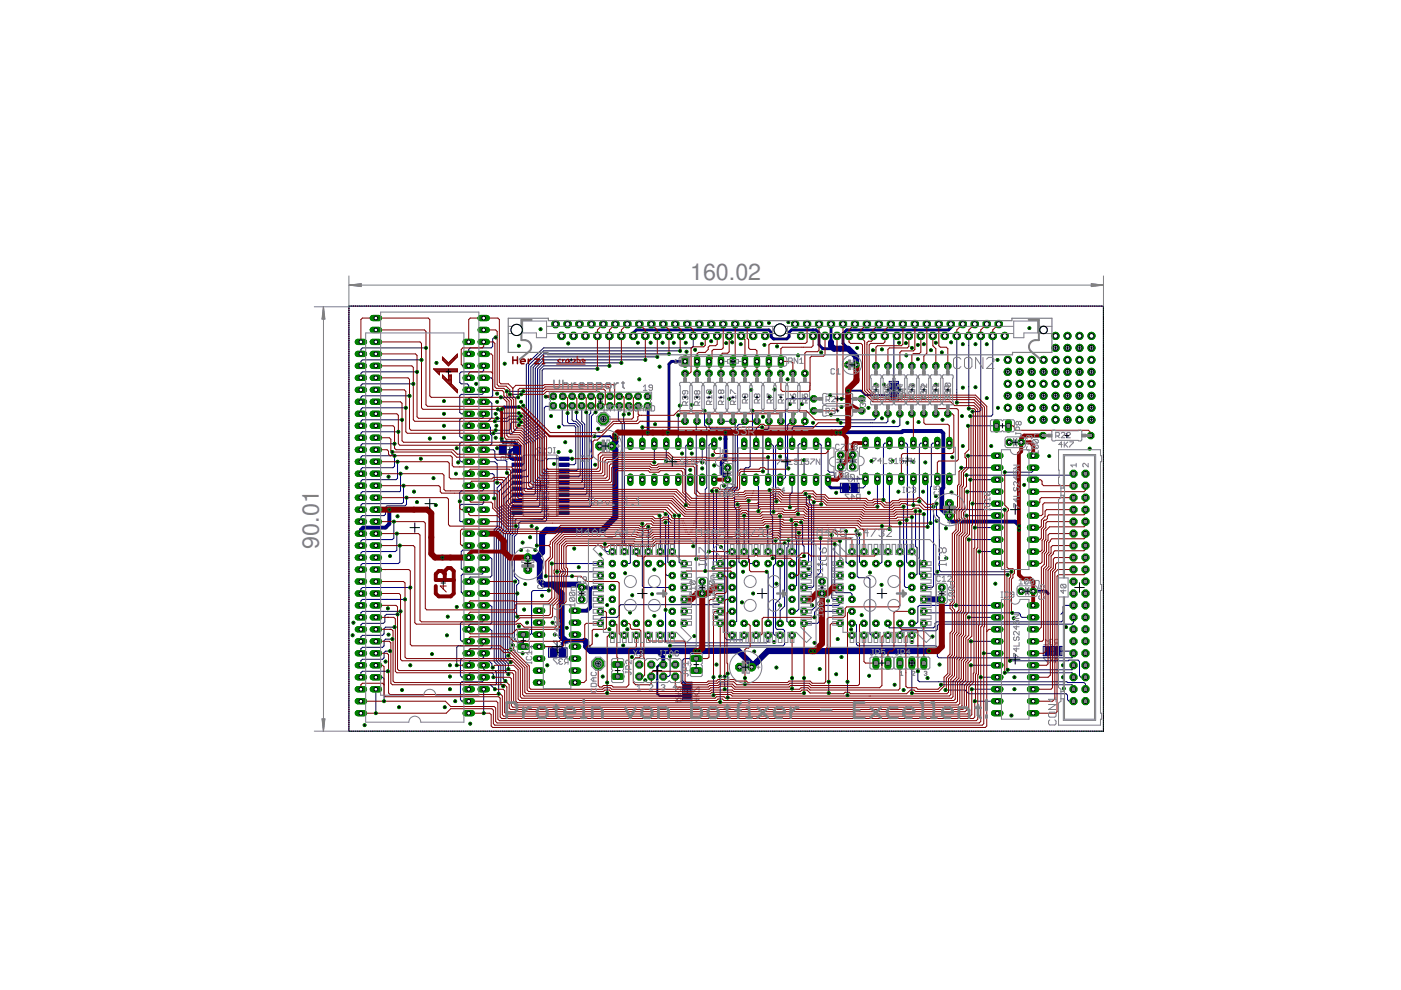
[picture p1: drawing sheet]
<svg xmlns="http://www.w3.org/2000/svg" width="297mm" height="210mm" viewBox="0 0 297 210" stroke-linecap="round" stroke-linejoin="round" font-family="sans-serif">
<defs><g id="words">
<g font-size="4.9" fill="#808080">
<text x="146.3" y="59.4">160.02</text>
<text x="67.6" y="116.3" transform="rotate(-90 67.6 116.3)">90.01</text>
</g>
</g></defs>
<g fill="none" stroke="#000" stroke-width=".21">
<path d="M107.6 95.4h1M108.1 94.9v.9M170.4 84.2h.5M170.6 84v.5M189.1 82.8h.8M189.5 82.4v.8M113.6 103h2M114.6 102v2M179.7 103.4h.9M180.1 103v.9M117.8 138.4h.9M118.3 137.9v.9"/>
<path d="M222.7 138h.9M223.2 137.6v.9M145.2 146.6h1M145.7 146.2v.9"/>
</g>
<g fill="none" stroke="#808080" stroke-width=".21">
<path d="M106.2 97.4v-.5l.2-.1h.4v.6M106.6 94.6h3M106.6 96.1h3M107.2 96.6v.7l.1 .1 .5-.1M107.2 96.6l.1-.1 .5 .1v.7M107.2 96.6l.6 .7M107.2 93.7h.6l-.5-.4v.9M108.1 96.6v.7l.2 .1 .4-.1M108.1 96.6l.2-.1 .4 .1v.7M108.1 96.6l.6 .7M108.1 94.2h.6M108.7 93.6l-.3-.3v.9"/>
<path d="M109 97.4h.7M109 93.4l.2-.1 .5 .1v.7l-.2 .1-.5-.1M109.7 96.8l-.4-.3v.9M111 96.6l7-.1 .3 .2v12.4l-.2 .4-7.1-.1zM113.3 96.5a1.27 1.27 0 0 0 1.3 1.2 1.27 1.27 0 0 0 1.3-1.2M114.6 95.1l-.2-.2h-.4l-.2 .2v.2l.8 .8h-.8M115 96.1h.8M115.8 95.3l-.4-.4v1.2M116.2 95.1l.2-.2h.4l.1 .2v.8l-.1 .2h-.4l-.2-.2M116.3 99.5h-1.1l.4 .4-.4 .4h1.1M117.3 96.1h.4M117.3 94.9h.4"/>
<path d="M117.5 94.9v1.2M118 96.5v13M169.6 81.2l1.9-.1 .3 .1-.2 .6v4.9l.2 .6-.2 .1h-1.8l-.3-.1 .1-.6zM188.9 82.1v1.4M190.2 82.1v1.4M190.8 84h1.2v-.5l-.2-.2h-.4l-.2 .2v.5M190.8 83.3l.4 .4M190.8 82.5h1.2l-.4 .4M190.8 82.1v.8M115.2 100.9l.2-.2h.7l.2 .2v.5h-1.1zM115.2 104.2v.7l.8-.7 .3 .2v.4l-.2 .1M115.2 109.6h.2l.7-.7h.2v.7"/>
<path d="M115.2 106.5v.8h1.1M115.8 107.7v.8l.5-.6h-1.1M115.8 103v.8l.5-.6h-1.1M116.1 105.3l.2 .2v.4l-.2 .2-.3-.2v-.4l-.2-.2-.4 .2v.4l.2 .2M116.3 101.9v.7h-.5l.2-.6-.2-.1h-.4l-.2 .1v.4l.2 .2M179.5 104.1h1.4M179.5 102.8h1.4M180 101h-.8v.2l.8 .7v.2M180 104.8h-.8v.2l.8 .7v.2M180.4 105.3h.8l-.6-.5v1.1M180.4 101l.8 .7M181 101.5l-.6 .6"/>
<path d="M181.2 101v1.1M181.6 101.5h.8l-.6-.5v1.1M181.9 105.6l-.3 .3M182.4 105.6h-.6l-.2-.3v-.3l.2-.2h.6v1.1M117.5 139h1.5M117.5 137.7h1.5M118.1 135.9h-.8v.2l.8 .7v.2M118.1 139.7h-.8v.2l.8 .8v.1M118.5 135.9l.8 .8M119.1 136.5l-.6 .5M119.3 135.9v1.1M119.3 139.9l-.2-.2h-.4l-.2 .2 .2 .4"/>
<path d="M119.7 136.5h.7l-.5-.6v1.1M221.3 136.7h.8M222.1 139.4h-.8v.2l.8 .7v.2M222.1 136l-.4-.4v1.1M222.4 139.4l.8 .7M222.5 137.4h1.4M222.5 138.7h1.4M222.6 136.1l-.2 .2 .2 .4h.4l.2-.2M222.6 136.1h.2M223 140l-.6 .5M223.2 139.4v1.1M223.2 135.7l-.2-.1h-.4l-.2 .1 .2 .4"/>
<path d="M223.6 140h.8l-.6-.6v1.1M224 136.3l-.4 .4M224.4 136.3h-.6l-.2-.2v-.4l.2-.1h.6v1.1M118.7 140.3l-.2 .2 .2 .3h.4l.2-.1M118.7 140.3h.2M120.1 140.5l-.4 .3M120.4 140.5h-.5l-.2-.2v-.4l.2-.2h.5v1.1M143.2 145.7v.8l.8-.8 .4 .2v.4l-.2 .2M143.2 148.8h1.2v-.6l-.2-.2h-.4l-.2 .2v.6M143.2 148l.4 .4M143.8 146.9v.7l.6-.6h-1.2M145.1 145.9v1.4"/>
<path d="M146.3 145.9v1.4M147 147.6h1.2M147 146.9l.6 .5M147 146.5h.2l.8-.8h.2v.8M147.6 148v.8l.6-.6h-1.2M148.2 146.9l-.8 .7"/>
</g>
<g fill="#808080" stroke="#808080" stroke-width=".21">
<path d="M118.3 97h.2v.5h-.2z"/>
<path d="M118.5 97h1.5v.5h-1.5z"/>
<path d="M118.3 98.3h.2v.5h-.2z"/>
<path d="M118.5 98.3h1.5v.5h-1.5z"/>
<path d="M118.3 99.5h.2v.6h-.2z"/>
<path d="M118.5 99.5h1.5v.6h-1.5z"/>
<path d="M118.3 100.8h.2v.5h-.2z"/>
<path d="M118.5 100.8h1.5v.5h-1.5z"/>
<path d="M118.5 102.1h1.5v.5h-1.5z"/>
<path d="M118.3 102.1h.2v.5h-.2z"/>
<path d="M118.3 103.4h.2v.5h-.2z"/>
<path d="M118.5 103.4h1.5v.5h-1.5z"/>
<path d="M118.3 104.6h.2v.5h-.2z"/>
<path d="M118.5 104.6h1.5v.5h-1.5z"/>
<path d="M118.3 105.9h.2v.5h-.2z"/>
<path d="M118.5 105.9h1.5v.5h-1.5z"/>
<path d="M109.3 97h1.4v.5h-1.4z"/>
<path d="M110.7 97h.2v.5h-.2z"/>
<path d="M110.7 98.3h.2v.5h-.2z"/>
<path d="M109.3 98.3h1.4v.5h-1.4z"/>
<path d="M110.7 99.5h.2v.6h-.2z"/>
<path d="M109.3 99.5h1.4v.6h-1.4z"/>
<path d="M110.7 100.8h.2v.5h-.2z"/>
<path d="M109.3 100.8h1.4v.5h-1.4z"/>
<path d="M110.7 102.1h.2v.5h-.2z"/>
<path d="M109.3 102.1h1.4v.5h-1.4z"/>
<path d="M110.7 103.4h.2v.5h-.2z"/>
<path d="M109.3 103.4h1.4v.5h-1.4z"/>
<path d="M110.7 104.6h.2v.5h-.2z"/>
<path d="M109.3 104.6h1.4v.5h-1.4z"/>
<path d="M110.7 105.9h.2v.5h-.2z"/>
<path d="M109.3 105.9h1.4v.5h-1.4z"/>
<path d="M110.7 107.2h.2v.5h-.2z"/>
<path d="M110.7 108.4h.2v.5h-.2z"/>
<path d="M109.3 107.2h1.4v.5h-1.4z"/>
<path d="M109.3 108.4h1.4v.5h-1.4z"/>
<path d="M118.3 107.2h.2v.5h-.2z"/>
<path d="M118.3 108.4h.2v.5h-.2z"/>
<path d="M118.5 107.2h1.5v.5h-1.5z"/>
<path d="M118.5 108.4h1.5v.5h-1.5z"/>
<path d="M109.2 94.6h.5v1.6h-.5z"/>
<path d="M106.5 94.6h.5v1.6h-.5z"/>
<path d="M223.9 137.3h.3v1.5h-.3z"/>
<path d="M222.1 137.3h.4v1.5h-.4z"/>
<path d="M117.2 137.6h.4v1.5h-.4z"/>
<path d="M119 137.6h.3v1.5h-.3z"/>
<path d="M145 145.6h1.4v.3h-1.4z"/>
<path d="M145 147.3h1.4v.3h-1.4z"/>
<path d="M179.1 102.7h.4v1.5h-.4z"/>
<path d="M180.8 102.7h.4v1.5h-.4z"/>
<path d="M188.8 83.5h1.4v.4h-1.4z"/>
<path d="M188.8 81.8h1.4v.3h-1.4z"/>
<path d="M170.3 80.2h.6v.9h-.6z"/>
<path d="M170.3 87.4h.6v.9h-.6z"/>
</g>
<path d="M170.6 79.2v1M170.6 88.3v1" fill="none" stroke="#808080" stroke-width=".61"/>
<g fill="none" stroke="#000080" stroke-width=".21">
<path d="M74 64.9h.1M74 65.3v.1M74 65.8h.1M74 66.3h.1M74 66.7v.1M74 67.2h.1M74 67.6v.1M74 68.1h.1M74 68.5v.1M74 69h.1M74 69.5h.1M74 69.9v.1"/>
<path d="M74 70.4h.1M74 70.8v.1M74 71.3h.1M74 71.8h.1M74 72.2v.1M74 72.7h.1M74 73.1v.1M74 73.6h.1M74 74v.1M74 74.5h.1M74 75h.1M74 75.4v.1"/>
<path d="M74 75.9h.1M74 76.3v.1M74 76.8h.1M74 77.2v.1M74 77.7h.1M74 78.1v.1M74 78.6v.1M74 79.1h.1M74 79.5v.1M74 80h.1M74.4 64.9h.1M74.9 64.9h.1"/>
<path d="M75.4 64.9h.1M75.8 64.9h.1M76.3 64.9h.1M76.7 64.9h.1M77.2 64.9h.1M77.6 64.9h.1M78.1 64.9h.1M78.6 64.9h.1M79 64.9h.1M79.5 64.9h.1M79.9 64.9h.1M80.4 64.9h.1"/>
<path d="M80.9 64.9h.1M81.3 64.9h.1M81.8 64.9h.1M82.2 64.9h.1M82.7 64.9h.1M83.1 64.9h.1M83.6 64.9h.1M84.1 64.9h.1M84.5 64.9h.1M85 64.9h.1M85.4 64.9h.1M85.9 64.9h.1"/>
<path d="M86.4 64.9h.1M86.8 64.9h.1M87.3 64.9h.1M87.7 64.9h.1M88.2 64.9h.1M88.4 78.8h-11.6l-.3 .4v.9M88.6 64.9h.1M89.1 64.9h.1M89.4 76.3h-12.6l-.3 .3v1M89.6 64.9h.1M90 64.9h.1M90.3 73.8h-13.5l-.3 .3v.9"/>
<path d="M90.5 64.9h.1M90.9 64.9h.1M91.4 64.9h.1M91.8 64.9h.1M92.3 64.9h.1M92.8 64.9h.1M93.2 64.9h.1M93.7 64.9h.1M94.1 64.9h.1M94.6 64.9h.1M95.1 64.9h.1M95.5 64.9h.1"/>
<path d="M96 64.9h.1M96.4 64.9h.1M96.9 64.9h.1M97.3 64.9h.1M97.8 64.9h.1M98.3 64.9h.1M98.7 64.9h.1M99.2 64.9h.1M99.6 64.9h.1M100.1 64.9h.1M100.6 64.9h.1M101 64.9h.1"/>
<path d="M101.5 64.9h.1M101.9 64.9h.1M102.4 64.9h.1M102.6 77.6v.9l-.4 .3h-4.4l-.3 .4v1.9l.3 .3h1.3l.3 .3v1M102.8 64.9h.1M103.3 64.9h.1M103.8 64.9h.1M104.2 64.9h.1M104.7 64.9h.1M105.1 71.5h-.3l-.3 .4v1.5l-.4 .4h-4.4l-.3 .3v.9M105.1 64.9h.1M105.6 64.9h.1"/>
<path d="M106.1 64.9h.1M106.5 64.9h.1M107 64.9h.1M107.4 64.9h.1M107.9 64.9h.1M108.4 64.9h.1M108.8 64.9h.1M109.3 64.9h.1M109.7 64.9h.1M110.2 64.9h.1M110.6 64.9h.1M111.1 64.9h.1"/>
<path d="M111.5 64.9h.1M112 64.9h.1M112.5 64.9h.1M112.9 64.9h.1M113.4 64.9h.1M113.9 64.9h.1M114.3 64.9h.1M114.8 64.9h.1M115.2 64.9h.1M115.7 64.9h.1M116.1 64.9h.1M116.6 64.9h.1"/>
<path d="M117.1 64.9h.1M117.5 64.9h.1M118 64.9h.1M118.4 64.9h.1M118.9 64.9h.1M119.3 64.9h.1M119.8 64.9h.1M120.3 64.9h.1M120.7 64.9h.1M121.2 64.9h.1M121.6 64.9h.1M122.1 64.9h.1"/>
<path d="M122.6 64.9h.1M123 64.9h.1M123.5 64.9h.1M123.9 64.9h.1M124.4 64.9h.1M124.8 64.9h.1M125.3 64.9h.1M125.8 64.9h.1M126.2 64.9h.1M126.7 78.2h-11.4l-.4 .3v29.9l-.3 .3h-5.1l-.8 .8v3.3l-.6 .7v24.1l.2 .1M126.7 64.9h.1M127.1 64.9h.1"/>
<path d="M127.6 64.9h.1M128.1 64.9h.1M128.5 64.9h.1M129 64.9h.1M129.2 77.6h-13.9l-.9 .8v28.7l-.3 .3h-5.5l-.3 .3v4.9l-.7 .7v24.7l.5 .5-.3 .5M129.4 64.9h.1M129.9 64.9h.1M130.3 64.9h.1M130.8 64.9h.1M131.3 64.9h.1M131.7 64.9h.1M131.7 76.9h-16.4l-1.3 1.3v27.6l-.3 .4h-4.8l-1.1 1.1v5.2l-.7 .6v26.2l1.2 1.1"/>
<path d="M132.2 64.9h.1M132.6 64.9h.1M133.1 64.9h.1M133.6 64.9h.1M134 64.9h.1M134.5 64.9h.1M134.9 64.9h.1M135.4 64.9h.1M135.8 64.9h.1M136.3 64.9h.1M136.8 64.9h.1M136.8 76.3h-21.5l-1.8 1.8v26.5l-.3 .3h-4.3l-1.6 1.6v5.8l-.6 .7v26.6l1.1 1.1v1.2"/>
<path d="M137.2 64.9h.1M137.7 64.9h.1M138.1 64.9h.1M138.6 64.9h.1M139 64.9h.1M139.4 75.7h-24.1l-2.3 2.2v25.4l-.3 .3h-3.8l-2.1 2.1v6.5l-.6 .6v27l.9 .9v1.6l.7 .7M139.5 64.9h.1M140 64.9h.1M140.4 64.9h.1M140.9 64.9h.1M141.4 64.9h.1M141.8 64.9h.1"/>
<path d="M141.8 75h-26.5l-2.8 2.7v24.3l-.3 .3h-3.3l-2.5 2.6v7.1l-.7 .6v27.4l1 .9v3l.4 .5M142.3 64.9h.1M142.7 64.9h.1M143.2 64.9h.1M143.6 64.9h.1M144.1 64.9h.1M144.2 74.4h-28.9l-3.2 3v23.4l-.3 .3h-2.9l-3 3v7.8l-.7 .6v27.6l1 1v3.9l.5 .5M144.5 64.9h.1M145 64.9h.1M145.5 64.9h.1M145.9 64.9h.1M146.4 64.9h.1"/>
<path d="M146.8 64.9h.1M147 71.2v2.2l-.3 .4h-31.4l-3.7 3.5v22.2l-.3 .3h-2.4l-3.5 3.6v8.3l-.6 .6v28l.9 .9v5.9M147.3 64.9h.1M147.8 64.9h.1M148.2 64.9h.1M148.7 64.9h.1M149.1 64.9h.1M149.6 64.9h.1M150.1 64.9h.1M150.5 64.9h.1M151 64.9h.1M151.4 64.9h.1"/>
<path d="M151.9 64.9h.1M152.3 64.9h.1M152.8 64.9h.1M153.2 64.9h.1M153.7 64.9h.1M154.2 64.9h.1M154.6 64.9h.1M155.1 64.9h.1M155.6 64.9h.1M156 64.9h.1M156.5 64.9h.1M156.9 64.9h.1"/>
<path d="M157.4 64.9h.1M157.8 64.9h.1M158.3 64.9h.1M158.7 64.9h.1M159.2 64.9h.1M159.7 64.9h.1M160.1 64.9h.1M160.6 64.9h.1M161.1 64.9h.1M161.5 64.9h.1M162 64.9h.1M162.4 64.9h.1"/>
<path d="M162.9 64.9h.1M163.3 64.9h.1M163.8 64.9h.1M164.3 64.9h.1M164.7 64.9h.1M165.2 64.9h.1M165.6 64.9h.1M166.1 64.9h.1M166.5 64.9h.1M167 64.9h.1M167.5 64.9h.1M167.9 64.9h.1"/>
<path d="M168.4 64.9h.1M168.8 64.9h.1M169.3 64.9h.1M169.8 64.9h.1M170.2 64.9h.1M170.7 64.9h.1M171.1 64.9h.1M171.6 64.9h.1M172 64.9h.1M172.5 64.9h.1M173 64.9h.1M173.4 64.9h.1"/>
<path d="M173.9 64.9h.1M174.3 64.9h.1M174.8 64.9h.1M175.3 64.9h.1M175.7 64.9h.1M176.2 64.9h.1M176.6 64.9h.1M177.1 64.9h.1M177.5 64.9h.1M178 64.9h.1M178.5 64.9h.1M178.9 64.9h.1"/>
<path d="M179.4 64.9h.1M179.8 64.9h.1M180.3 64.9h.1M180.7 64.9h.1M181.2 64.9h.1M181.7 64.9h.1M182.1 64.9h.1M182.6 64.9h.1M183 64.9h.1M183.5 64.9h.1M184 64.9h.1M184.4 64.9h.1"/>
<path d="M184.9 64.9h.1M185.3 64.9h.1M185.8 64.9h.1M186.2 64.9h.1M186.7 64.9h.1M187.2 64.9h.1M187.6 64.9h.1M188.1 64.9h.1M188.6 64.9h.1M189 64.9h.1M189.5 64.9h.1M189.9 64.9h.1"/>
<path d="M190.2 71.2l-.7 .7v10M190.4 64.9h.1M190.8 64.9h.1M191.3 64.9h.1M191.7 64.9h.1M192.2 64.9h.1M192.7 64.9h.1M193.1 64.9h.1M193.6 64.9h.1M194 64.9h.1M194.5 64.9h.1M195 64.9h.1"/>
<path d="M195.4 64.9h.1M195.9 64.9h.1M196.3 64.9h.1M196.8 64.9h.1M197.3 64.9h.1M197.7 64.9h.1M198.2 64.9h.1M198.6 64.9h.1M199.1 64.9h.1M199.5 64.9h.1M200 64.9h.1M200.4 64.9h.1"/>
<path d="M200.9 64.9h.1M201.4 64.9h.1M201.8 64.9h.1M202.3 64.9h.1M202.8 64.9h.1M202.9 71.2v14.2M203.2 64.9h.1M203.7 64.9h.1M204.1 64.9h.1M204.6 64.9h.1M205 64.9h.1M205.4 71.2v15.4"/>
<path d="M205.5 64.9h.1M206 64.9h.1M206.4 64.9h.1M206.9 64.9h.1M207.3 64.9h.1M207.8 64.9h.1M207.9 71.2v15.8l-.3 .3h-1.4M208.2 64.9h.1M208.7 64.9h.1M209.2 64.9h.1M209.6 64.9h.1M210.1 64.9h.1"/>
<path d="M210.5 71.2v16.7l-.3 .3h-4.5M210.5 64.9h.1M211 64.9h.1M211.5 64.9h.1M211.9 64.9h.1M212.4 64.9h.1M212.8 64.9h.1M213.3 64.9h.1M213.7 64.9h.1M214.2 64.9h.1M214.7 64.9h.1M215.1 64.9h.1"/>
<path d="M215.6 64.9h.1M216 64.9h.1M216.5 64.9h.1M217 64.9h.1M217.4 64.9h.1M217.9 64.9h.1M218.3 64.9h.1M218.8 64.9h.1M219.2 64.9h.1M219.7 64.9h.1M220.2 64.9h.1M220.6 64.9h.1"/>
<path d="M221.1 64.9h.1M221.5 64.9h.1M222 64.9h.1M222.5 64.9h.1M222.9 64.9h.1M223.4 64.9h.1M223.8 64.9h.1M224.3 64.9h.1M224.7 64.9h.1M225.2 64.9h.1M225.7 64.9h.1M226.1 64.9h.1"/>
<path d="M226.6 64.9h.1M227 64.9h.1M227.5 64.9h.1M227.9 64.9h.1M228.4 64.9h.1M228.9 64.9h.1M229.3 64.9h.1M229.8 64.9h.1M230.3 64.9h.1M230.7 64.9h.1M231.2 64.9h.1M231.6 64.9h.1"/>
<path d="M232.1 64.9h.1M232.5 64.9h.1M233 64.9h.1M233.4 64.9h.1M233.9 64.9h.1M234 65.3v.1M234 65.8h.1M234 66.3h.1M234 66.7v.1M234 67.2h.1M234 67.6v.1M234 68.1h.1"/>
<path d="M234 68.5v.1M234 69h.1M234 69.5h.1M234 69.9v.1M234 70.4h.1M234 70.8v.1M234 71.3h.1M234 71.8h.1M234 72.2v.1M234 72.7h.1M234 73.1v.1M234 73.6h.1"/>
<path d="M234 74v.1M234 74.5h.1M234 75h.1M234 75.4v.1M234 75.9h.1M234 76.3v.1M234 76.8h.1M234 77.2v.1M234 77.7h.1M234 78.1v.1M234 78.6v.1M234 79.1h.1"/>
<path d="M234 79.5v.1M234 80h.1M74 80.4v.1M74 80.9h.1M74 81.3v.1M74 81.8v.1M74 82.3h.1M74 82.7v.1M74 83.2h.1M74 83.6v.1M74 84.1h.1M74 84.6h.1"/>
<path d="M74 85v.1M74 85.5h.1M74 85.9v.1M74 86.4h.1M74 86.8v.1M74 87.3v.1M74 87.8h.1M74 88.2v.1M74 88.7h.1M74 89.1v.1M74 89.6h.1M74 90v.1"/>
<path d="M74 90.5v.1M74 91h.1M74 91.4v.1M74 91.9h.1M74 92.3v.1M74 92.8h.1M74 93.2v.1M74 93.7h.1M74 94.1v.1M74 94.6v.1M74 95.1h.1M74 95.5v.1"/>
<path d="M74 96h.1M74 96.4v.1M74 96.9h.1M74 97.3v.1M74 97.8v.1M74 98.3h.1M74 98.7v.1M74 99.2h.1M74 99.6v.1M83.2 95.8v.5l-.3 .3h-6.1l-.3 .3v1M83.7 94.1h-6.9l-.3 .3v1M83.7 96.6v2.2l-.4 .4h-6.5l-.3 .3v.9"/>
<path d="M84.3 97.9v3.5l-.3 .3h-7.2l-.3 .3v1M84.5 91.5h-7.7l-.3 .4v.9M85.2 89h-8.4l-.3 .3v1M86 86.5h-9.2l-.3 .3v.9M86.8 83.9h-10l-.3 .3v1M87.6 81.4h-10.8l-.3 .3v1M102.6 82.7v.6l-.4 .3h-4.4l-.3 .3v3.5l.3 .3h1.6M102.6 80.1h1.5l.4 .3v3.5l-.4 .3h-4.4l-.3 .4v.6M102.6 85.2h1.4l.3 .3v3l-.8 .8h-3.8l-.3 .3v.7M102.6 90.3h1.1l.3 .3v1.4l.3 .4v1.7l-.3 .3h-4.3l-.3 .3v.7M102.6 87.7v.7l-.4 .3h-4.4l-.3 .3v3.5l.3 .3h1.6M102.6 92.8v.7l-.4 .3h-4.4l-.3 .3v3.5l.3 .3h1.6"/>
<path d="M102.6 97.9h2.3l.5 .5v3.9M102.6 95.4h2l.3 .3v1.4l.5 .5h1.7l.4 .3v2.4M105.6 86.8l.8 .8h3.6M106.2 84.2h3.7M107.5 83h3.5M108.1 83.6h2.4M110 88.9h-1.9l-.5 .4h-2.7M110 90.1l-1.4 1.8h-4M110.5 88.2h-2.6l-.4 .5h-2.1M110.5 89.5h-1.9l-.3 .3v1.1l-.4 .3h-2.8M111 86l.1 .1v12.1l-.3 .3h-1.2M117.3 86l-1.6 .1-.3 .4v23.3l-.3 .3-5.6-.1-.3 .3v1.1l.2 .1-.2 .2v1.3l-.6 .6v23l.1 .2"/>
<path d="M119.3 86l-.1 4 .3 .3h2.3l.3 .3v7.6l-.3 .3h-2.2M120.3 87.6v1.9l.3 .3h1.3l.7 .6v9.1l-.4 .3h-2.6M121.3 97.3h-5.1l-.3 .3v12.7l-.3 .3h-5.3l-.3 .3v1l-.3 .3v.9l-.6 .7v8.4l.9 .9v.5l-.5 .5v1.6l.2 .1-.2 .2v4.6l.2 .1M121.3 86v3l.3 .3h.5l.9 1v10.5l-.3 .3h-3.1M122.2 87.4v1.5l1.3 1.2v11.9l-.3 .3h-3.6M123.3 86v3.3l.7 .7v13.3l-.3 .3h-4.1M124.3 87.4l.1 .2v17l-.3 .3h-4.5M125.3 86l-.1 1.6-.3 .3v17.9l-.3 .4h-5M126.3 87.4l-.9 .8v18.9l-.3 .3h-5.5M131.3 86l-.2 .2v2.8l.8 .8v26.8l.5 .3M132.2 87.9v1.6l.2 .1v25.6l.5 .5h.6l.1 .1v3.5l-.1 .2h-1.1M136.2 90.6v3.5"/>
<path d="M137.3 86l.1 .1M138.7 94.1v3.9M141.3 94.1v3.6M143.8 88.1v6M146.3 94.1h-.4l-.5 .5v12.5M147.8 89.3l-.2 .2v29M148.9 94.1v3.9M149.4 87.1v3l.4 .5v12.8l-.3 .4v17.3M150.3 89.3v1.3l.3 .3h4.3l.5 .5v11.7l-.3 .3h-1.1l-.4 .4v31.4l.5 .5h3.2l.5-.5v-.5M151.4 94.1h-.8l-.3 .3v22.5M152.9 89.3h2.7l.3 .3v13.7l-.7 .6h-.6l-.3 .3v30.2l.3 .3h.6M157.9 89.3v.3l-.3 .4h-.9l-.3 .3v13.1l-.7 .7v3.5l.5 .5v23.6l-.5 .5h-.5"/>
<path d="M159.5 87.1v4l-.5 .4v7.3l-.3 .4h-.6l-.3 .3v2.2M161.6 90.6h-1l-.3 .3v3.2M162.9 94.1h.6l.5 .5v13.9M162.9 96.9v4.8M163 89.3v1.5l-.3 .3h-.6l-.3 .3v8.5M165.4 94.1h-.5l-.5 .5v11.6l.2 .1M168.1 89.3l-.5 .5h-.3l-.3 .3v9.1l.2 .1M170.5 94.1h-1l-.3 .3v14.6M170.5 97.6v4.1M172.5 84.6h-5.7l-.3 .3v16.3l-.5 .5h-.6M173 94.1h.8l.3 .3v12.5M175.6 94.1v5.7l.3 .3h.8l.3 .3v.8l.3 .3h6.2v1.5l-.5 .4h-1.9"/>
<path d="M178.4 84.6h4.3M185.7 87.7v1l-.3 .3h-7.8M188.3 87.7v1.6l-.4 .3h-9.7M188.5 80.9h2v3.9h-2zM188.6 93.9h-1l-.3 .4v11.7M190.8 87.7v2.4l-.3 .3h-22.2l-.4 .4v3.3M191.1 93.9h1l.3 .4v15.8l-.2 .2v8.9l.3 .3h.8M196.2 93.9h-1l-.3 .4v12M198.7 93.9h-.9l-.3 .4-.2 16.6M203.8 99.2h7.6M205.2 96.6h6.2M205.2 90.3h6.1"/>
<path d="M219.1 99.2v.6l-.4 .3h-5.7M234 80.4v.1M234 80.9h.1M234 81.3v.1M234 81.8v.1M234 82.3h.1M234 82.7v.1M234 83.2h.1M234 83.6v.1M234 84.1h.1M234 84.6h.1M234 85v.1"/>
<path d="M234 85.5h.1M234 85.9v.1M234 86.4h.1M234 86.8v.1M234 87.3v.1M234 87.8h.1M234 88.2v.1M234 88.7h.1M234 89.1v.1M234 89.6h.1M234 90v.1M234 90.5v.1"/>
<path d="M234 91h.1M234 91.4v.1M234 91.9h.1M234 92.3v.1M234 92.8h.1M234 93.2v.1M234 93.7h.1M234 94.1v.1M234 94.6v.1M234 95.1h.1M234 95.5v.1M234 96h.1"/>
<path d="M234 96.4v.1M234 96.9h.1M234 97.3v.1M234 97.8v.1M234 98.3h.1M234 98.7v.1M234 99.2h.1M234 99.6v.1M74 100.1v.1M74 100.6h.1M74 101v.1M74 101.5h.1"/>
<path d="M74 101.9v.1M74 102.4h.1M74 102.8v.1M74 103.3v.1M74 103.8h.1M74 104.2v.1M74 104.7h.1M74 105.1v.1M74 105.6h.1M74 106v.1M74 106.5v.1M74 107h.1"/>
<path d="M74 107.4v.1M74 107.9h.1M74 108.3v.1M74 108.8h.1M74 109.2v.1M74 109.7h.1M74 110.2h.1M74 110.6v.1M74 111.1h.1M74 111.5v.1M74 112h.1M74 112.4v.1"/>
<path d="M74 112.9h.1M74 113.4h.1M74 113.8v.1M74 114.3h.1M74 114.7v.1M74 115.2h.1M74 115.7h.1M74 116.1v.1M74 116.6h.1M74 117v.1M74 117.5h.1M74 117.9v.1"/>
<path d="M74 118.4h.1M74 118.9h.1M74 119.3v.1M74 119.8h.1M83.5 110.6v3.5l-.3 .3h-6.4l-.3 .3v1M84.1 113.1v3.5l-.3 .3h-7l-.3 .4v.9M84.8 115.7v3.5l-.3 .3h-7.7l-.3 .3v1M84.9 100.4v3.7l-.1 .1h-8l-.3 .4v.9M85.6 103v3.5l-.4 .3h-8.4l-.3 .3v1M86.2 105.5v1.4l-.3 .4h-3.8l-.4 .3v1.4l-.3 .3h-4.6l-.3 .3v1M102.6 118.2h1.4l.3 .3v3.5l-.3 .3h-4.3l-.3 .4v.6M102.6 103v.8l-.4 .3h-4.4l-.3 .3v1.9"/>
<path d="M102.6 105.5v1.1l-.4 .3h-4.4l-.3 .4v3.1l.1 .2h1.8M102.6 115.7v.6l-.4 .3h-4.1l-.3 .3v3.7l.1 .2h1.5M102.6 100.4h1.9l.3 .4v4.9M113.8 112v3.7M117 119.5h10.3M128.2 115.2v1.4l.4 .3h1.2M136.2 111.1v13.1l.3 .4h6M137.5 111.7v5.2M139.8 109.3l.2 .2v7.4M141.1 110.7v11l.3 .3h1.1M141.1 109h.3l.4 .3v7l-.2 .2v2.7l.3 .3h.6M143 109.3v7.2l-.5 .4"/>
<path d="M144 109.3v9.9l.3 .3h.8M151 104.1l.3 .3v16M151.9 104.1v15.1l.3 .3h.5M156.4 106.9l.3 .4v11.9l.3 .3h.8M157.8 109.3v7.6M158.7 106.2v13l.3 .3h1.3M160.3 101.7v1l.5 .4v5.3M162.7 111.7l.2 5.2M163.2 103.9l.1 .2v4.9l.5 .5v8.9M164.4 114.6v4.9l-.4 .5v14.4l.3 .3h1.1M165.4 119.5v7.4l-1 1v5.2l.4 .3h1.2l.3 .4v2.8l-.3 .3h-23.9M165.4 109.5v7.4"/>
<path d="M166.3 115.2v13.3l-.9 1v2.7M167.2 114.6v1.2l-.4 .3v15.6l.5 .5h.6M167.8 110.3l.1 .1v6.5M167.9 101.7v2.7l-.4 .5v2.7M168.7 111.2v3l.2 .2v9.7l-.5 .5h-.5M169.4 113v16.2l-.5 .4h-1M169.8 110.7l.4 .4v4.4l.3 .3v2.1M170.8 104.7l.2 .3v1.9l.4 .5v11.8l-.3 .3h-.6M171.6 105.3v1.3l.5 .5v14.6l-.4 .3h-1.2M172.5 106.5v17.7l-.3 .4h-1.7M174 114.1v7.3l-1 .9v6.2l-.8 .8h-1.4l-.3 .3M176.3 113.5v13.3l.4 .3h1.4v.9l-.3 .4h-3.7l-1.4 1.4v1.1"/>
<path d="M177 115.4v9.9l.3 .4h3l.3 .3v1.1M178.1 114.7v4.8M178.2 102.5h3.9v1.9h-3.9zM179.4 112.6v6.6l.3 .3h.9M181.6 112.6v1l.1 .2v8.4l.4 .3h2l.3 .3v11.6l.4 .3h.9M182.2 113.3v5.9l.3 .3h.7M186 101.5v5.9M187 111.5v7.7l-.3 .3h-1M188.6 101.5v10.7M190.8 110.9v6M191.6 107.4l.1 16.8 .4 .4h1.2M193.3 109.6v7.3"/>
<path d="M193.7 101.5v5.6M194.1 108.4v7.4l.3 .3v5.6l-.3 .3h-.8M195.1 108.4l-.2 .1v13.2l.3 .3h.7M195.9 109v10.5M196.2 101.5l.5 .5v9.7M197.9 107.4v16.8l-.3 .4h-1.7M198.6 106.8v2.4l.5 .6 .1 11.1 .3 .3h14.9M201.7 108.1h11.3M204.9 109.3h6.5M205.1 104.2h6.3M205.4 114.4h6M205.7 101.7h5.7"/>
<path d="M206.2 106.8h5.2M206.7 111.9h4.7M207.6 116.9h3.8M227.6 100.4l-.3 .4h-22.4M234 100.1v.1M234 100.6h.1M234 101v.1M234 101.5h.1M234 101.9v.1M234 102.4h.1M234 102.8v.1M234 103.3v.1"/>
<path d="M234 103.8h.1M234 104.2v.1M234 104.7h.1M234 105.1v.1M234 105.6h.1M234 106v.1M234 106.5v.1M234 107h.1M234 107.4v.1M234 107.9h.1M234 108.3v.1M234 108.8h.1"/>
<path d="M234 109.2v.1M234 109.7h.1M234 110.2h.1M234 110.6v.1M234 111.1h.1M234 111.5v.1M234 112h.1M234 112.4v.1M234 112.9h.1M234 113.4h.1M234 113.8v.1M234 114.3h.1"/>
<path d="M234 114.7v.1M234 115.2h.1M234 115.7h.1M234 116.1v.1M234 116.6h.1M234 117v.1M234 117.5h.1M234 117.9v.1M234 118.4h.1M234 118.9h.1M234 119.3v.1M234 119.8h.1"/>
<path d="M74 120.2v.1M74 120.7h.1M74 121.1v.1M74 121.6h.1M74 122v.1M74 122.5v.1M74 123h.1M74 123.4v.1M74 123.9h.1M74 124.3v.1M74 124.8h.1M74 125.2v.1"/>
<path d="M74 125.7v.1M74 126.2h.1M74 126.6v.1M74 127.1h.1M74 127.5v.1M74 128h.1M74 128.5h.1M74 128.9v.1M74 129.4h.1M74 129.8v.1M74 130.3h.1M74 130.7v.1"/>
<path d="M74 131.2v.1M74 131.7h.1M74 132.1v.1M74 132.6h.1M74 133v.1M74 133.5h.1M74 133.9v.1M74 134.4v.1M74 134.9h.1M74 135.3v.1M74 135.8h.1M74 136.2v.1"/>
<path d="M74 136.7h.1M74 137.1v.1M74 137.6h.1M74 138v.1M74 138.5v.1M74 139h.1M74 139.4v.1M74 139.9h.1M82.7 138h-1l-.3 .4v1.1l-.3 .3h-4.3l-.3 .3v1M83.2 135.5h-1.5l-.3 .3v1.1l-.3 .3h-4.3l-.3 .4v.9M83.7 133h-2l-.3 .3v1.1l-.3 .3h-4.3l-.3 .3v1M84.3 130.3h-2.4l-.3 .3v1.2l-.3 .4h-4.5l-.3 .3v.9"/>
<path d="M84.9 129.6h-8.1l-.3 .3v1M85.9 127.1h-9.1l-.3 .3v1M87 124.6h-10.2l-.3 .3v.9M102.6 138.5v.8l-.4 .3h-4.3l-.3 .4v3.3l.3 .3h1.5v-.6l.3-.4h4.6l.3 .4v.6M102.6 128.4h1.4l.3 .3v3.3l-.3 .3h-4.3l-.3 .4v.7M102.6 133.4h1.4l.3 .4v3.4l-.3 .4h-4.3l-.3 .3v.6M102.6 120.8v.6l-.4 .3h-4.1l-.3 .3v3.5l.3 .3h1.3M102.6 130.9v.6l-.4 .3h-4.3l-.3 .4v3.5l.3 .3h1.5M102.6 136v.6l-.4 .3h-5l-.4 .3v3.9M109.2 123.3l-.1 .1v12.1l.6 .6h.9l.4 .4v.6h5.8l.5 .5v.8M112.7 134.2l-.3 .4h-1.4M112.7 134.2l.3 .4h1.3"/>
<path d="M115.7 122.2h5.6M116.3 137.4h3.9v1.9h-3.9zM116.4 125.2h-3.4l-.3 .3v8.7M118.1 121.2h8.9l.3 .3v.5M141.1 129.3v6.7l.3 .3h21.1l.4-.3v-1.3M142.1 139.1v4l-.3 .3-1.1 .1M147.6 139.6h-2.5l-.3 .4v4.4l.9 1v.3M152.7 127.1v.8l-.3 .3h-20.8l-.3 .3v1.9l-.5 .5h-3.2l-.3 .3v1M162.5 121.2l.4 .3v10.7M178.1 129.6h-4.1l-.3 .3v1.9l-.4 .4h-2.8M180.6 132.2h.7l.3 .3v4.1l.3 .3h16.5l.3 .3v1.9l.4 .4h28.2l.3-.4v-.6l-.5-.5h-3M195.9 129.6l.3 .3h19.8l.7 1h2.4"/>
<path d="M197.9 121.5l.3 .4h15.5M205.4 130.9h6M205.9 136h5.5M208.6 138.5h2.8M211.4 128.4h-16.5l-.3 .3v3.1l-.3 .4h-1M221.2 137.1h3.9v1.9h-3.9zM225.4 129.8l-.5 .5M227.6 130.9v1.1l-.3 .3h-28.2l-.4 .4v.7l-.3 .4h-7.3l-.3 .3v.6M227.6 128.4h-1.9l-.3 .3v2.8l-.3 .3h-26.5l-.4 .4v.6l-.3 .3h-9.3l-.3-.3v-.6M234 120.2v.1M234 120.7h.1M234 121.1v.1"/>
<path d="M234 121.6h.1M234 122v.1M234 122.5v.1M234 123h.1M234 123.4v.1M234 123.9h.1M234 124.3v.1M234 124.8h.1M234 125.2v.1M234 125.7v.1M234 126.2h.1M234 126.6v.1"/>
<path d="M234 127.1h.1M234 127.5v.1M234 128h.1M234 128.5h.1M234 128.9v.1M234 129.4h.1M234 129.8v.1M234 130.3h.1M234 130.7v.1M234 131.2v.1M234 131.7h.1M234 132.1v.1"/>
<path d="M234 132.6h.1M234 133v.1M234 133.5h.1M234 133.9v.1M234 134.4v.1M234 134.9h.1M234 135.3v.1M234 135.8h.1M234 136.2v.1M234 136.7h.1M234 137.1v.1M234 137.6h.1"/>
<path d="M234 138v.1M234 138.5v.1M234 139h.1M234 139.4v.1M234 139.9h.1M74 155h.1M74 140.3v.1M74 140.8h.1M74 141.2v.1M74 141.7v.1M74 142.2h.1M74 142.6v.1"/>
<path d="M74 143.1h.1M74 143.5v.1M74 144v.1M74 144.5h.1M74 144.9v.1M74 145.4h.1M74 145.8v.1M74 146.3h.1M74 146.7v.1M74 147.2v.1M74 147.7h.1M74 148.1v.1"/>
<path d="M74 148.6h.1M74 149v.1M74 149.5h.1M74 149.9v.1M74 150.4v.1M74 150.9h.1M74 151.3v.1M74 151.8h.1M74 152.2v.1M74 152.7h.1M74 153.1v.1M74 153.6h.1"/>
<path d="M74 154.1h.1M74 154.5v.1M74.4 155h.1M74.9 155h.1M75.4 155h.1M75.8 155h.1M76.3 155h.1M76.7 155h.1M77.2 155h.1M77.6 155h.1M78.1 155h.1M78.6 155h.1"/>
<path d="M79 155h.1M79.5 155h.1M79.7 143.6h1.4l.3 .3v4.8M79.7 146.1v5.1M79.9 155h.1M80.4 155h.1M80.9 155h.1M81.3 155h.1M81.8 155h.1M82.2 142.3h-5.4l-.3 .3v1M82.2 155h.1M82.7 155h.1"/>
<path d="M83.1 155h.1M83.6 155h.1M84.1 155h.1M84.5 155h.1M85 155h.1M85.4 155h.1M85.9 155h.1M86.4 155h.1M86.8 155h.1M87.3 155h.1M87.7 155h.1M88.2 155h.1"/>
<path d="M88.6 155h.1M89.1 155h.1M89.6 155h.1M90 155h.1M90.5 155h.1M90.9 155h.1M91.4 155h.1M91.8 155h.1M92.3 155h.1M92.8 155h.1M93.2 155h.1M93.7 155h.1"/>
<path d="M94.1 155h.1M94.6 155h.1M95.1 155h.1M95.5 155h.1M96 155h.1M96.4 155h.1M96.9 155h.1M97.3 155h.1M97.8 155h.1M98.3 155h.1M98.7 155h.1M99.2 155h.1"/>
<path d="M99.4 141.1v-.7l.3-.3h4l.6 .6v.7l.2 .1M99.6 155h.1M100.1 155h.1M100.6 155h.1M101 155h.1M101.5 155h.1M101.9 155h.1M102.4 155h.1M102.6 141.1v.8l.3 .3h2l.3 .3v2.5l-.1 .2h-5.4l-.3 .3v.6M102.6 143.6v.6l-.4 .3h-4.3l-.3 .4v3.5l.3 .3h1.5M102.6 146.1v5.1M102.8 155h.1"/>
<path d="M103.3 155h.1M103.8 155h.1M104 145.2l.9 .9M104.2 155h.1M104.7 155h.1M105.1 155h.1M105.6 155h.1M106.1 155h.1M106.5 155h.1M107 155h.1M107.4 155h.1M107.9 155h.1"/>
<path d="M108.4 155h.1M108.8 155h.1M109.3 155h.1M109.7 155h.1M110.2 155h.1M110.6 155h.1M111.1 155h.1M111.5 155h.1M112 155h.1M112.5 155h.1M112.9 155h.1M113.4 155h.1"/>
<path d="M113.9 155h.1M114.3 155h.1M114.8 155h.1M115.2 155h.1M115.7 155h.1M116.1 155h.1M116.6 155h.1M117.1 155h.1M117.5 155h.1M118 155h.1M118.4 155h.1M118.9 155h.1"/>
<path d="M119.3 155h.1M119.8 155h.1M120.3 155h.1M120.7 155h.1M121.2 155h.1M121.6 155h.1M122.1 155h.1M122.6 155h.1M123 155h.1M123.5 155h.1M123.9 155h.1M124.4 155h.1"/>
<path d="M124.8 155h.1M125.3 155h.1M125.8 155h.1M126.2 155h.1M126.7 155h.1M127.1 155h.1M127.6 155h.1M128.1 155h.1M128.5 155h.1M128.7 144.7v2.2M129 155h.1M129.4 155h.1"/>
<path d="M129.9 155h.1M130.3 155h.1M130.8 155h.1M131.3 155h.1M131.7 155h.1M132.2 155h.1M132.6 155h.1M133.1 155h.1M133.6 155h.1M134 155h.1M134.5 155h.1M134.9 155h.1"/>
<path d="M135.4 155h.1M135.8 155h.1M136.3 155h.1M136.8 155h.1M137.2 155h.1M137.7 155h.1M138.1 155h.1M138.6 155h.1M139 155h.1M139.5 155h.1M140 155h.1M140.4 155h.1"/>
<path d="M140.9 155h.1M141.4 155h.1M141.8 155h.1M142.3 155h.1M142.7 155h.1M143.2 155h.1M143.6 155h.1M144.1 155h.1M144.5 155h.1M144.7 144.6h2v4h-2zM145 155h.1M145.5 155h.1"/>
<path d="M145.9 155h.1M146.4 155h.1M146.8 155h.1M147.3 155h.1M147.8 155h.1M148.2 155h.1M148.7 155h.1M149.1 155h.1M149.6 155h.1M150.1 155h.1M150.5 155h.1M151 155h.1"/>
<path d="M151.3 143.6v3.8M151.4 155h.1M151.9 155h.1M152.3 155h.1M152.7 143.4v5.4M152.8 155h.1M153.2 155h.1M153.6 143.4v2.7M153.7 155h.1M154.2 155h.1M154.3 142.8v5.1M154.6 155h.1"/>
<path d="M155.1 155h.1M155.6 155h.1M156 155h.1M156.5 155h.1M156.9 155h.1M157.4 155h.1M157.8 155h.1M157.9 143.8v1.2M158.3 155h.1M158.7 155h.1M159.2 155h.1M159.7 155h.1"/>
<path d="M160.1 155h.1M160.6 155h.1M161.1 155h.1M161.5 155h.1M162 155h.1M162.4 155h.1M162.9 155h.1M163.3 155h.1M163.8 155h.1M164.3 155h.1M164.7 155h.1M165.2 155h.1"/>
<path d="M165.6 155h.1M166.1 155h.1M166.5 155h.1M167 155h.1M167.5 155h.1M167.9 155h.1M167.9 143.8v2.2M168.4 155h.1M168.8 155h.1M169.3 155h.1M169.8 155h.1M170.2 155h.1"/>
<path d="M170.5 143.8v3.1M170.7 155h.1M171.1 155h.1M171.6 155h.1M172 155h.1M172.5 155h.1M173 155h.1M173.4 155h.1M173.9 155h.1M174.3 155h.1M174.8 155h.1M175.3 155h.1"/>
<path d="M175.7 144.5v2.4M175.7 155h.1M176.2 155h.1M176.6 155h.1M177.1 155h.1M177.5 155h.1M178 155h.1M178.5 155h.1M178.9 155h.1M179.4 155h.1M179.7 144.5v2.9M179.8 155h.1"/>
<path d="M180.3 155h.1M180.7 155h.1M181.2 155h.1M181.7 155h.1M182.1 155h.1M182.6 155h.1M183 155h.1M183.5 155h.1M184 155h.1M184.4 155h.1M184.9 155h.1M185.3 155h.1"/>
<path d="M185.8 155h.1M186.2 155h.1M186.7 155h.1M187.2 155h.1M187.6 155h.1M188.1 155h.1M188.6 155h.1M189 155h.1M189.5 155h.1M189.9 155h.1M190.4 155h.1M190.8 155h.1"/>
<path d="M191.3 155h.1M191.7 155h.1M192.2 155h.1M192.7 155h.1M193.1 155h.1M193.3 140.6v6.3M193.6 155h.1M194 155h.1M194.5 155h.1M194.6 142.3v1.9l.3 .3h31.3l.1 .2h3.5l.3 .3v1.1M195 155h.1M195.4 155h.1"/>
<path d="M195.9 155h.1M196.3 155h.1M196.8 155h.1M197.3 155h.1M197.7 155h.1M198.2 155h.1M198.6 155h.1M199.1 155h.1M199.5 145.2h27.8l.3 .3v.6M199.5 155h.1M200 155h.1M200.4 155h.1"/>
<path d="M200.5 146.3h4.1l.8 .8h20.6l.3 .3v1l.4 .3h.9M200.9 155h.1M201.4 155h.1M201.8 155h.1M202.3 155h.1M202.8 155h.1M203.2 155h.1M203.7 155h.1M204.1 155h.1M204.6 155h.1M205 155h.1M205.5 155h.1"/>
<path d="M205.9 141.1h5.5M206 155h.1M206 146.1h5.4M206.4 155h.1M206.7 148.7h4.7M206.9 155h.1M207.3 155h.1M207.8 155h.1M207.9 143.6h3.5M208.2 155h.1M208.7 155h.1M209.2 155h.1"/>
<path d="M209.6 155h.1M210.1 155h.1M210.5 155h.1M211 155h.1M211.5 155h.1M211.9 155h.1M212.4 155h.1M212.8 155h.1M213 142.6h14.3l.3 .4v.6M213.3 155h.1M213.7 155h.1M214.1 140.1h12.4l.2-.1h1.9l.3 .3v3l.3 .3h.9"/>
<path d="M214.2 155h.1M214.7 155h.1M215.1 155h.1M215.6 155h.1M216 155h.1M216.5 155h.1M217 155h.1M217.4 155h.1M217.9 155h.1M218.3 155h.1M218.8 155h.1M219.2 155h.1"/>
<path d="M219.7 155h.1M220.2 155h.1M220.6 155h.1M221.1 155h.1M221.5 155h.1M222 155h.1M222.5 155h.1M222.9 155h.1M223.4 155h.1M223.8 155h.1M224.3 155h.1M224.7 155h.1"/>
<path d="M225.2 155h.1M225.7 155h.1M226.1 155h.1M226.6 155h.1M227 155h.1M227.5 155h.1M227.6 141.1v.6l-.3 .3h-13.6M227.9 155h.1M228.4 155h.1M228.9 155h.1M229.3 155h.1M229.8 155h.1"/>
<path d="M230.3 155h.1M230.7 155h.1M231.2 155h.1M231.6 155h.1M232.1 155h.1M232.5 155h.1M233 155h.1M233.4 155h.1M234 155h-.1M234 140.3v.1M234 140.8h.1M234 141.2v.1"/>
<path d="M234 141.7v.1M234 142.2h.1M234 142.6v.1M234 143.1h.1M234 143.5v.1M234 144v.1M234 144.5h.1M234 144.9v.1M234 145.4h.1M234 145.8v.1M234 146.3h.1M234 146.7v.1"/>
<path d="M234 147.2v.1M234 147.7h.1M234 148.1v.1M234 148.6h.1M234 149v.1M234 149.5h.1M234 149.9v.1M234 150.4v.1M234 150.9h.1M234 151.3v.1M234 151.8h.1M234 152.2v.1"/>
<path d="M234 152.7h.1M234 153.1v.1M234 153.6h.1M234 154.1h.1M234 154.5v.1"/>
</g>
<g fill="#000080" stroke="#000080" stroke-width=".21">
<path d="M118.6 96.9h2v.7h-2z"/>
<path d="M118.6 98.2h2v.7h-2z"/>
<path d="M118.6 99.5h2v.6h-2z"/>
<path d="M118.6 100.7h2v.7h-2z"/>
<path d="M118.6 102h2v.7h-2z"/>
<path d="M118.6 103.3h2v.6h-2z"/>
<path d="M118.6 104.5h2v.7h-2z"/>
<path d="M118.6 105.8h2v.7h-2z"/>
<path d="M108.6 105.8h2v.7h-2z"/>
<path d="M108.6 104.5h2v.7h-2z"/>
<path d="M108.6 103.3h2v.6h-2z"/>
<path d="M108.6 102h2v.7h-2z"/>
<path d="M108.6 100.7h2v.7h-2z"/>
<path d="M108.6 99.5h2v.6h-2z"/>
<path d="M108.6 98.2h2v.7h-2z"/>
<path d="M108.6 96.9h2v.7h-2z"/>
<path d="M118.6 107.1h2v.7h-2z"/>
<path d="M118.6 108.4h2v.6h-2z"/>
<path d="M108.6 107.1h2v.7h-2z"/>
<path d="M108.6 108.4h2v.6h-2z"/>
<path d="M108.9 94.4h1.4v2h-1.4z"/>
<path d="M105.9 94.4h1.4v2h-1.4z"/>
<path d="M223.5 137.2h1.3v1.7h-1.3z"/>
<path d="M221.6 137.2h1.3v1.7h-1.3z"/>
<path d="M116.6 137.6h1.4v1.6h-1.4z"/>
<path d="M118.6 137.6h1.3v1.6h-1.3z"/>
<path d="M144.9 145h1.6v1.3h-1.6z"/>
<path d="M144.9 146.9h1.6v1.3h-1.6z"/>
<path d="M178.6 102.6h1.3v1.6h-1.3z"/>
<path d="M180.4 102.6h1.4v1.6h-1.4z"/>
<path d="M188.7 83.1h1.6v1.3h-1.6z"/>
<path d="M188.7 81.2h1.6v1.3h-1.6z"/>
</g>
<path d="M153.8 91.7v5.6l-.8 .7v2.3l1.3 1.2v.2M177.4 91.7l13.8-.1 .2-.2h8.1l.5 .5v11.5l-.3 .4M82.5 108.1v3l-.8 .8h-4.7l-.5 .4v.8M93.8 118.2h.1M201.3 109.3v.7l.4 .6h13.5l.8 .8v.9M119.8 135.8h4.2M123.3 124.6h1.3l.5 .4v3.8l-.7 .7h-2.5M139.4 138l1.2 1.3v1.6" fill="none" stroke="#000080" stroke-width=".83"/>
<path d="M134.3 71.2v-.6l.6-.6h28.1l.5 .4v1l.5 .5h2.8l.5-.5v-1l.5-.4h5.2l.7 .6v2.5l.7 .8h3.7M145.2 76.6h-2.8l-.6 .6v14.3l-.2 .2M176.2 68.7v3.8M201.6 68.7v.8l-.5 .5h-21.6l-.8 .8v2l1.1 1.1M106.4 93v.5l.3 .3h2.4l.5 .5v1.1h-1l-.5 .4v1.1l.3 .4h1.2M110 86.3h-3.2l-.4 .5M137.4 86.1l-.1 5.6M175.6 101.7v1.1l.6 .6h3M127.3 124.6h-1.7l-.5 .4M219.1 125.3h2.6l.5 .5M160.5 140.3l.3 .3" fill="none" stroke="#000080" stroke-width=".61"/>
<path d="M126 92.5h3.4l1.1 1.1M179.8 82.8h2.7l1 1h6M119.8 135.7l-.6 .6v2.1M140.6 140.9h-.8l-.4 .5v5.7l.4 .5h5.9" fill="none" stroke="#000080" stroke-width=".42"/>
<path d="M176.2 72.5v.8l.6 .6h3l1.7 1.7v1.7M130.5 92.2v1.6l-.8 .8 .8 .8v14.2l-2.7 2.7h-11.9l-1 1v3.8l-1.2 1.2M111.9 118.2h1.8l.7 .8v4.1l.9 .8h7.4l.6 .7M117.2 123.9l1.9 1.9v9.2l.7 .8M124 135.8l.3 .3v1l.9 .9h31.3l2.9 2.8v.7l3.4-3.5h34.2M195.9 127.1h3.8" fill="none" stroke="#000080" stroke-width="1.3"/>
<path d="M199.7 103.8v4.2l1.6 1.6v.4" fill="none" stroke="#000080" stroke-width="1"/>
<path d="M101.9 146.1h1.3" fill="none" stroke="#008000" stroke-width="1.3"/>
<circle cx="102.6" cy="146.1" r=".4" fill="#fff" stroke="#000" stroke-width=".21"/>
<path d="M101.9 143.6h1.3" fill="none" stroke="#008000" stroke-width="1.3"/>
<circle cx="102.6" cy="143.6" r=".4" fill="#fff" stroke="#000" stroke-width=".21"/>
<path d="M101.9 141.1h1.3" fill="none" stroke="#008000" stroke-width="1.3"/>
<circle cx="102.6" cy="141.1" r=".4" fill="#fff" stroke="#000" stroke-width=".21"/>
<path d="M101.9 138.5h1.3" fill="none" stroke="#008000" stroke-width="1.3"/>
<circle cx="102.6" cy="138.5" r=".4" fill="#fff" stroke="#000" stroke-width=".21"/>
<path d="M101.9 136h1.3" fill="none" stroke="#008000" stroke-width="1.3"/>
<circle cx="102.6" cy="136" r=".4" fill="#fff" stroke="#000" stroke-width=".21"/>
<path d="M101.9 133.4h1.3" fill="none" stroke="#008000" stroke-width="1.3"/>
<circle cx="102.6" cy="133.4" r=".4" fill="#fff" stroke="#000" stroke-width=".21"/>
<path d="M101.9 130.9h1.3" fill="none" stroke="#008000" stroke-width="1.3"/>
<circle cx="102.6" cy="130.9" r=".4" fill="#fff" stroke="#000" stroke-width=".21"/>
<path d="M101.9 128.4h1.3" fill="none" stroke="#008000" stroke-width="1.3"/>
<circle cx="102.6" cy="128.4" r=".4" fill="#fff" stroke="#000" stroke-width=".21"/>
<path d="M101.9 125.8h1.3" fill="none" stroke="#008000" stroke-width="1.3"/>
<circle cx="102.6" cy="125.8" r=".4" fill="#fff" stroke="#000" stroke-width=".21"/>
<path d="M101.9 123.3h1.3" fill="none" stroke="#008000" stroke-width="1.3"/>
<circle cx="102.6" cy="123.3" r=".4" fill="#fff" stroke="#000" stroke-width=".21"/>
<path d="M101.9 120.8h1.3" fill="none" stroke="#008000" stroke-width="1.3"/>
<circle cx="102.6" cy="120.8" r=".4" fill="#fff" stroke="#000" stroke-width=".21"/>
<path d="M101.9 118.2h1.3" fill="none" stroke="#008000" stroke-width="1.3"/>
<circle cx="102.6" cy="118.2" r=".4" fill="#fff" stroke="#000" stroke-width=".21"/>
<path d="M101.9 115.7h1.3" fill="none" stroke="#008000" stroke-width="1.3"/>
<circle cx="102.6" cy="115.7" r=".4" fill="#fff" stroke="#000" stroke-width=".21"/>
<path d="M101.9 113.1h1.3" fill="none" stroke="#008000" stroke-width="1.3"/>
<circle cx="102.6" cy="113.1" r=".4" fill="#fff" stroke="#000" stroke-width=".21"/>
<path d="M101.9 110.6h1.3" fill="none" stroke="#008000" stroke-width="1.3"/>
<circle cx="102.6" cy="110.6" r=".4" fill="#fff" stroke="#000" stroke-width=".21"/>
<path d="M101.9 108.1h1.3" fill="none" stroke="#008000" stroke-width="1.3"/>
<circle cx="102.6" cy="108.1" r=".4" fill="#fff" stroke="#000" stroke-width=".21"/>
<path d="M101.9 105.5h1.3" fill="none" stroke="#008000" stroke-width="1.3"/>
<circle cx="102.6" cy="105.5" r=".4" fill="#fff" stroke="#000" stroke-width=".21"/>
<path d="M101.9 103h1.3" fill="none" stroke="#008000" stroke-width="1.3"/>
<circle cx="102.6" cy="103" r=".4" fill="#fff" stroke="#000" stroke-width=".21"/>
<path d="M101.9 100.4h1.3" fill="none" stroke="#008000" stroke-width="1.3"/>
<circle cx="102.6" cy="100.4" r=".4" fill="#fff" stroke="#000" stroke-width=".21"/>
<path d="M101.9 67.4h1.3" fill="none" stroke="#008000" stroke-width="1.3"/>
<circle cx="102.6" cy="67.4" r=".4" fill="#fff" stroke="#000" stroke-width=".21"/>
<path d="M79 67.4h1.3" fill="none" stroke="#008000" stroke-width="1.3"/>
<circle cx="79.7" cy="67.4" r=".4" fill="#fff" stroke="#000" stroke-width=".21"/>
<path d="M79 100.4h1.3" fill="none" stroke="#008000" stroke-width="1.3"/>
<circle cx="79.7" cy="100.4" r=".4" fill="#fff" stroke="#000" stroke-width=".21"/>
<path d="M79 103h1.3" fill="none" stroke="#008000" stroke-width="1.3"/>
<circle cx="79.7" cy="103" r=".4" fill="#fff" stroke="#000" stroke-width=".21"/>
<path d="M79 105.5h1.3" fill="none" stroke="#008000" stroke-width="1.3"/>
<circle cx="79.7" cy="105.5" r=".4" fill="#fff" stroke="#000" stroke-width=".21"/>
<path d="M79 108.1h1.3" fill="none" stroke="#008000" stroke-width="1.3"/>
<circle cx="79.7" cy="108.1" r=".4" fill="#fff" stroke="#000" stroke-width=".21"/>
<path d="M79 110.6h1.3" fill="none" stroke="#008000" stroke-width="1.3"/>
<circle cx="79.7" cy="110.6" r=".4" fill="#fff" stroke="#000" stroke-width=".21"/>
<path d="M79 113.1h1.3" fill="none" stroke="#008000" stroke-width="1.3"/>
<circle cx="79.7" cy="113.1" r=".4" fill="#fff" stroke="#000" stroke-width=".21"/>
<path d="M79 115.7h1.3" fill="none" stroke="#008000" stroke-width="1.3"/>
<circle cx="79.7" cy="115.7" r=".4" fill="#fff" stroke="#000" stroke-width=".21"/>
<path d="M79 118.2h1.3" fill="none" stroke="#008000" stroke-width="1.3"/>
<circle cx="79.7" cy="118.2" r=".4" fill="#fff" stroke="#000" stroke-width=".21"/>
<path d="M79 120.8h1.3" fill="none" stroke="#008000" stroke-width="1.3"/>
<circle cx="79.7" cy="120.8" r=".4" fill="#fff" stroke="#000" stroke-width=".21"/>
<path d="M79 123.3h1.3" fill="none" stroke="#008000" stroke-width="1.3"/>
<circle cx="79.7" cy="123.3" r=".4" fill="#fff" stroke="#000" stroke-width=".21"/>
<path d="M79 125.8h1.3" fill="none" stroke="#008000" stroke-width="1.3"/>
<circle cx="79.7" cy="125.8" r=".4" fill="#fff" stroke="#000" stroke-width=".21"/>
<path d="M79 128.4h1.3" fill="none" stroke="#008000" stroke-width="1.3"/>
<circle cx="79.7" cy="128.4" r=".4" fill="#fff" stroke="#000" stroke-width=".21"/>
<path d="M79 130.9h1.3" fill="none" stroke="#008000" stroke-width="1.3"/>
<circle cx="79.7" cy="130.9" r=".4" fill="#fff" stroke="#000" stroke-width=".21"/>
<path d="M79 133.4h1.3" fill="none" stroke="#008000" stroke-width="1.3"/>
<circle cx="79.7" cy="133.4" r=".4" fill="#fff" stroke="#000" stroke-width=".21"/>
<path d="M79 136h1.3" fill="none" stroke="#008000" stroke-width="1.3"/>
<circle cx="79.7" cy="136" r=".4" fill="#fff" stroke="#000" stroke-width=".21"/>
<path d="M79 138.5h1.3" fill="none" stroke="#008000" stroke-width="1.3"/>
<circle cx="79.7" cy="138.5" r=".4" fill="#fff" stroke="#000" stroke-width=".21"/>
<path d="M79 141.1h1.3" fill="none" stroke="#008000" stroke-width="1.3"/>
<circle cx="79.7" cy="141.1" r=".4" fill="#fff" stroke="#000" stroke-width=".21"/>
<path d="M79 143.6h1.3" fill="none" stroke="#008000" stroke-width="1.3"/>
<circle cx="79.7" cy="143.6" r=".4" fill="#fff" stroke="#000" stroke-width=".21"/>
<path d="M79 146.1h1.3" fill="none" stroke="#008000" stroke-width="1.3"/>
<circle cx="79.7" cy="146.1" r=".4" fill="#fff" stroke="#000" stroke-width=".21"/>
<path d="M101.9 97.9h1.3" fill="none" stroke="#008000" stroke-width="1.3"/>
<circle cx="102.6" cy="97.9" r=".4" fill="#fff" stroke="#000" stroke-width=".21"/>
<path d="M101.9 95.4h1.3" fill="none" stroke="#008000" stroke-width="1.3"/>
<circle cx="102.6" cy="95.4" r=".4" fill="#fff" stroke="#000" stroke-width=".21"/>
<path d="M101.9 92.8h1.3" fill="none" stroke="#008000" stroke-width="1.3"/>
<circle cx="102.6" cy="92.8" r=".4" fill="#fff" stroke="#000" stroke-width=".21"/>
<path d="M101.9 90.3h1.3" fill="none" stroke="#008000" stroke-width="1.3"/>
<circle cx="102.6" cy="90.3" r=".4" fill="#fff" stroke="#000" stroke-width=".21"/>
<path d="M101.9 87.7h1.3" fill="none" stroke="#008000" stroke-width="1.3"/>
<circle cx="102.6" cy="87.7" r=".4" fill="#fff" stroke="#000" stroke-width=".21"/>
<path d="M101.9 85.2h1.3" fill="none" stroke="#008000" stroke-width="1.3"/>
<circle cx="102.6" cy="85.2" r=".4" fill="#fff" stroke="#000" stroke-width=".21"/>
<path d="M101.9 82.7h1.3" fill="none" stroke="#008000" stroke-width="1.3"/>
<circle cx="102.6" cy="82.7" r=".4" fill="#fff" stroke="#000" stroke-width=".21"/>
<path d="M101.9 80.1h1.3" fill="none" stroke="#008000" stroke-width="1.3"/>
<circle cx="102.6" cy="80.1" r=".4" fill="#fff" stroke="#000" stroke-width=".21"/>
<path d="M101.9 77.6h1.3" fill="none" stroke="#008000" stroke-width="1.3"/>
<circle cx="102.6" cy="77.6" r=".4" fill="#fff" stroke="#000" stroke-width=".21"/>
<path d="M101.9 75h1.3" fill="none" stroke="#008000" stroke-width="1.3"/>
<circle cx="102.6" cy="75" r=".4" fill="#fff" stroke="#000" stroke-width=".21"/>
<path d="M101.9 72.5h1.3" fill="none" stroke="#008000" stroke-width="1.3"/>
<circle cx="102.6" cy="72.5" r=".4" fill="#fff" stroke="#000" stroke-width=".21"/>
<path d="M101.9 70h1.3" fill="none" stroke="#008000" stroke-width="1.3"/>
<circle cx="102.6" cy="70" r=".4" fill="#fff" stroke="#000" stroke-width=".21"/>
<path d="M79 97.9h1.3" fill="none" stroke="#008000" stroke-width="1.3"/>
<circle cx="79.7" cy="97.9" r=".4" fill="#fff" stroke="#000" stroke-width=".21"/>
<path d="M79 95.4h1.3" fill="none" stroke="#008000" stroke-width="1.3"/>
<circle cx="79.7" cy="95.4" r=".4" fill="#fff" stroke="#000" stroke-width=".21"/>
<path d="M79 92.8h1.3" fill="none" stroke="#008000" stroke-width="1.3"/>
<circle cx="79.7" cy="92.8" r=".4" fill="#fff" stroke="#000" stroke-width=".21"/>
<path d="M79 90.3h1.3" fill="none" stroke="#008000" stroke-width="1.3"/>
<circle cx="79.7" cy="90.3" r=".4" fill="#fff" stroke="#000" stroke-width=".21"/>
<path d="M79 87.7h1.3" fill="none" stroke="#008000" stroke-width="1.3"/>
<circle cx="79.7" cy="87.7" r=".4" fill="#fff" stroke="#000" stroke-width=".21"/>
<path d="M79 85.2h1.3" fill="none" stroke="#008000" stroke-width="1.3"/>
<circle cx="79.7" cy="85.2" r=".4" fill="#fff" stroke="#000" stroke-width=".21"/>
<path d="M79 82.7h1.3" fill="none" stroke="#008000" stroke-width="1.3"/>
<circle cx="79.7" cy="82.7" r=".4" fill="#fff" stroke="#000" stroke-width=".21"/>
<path d="M79 80.1h1.3" fill="none" stroke="#008000" stroke-width="1.3"/>
<circle cx="79.7" cy="80.1" r=".4" fill="#fff" stroke="#000" stroke-width=".21"/>
<path d="M79 77.6h1.3" fill="none" stroke="#008000" stroke-width="1.3"/>
<circle cx="79.7" cy="77.6" r=".4" fill="#fff" stroke="#000" stroke-width=".21"/>
<path d="M79 75h1.3" fill="none" stroke="#008000" stroke-width="1.3"/>
<circle cx="79.7" cy="75" r=".4" fill="#fff" stroke="#000" stroke-width=".21"/>
<path d="M79 72.5h1.3" fill="none" stroke="#008000" stroke-width="1.3"/>
<circle cx="79.7" cy="72.5" r=".4" fill="#fff" stroke="#000" stroke-width=".21"/>
<path d="M79 70h1.3" fill="none" stroke="#008000" stroke-width="1.3"/>
<circle cx="79.7" cy="70" r=".4" fill="#fff" stroke="#000" stroke-width=".21"/>
<circle cx="213" cy="71.2" r=".76" fill="#008000" stroke="#008000" stroke-width=".21"/>
<circle cx="213" cy="71.2" r=".51" fill="#fff" stroke="#000" stroke-width=".21"/>
<circle cx="211.8" cy="68.7" r=".83" fill="#008000" stroke="#008000" stroke-width=".21"/>
<circle cx="211.8" cy="68.7" r=".51" fill="#fff" stroke="#000" stroke-width=".21"/>
<circle cx="210.5" cy="71.2" r=".83" fill="#008000" stroke="#008000" stroke-width=".21"/>
<circle cx="210.5" cy="71.2" r=".51" fill="#fff" stroke="#000" stroke-width=".21"/>
<circle cx="209.2" cy="68.7" r=".83" fill="#008000" stroke="#008000" stroke-width=".21"/>
<circle cx="209.2" cy="68.7" r=".51" fill="#fff" stroke="#000" stroke-width=".21"/>
<circle cx="207.9" cy="71.2" r=".83" fill="#008000" stroke="#008000" stroke-width=".21"/>
<circle cx="207.9" cy="71.2" r=".51" fill="#fff" stroke="#000" stroke-width=".21"/>
<circle cx="206.7" cy="68.7" r=".83" fill="#008000" stroke="#008000" stroke-width=".21"/>
<circle cx="206.7" cy="68.7" r=".51" fill="#fff" stroke="#000" stroke-width=".21"/>
<circle cx="205.4" cy="71.2" r=".83" fill="#008000" stroke="#008000" stroke-width=".21"/>
<circle cx="205.4" cy="71.2" r=".51" fill="#fff" stroke="#000" stroke-width=".21"/>
<circle cx="204.1" cy="68.7" r=".83" fill="#008000" stroke="#008000" stroke-width=".21"/>
<circle cx="204.1" cy="68.7" r=".51" fill="#fff" stroke="#000" stroke-width=".21"/>
<circle cx="202.9" cy="71.2" r=".83" fill="#008000" stroke="#008000" stroke-width=".21"/>
<circle cx="202.9" cy="71.2" r=".51" fill="#fff" stroke="#000" stroke-width=".21"/>
<circle cx="201.6" cy="68.7" r=".83" fill="#008000" stroke="#008000" stroke-width=".21"/>
<circle cx="201.6" cy="68.7" r=".51" fill="#fff" stroke="#000" stroke-width=".21"/>
<circle cx="200.3" cy="71.2" r=".83" fill="#008000" stroke="#008000" stroke-width=".21"/>
<circle cx="200.3" cy="71.2" r=".51" fill="#fff" stroke="#000" stroke-width=".21"/>
<circle cx="199.1" cy="68.7" r=".83" fill="#008000" stroke="#008000" stroke-width=".21"/>
<circle cx="199.1" cy="68.7" r=".51" fill="#fff" stroke="#000" stroke-width=".21"/>
<circle cx="197.8" cy="71.2" r=".83" fill="#008000" stroke="#008000" stroke-width=".21"/>
<circle cx="197.8" cy="71.2" r=".51" fill="#fff" stroke="#000" stroke-width=".21"/>
<circle cx="196.5" cy="68.7" r=".83" fill="#008000" stroke="#008000" stroke-width=".21"/>
<circle cx="196.5" cy="68.7" r=".51" fill="#fff" stroke="#000" stroke-width=".21"/>
<circle cx="195.2" cy="71.2" r=".83" fill="#008000" stroke="#008000" stroke-width=".21"/>
<circle cx="195.2" cy="71.2" r=".51" fill="#fff" stroke="#000" stroke-width=".21"/>
<circle cx="194" cy="68.7" r=".83" fill="#008000" stroke="#008000" stroke-width=".21"/>
<circle cx="194" cy="68.7" r=".51" fill="#fff" stroke="#000" stroke-width=".21"/>
<circle cx="192.7" cy="71.2" r=".83" fill="#008000" stroke="#008000" stroke-width=".21"/>
<circle cx="192.7" cy="71.2" r=".51" fill="#fff" stroke="#000" stroke-width=".21"/>
<circle cx="191.4" cy="68.7" r=".83" fill="#008000" stroke="#008000" stroke-width=".21"/>
<circle cx="191.4" cy="68.7" r=".51" fill="#fff" stroke="#000" stroke-width=".21"/>
<circle cx="190.2" cy="71.2" r=".83" fill="#008000" stroke="#008000" stroke-width=".21"/>
<circle cx="190.2" cy="71.2" r=".51" fill="#fff" stroke="#000" stroke-width=".21"/>
<circle cx="188.9" cy="68.7" r=".83" fill="#008000" stroke="#008000" stroke-width=".21"/>
<circle cx="188.9" cy="68.7" r=".51" fill="#fff" stroke="#000" stroke-width=".21"/>
<circle cx="187.6" cy="71.2" r=".83" fill="#008000" stroke="#008000" stroke-width=".21"/>
<circle cx="187.6" cy="71.2" r=".51" fill="#fff" stroke="#000" stroke-width=".21"/>
<circle cx="186.4" cy="68.7" r=".83" fill="#008000" stroke="#008000" stroke-width=".21"/>
<circle cx="186.4" cy="68.7" r=".51" fill="#fff" stroke="#000" stroke-width=".21"/>
<circle cx="185.1" cy="71.2" r=".83" fill="#008000" stroke="#008000" stroke-width=".21"/>
<circle cx="185.1" cy="71.2" r=".51" fill="#fff" stroke="#000" stroke-width=".21"/>
<circle cx="183.8" cy="68.7" r=".83" fill="#008000" stroke="#008000" stroke-width=".21"/>
<circle cx="183.8" cy="68.7" r=".51" fill="#fff" stroke="#000" stroke-width=".21"/>
<circle cx="182.5" cy="71.2" r=".83" fill="#008000" stroke="#008000" stroke-width=".21"/>
<circle cx="182.5" cy="71.2" r=".51" fill="#fff" stroke="#000" stroke-width=".21"/>
<circle cx="181.3" cy="68.7" r=".83" fill="#008000" stroke="#008000" stroke-width=".21"/>
<circle cx="181.3" cy="68.7" r=".51" fill="#fff" stroke="#000" stroke-width=".21"/>
<circle cx="180" cy="71.2" r=".83" fill="#008000" stroke="#008000" stroke-width=".21"/>
<circle cx="180" cy="71.2" r=".51" fill="#fff" stroke="#000" stroke-width=".21"/>
<circle cx="178.7" cy="68.7" r=".83" fill="#008000" stroke="#008000" stroke-width=".21"/>
<circle cx="178.7" cy="68.7" r=".51" fill="#fff" stroke="#000" stroke-width=".21"/>
<circle cx="177.5" cy="71.2" r=".83" fill="#008000" stroke="#008000" stroke-width=".21"/>
<circle cx="177.5" cy="71.2" r=".51" fill="#fff" stroke="#000" stroke-width=".21"/>
<circle cx="176.2" cy="68.7" r=".83" fill="#008000" stroke="#008000" stroke-width=".21"/>
<circle cx="176.2" cy="68.7" r=".51" fill="#fff" stroke="#000" stroke-width=".21"/>
<circle cx="174.9" cy="71.2" r=".83" fill="#008000" stroke="#008000" stroke-width=".21"/>
<circle cx="174.9" cy="71.2" r=".51" fill="#fff" stroke="#000" stroke-width=".21"/>
<circle cx="173.7" cy="68.7" r=".83" fill="#008000" stroke="#008000" stroke-width=".21"/>
<circle cx="173.7" cy="68.7" r=".51" fill="#fff" stroke="#000" stroke-width=".21"/>
<circle cx="172.4" cy="71.2" r=".83" fill="#008000" stroke="#008000" stroke-width=".21"/>
<circle cx="172.4" cy="71.2" r=".51" fill="#fff" stroke="#000" stroke-width=".21"/>
<circle cx="171.1" cy="68.7" r=".83" fill="#008000" stroke="#008000" stroke-width=".21"/>
<circle cx="171.1" cy="68.7" r=".51" fill="#fff" stroke="#000" stroke-width=".21"/>
<circle cx="169.8" cy="71.2" r=".83" fill="#008000" stroke="#008000" stroke-width=".21"/>
<circle cx="169.8" cy="71.2" r=".51" fill="#fff" stroke="#000" stroke-width=".21"/>
<circle cx="168.6" cy="68.7" r=".83" fill="#008000" stroke="#008000" stroke-width=".21"/>
<circle cx="168.6" cy="68.7" r=".51" fill="#fff" stroke="#000" stroke-width=".21"/>
<circle cx="162.2" cy="71.2" r=".83" fill="#008000" stroke="#008000" stroke-width=".21"/>
<circle cx="162.2" cy="71.2" r=".51" fill="#fff" stroke="#000" stroke-width=".21"/>
<circle cx="161" cy="68.7" r=".83" fill="#008000" stroke="#008000" stroke-width=".21"/>
<circle cx="161" cy="68.7" r=".51" fill="#fff" stroke="#000" stroke-width=".21"/>
<circle cx="159.7" cy="71.2" r=".83" fill="#008000" stroke="#008000" stroke-width=".21"/>
<circle cx="159.7" cy="71.2" r=".51" fill="#fff" stroke="#000" stroke-width=".21"/>
<circle cx="158.4" cy="68.7" r=".83" fill="#008000" stroke="#008000" stroke-width=".21"/>
<circle cx="158.4" cy="68.7" r=".51" fill="#fff" stroke="#000" stroke-width=".21"/>
<circle cx="157.1" cy="71.2" r=".83" fill="#008000" stroke="#008000" stroke-width=".21"/>
<circle cx="157.1" cy="71.2" r=".51" fill="#fff" stroke="#000" stroke-width=".21"/>
<circle cx="155.9" cy="68.7" r=".83" fill="#008000" stroke="#008000" stroke-width=".21"/>
<circle cx="155.9" cy="68.7" r=".51" fill="#fff" stroke="#000" stroke-width=".21"/>
<circle cx="154.6" cy="71.2" r=".83" fill="#008000" stroke="#008000" stroke-width=".21"/>
<circle cx="154.6" cy="71.2" r=".51" fill="#fff" stroke="#000" stroke-width=".21"/>
<circle cx="153.3" cy="68.7" r=".83" fill="#008000" stroke="#008000" stroke-width=".21"/>
<circle cx="153.3" cy="68.7" r=".51" fill="#fff" stroke="#000" stroke-width=".21"/>
<circle cx="152.1" cy="71.2" r=".83" fill="#008000" stroke="#008000" stroke-width=".21"/>
<circle cx="152.1" cy="71.2" r=".51" fill="#fff" stroke="#000" stroke-width=".21"/>
<circle cx="150.8" cy="68.7" r=".83" fill="#008000" stroke="#008000" stroke-width=".21"/>
<circle cx="150.8" cy="68.7" r=".51" fill="#fff" stroke="#000" stroke-width=".21"/>
<circle cx="149.5" cy="71.2" r=".83" fill="#008000" stroke="#008000" stroke-width=".21"/>
<circle cx="149.5" cy="71.2" r=".51" fill="#fff" stroke="#000" stroke-width=".21"/>
<circle cx="148.3" cy="68.7" r=".83" fill="#008000" stroke="#008000" stroke-width=".21"/>
<circle cx="148.3" cy="68.7" r=".51" fill="#fff" stroke="#000" stroke-width=".21"/>
<circle cx="147" cy="71.2" r=".83" fill="#008000" stroke="#008000" stroke-width=".21"/>
<circle cx="147" cy="71.2" r=".51" fill="#fff" stroke="#000" stroke-width=".21"/>
<circle cx="145.7" cy="68.7" r=".83" fill="#008000" stroke="#008000" stroke-width=".21"/>
<circle cx="145.7" cy="68.7" r=".51" fill="#fff" stroke="#000" stroke-width=".21"/>
<circle cx="144.4" cy="71.2" r=".83" fill="#008000" stroke="#008000" stroke-width=".21"/>
<circle cx="144.4" cy="71.2" r=".51" fill="#fff" stroke="#000" stroke-width=".21"/>
<circle cx="143.2" cy="68.7" r=".83" fill="#008000" stroke="#008000" stroke-width=".21"/>
<circle cx="143.2" cy="68.7" r=".51" fill="#fff" stroke="#000" stroke-width=".21"/>
<circle cx="141.9" cy="71.2" r=".83" fill="#008000" stroke="#008000" stroke-width=".21"/>
<circle cx="141.9" cy="71.2" r=".51" fill="#fff" stroke="#000" stroke-width=".21"/>
<circle cx="140.6" cy="68.7" r=".83" fill="#008000" stroke="#008000" stroke-width=".21"/>
<circle cx="140.6" cy="68.7" r=".51" fill="#fff" stroke="#000" stroke-width=".21"/>
<circle cx="139.4" cy="71.2" r=".83" fill="#008000" stroke="#008000" stroke-width=".21"/>
<circle cx="139.4" cy="71.2" r=".51" fill="#fff" stroke="#000" stroke-width=".21"/>
<circle cx="138.1" cy="68.7" r=".83" fill="#008000" stroke="#008000" stroke-width=".21"/>
<circle cx="138.1" cy="68.7" r=".51" fill="#fff" stroke="#000" stroke-width=".21"/>
<circle cx="136.8" cy="71.2" r=".83" fill="#008000" stroke="#008000" stroke-width=".21"/>
<circle cx="136.8" cy="71.2" r=".51" fill="#fff" stroke="#000" stroke-width=".21"/>
<circle cx="135.6" cy="68.7" r=".83" fill="#008000" stroke="#008000" stroke-width=".21"/>
<circle cx="135.6" cy="68.7" r=".51" fill="#fff" stroke="#000" stroke-width=".21"/>
<circle cx="134.3" cy="71.2" r=".83" fill="#008000" stroke="#008000" stroke-width=".21"/>
<circle cx="134.3" cy="71.2" r=".51" fill="#fff" stroke="#000" stroke-width=".21"/>
<circle cx="133" cy="68.7" r=".83" fill="#008000" stroke="#008000" stroke-width=".21"/>
<circle cx="133" cy="68.7" r=".51" fill="#fff" stroke="#000" stroke-width=".21"/>
<circle cx="131.7" cy="71.2" r=".83" fill="#008000" stroke="#008000" stroke-width=".21"/>
<circle cx="131.7" cy="71.2" r=".51" fill="#fff" stroke="#000" stroke-width=".21"/>
<circle cx="130.5" cy="68.7" r=".83" fill="#008000" stroke="#008000" stroke-width=".21"/>
<circle cx="130.5" cy="68.7" r=".51" fill="#fff" stroke="#000" stroke-width=".21"/>
<circle cx="129.2" cy="71.2" r=".83" fill="#008000" stroke="#008000" stroke-width=".21"/>
<circle cx="129.2" cy="71.2" r=".51" fill="#fff" stroke="#000" stroke-width=".21"/>
<circle cx="127.9" cy="68.7" r=".83" fill="#008000" stroke="#008000" stroke-width=".21"/>
<circle cx="127.9" cy="68.7" r=".51" fill="#fff" stroke="#000" stroke-width=".21"/>
<circle cx="126.7" cy="71.2" r=".83" fill="#008000" stroke="#008000" stroke-width=".21"/>
<circle cx="126.7" cy="71.2" r=".51" fill="#fff" stroke="#000" stroke-width=".21"/>
<circle cx="125.4" cy="68.7" r=".83" fill="#008000" stroke="#008000" stroke-width=".21"/>
<circle cx="125.4" cy="68.7" r=".51" fill="#fff" stroke="#000" stroke-width=".21"/>
<circle cx="124.1" cy="71.2" r=".83" fill="#008000" stroke="#008000" stroke-width=".21"/>
<circle cx="124.1" cy="71.2" r=".51" fill="#fff" stroke="#000" stroke-width=".21"/>
<circle cx="122.9" cy="68.7" r=".83" fill="#008000" stroke="#008000" stroke-width=".21"/>
<circle cx="122.9" cy="68.7" r=".51" fill="#fff" stroke="#000" stroke-width=".21"/>
<circle cx="121.6" cy="71.2" r=".83" fill="#008000" stroke="#008000" stroke-width=".21"/>
<circle cx="121.6" cy="71.2" r=".51" fill="#fff" stroke="#000" stroke-width=".21"/>
<circle cx="120.3" cy="68.7" r=".83" fill="#008000" stroke="#008000" stroke-width=".21"/>
<circle cx="120.3" cy="68.7" r=".51" fill="#fff" stroke="#000" stroke-width=".21"/>
<circle cx="119.1" cy="71.2" r=".83" fill="#008000" stroke="#008000" stroke-width=".21"/>
<circle cx="119.1" cy="71.2" r=".51" fill="#fff" stroke="#000" stroke-width=".21"/>
<circle cx="117.8" cy="68.7" r=".83" fill="#008000" stroke="#008000" stroke-width=".21"/>
<circle cx="117.8" cy="68.7" r=".51" fill="#fff" stroke="#000" stroke-width=".21"/>
<path d="M98.7 151.2h1.3" fill="none" stroke="#008000" stroke-width="1.3"/>
<circle cx="99.4" cy="151.2" r=".4" fill="#fff" stroke="#000" stroke-width=".21"/>
<path d="M98.7 148.7h1.3" fill="none" stroke="#008000" stroke-width="1.3"/>
<circle cx="99.4" cy="148.7" r=".4" fill="#fff" stroke="#000" stroke-width=".21"/>
<path d="M98.7 146.1h1.3" fill="none" stroke="#008000" stroke-width="1.3"/>
<circle cx="99.4" cy="146.1" r=".4" fill="#fff" stroke="#000" stroke-width=".21"/>
<path d="M98.7 143.6h1.3" fill="none" stroke="#008000" stroke-width="1.3"/>
<circle cx="99.4" cy="143.6" r=".4" fill="#fff" stroke="#000" stroke-width=".21"/>
<path d="M98.7 141.1h1.3" fill="none" stroke="#008000" stroke-width="1.3"/>
<circle cx="99.4" cy="141.1" r=".4" fill="#fff" stroke="#000" stroke-width=".21"/>
<path d="M98.7 138.5h1.3" fill="none" stroke="#008000" stroke-width="1.3"/>
<circle cx="99.4" cy="138.5" r=".4" fill="#fff" stroke="#000" stroke-width=".21"/>
<path d="M98.7 136h1.3" fill="none" stroke="#008000" stroke-width="1.3"/>
<circle cx="99.4" cy="136" r=".4" fill="#fff" stroke="#000" stroke-width=".21"/>
<path d="M98.7 133.4h1.3" fill="none" stroke="#008000" stroke-width="1.3"/>
<circle cx="99.4" cy="133.4" r=".4" fill="#fff" stroke="#000" stroke-width=".21"/>
<path d="M98.7 130.9h1.3" fill="none" stroke="#008000" stroke-width="1.3"/>
<circle cx="99.4" cy="130.9" r=".4" fill="#fff" stroke="#000" stroke-width=".21"/>
<path d="M98.7 128.4h1.3" fill="none" stroke="#008000" stroke-width="1.3"/>
<circle cx="99.4" cy="128.4" r=".4" fill="#fff" stroke="#000" stroke-width=".21"/>
<path d="M98.7 125.8h1.3" fill="none" stroke="#008000" stroke-width="1.3"/>
<circle cx="99.4" cy="125.8" r=".4" fill="#fff" stroke="#000" stroke-width=".21"/>
<path d="M98.7 123.3h1.3" fill="none" stroke="#008000" stroke-width="1.3"/>
<circle cx="99.4" cy="123.3" r=".4" fill="#fff" stroke="#000" stroke-width=".21"/>
<path d="M98.7 120.8h1.3" fill="none" stroke="#008000" stroke-width="1.3"/>
<circle cx="99.4" cy="120.8" r=".4" fill="#fff" stroke="#000" stroke-width=".21"/>
<path d="M98.7 118.2h1.3" fill="none" stroke="#008000" stroke-width="1.3"/>
<circle cx="99.4" cy="118.2" r=".4" fill="#fff" stroke="#000" stroke-width=".21"/>
<path d="M98.7 115.7h1.3" fill="none" stroke="#008000" stroke-width="1.3"/>
<circle cx="99.4" cy="115.7" r=".4" fill="#fff" stroke="#000" stroke-width=".21"/>
<path d="M98.7 113.1h1.3" fill="none" stroke="#008000" stroke-width="1.3"/>
<circle cx="99.4" cy="113.1" r=".4" fill="#fff" stroke="#000" stroke-width=".21"/>
<path d="M98.7 110.6h1.3" fill="none" stroke="#008000" stroke-width="1.3"/>
<circle cx="99.4" cy="110.6" r=".4" fill="#fff" stroke="#000" stroke-width=".21"/>
<path d="M98.7 108.1h1.3" fill="none" stroke="#008000" stroke-width="1.3"/>
<circle cx="99.4" cy="108.1" r=".4" fill="#fff" stroke="#000" stroke-width=".21"/>
<path d="M98.7 105.5h1.3" fill="none" stroke="#008000" stroke-width="1.3"/>
<circle cx="99.4" cy="105.5" r=".4" fill="#fff" stroke="#000" stroke-width=".21"/>
<path d="M98.7 72.5h1.3" fill="none" stroke="#008000" stroke-width="1.3"/>
<circle cx="99.4" cy="72.5" r=".4" fill="#fff" stroke="#000" stroke-width=".21"/>
<path d="M75.9 72.5h1.3" fill="none" stroke="#008000" stroke-width="1.3"/>
<circle cx="76.5" cy="72.5" r=".4" fill="#fff" stroke="#000" stroke-width=".21"/>
<path d="M75.9 105.5h1.3" fill="none" stroke="#008000" stroke-width="1.3"/>
<circle cx="76.5" cy="105.5" r=".4" fill="#fff" stroke="#000" stroke-width=".21"/>
<path d="M75.9 108.1h1.3" fill="none" stroke="#008000" stroke-width="1.3"/>
<circle cx="76.5" cy="108.1" r=".4" fill="#fff" stroke="#000" stroke-width=".21"/>
<path d="M75.9 110.6h1.3" fill="none" stroke="#008000" stroke-width="1.3"/>
<circle cx="76.5" cy="110.6" r=".4" fill="#fff" stroke="#000" stroke-width=".21"/>
<path d="M75.9 113.1h1.3" fill="none" stroke="#008000" stroke-width="1.3"/>
<circle cx="76.5" cy="113.1" r=".4" fill="#fff" stroke="#000" stroke-width=".21"/>
<path d="M75.9 115.7h1.3" fill="none" stroke="#008000" stroke-width="1.3"/>
<circle cx="76.5" cy="115.7" r=".4" fill="#fff" stroke="#000" stroke-width=".21"/>
<path d="M75.9 118.2h1.3" fill="none" stroke="#008000" stroke-width="1.3"/>
<circle cx="76.5" cy="118.2" r=".4" fill="#fff" stroke="#000" stroke-width=".21"/>
<path d="M75.9 120.8h1.3" fill="none" stroke="#008000" stroke-width="1.3"/>
<circle cx="76.5" cy="120.8" r=".4" fill="#fff" stroke="#000" stroke-width=".21"/>
<path d="M75.9 123.3h1.3" fill="none" stroke="#008000" stroke-width="1.3"/>
<circle cx="76.5" cy="123.3" r=".4" fill="#fff" stroke="#000" stroke-width=".21"/>
<path d="M75.9 125.8h1.3" fill="none" stroke="#008000" stroke-width="1.3"/>
<circle cx="76.5" cy="125.8" r=".4" fill="#fff" stroke="#000" stroke-width=".21"/>
<path d="M75.9 128.4h1.3" fill="none" stroke="#008000" stroke-width="1.3"/>
<circle cx="76.5" cy="128.4" r=".4" fill="#fff" stroke="#000" stroke-width=".21"/>
<path d="M75.9 130.9h1.3" fill="none" stroke="#008000" stroke-width="1.3"/>
<circle cx="76.5" cy="130.9" r=".4" fill="#fff" stroke="#000" stroke-width=".21"/>
<path d="M75.9 133.4h1.3" fill="none" stroke="#008000" stroke-width="1.3"/>
<circle cx="76.5" cy="133.4" r=".4" fill="#fff" stroke="#000" stroke-width=".21"/>
<path d="M75.9 136h1.3" fill="none" stroke="#008000" stroke-width="1.3"/>
<circle cx="76.5" cy="136" r=".4" fill="#fff" stroke="#000" stroke-width=".21"/>
<path d="M75.9 138.5h1.3" fill="none" stroke="#008000" stroke-width="1.3"/>
<circle cx="76.5" cy="138.5" r=".4" fill="#fff" stroke="#000" stroke-width=".21"/>
<path d="M75.9 141.1h1.3" fill="none" stroke="#008000" stroke-width="1.3"/>
<circle cx="76.5" cy="141.1" r=".4" fill="#fff" stroke="#000" stroke-width=".21"/>
<path d="M75.9 143.6h1.3" fill="none" stroke="#008000" stroke-width="1.3"/>
<circle cx="76.5" cy="143.6" r=".4" fill="#fff" stroke="#000" stroke-width=".21"/>
<path d="M75.9 146.1h1.3" fill="none" stroke="#008000" stroke-width="1.3"/>
<circle cx="76.5" cy="146.1" r=".4" fill="#fff" stroke="#000" stroke-width=".21"/>
<path d="M75.9 148.7h1.3" fill="none" stroke="#008000" stroke-width="1.3"/>
<circle cx="76.5" cy="148.7" r=".4" fill="#fff" stroke="#000" stroke-width=".21"/>
<path d="M75.9 151.2h1.3" fill="none" stroke="#008000" stroke-width="1.3"/>
<circle cx="76.5" cy="151.2" r=".4" fill="#fff" stroke="#000" stroke-width=".21"/>
<path d="M98.7 103h1.3" fill="none" stroke="#008000" stroke-width="1.3"/>
<circle cx="99.4" cy="103" r=".4" fill="#fff" stroke="#000" stroke-width=".21"/>
<path d="M98.7 100.4h1.3" fill="none" stroke="#008000" stroke-width="1.3"/>
<circle cx="99.4" cy="100.4" r=".4" fill="#fff" stroke="#000" stroke-width=".21"/>
<path d="M98.7 97.9h1.3" fill="none" stroke="#008000" stroke-width="1.3"/>
<circle cx="99.4" cy="97.9" r=".4" fill="#fff" stroke="#000" stroke-width=".21"/>
<path d="M98.7 95.4h1.3" fill="none" stroke="#008000" stroke-width="1.3"/>
<circle cx="99.4" cy="95.4" r=".4" fill="#fff" stroke="#000" stroke-width=".21"/>
<path d="M98.7 92.8h1.3" fill="none" stroke="#008000" stroke-width="1.3"/>
<circle cx="99.4" cy="92.8" r=".4" fill="#fff" stroke="#000" stroke-width=".21"/>
<path d="M98.7 90.3h1.3" fill="none" stroke="#008000" stroke-width="1.3"/>
<circle cx="99.4" cy="90.3" r=".4" fill="#fff" stroke="#000" stroke-width=".21"/>
<path d="M98.7 87.7h1.3" fill="none" stroke="#008000" stroke-width="1.3"/>
<circle cx="99.4" cy="87.7" r=".4" fill="#fff" stroke="#000" stroke-width=".21"/>
<path d="M98.7 85.2h1.3" fill="none" stroke="#008000" stroke-width="1.3"/>
<circle cx="99.4" cy="85.2" r=".4" fill="#fff" stroke="#000" stroke-width=".21"/>
<path d="M98.7 82.7h1.3" fill="none" stroke="#008000" stroke-width="1.3"/>
<circle cx="99.4" cy="82.7" r=".4" fill="#fff" stroke="#000" stroke-width=".21"/>
<path d="M98.7 80.1h1.3" fill="none" stroke="#008000" stroke-width="1.3"/>
<circle cx="99.4" cy="80.1" r=".4" fill="#fff" stroke="#000" stroke-width=".21"/>
<path d="M98.7 77.6h1.3" fill="none" stroke="#008000" stroke-width="1.3"/>
<circle cx="99.4" cy="77.6" r=".4" fill="#fff" stroke="#000" stroke-width=".21"/>
<path d="M98.7 75h1.3" fill="none" stroke="#008000" stroke-width="1.3"/>
<circle cx="99.4" cy="75" r=".4" fill="#fff" stroke="#000" stroke-width=".21"/>
<path d="M75.9 103h1.3" fill="none" stroke="#008000" stroke-width="1.3"/>
<circle cx="76.5" cy="103" r=".4" fill="#fff" stroke="#000" stroke-width=".21"/>
<path d="M75.9 100.4h1.3" fill="none" stroke="#008000" stroke-width="1.3"/>
<circle cx="76.5" cy="100.4" r=".4" fill="#fff" stroke="#000" stroke-width=".21"/>
<path d="M75.9 97.9h1.3" fill="none" stroke="#008000" stroke-width="1.3"/>
<circle cx="76.5" cy="97.9" r=".4" fill="#fff" stroke="#000" stroke-width=".21"/>
<path d="M75.9 95.4h1.3" fill="none" stroke="#008000" stroke-width="1.3"/>
<circle cx="76.5" cy="95.4" r=".4" fill="#fff" stroke="#000" stroke-width=".21"/>
<path d="M75.9 92.8h1.3" fill="none" stroke="#008000" stroke-width="1.3"/>
<circle cx="76.5" cy="92.8" r=".4" fill="#fff" stroke="#000" stroke-width=".21"/>
<path d="M75.9 90.3h1.3" fill="none" stroke="#008000" stroke-width="1.3"/>
<circle cx="76.5" cy="90.3" r=".4" fill="#fff" stroke="#000" stroke-width=".21"/>
<path d="M75.9 87.7h1.3" fill="none" stroke="#008000" stroke-width="1.3"/>
<circle cx="76.5" cy="87.7" r=".4" fill="#fff" stroke="#000" stroke-width=".21"/>
<path d="M75.9 85.2h1.3" fill="none" stroke="#008000" stroke-width="1.3"/>
<circle cx="76.5" cy="85.2" r=".4" fill="#fff" stroke="#000" stroke-width=".21"/>
<path d="M75.9 82.7h1.3" fill="none" stroke="#008000" stroke-width="1.3"/>
<circle cx="76.5" cy="82.7" r=".4" fill="#fff" stroke="#000" stroke-width=".21"/>
<path d="M75.9 80.1h1.3" fill="none" stroke="#008000" stroke-width="1.3"/>
<circle cx="76.5" cy="80.1" r=".4" fill="#fff" stroke="#000" stroke-width=".21"/>
<path d="M75.9 77.6h1.3" fill="none" stroke="#008000" stroke-width="1.3"/>
<circle cx="76.5" cy="77.6" r=".4" fill="#fff" stroke="#000" stroke-width=".21"/>
<path d="M75.9 75h1.3" fill="none" stroke="#008000" stroke-width="1.3"/>
<circle cx="76.5" cy="75" r=".4" fill="#fff" stroke="#000" stroke-width=".21"/>
<circle cx="167.9" cy="127.1" r=".66" fill="#008000" stroke="#008000" stroke-width=".21"/>
<circle cx="167.9" cy="127.1" r=".4" fill="#fff" stroke="#000" stroke-width=".21"/>
<circle cx="170.5" cy="124.6" r=".71" fill="#008000" stroke="#008000" stroke-width=".21"/>
<circle cx="170.5" cy="124.6" r=".4" fill="#fff" stroke="#000" stroke-width=".21"/>
<circle cx="167.9" cy="124.6" r=".71" fill="#008000" stroke="#008000" stroke-width=".21"/>
<circle cx="167.9" cy="124.6" r=".4" fill="#fff" stroke="#000" stroke-width=".21"/>
<circle cx="170.5" cy="122" r=".71" fill="#008000" stroke="#008000" stroke-width=".21"/>
<circle cx="170.5" cy="122" r=".4" fill="#fff" stroke="#000" stroke-width=".21"/>
<circle cx="167.9" cy="122" r=".71" fill="#008000" stroke="#008000" stroke-width=".21"/>
<circle cx="167.9" cy="122" r=".4" fill="#fff" stroke="#000" stroke-width=".21"/>
<circle cx="170.5" cy="119.5" r=".71" fill="#008000" stroke="#008000" stroke-width=".21"/>
<circle cx="170.5" cy="119.5" r=".4" fill="#fff" stroke="#000" stroke-width=".21"/>
<circle cx="167.9" cy="116.9" r=".71" fill="#008000" stroke="#008000" stroke-width=".21"/>
<circle cx="167.9" cy="116.9" r=".4" fill="#fff" stroke="#000" stroke-width=".21"/>
<circle cx="167.9" cy="119.5" r=".71" fill="#008000" stroke="#008000" stroke-width=".21"/>
<circle cx="167.9" cy="119.5" r=".4" fill="#fff" stroke="#000" stroke-width=".21"/>
<circle cx="165.4" cy="116.9" r=".71" fill="#008000" stroke="#008000" stroke-width=".21"/>
<circle cx="165.4" cy="116.9" r=".4" fill="#fff" stroke="#000" stroke-width=".21"/>
<circle cx="165.4" cy="119.5" r=".71" fill="#008000" stroke="#008000" stroke-width=".21"/>
<circle cx="165.4" cy="119.5" r=".4" fill="#fff" stroke="#000" stroke-width=".21"/>
<circle cx="162.9" cy="116.9" r=".71" fill="#008000" stroke="#008000" stroke-width=".21"/>
<circle cx="162.9" cy="116.9" r=".4" fill="#fff" stroke="#000" stroke-width=".21"/>
<circle cx="162.9" cy="119.5" r=".71" fill="#008000" stroke="#008000" stroke-width=".21"/>
<circle cx="162.9" cy="119.5" r=".4" fill="#fff" stroke="#000" stroke-width=".21"/>
<circle cx="160.3" cy="116.9" r=".71" fill="#008000" stroke="#008000" stroke-width=".21"/>
<circle cx="160.3" cy="116.9" r=".4" fill="#fff" stroke="#000" stroke-width=".21"/>
<circle cx="160.3" cy="119.5" r=".71" fill="#008000" stroke="#008000" stroke-width=".21"/>
<circle cx="160.3" cy="119.5" r=".4" fill="#fff" stroke="#000" stroke-width=".21"/>
<circle cx="157.8" cy="116.9" r=".71" fill="#008000" stroke="#008000" stroke-width=".21"/>
<circle cx="157.8" cy="116.9" r=".4" fill="#fff" stroke="#000" stroke-width=".21"/>
<circle cx="157.8" cy="119.5" r=".71" fill="#008000" stroke="#008000" stroke-width=".21"/>
<circle cx="157.8" cy="119.5" r=".4" fill="#fff" stroke="#000" stroke-width=".21"/>
<circle cx="155.2" cy="116.9" r=".71" fill="#008000" stroke="#008000" stroke-width=".21"/>
<circle cx="155.2" cy="116.9" r=".4" fill="#fff" stroke="#000" stroke-width=".21"/>
<circle cx="152.7" cy="119.5" r=".71" fill="#008000" stroke="#008000" stroke-width=".21"/>
<circle cx="152.7" cy="119.5" r=".4" fill="#fff" stroke="#000" stroke-width=".21"/>
<circle cx="155.2" cy="119.5" r=".71" fill="#008000" stroke="#008000" stroke-width=".21"/>
<circle cx="155.2" cy="119.5" r=".4" fill="#fff" stroke="#000" stroke-width=".21"/>
<circle cx="152.7" cy="122" r=".71" fill="#008000" stroke="#008000" stroke-width=".21"/>
<circle cx="152.7" cy="122" r=".4" fill="#fff" stroke="#000" stroke-width=".21"/>
<circle cx="155.2" cy="122" r=".71" fill="#008000" stroke="#008000" stroke-width=".21"/>
<circle cx="155.2" cy="122" r=".4" fill="#fff" stroke="#000" stroke-width=".21"/>
<circle cx="152.7" cy="124.6" r=".71" fill="#008000" stroke="#008000" stroke-width=".21"/>
<circle cx="152.7" cy="124.6" r=".4" fill="#fff" stroke="#000" stroke-width=".21"/>
<circle cx="155.2" cy="124.6" r=".71" fill="#008000" stroke="#008000" stroke-width=".21"/>
<circle cx="155.2" cy="124.6" r=".4" fill="#fff" stroke="#000" stroke-width=".21"/>
<circle cx="152.7" cy="127.1" r=".71" fill="#008000" stroke="#008000" stroke-width=".21"/>
<circle cx="152.7" cy="127.1" r=".4" fill="#fff" stroke="#000" stroke-width=".21"/>
<circle cx="155.2" cy="127.1" r=".71" fill="#008000" stroke="#008000" stroke-width=".21"/>
<circle cx="155.2" cy="127.1" r=".4" fill="#fff" stroke="#000" stroke-width=".21"/>
<circle cx="152.7" cy="129.6" r=".71" fill="#008000" stroke="#008000" stroke-width=".21"/>
<circle cx="152.7" cy="129.6" r=".4" fill="#fff" stroke="#000" stroke-width=".21"/>
<circle cx="155.2" cy="129.6" r=".71" fill="#008000" stroke="#008000" stroke-width=".21"/>
<circle cx="155.2" cy="129.6" r=".4" fill="#fff" stroke="#000" stroke-width=".21"/>
<circle cx="152.7" cy="132.2" r=".71" fill="#008000" stroke="#008000" stroke-width=".21"/>
<circle cx="152.7" cy="132.2" r=".4" fill="#fff" stroke="#000" stroke-width=".21"/>
<circle cx="155.2" cy="134.7" r=".71" fill="#008000" stroke="#008000" stroke-width=".21"/>
<circle cx="155.2" cy="134.7" r=".4" fill="#fff" stroke="#000" stroke-width=".21"/>
<circle cx="155.2" cy="132.2" r=".71" fill="#008000" stroke="#008000" stroke-width=".21"/>
<circle cx="155.2" cy="132.2" r=".4" fill="#fff" stroke="#000" stroke-width=".21"/>
<circle cx="157.8" cy="134.7" r=".71" fill="#008000" stroke="#008000" stroke-width=".21"/>
<circle cx="157.8" cy="134.7" r=".4" fill="#fff" stroke="#000" stroke-width=".21"/>
<circle cx="157.8" cy="132.2" r=".71" fill="#008000" stroke="#008000" stroke-width=".21"/>
<circle cx="157.8" cy="132.2" r=".4" fill="#fff" stroke="#000" stroke-width=".21"/>
<circle cx="160.3" cy="134.7" r=".71" fill="#008000" stroke="#008000" stroke-width=".21"/>
<circle cx="160.3" cy="134.7" r=".4" fill="#fff" stroke="#000" stroke-width=".21"/>
<circle cx="160.3" cy="132.2" r=".71" fill="#008000" stroke="#008000" stroke-width=".21"/>
<circle cx="160.3" cy="132.2" r=".4" fill="#fff" stroke="#000" stroke-width=".21"/>
<circle cx="162.9" cy="134.7" r=".71" fill="#008000" stroke="#008000" stroke-width=".21"/>
<circle cx="162.9" cy="134.7" r=".4" fill="#fff" stroke="#000" stroke-width=".21"/>
<circle cx="162.9" cy="132.2" r=".71" fill="#008000" stroke="#008000" stroke-width=".21"/>
<circle cx="162.9" cy="132.2" r=".4" fill="#fff" stroke="#000" stroke-width=".21"/>
<circle cx="165.4" cy="134.7" r=".71" fill="#008000" stroke="#008000" stroke-width=".21"/>
<circle cx="165.4" cy="134.7" r=".4" fill="#fff" stroke="#000" stroke-width=".21"/>
<circle cx="165.4" cy="132.2" r=".71" fill="#008000" stroke="#008000" stroke-width=".21"/>
<circle cx="165.4" cy="132.2" r=".4" fill="#fff" stroke="#000" stroke-width=".21"/>
<circle cx="167.9" cy="134.7" r=".71" fill="#008000" stroke="#008000" stroke-width=".21"/>
<circle cx="167.9" cy="134.7" r=".4" fill="#fff" stroke="#000" stroke-width=".21"/>
<circle cx="170.5" cy="132.2" r=".71" fill="#008000" stroke="#008000" stroke-width=".21"/>
<circle cx="170.5" cy="132.2" r=".4" fill="#fff" stroke="#000" stroke-width=".21"/>
<circle cx="167.9" cy="132.2" r=".71" fill="#008000" stroke="#008000" stroke-width=".21"/>
<circle cx="167.9" cy="132.2" r=".4" fill="#fff" stroke="#000" stroke-width=".21"/>
<circle cx="170.5" cy="129.6" r=".71" fill="#008000" stroke="#008000" stroke-width=".21"/>
<circle cx="170.5" cy="129.6" r=".4" fill="#fff" stroke="#000" stroke-width=".21"/>
<circle cx="167.9" cy="129.6" r=".71" fill="#008000" stroke="#008000" stroke-width=".21"/>
<circle cx="167.9" cy="129.6" r=".4" fill="#fff" stroke="#000" stroke-width=".21"/>
<circle cx="170.5" cy="127.1" r=".71" fill="#008000" stroke="#008000" stroke-width=".21"/>
<circle cx="170.5" cy="127.1" r=".4" fill="#fff" stroke="#000" stroke-width=".21"/>
<circle cx="142.5" cy="127.1" r=".66" fill="#008000" stroke="#008000" stroke-width=".21"/>
<circle cx="142.5" cy="127.1" r=".4" fill="#fff" stroke="#000" stroke-width=".21"/>
<circle cx="145.1" cy="124.6" r=".71" fill="#008000" stroke="#008000" stroke-width=".21"/>
<circle cx="145.1" cy="124.6" r=".4" fill="#fff" stroke="#000" stroke-width=".21"/>
<circle cx="142.5" cy="124.6" r=".71" fill="#008000" stroke="#008000" stroke-width=".21"/>
<circle cx="142.5" cy="124.6" r=".4" fill="#fff" stroke="#000" stroke-width=".21"/>
<circle cx="145.1" cy="122" r=".71" fill="#008000" stroke="#008000" stroke-width=".21"/>
<circle cx="145.1" cy="122" r=".4" fill="#fff" stroke="#000" stroke-width=".21"/>
<circle cx="142.5" cy="122" r=".71" fill="#008000" stroke="#008000" stroke-width=".21"/>
<circle cx="142.5" cy="122" r=".4" fill="#fff" stroke="#000" stroke-width=".21"/>
<circle cx="145.1" cy="119.5" r=".71" fill="#008000" stroke="#008000" stroke-width=".21"/>
<circle cx="145.1" cy="119.5" r=".4" fill="#fff" stroke="#000" stroke-width=".21"/>
<circle cx="142.5" cy="116.9" r=".71" fill="#008000" stroke="#008000" stroke-width=".21"/>
<circle cx="142.5" cy="116.9" r=".4" fill="#fff" stroke="#000" stroke-width=".21"/>
<circle cx="142.5" cy="119.5" r=".71" fill="#008000" stroke="#008000" stroke-width=".21"/>
<circle cx="142.5" cy="119.5" r=".4" fill="#fff" stroke="#000" stroke-width=".21"/>
<circle cx="140" cy="116.9" r=".71" fill="#008000" stroke="#008000" stroke-width=".21"/>
<circle cx="140" cy="116.9" r=".4" fill="#fff" stroke="#000" stroke-width=".21"/>
<circle cx="140" cy="119.5" r=".71" fill="#008000" stroke="#008000" stroke-width=".21"/>
<circle cx="140" cy="119.5" r=".4" fill="#fff" stroke="#000" stroke-width=".21"/>
<circle cx="137.5" cy="116.9" r=".71" fill="#008000" stroke="#008000" stroke-width=".21"/>
<circle cx="137.5" cy="116.9" r=".4" fill="#fff" stroke="#000" stroke-width=".21"/>
<circle cx="137.5" cy="119.5" r=".71" fill="#008000" stroke="#008000" stroke-width=".21"/>
<circle cx="137.5" cy="119.5" r=".4" fill="#fff" stroke="#000" stroke-width=".21"/>
<circle cx="134.9" cy="116.9" r=".71" fill="#008000" stroke="#008000" stroke-width=".21"/>
<circle cx="134.9" cy="116.9" r=".4" fill="#fff" stroke="#000" stroke-width=".21"/>
<circle cx="134.9" cy="119.5" r=".71" fill="#008000" stroke="#008000" stroke-width=".21"/>
<circle cx="134.9" cy="119.5" r=".4" fill="#fff" stroke="#000" stroke-width=".21"/>
<circle cx="132.4" cy="116.9" r=".71" fill="#008000" stroke="#008000" stroke-width=".21"/>
<circle cx="132.4" cy="116.9" r=".4" fill="#fff" stroke="#000" stroke-width=".21"/>
<circle cx="132.4" cy="119.5" r=".71" fill="#008000" stroke="#008000" stroke-width=".21"/>
<circle cx="132.4" cy="119.5" r=".4" fill="#fff" stroke="#000" stroke-width=".21"/>
<circle cx="129.8" cy="116.9" r=".71" fill="#008000" stroke="#008000" stroke-width=".21"/>
<circle cx="129.8" cy="116.9" r=".4" fill="#fff" stroke="#000" stroke-width=".21"/>
<circle cx="127.3" cy="119.5" r=".71" fill="#008000" stroke="#008000" stroke-width=".21"/>
<circle cx="127.3" cy="119.5" r=".4" fill="#fff" stroke="#000" stroke-width=".21"/>
<circle cx="129.8" cy="119.5" r=".71" fill="#008000" stroke="#008000" stroke-width=".21"/>
<circle cx="129.8" cy="119.5" r=".4" fill="#fff" stroke="#000" stroke-width=".21"/>
<circle cx="127.3" cy="122" r=".71" fill="#008000" stroke="#008000" stroke-width=".21"/>
<circle cx="127.3" cy="122" r=".4" fill="#fff" stroke="#000" stroke-width=".21"/>
<circle cx="129.8" cy="122" r=".71" fill="#008000" stroke="#008000" stroke-width=".21"/>
<circle cx="129.8" cy="122" r=".4" fill="#fff" stroke="#000" stroke-width=".21"/>
<circle cx="127.3" cy="124.6" r=".71" fill="#008000" stroke="#008000" stroke-width=".21"/>
<circle cx="127.3" cy="124.6" r=".4" fill="#fff" stroke="#000" stroke-width=".21"/>
<circle cx="129.8" cy="124.6" r=".71" fill="#008000" stroke="#008000" stroke-width=".21"/>
<circle cx="129.8" cy="124.6" r=".4" fill="#fff" stroke="#000" stroke-width=".21"/>
<circle cx="127.3" cy="127.1" r=".71" fill="#008000" stroke="#008000" stroke-width=".21"/>
<circle cx="127.3" cy="127.1" r=".4" fill="#fff" stroke="#000" stroke-width=".21"/>
<circle cx="129.8" cy="127.1" r=".71" fill="#008000" stroke="#008000" stroke-width=".21"/>
<circle cx="129.8" cy="127.1" r=".4" fill="#fff" stroke="#000" stroke-width=".21"/>
<circle cx="127.3" cy="129.6" r=".71" fill="#008000" stroke="#008000" stroke-width=".21"/>
<circle cx="127.3" cy="129.6" r=".4" fill="#fff" stroke="#000" stroke-width=".21"/>
<circle cx="129.8" cy="129.6" r=".71" fill="#008000" stroke="#008000" stroke-width=".21"/>
<circle cx="129.8" cy="129.6" r=".4" fill="#fff" stroke="#000" stroke-width=".21"/>
<circle cx="127.3" cy="132.2" r=".71" fill="#008000" stroke="#008000" stroke-width=".21"/>
<circle cx="127.3" cy="132.2" r=".4" fill="#fff" stroke="#000" stroke-width=".21"/>
<circle cx="129.8" cy="134.7" r=".71" fill="#008000" stroke="#008000" stroke-width=".21"/>
<circle cx="129.8" cy="134.7" r=".4" fill="#fff" stroke="#000" stroke-width=".21"/>
<circle cx="129.8" cy="132.2" r=".71" fill="#008000" stroke="#008000" stroke-width=".21"/>
<circle cx="129.8" cy="132.2" r=".4" fill="#fff" stroke="#000" stroke-width=".21"/>
<circle cx="132.4" cy="134.7" r=".71" fill="#008000" stroke="#008000" stroke-width=".21"/>
<circle cx="132.4" cy="134.7" r=".4" fill="#fff" stroke="#000" stroke-width=".21"/>
<circle cx="132.4" cy="132.2" r=".71" fill="#008000" stroke="#008000" stroke-width=".21"/>
<circle cx="132.4" cy="132.2" r=".4" fill="#fff" stroke="#000" stroke-width=".21"/>
<circle cx="134.9" cy="134.7" r=".71" fill="#008000" stroke="#008000" stroke-width=".21"/>
<circle cx="134.9" cy="134.7" r=".4" fill="#fff" stroke="#000" stroke-width=".21"/>
<circle cx="134.9" cy="132.2" r=".71" fill="#008000" stroke="#008000" stroke-width=".21"/>
<circle cx="134.9" cy="132.2" r=".4" fill="#fff" stroke="#000" stroke-width=".21"/>
<circle cx="137.5" cy="134.7" r=".71" fill="#008000" stroke="#008000" stroke-width=".21"/>
<circle cx="137.5" cy="134.7" r=".4" fill="#fff" stroke="#000" stroke-width=".21"/>
<circle cx="137.5" cy="132.2" r=".71" fill="#008000" stroke="#008000" stroke-width=".21"/>
<circle cx="137.5" cy="132.2" r=".4" fill="#fff" stroke="#000" stroke-width=".21"/>
<circle cx="140" cy="134.7" r=".71" fill="#008000" stroke="#008000" stroke-width=".21"/>
<circle cx="140" cy="134.7" r=".4" fill="#fff" stroke="#000" stroke-width=".21"/>
<circle cx="140" cy="132.2" r=".71" fill="#008000" stroke="#008000" stroke-width=".21"/>
<circle cx="140" cy="132.2" r=".4" fill="#fff" stroke="#000" stroke-width=".21"/>
<circle cx="142.5" cy="134.7" r=".71" fill="#008000" stroke="#008000" stroke-width=".21"/>
<circle cx="142.5" cy="134.7" r=".4" fill="#fff" stroke="#000" stroke-width=".21"/>
<circle cx="145.1" cy="132.2" r=".71" fill="#008000" stroke="#008000" stroke-width=".21"/>
<circle cx="145.1" cy="132.2" r=".4" fill="#fff" stroke="#000" stroke-width=".21"/>
<circle cx="142.5" cy="132.2" r=".71" fill="#008000" stroke="#008000" stroke-width=".21"/>
<circle cx="142.5" cy="132.2" r=".4" fill="#fff" stroke="#000" stroke-width=".21"/>
<circle cx="145.1" cy="129.6" r=".71" fill="#008000" stroke="#008000" stroke-width=".21"/>
<circle cx="145.1" cy="129.6" r=".4" fill="#fff" stroke="#000" stroke-width=".21"/>
<circle cx="142.5" cy="129.6" r=".71" fill="#008000" stroke="#008000" stroke-width=".21"/>
<circle cx="142.5" cy="129.6" r=".4" fill="#fff" stroke="#000" stroke-width=".21"/>
<circle cx="145.1" cy="127.1" r=".71" fill="#008000" stroke="#008000" stroke-width=".21"/>
<circle cx="145.1" cy="127.1" r=".4" fill="#fff" stroke="#000" stroke-width=".21"/>
<circle cx="193.3" cy="127.1" r=".66" fill="#008000" stroke="#008000" stroke-width=".21"/>
<circle cx="193.3" cy="127.1" r=".4" fill="#fff" stroke="#000" stroke-width=".21"/>
<circle cx="195.9" cy="124.6" r=".71" fill="#008000" stroke="#008000" stroke-width=".21"/>
<circle cx="195.9" cy="124.6" r=".4" fill="#fff" stroke="#000" stroke-width=".21"/>
<circle cx="193.3" cy="124.6" r=".71" fill="#008000" stroke="#008000" stroke-width=".21"/>
<circle cx="193.3" cy="124.6" r=".4" fill="#fff" stroke="#000" stroke-width=".21"/>
<circle cx="195.9" cy="122" r=".71" fill="#008000" stroke="#008000" stroke-width=".21"/>
<circle cx="195.9" cy="122" r=".4" fill="#fff" stroke="#000" stroke-width=".21"/>
<circle cx="193.3" cy="122" r=".71" fill="#008000" stroke="#008000" stroke-width=".21"/>
<circle cx="193.3" cy="122" r=".4" fill="#fff" stroke="#000" stroke-width=".21"/>
<circle cx="195.9" cy="119.5" r=".71" fill="#008000" stroke="#008000" stroke-width=".21"/>
<circle cx="195.9" cy="119.5" r=".4" fill="#fff" stroke="#000" stroke-width=".21"/>
<circle cx="193.3" cy="116.9" r=".71" fill="#008000" stroke="#008000" stroke-width=".21"/>
<circle cx="193.3" cy="116.9" r=".4" fill="#fff" stroke="#000" stroke-width=".21"/>
<circle cx="193.3" cy="119.5" r=".71" fill="#008000" stroke="#008000" stroke-width=".21"/>
<circle cx="193.3" cy="119.5" r=".4" fill="#fff" stroke="#000" stroke-width=".21"/>
<circle cx="190.8" cy="116.9" r=".71" fill="#008000" stroke="#008000" stroke-width=".21"/>
<circle cx="190.8" cy="116.9" r=".4" fill="#fff" stroke="#000" stroke-width=".21"/>
<circle cx="190.8" cy="119.5" r=".71" fill="#008000" stroke="#008000" stroke-width=".21"/>
<circle cx="190.8" cy="119.5" r=".4" fill="#fff" stroke="#000" stroke-width=".21"/>
<circle cx="188.3" cy="116.9" r=".71" fill="#008000" stroke="#008000" stroke-width=".21"/>
<circle cx="188.3" cy="116.9" r=".4" fill="#fff" stroke="#000" stroke-width=".21"/>
<circle cx="188.3" cy="119.5" r=".71" fill="#008000" stroke="#008000" stroke-width=".21"/>
<circle cx="188.3" cy="119.5" r=".4" fill="#fff" stroke="#000" stroke-width=".21"/>
<circle cx="185.7" cy="116.9" r=".71" fill="#008000" stroke="#008000" stroke-width=".21"/>
<circle cx="185.7" cy="116.9" r=".4" fill="#fff" stroke="#000" stroke-width=".21"/>
<circle cx="185.7" cy="119.5" r=".71" fill="#008000" stroke="#008000" stroke-width=".21"/>
<circle cx="185.7" cy="119.5" r=".4" fill="#fff" stroke="#000" stroke-width=".21"/>
<circle cx="183.2" cy="116.9" r=".71" fill="#008000" stroke="#008000" stroke-width=".21"/>
<circle cx="183.2" cy="116.9" r=".4" fill="#fff" stroke="#000" stroke-width=".21"/>
<circle cx="183.2" cy="119.5" r=".71" fill="#008000" stroke="#008000" stroke-width=".21"/>
<circle cx="183.2" cy="119.5" r=".4" fill="#fff" stroke="#000" stroke-width=".21"/>
<circle cx="180.6" cy="116.9" r=".71" fill="#008000" stroke="#008000" stroke-width=".21"/>
<circle cx="180.6" cy="116.9" r=".4" fill="#fff" stroke="#000" stroke-width=".21"/>
<circle cx="178.1" cy="119.5" r=".71" fill="#008000" stroke="#008000" stroke-width=".21"/>
<circle cx="178.1" cy="119.5" r=".4" fill="#fff" stroke="#000" stroke-width=".21"/>
<circle cx="180.6" cy="119.5" r=".71" fill="#008000" stroke="#008000" stroke-width=".21"/>
<circle cx="180.6" cy="119.5" r=".4" fill="#fff" stroke="#000" stroke-width=".21"/>
<circle cx="178.1" cy="122" r=".71" fill="#008000" stroke="#008000" stroke-width=".21"/>
<circle cx="178.1" cy="122" r=".4" fill="#fff" stroke="#000" stroke-width=".21"/>
<circle cx="180.6" cy="122" r=".71" fill="#008000" stroke="#008000" stroke-width=".21"/>
<circle cx="180.6" cy="122" r=".4" fill="#fff" stroke="#000" stroke-width=".21"/>
<circle cx="178.1" cy="124.6" r=".71" fill="#008000" stroke="#008000" stroke-width=".21"/>
<circle cx="178.1" cy="124.6" r=".4" fill="#fff" stroke="#000" stroke-width=".21"/>
<circle cx="180.6" cy="124.6" r=".71" fill="#008000" stroke="#008000" stroke-width=".21"/>
<circle cx="180.6" cy="124.6" r=".4" fill="#fff" stroke="#000" stroke-width=".21"/>
<circle cx="178.1" cy="127.1" r=".71" fill="#008000" stroke="#008000" stroke-width=".21"/>
<circle cx="178.1" cy="127.1" r=".4" fill="#fff" stroke="#000" stroke-width=".21"/>
<circle cx="180.6" cy="127.1" r=".71" fill="#008000" stroke="#008000" stroke-width=".21"/>
<circle cx="180.6" cy="127.1" r=".4" fill="#fff" stroke="#000" stroke-width=".21"/>
<circle cx="178.1" cy="129.6" r=".71" fill="#008000" stroke="#008000" stroke-width=".21"/>
<circle cx="178.1" cy="129.6" r=".4" fill="#fff" stroke="#000" stroke-width=".21"/>
<circle cx="180.6" cy="129.6" r=".71" fill="#008000" stroke="#008000" stroke-width=".21"/>
<circle cx="180.6" cy="129.6" r=".4" fill="#fff" stroke="#000" stroke-width=".21"/>
<circle cx="178.1" cy="132.2" r=".71" fill="#008000" stroke="#008000" stroke-width=".21"/>
<circle cx="178.1" cy="132.2" r=".4" fill="#fff" stroke="#000" stroke-width=".21"/>
<circle cx="180.6" cy="134.7" r=".71" fill="#008000" stroke="#008000" stroke-width=".21"/>
<circle cx="180.6" cy="134.7" r=".4" fill="#fff" stroke="#000" stroke-width=".21"/>
<circle cx="180.6" cy="132.2" r=".71" fill="#008000" stroke="#008000" stroke-width=".21"/>
<circle cx="180.6" cy="132.2" r=".4" fill="#fff" stroke="#000" stroke-width=".21"/>
<circle cx="183.2" cy="134.7" r=".71" fill="#008000" stroke="#008000" stroke-width=".21"/>
<circle cx="183.2" cy="134.7" r=".4" fill="#fff" stroke="#000" stroke-width=".21"/>
<circle cx="183.2" cy="132.2" r=".71" fill="#008000" stroke="#008000" stroke-width=".21"/>
<circle cx="183.2" cy="132.2" r=".4" fill="#fff" stroke="#000" stroke-width=".21"/>
<circle cx="185.7" cy="134.7" r=".71" fill="#008000" stroke="#008000" stroke-width=".21"/>
<circle cx="185.7" cy="134.7" r=".4" fill="#fff" stroke="#000" stroke-width=".21"/>
<circle cx="185.7" cy="132.2" r=".71" fill="#008000" stroke="#008000" stroke-width=".21"/>
<circle cx="185.7" cy="132.2" r=".4" fill="#fff" stroke="#000" stroke-width=".21"/>
<circle cx="188.3" cy="134.7" r=".71" fill="#008000" stroke="#008000" stroke-width=".21"/>
<circle cx="188.3" cy="134.7" r=".4" fill="#fff" stroke="#000" stroke-width=".21"/>
<circle cx="188.3" cy="132.2" r=".71" fill="#008000" stroke="#008000" stroke-width=".21"/>
<circle cx="188.3" cy="132.2" r=".4" fill="#fff" stroke="#000" stroke-width=".21"/>
<circle cx="190.8" cy="134.7" r=".71" fill="#008000" stroke="#008000" stroke-width=".21"/>
<circle cx="190.8" cy="134.7" r=".4" fill="#fff" stroke="#000" stroke-width=".21"/>
<circle cx="190.8" cy="132.2" r=".71" fill="#008000" stroke="#008000" stroke-width=".21"/>
<circle cx="190.8" cy="132.2" r=".4" fill="#fff" stroke="#000" stroke-width=".21"/>
<circle cx="193.3" cy="134.7" r=".71" fill="#008000" stroke="#008000" stroke-width=".21"/>
<circle cx="193.3" cy="134.7" r=".4" fill="#fff" stroke="#000" stroke-width=".21"/>
<circle cx="195.9" cy="132.2" r=".71" fill="#008000" stroke="#008000" stroke-width=".21"/>
<circle cx="195.9" cy="132.2" r=".4" fill="#fff" stroke="#000" stroke-width=".21"/>
<circle cx="193.3" cy="132.2" r=".71" fill="#008000" stroke="#008000" stroke-width=".21"/>
<circle cx="193.3" cy="132.2" r=".4" fill="#fff" stroke="#000" stroke-width=".21"/>
<circle cx="195.9" cy="129.6" r=".71" fill="#008000" stroke="#008000" stroke-width=".21"/>
<circle cx="195.9" cy="129.6" r=".4" fill="#fff" stroke="#000" stroke-width=".21"/>
<circle cx="193.3" cy="129.6" r=".71" fill="#008000" stroke="#008000" stroke-width=".21"/>
<circle cx="193.3" cy="129.6" r=".4" fill="#fff" stroke="#000" stroke-width=".21"/>
<circle cx="195.9" cy="127.1" r=".71" fill="#008000" stroke="#008000" stroke-width=".21"/>
<circle cx="195.9" cy="127.1" r=".4" fill="#fff" stroke="#000" stroke-width=".21"/>
<circle cx="227.6" cy="100.4" r=".78" fill="#008000" stroke="#008000" stroke-width=".21"/>
<circle cx="227.6" cy="100.4" r=".47" fill="#fff" stroke="#000" stroke-width=".21"/>
<circle cx="230.1" cy="100.4" r=".78" fill="#008000" stroke="#008000" stroke-width=".21"/>
<circle cx="230.1" cy="100.4" r=".47" fill="#fff" stroke="#000" stroke-width=".21"/>
<circle cx="227.6" cy="103" r=".78" fill="#008000" stroke="#008000" stroke-width=".21"/>
<circle cx="227.6" cy="103" r=".47" fill="#fff" stroke="#000" stroke-width=".21"/>
<circle cx="230.1" cy="103" r=".78" fill="#008000" stroke="#008000" stroke-width=".21"/>
<circle cx="230.1" cy="103" r=".47" fill="#fff" stroke="#000" stroke-width=".21"/>
<circle cx="227.6" cy="105.5" r=".78" fill="#008000" stroke="#008000" stroke-width=".21"/>
<circle cx="227.6" cy="105.5" r=".47" fill="#fff" stroke="#000" stroke-width=".21"/>
<circle cx="230.1" cy="105.5" r=".78" fill="#008000" stroke="#008000" stroke-width=".21"/>
<circle cx="230.1" cy="105.5" r=".47" fill="#fff" stroke="#000" stroke-width=".21"/>
<circle cx="227.6" cy="108.1" r=".78" fill="#008000" stroke="#008000" stroke-width=".21"/>
<circle cx="227.6" cy="108.1" r=".47" fill="#fff" stroke="#000" stroke-width=".21"/>
<circle cx="230.1" cy="108.1" r=".78" fill="#008000" stroke="#008000" stroke-width=".21"/>
<circle cx="230.1" cy="108.1" r=".47" fill="#fff" stroke="#000" stroke-width=".21"/>
<circle cx="227.6" cy="110.6" r=".78" fill="#008000" stroke="#008000" stroke-width=".21"/>
<circle cx="227.6" cy="110.6" r=".47" fill="#fff" stroke="#000" stroke-width=".21"/>
<circle cx="230.1" cy="110.6" r=".78" fill="#008000" stroke="#008000" stroke-width=".21"/>
<circle cx="230.1" cy="110.6" r=".47" fill="#fff" stroke="#000" stroke-width=".21"/>
<circle cx="227.6" cy="113.1" r=".78" fill="#008000" stroke="#008000" stroke-width=".21"/>
<circle cx="227.6" cy="113.1" r=".47" fill="#fff" stroke="#000" stroke-width=".21"/>
<circle cx="230.1" cy="113.1" r=".78" fill="#008000" stroke="#008000" stroke-width=".21"/>
<circle cx="230.1" cy="113.1" r=".47" fill="#fff" stroke="#000" stroke-width=".21"/>
<circle cx="227.6" cy="115.7" r=".78" fill="#008000" stroke="#008000" stroke-width=".21"/>
<circle cx="227.6" cy="115.7" r=".47" fill="#fff" stroke="#000" stroke-width=".21"/>
<circle cx="230.1" cy="115.7" r=".78" fill="#008000" stroke="#008000" stroke-width=".21"/>
<circle cx="230.1" cy="115.7" r=".47" fill="#fff" stroke="#000" stroke-width=".21"/>
<circle cx="227.6" cy="118.2" r=".78" fill="#008000" stroke="#008000" stroke-width=".21"/>
<circle cx="227.6" cy="118.2" r=".47" fill="#fff" stroke="#000" stroke-width=".21"/>
<circle cx="230.1" cy="118.2" r=".78" fill="#008000" stroke="#008000" stroke-width=".21"/>
<circle cx="230.1" cy="118.2" r=".47" fill="#fff" stroke="#000" stroke-width=".21"/>
<circle cx="227.6" cy="120.8" r=".78" fill="#008000" stroke="#008000" stroke-width=".21"/>
<circle cx="227.6" cy="120.8" r=".47" fill="#fff" stroke="#000" stroke-width=".21"/>
<circle cx="230.1" cy="120.8" r=".78" fill="#008000" stroke="#008000" stroke-width=".21"/>
<circle cx="230.1" cy="120.8" r=".47" fill="#fff" stroke="#000" stroke-width=".21"/>
<circle cx="227.6" cy="123.3" r=".78" fill="#008000" stroke="#008000" stroke-width=".21"/>
<circle cx="227.6" cy="123.3" r=".47" fill="#fff" stroke="#000" stroke-width=".21"/>
<circle cx="230.1" cy="123.3" r=".78" fill="#008000" stroke="#008000" stroke-width=".21"/>
<circle cx="230.1" cy="123.3" r=".47" fill="#fff" stroke="#000" stroke-width=".21"/>
<circle cx="227.6" cy="125.8" r=".78" fill="#008000" stroke="#008000" stroke-width=".21"/>
<circle cx="227.6" cy="125.8" r=".47" fill="#fff" stroke="#000" stroke-width=".21"/>
<circle cx="230.1" cy="125.8" r=".78" fill="#008000" stroke="#008000" stroke-width=".21"/>
<circle cx="230.1" cy="125.8" r=".47" fill="#fff" stroke="#000" stroke-width=".21"/>
<circle cx="227.6" cy="128.4" r=".78" fill="#008000" stroke="#008000" stroke-width=".21"/>
<circle cx="227.6" cy="128.4" r=".47" fill="#fff" stroke="#000" stroke-width=".21"/>
<circle cx="230.1" cy="128.4" r=".78" fill="#008000" stroke="#008000" stroke-width=".21"/>
<circle cx="230.1" cy="128.4" r=".47" fill="#fff" stroke="#000" stroke-width=".21"/>
<circle cx="227.6" cy="130.9" r=".78" fill="#008000" stroke="#008000" stroke-width=".21"/>
<circle cx="227.6" cy="130.9" r=".47" fill="#fff" stroke="#000" stroke-width=".21"/>
<circle cx="230.1" cy="130.9" r=".78" fill="#008000" stroke="#008000" stroke-width=".21"/>
<circle cx="230.1" cy="130.9" r=".47" fill="#fff" stroke="#000" stroke-width=".21"/>
<circle cx="227.6" cy="133.4" r=".78" fill="#008000" stroke="#008000" stroke-width=".21"/>
<circle cx="227.6" cy="133.4" r=".47" fill="#fff" stroke="#000" stroke-width=".21"/>
<circle cx="230.1" cy="133.4" r=".78" fill="#008000" stroke="#008000" stroke-width=".21"/>
<circle cx="230.1" cy="133.4" r=".47" fill="#fff" stroke="#000" stroke-width=".21"/>
<circle cx="230.1" cy="136" r=".78" fill="#008000" stroke="#008000" stroke-width=".21"/>
<circle cx="230.1" cy="136" r=".47" fill="#fff" stroke="#000" stroke-width=".21"/>
<circle cx="227.6" cy="136" r=".78" fill="#008000" stroke="#008000" stroke-width=".21"/>
<circle cx="227.6" cy="136" r=".47" fill="#fff" stroke="#000" stroke-width=".21"/>
<circle cx="227.6" cy="138.5" r=".78" fill="#008000" stroke="#008000" stroke-width=".21"/>
<circle cx="227.6" cy="138.5" r=".47" fill="#fff" stroke="#000" stroke-width=".21"/>
<circle cx="230.1" cy="138.5" r=".78" fill="#008000" stroke="#008000" stroke-width=".21"/>
<circle cx="230.1" cy="138.5" r=".47" fill="#fff" stroke="#000" stroke-width=".21"/>
<circle cx="230.1" cy="141.1" r=".78" fill="#008000" stroke="#008000" stroke-width=".21"/>
<circle cx="230.1" cy="141.1" r=".47" fill="#fff" stroke="#000" stroke-width=".21"/>
<circle cx="227.6" cy="141.1" r=".78" fill="#008000" stroke="#008000" stroke-width=".21"/>
<circle cx="227.6" cy="141.1" r=".47" fill="#fff" stroke="#000" stroke-width=".21"/>
<circle cx="227.6" cy="143.6" r=".78" fill="#008000" stroke="#008000" stroke-width=".21"/>
<circle cx="227.6" cy="143.6" r=".47" fill="#fff" stroke="#000" stroke-width=".21"/>
<circle cx="230.1" cy="143.6" r=".78" fill="#008000" stroke="#008000" stroke-width=".21"/>
<circle cx="230.1" cy="143.6" r=".47" fill="#fff" stroke="#000" stroke-width=".21"/>
<circle cx="230.1" cy="146.1" r=".78" fill="#008000" stroke="#008000" stroke-width=".21"/>
<circle cx="230.1" cy="146.1" r=".47" fill="#fff" stroke="#000" stroke-width=".21"/>
<circle cx="227.6" cy="146.1" r=".78" fill="#008000" stroke="#008000" stroke-width=".21"/>
<circle cx="227.6" cy="146.1" r=".47" fill="#fff" stroke="#000" stroke-width=".21"/>
<circle cx="227.6" cy="148.7" r=".78" fill="#008000" stroke="#008000" stroke-width=".21"/>
<circle cx="227.6" cy="148.7" r=".47" fill="#fff" stroke="#000" stroke-width=".21"/>
<circle cx="230.1" cy="148.7" r=".78" fill="#008000" stroke="#008000" stroke-width=".21"/>
<circle cx="230.1" cy="148.7" r=".47" fill="#fff" stroke="#000" stroke-width=".21"/>
<path d="M210.8 128.4h1.3" fill="none" stroke="#008000" stroke-width="1.3"/>
<circle cx="211.4" cy="128.4" r=".4" fill="#fff" stroke="#000" stroke-width=".21"/>
<path d="M210.8 130.9h1.3" fill="none" stroke="#008000" stroke-width="1.3"/>
<circle cx="211.4" cy="130.9" r=".4" fill="#fff" stroke="#000" stroke-width=".21"/>
<path d="M210.8 143.6h1.3" fill="none" stroke="#008000" stroke-width="1.3"/>
<circle cx="211.4" cy="143.6" r=".4" fill="#fff" stroke="#000" stroke-width=".21"/>
<path d="M210.8 146.1h1.3" fill="none" stroke="#008000" stroke-width="1.3"/>
<circle cx="211.4" cy="146.1" r=".4" fill="#fff" stroke="#000" stroke-width=".21"/>
<path d="M210.8 133.4h1.3" fill="none" stroke="#008000" stroke-width="1.3"/>
<circle cx="211.4" cy="133.4" r=".4" fill="#fff" stroke="#000" stroke-width=".21"/>
<path d="M210.8 136h1.3" fill="none" stroke="#008000" stroke-width="1.3"/>
<circle cx="211.4" cy="136" r=".4" fill="#fff" stroke="#000" stroke-width=".21"/>
<path d="M210.8 141.1h1.3" fill="none" stroke="#008000" stroke-width="1.3"/>
<circle cx="211.4" cy="141.1" r=".4" fill="#fff" stroke="#000" stroke-width=".21"/>
<path d="M210.8 138.5h1.3" fill="none" stroke="#008000" stroke-width="1.3"/>
<circle cx="211.4" cy="138.5" r=".4" fill="#fff" stroke="#000" stroke-width=".21"/>
<path d="M210.8 148.7h1.3" fill="none" stroke="#008000" stroke-width="1.3"/>
<circle cx="211.4" cy="148.7" r=".4" fill="#fff" stroke="#000" stroke-width=".21"/>
<path d="M210.8 151.2h1.3" fill="none" stroke="#008000" stroke-width="1.3"/>
<circle cx="211.4" cy="151.2" r=".4" fill="#fff" stroke="#000" stroke-width=".21"/>
<path d="M218.4 151.2h1.3" fill="none" stroke="#008000" stroke-width="1.3"/>
<circle cx="219.1" cy="151.2" r=".4" fill="#fff" stroke="#000" stroke-width=".21"/>
<path d="M218.4 148.7h1.3" fill="none" stroke="#008000" stroke-width="1.3"/>
<circle cx="219.1" cy="148.7" r=".4" fill="#fff" stroke="#000" stroke-width=".21"/>
<path d="M218.4 146.1h1.3" fill="none" stroke="#008000" stroke-width="1.3"/>
<circle cx="219.1" cy="146.1" r=".4" fill="#fff" stroke="#000" stroke-width=".21"/>
<path d="M218.4 143.6h1.3" fill="none" stroke="#008000" stroke-width="1.3"/>
<circle cx="219.1" cy="143.6" r=".4" fill="#fff" stroke="#000" stroke-width=".21"/>
<path d="M218.4 141.1h1.3" fill="none" stroke="#008000" stroke-width="1.3"/>
<circle cx="219.1" cy="141.1" r=".4" fill="#fff" stroke="#000" stroke-width=".21"/>
<path d="M218.4 138.5h1.3" fill="none" stroke="#008000" stroke-width="1.3"/>
<circle cx="219.1" cy="138.5" r=".4" fill="#fff" stroke="#000" stroke-width=".21"/>
<path d="M218.4 136h1.3" fill="none" stroke="#008000" stroke-width="1.3"/>
<circle cx="219.1" cy="136" r=".4" fill="#fff" stroke="#000" stroke-width=".21"/>
<path d="M218.4 133.4h1.3" fill="none" stroke="#008000" stroke-width="1.3"/>
<circle cx="219.1" cy="133.4" r=".4" fill="#fff" stroke="#000" stroke-width=".21"/>
<path d="M218.4 130.9h1.3" fill="none" stroke="#008000" stroke-width="1.3"/>
<circle cx="219.1" cy="130.9" r=".4" fill="#fff" stroke="#000" stroke-width=".21"/>
<path d="M218.4 128.4h1.3" fill="none" stroke="#008000" stroke-width="1.3"/>
<circle cx="219.1" cy="128.4" r=".4" fill="#fff" stroke="#000" stroke-width=".21"/>
<path d="M210.8 96.6h1.3" fill="none" stroke="#008000" stroke-width="1.3"/>
<circle cx="211.4" cy="96.6" r=".4" fill="#fff" stroke="#000" stroke-width=".21"/>
<path d="M210.8 99.2h1.3" fill="none" stroke="#008000" stroke-width="1.3"/>
<circle cx="211.4" cy="99.2" r=".4" fill="#fff" stroke="#000" stroke-width=".21"/>
<path d="M210.8 111.9h1.3" fill="none" stroke="#008000" stroke-width="1.3"/>
<circle cx="211.4" cy="111.9" r=".4" fill="#fff" stroke="#000" stroke-width=".21"/>
<path d="M210.8 114.4h1.3" fill="none" stroke="#008000" stroke-width="1.3"/>
<circle cx="211.4" cy="114.4" r=".4" fill="#fff" stroke="#000" stroke-width=".21"/>
<path d="M210.8 101.7h1.3" fill="none" stroke="#008000" stroke-width="1.3"/>
<circle cx="211.4" cy="101.7" r=".4" fill="#fff" stroke="#000" stroke-width=".21"/>
<path d="M210.8 104.2h1.3" fill="none" stroke="#008000" stroke-width="1.3"/>
<circle cx="211.4" cy="104.2" r=".4" fill="#fff" stroke="#000" stroke-width=".21"/>
<path d="M210.8 109.3h1.3" fill="none" stroke="#008000" stroke-width="1.3"/>
<circle cx="211.4" cy="109.3" r=".4" fill="#fff" stroke="#000" stroke-width=".21"/>
<path d="M210.8 106.8h1.3" fill="none" stroke="#008000" stroke-width="1.3"/>
<circle cx="211.4" cy="106.8" r=".4" fill="#fff" stroke="#000" stroke-width=".21"/>
<path d="M210.8 116.9h1.3" fill="none" stroke="#008000" stroke-width="1.3"/>
<circle cx="211.4" cy="116.9" r=".4" fill="#fff" stroke="#000" stroke-width=".21"/>
<path d="M210.8 119.5h1.3" fill="none" stroke="#008000" stroke-width="1.3"/>
<circle cx="211.4" cy="119.5" r=".4" fill="#fff" stroke="#000" stroke-width=".21"/>
<path d="M218.4 119.5h1.3" fill="none" stroke="#008000" stroke-width="1.3"/>
<circle cx="219.1" cy="119.5" r=".4" fill="#fff" stroke="#000" stroke-width=".21"/>
<path d="M218.4 116.9h1.3" fill="none" stroke="#008000" stroke-width="1.3"/>
<circle cx="219.1" cy="116.9" r=".4" fill="#fff" stroke="#000" stroke-width=".21"/>
<path d="M218.4 114.4h1.3" fill="none" stroke="#008000" stroke-width="1.3"/>
<circle cx="219.1" cy="114.4" r=".4" fill="#fff" stroke="#000" stroke-width=".21"/>
<path d="M218.4 111.9h1.3" fill="none" stroke="#008000" stroke-width="1.3"/>
<circle cx="219.1" cy="111.9" r=".4" fill="#fff" stroke="#000" stroke-width=".21"/>
<path d="M218.4 109.3h1.3" fill="none" stroke="#008000" stroke-width="1.3"/>
<circle cx="219.1" cy="109.3" r=".4" fill="#fff" stroke="#000" stroke-width=".21"/>
<path d="M218.4 106.8h1.3" fill="none" stroke="#008000" stroke-width="1.3"/>
<circle cx="219.1" cy="106.8" r=".4" fill="#fff" stroke="#000" stroke-width=".21"/>
<path d="M218.4 104.2h1.3" fill="none" stroke="#008000" stroke-width="1.3"/>
<circle cx="219.1" cy="104.2" r=".4" fill="#fff" stroke="#000" stroke-width=".21"/>
<path d="M218.4 101.7h1.3" fill="none" stroke="#008000" stroke-width="1.3"/>
<circle cx="219.1" cy="101.7" r=".4" fill="#fff" stroke="#000" stroke-width=".21"/>
<path d="M218.4 99.2h1.3" fill="none" stroke="#008000" stroke-width="1.3"/>
<circle cx="219.1" cy="99.2" r=".4" fill="#fff" stroke="#000" stroke-width=".21"/>
<path d="M218.4 96.6h1.3" fill="none" stroke="#008000" stroke-width="1.3"/>
<circle cx="219.1" cy="96.6" r=".4" fill="#fff" stroke="#000" stroke-width=".21"/>
<path d="M183.5 100.9v1.3" fill="none" stroke="#008000" stroke-width="1.3"/>
<circle cx="183.5" cy="101.5" r=".4" fill="#fff" stroke="#000" stroke-width=".21"/>
<path d="M186 100.9v1.3" fill="none" stroke="#008000" stroke-width="1.3"/>
<circle cx="186" cy="101.5" r=".4" fill="#fff" stroke="#000" stroke-width=".21"/>
<path d="M198.7 100.9v1.3" fill="none" stroke="#008000" stroke-width="1.3"/>
<circle cx="198.7" cy="101.5" r=".4" fill="#fff" stroke="#000" stroke-width=".21"/>
<path d="M201.3 100.9v1.3" fill="none" stroke="#008000" stroke-width="1.3"/>
<circle cx="201.3" cy="101.5" r=".4" fill="#fff" stroke="#000" stroke-width=".21"/>
<path d="M188.6 100.9v1.3" fill="none" stroke="#008000" stroke-width="1.3"/>
<circle cx="188.6" cy="101.5" r=".4" fill="#fff" stroke="#000" stroke-width=".21"/>
<path d="M191.1 100.9v1.3" fill="none" stroke="#008000" stroke-width="1.3"/>
<circle cx="191.1" cy="101.5" r=".4" fill="#fff" stroke="#000" stroke-width=".21"/>
<path d="M196.2 100.9v1.3" fill="none" stroke="#008000" stroke-width="1.3"/>
<circle cx="196.2" cy="101.5" r=".4" fill="#fff" stroke="#000" stroke-width=".21"/>
<path d="M193.7 100.9v1.3" fill="none" stroke="#008000" stroke-width="1.3"/>
<circle cx="193.7" cy="101.5" r=".4" fill="#fff" stroke="#000" stroke-width=".21"/>
<path d="M201.3 93.3v1.3" fill="none" stroke="#008000" stroke-width="1.3"/>
<circle cx="201.3" cy="93.9" r=".4" fill="#fff" stroke="#000" stroke-width=".21"/>
<path d="M198.7 93.3v1.3" fill="none" stroke="#008000" stroke-width="1.3"/>
<circle cx="198.7" cy="93.9" r=".4" fill="#fff" stroke="#000" stroke-width=".21"/>
<path d="M196.2 93.3v1.3" fill="none" stroke="#008000" stroke-width="1.3"/>
<circle cx="196.2" cy="93.9" r=".4" fill="#fff" stroke="#000" stroke-width=".21"/>
<path d="M193.7 93.3v1.3" fill="none" stroke="#008000" stroke-width="1.3"/>
<circle cx="193.7" cy="93.9" r=".4" fill="#fff" stroke="#000" stroke-width=".21"/>
<path d="M191.1 93.3v1.3" fill="none" stroke="#008000" stroke-width="1.3"/>
<circle cx="191.1" cy="93.9" r=".4" fill="#fff" stroke="#000" stroke-width=".21"/>
<path d="M188.6 93.3v1.3" fill="none" stroke="#008000" stroke-width="1.3"/>
<circle cx="188.6" cy="93.9" r=".4" fill="#fff" stroke="#000" stroke-width=".21"/>
<path d="M186 93.3v1.3" fill="none" stroke="#008000" stroke-width="1.3"/>
<circle cx="186" cy="93.9" r=".4" fill="#fff" stroke="#000" stroke-width=".21"/>
<path d="M183.5 93.3v1.3" fill="none" stroke="#008000" stroke-width="1.3"/>
<circle cx="183.5" cy="93.9" r=".4" fill="#fff" stroke="#000" stroke-width=".21"/>
<path d="M175.6 93.4v1.3" fill="none" stroke="#008000" stroke-width="1.3"/>
<circle cx="175.6" cy="94.1" r=".4" fill="#fff" stroke="#000" stroke-width=".21"/>
<path d="M173 93.4v1.3" fill="none" stroke="#008000" stroke-width="1.3"/>
<circle cx="173" cy="94.1" r=".4" fill="#fff" stroke="#000" stroke-width=".21"/>
<path d="M160.3 93.4v1.3" fill="none" stroke="#008000" stroke-width="1.3"/>
<circle cx="160.3" cy="94.1" r=".4" fill="#fff" stroke="#000" stroke-width=".21"/>
<path d="M157.8 93.4v1.3" fill="none" stroke="#008000" stroke-width="1.3"/>
<circle cx="157.8" cy="94.1" r=".4" fill="#fff" stroke="#000" stroke-width=".21"/>
<path d="M170.5 93.4v1.3" fill="none" stroke="#008000" stroke-width="1.3"/>
<circle cx="170.5" cy="94.1" r=".4" fill="#fff" stroke="#000" stroke-width=".21"/>
<path d="M167.9 93.4v1.3" fill="none" stroke="#008000" stroke-width="1.3"/>
<circle cx="167.9" cy="94.1" r=".4" fill="#fff" stroke="#000" stroke-width=".21"/>
<path d="M162.9 93.4v1.3" fill="none" stroke="#008000" stroke-width="1.3"/>
<circle cx="162.9" cy="94.1" r=".4" fill="#fff" stroke="#000" stroke-width=".21"/>
<path d="M165.4 93.4v1.3" fill="none" stroke="#008000" stroke-width="1.3"/>
<circle cx="165.4" cy="94.1" r=".4" fill="#fff" stroke="#000" stroke-width=".21"/>
<path d="M157.8 101v1.4" fill="none" stroke="#008000" stroke-width="1.3"/>
<circle cx="157.8" cy="101.7" r=".4" fill="#fff" stroke="#000" stroke-width=".21"/>
<path d="M160.3 101v1.4" fill="none" stroke="#008000" stroke-width="1.3"/>
<circle cx="160.3" cy="101.7" r=".4" fill="#fff" stroke="#000" stroke-width=".21"/>
<path d="M162.9 101v1.4" fill="none" stroke="#008000" stroke-width="1.3"/>
<circle cx="162.9" cy="101.7" r=".4" fill="#fff" stroke="#000" stroke-width=".21"/>
<path d="M165.4 101v1.4" fill="none" stroke="#008000" stroke-width="1.3"/>
<circle cx="165.4" cy="101.7" r=".4" fill="#fff" stroke="#000" stroke-width=".21"/>
<path d="M167.9 101v1.4" fill="none" stroke="#008000" stroke-width="1.3"/>
<circle cx="167.9" cy="101.7" r=".4" fill="#fff" stroke="#000" stroke-width=".21"/>
<path d="M170.5 101v1.4" fill="none" stroke="#008000" stroke-width="1.3"/>
<circle cx="170.5" cy="101.7" r=".4" fill="#fff" stroke="#000" stroke-width=".21"/>
<path d="M173 101v1.4" fill="none" stroke="#008000" stroke-width="1.3"/>
<circle cx="173" cy="101.7" r=".4" fill="#fff" stroke="#000" stroke-width=".21"/>
<path d="M175.6 101v1.4" fill="none" stroke="#008000" stroke-width="1.3"/>
<circle cx="175.6" cy="101.7" r=".4" fill="#fff" stroke="#000" stroke-width=".21"/>
<path d="M151.4 93.4v1.3" fill="none" stroke="#008000" stroke-width="1.3"/>
<circle cx="151.4" cy="94.1" r=".4" fill="#fff" stroke="#000" stroke-width=".21"/>
<path d="M148.9 93.4v1.3" fill="none" stroke="#008000" stroke-width="1.3"/>
<circle cx="148.9" cy="94.1" r=".4" fill="#fff" stroke="#000" stroke-width=".21"/>
<path d="M136.2 93.4v1.3" fill="none" stroke="#008000" stroke-width="1.3"/>
<circle cx="136.2" cy="94.1" r=".4" fill="#fff" stroke="#000" stroke-width=".21"/>
<path d="M133.6 93.4v1.3" fill="none" stroke="#008000" stroke-width="1.3"/>
<circle cx="133.6" cy="94.1" r=".4" fill="#fff" stroke="#000" stroke-width=".21"/>
<path d="M146.3 93.4v1.3" fill="none" stroke="#008000" stroke-width="1.3"/>
<circle cx="146.3" cy="94.1" r=".4" fill="#fff" stroke="#000" stroke-width=".21"/>
<path d="M143.8 93.4v1.3" fill="none" stroke="#008000" stroke-width="1.3"/>
<circle cx="143.8" cy="94.1" r=".4" fill="#fff" stroke="#000" stroke-width=".21"/>
<path d="M138.7 93.4v1.3" fill="none" stroke="#008000" stroke-width="1.3"/>
<circle cx="138.7" cy="94.1" r=".4" fill="#fff" stroke="#000" stroke-width=".21"/>
<path d="M141.3 93.4v1.3" fill="none" stroke="#008000" stroke-width="1.3"/>
<circle cx="141.3" cy="94.1" r=".4" fill="#fff" stroke="#000" stroke-width=".21"/>
<path d="M133.6 101v1.4" fill="none" stroke="#008000" stroke-width="1.3"/>
<circle cx="133.6" cy="101.7" r=".4" fill="#fff" stroke="#000" stroke-width=".21"/>
<path d="M136.2 101v1.4" fill="none" stroke="#008000" stroke-width="1.3"/>
<circle cx="136.2" cy="101.7" r=".4" fill="#fff" stroke="#000" stroke-width=".21"/>
<path d="M138.7 101v1.4" fill="none" stroke="#008000" stroke-width="1.3"/>
<circle cx="138.7" cy="101.7" r=".4" fill="#fff" stroke="#000" stroke-width=".21"/>
<path d="M141.3 101v1.4" fill="none" stroke="#008000" stroke-width="1.3"/>
<circle cx="141.3" cy="101.7" r=".4" fill="#fff" stroke="#000" stroke-width=".21"/>
<path d="M143.8 101v1.4" fill="none" stroke="#008000" stroke-width="1.3"/>
<circle cx="143.8" cy="101.7" r=".4" fill="#fff" stroke="#000" stroke-width=".21"/>
<path d="M146.3 101v1.4" fill="none" stroke="#008000" stroke-width="1.3"/>
<circle cx="146.3" cy="101.7" r=".4" fill="#fff" stroke="#000" stroke-width=".21"/>
<path d="M148.9 101v1.4" fill="none" stroke="#008000" stroke-width="1.3"/>
<circle cx="148.9" cy="101.7" r=".4" fill="#fff" stroke="#000" stroke-width=".21"/>
<path d="M151.4 101v1.4" fill="none" stroke="#008000" stroke-width="1.3"/>
<circle cx="151.4" cy="101.7" r=".4" fill="#fff" stroke="#000" stroke-width=".21"/>
<path d="M146.9 142.2h1.4" fill="none" stroke="#008000" stroke-width="1.4"/>
<circle cx="147.6" cy="142.2" r=".47" fill="#fff" stroke="#000" stroke-width=".21"/>
<path d="M146.9 139.6h1.4" fill="none" stroke="#008000" stroke-width="1.4"/>
<circle cx="147.6" cy="139.6" r=".47" fill="#fff" stroke="#000" stroke-width=".21"/>
<circle cx="126.8" cy="140.7" r="1.17" fill="#008000" stroke="#008000" stroke-width=".21"/>
<circle cx="126.8" cy="140.7" r=".55" fill="#fff" stroke="#000" stroke-width=".21"/>
<path d="M130.2 140.9h1.5" fill="none" stroke="#008000" stroke-width="1.4"/>
<circle cx="131" cy="140.9" r=".47" fill="#fff" stroke="#000" stroke-width=".21"/>
<path d="M130.2 143.4h1.5" fill="none" stroke="#008000" stroke-width="1.4"/>
<circle cx="131" cy="143.4" r=".47" fill="#fff" stroke="#000" stroke-width=".21"/>
<circle cx="201" cy="87.7" r=".71" fill="#008000" stroke="#008000" stroke-width=".21"/>
<circle cx="201" cy="87.7" r=".4" fill="#fff" stroke="#000" stroke-width=".21"/>
<circle cx="201" cy="77.6" r=".71" fill="#008000" stroke="#008000" stroke-width=".21"/>
<circle cx="201" cy="77.6" r=".4" fill="#fff" stroke="#000" stroke-width=".21"/>
<circle cx="198.4" cy="87.7" r=".71" fill="#008000" stroke="#008000" stroke-width=".21"/>
<circle cx="198.4" cy="87.7" r=".4" fill="#fff" stroke="#000" stroke-width=".21"/>
<circle cx="198.4" cy="77.6" r=".71" fill="#008000" stroke="#008000" stroke-width=".21"/>
<circle cx="198.4" cy="77.6" r=".4" fill="#fff" stroke="#000" stroke-width=".21"/>
<circle cx="195.9" cy="87.7" r=".71" fill="#008000" stroke="#008000" stroke-width=".21"/>
<circle cx="195.9" cy="87.7" r=".4" fill="#fff" stroke="#000" stroke-width=".21"/>
<circle cx="195.9" cy="77.6" r=".71" fill="#008000" stroke="#008000" stroke-width=".21"/>
<circle cx="195.9" cy="77.6" r=".4" fill="#fff" stroke="#000" stroke-width=".21"/>
<circle cx="193.3" cy="87.7" r=".71" fill="#008000" stroke="#008000" stroke-width=".21"/>
<circle cx="193.3" cy="87.7" r=".4" fill="#fff" stroke="#000" stroke-width=".21"/>
<circle cx="193.3" cy="77.6" r=".71" fill="#008000" stroke="#008000" stroke-width=".21"/>
<circle cx="193.3" cy="77.6" r=".4" fill="#fff" stroke="#000" stroke-width=".21"/>
<circle cx="190.8" cy="87.7" r=".71" fill="#008000" stroke="#008000" stroke-width=".21"/>
<circle cx="190.8" cy="87.7" r=".4" fill="#fff" stroke="#000" stroke-width=".21"/>
<circle cx="190.8" cy="77.6" r=".71" fill="#008000" stroke="#008000" stroke-width=".21"/>
<circle cx="190.8" cy="77.6" r=".4" fill="#fff" stroke="#000" stroke-width=".21"/>
<circle cx="188.3" cy="87.7" r=".71" fill="#008000" stroke="#008000" stroke-width=".21"/>
<circle cx="188.3" cy="87.7" r=".4" fill="#fff" stroke="#000" stroke-width=".21"/>
<circle cx="188.3" cy="77.6" r=".71" fill="#008000" stroke="#008000" stroke-width=".21"/>
<circle cx="188.3" cy="77.6" r=".4" fill="#fff" stroke="#000" stroke-width=".21"/>
<circle cx="185.7" cy="87.7" r=".71" fill="#008000" stroke="#008000" stroke-width=".21"/>
<circle cx="185.7" cy="87.7" r=".4" fill="#fff" stroke="#000" stroke-width=".21"/>
<circle cx="185.7" cy="77.6" r=".71" fill="#008000" stroke="#008000" stroke-width=".21"/>
<circle cx="185.7" cy="77.6" r=".4" fill="#fff" stroke="#000" stroke-width=".21"/>
<circle cx="111.9" cy="120.8" r=".87" fill="#008000" stroke="#008000" stroke-width=".21"/>
<circle cx="111.9" cy="120.8" r=".4" fill="#fff" stroke="#000" stroke-width=".21"/>
<circle cx="111.9" cy="118.2" r=".8" fill="#008000" stroke="#008000" stroke-width=".21"/>
<circle cx="111.9" cy="118.2" r=".4" fill="#fff" stroke="#000" stroke-width=".21"/>
<circle cx="156.8" cy="141.5" r=".87" fill="#008000" stroke="#008000" stroke-width=".21"/>
<circle cx="156.8" cy="141.5" r=".4" fill="#fff" stroke="#000" stroke-width=".21"/>
<circle cx="159.4" cy="141.5" r=".8" fill="#008000" stroke="#008000" stroke-width=".21"/>
<circle cx="159.4" cy="141.5" r=".4" fill="#fff" stroke="#000" stroke-width=".21"/>
<circle cx="201.3" cy="106.8" r=".87" fill="#008000" stroke="#008000" stroke-width=".21"/>
<circle cx="201.3" cy="106.8" r=".4" fill="#fff" stroke="#000" stroke-width=".21"/>
<circle cx="201.3" cy="109.3" r=".8" fill="#008000" stroke="#008000" stroke-width=".21"/>
<circle cx="201.3" cy="109.3" r=".4" fill="#fff" stroke="#000" stroke-width=".21"/>
<circle cx="178.2" cy="99" r=".71" fill="#008000" stroke="#008000" stroke-width=".21"/>
<circle cx="178.2" cy="99" r=".4" fill="#fff" stroke="#000" stroke-width=".21"/>
<circle cx="178.2" cy="96.5" r=".71" fill="#008000" stroke="#008000" stroke-width=".21"/>
<circle cx="178.2" cy="96.5" r=".4" fill="#fff" stroke="#000" stroke-width=".21"/>
<circle cx="180.8" cy="96.5" r=".71" fill="#008000" stroke="#008000" stroke-width=".21"/>
<circle cx="180.8" cy="96.5" r=".4" fill="#fff" stroke="#000" stroke-width=".21"/>
<circle cx="180.8" cy="99" r=".71" fill="#008000" stroke="#008000" stroke-width=".21"/>
<circle cx="180.8" cy="99" r=".4" fill="#fff" stroke="#000" stroke-width=".21"/>
<circle cx="123.3" cy="124.6" r=".71" fill="#008000" stroke="#008000" stroke-width=".21"/>
<circle cx="123.3" cy="124.6" r=".4" fill="#fff" stroke="#000" stroke-width=".21"/>
<circle cx="123.3" cy="127.1" r=".71" fill="#008000" stroke="#008000" stroke-width=".21"/>
<circle cx="123.3" cy="127.1" r=".4" fill="#fff" stroke="#000" stroke-width=".21"/>
<circle cx="148.9" cy="125.8" r=".71" fill="#008000" stroke="#008000" stroke-width=".21"/>
<circle cx="148.9" cy="125.8" r=".4" fill="#fff" stroke="#000" stroke-width=".21"/>
<circle cx="148.9" cy="123.3" r=".71" fill="#008000" stroke="#008000" stroke-width=".21"/>
<circle cx="148.9" cy="123.3" r=".4" fill="#fff" stroke="#000" stroke-width=".21"/>
<circle cx="174.3" cy="125.8" r=".71" fill="#008000" stroke="#008000" stroke-width=".21"/>
<circle cx="174.3" cy="125.8" r=".4" fill="#fff" stroke="#000" stroke-width=".21"/>
<circle cx="174.3" cy="123.3" r=".71" fill="#008000" stroke="#008000" stroke-width=".21"/>
<circle cx="174.3" cy="123.3" r=".4" fill="#fff" stroke="#000" stroke-width=".21"/>
<circle cx="199.7" cy="127.1" r=".71" fill="#008000" stroke="#008000" stroke-width=".21"/>
<circle cx="199.7" cy="127.1" r=".4" fill="#fff" stroke="#000" stroke-width=".21"/>
<circle cx="199.7" cy="124.6" r=".71" fill="#008000" stroke="#008000" stroke-width=".21"/>
<circle cx="199.7" cy="124.6" r=".4" fill="#fff" stroke="#000" stroke-width=".21"/>
<circle cx="216.5" cy="93.8" r=".71" fill="#008000" stroke="#008000" stroke-width=".21"/>
<circle cx="216.5" cy="93.8" r=".4" fill="#fff" stroke="#000" stroke-width=".21"/>
<circle cx="214" cy="93.8" r=".71" fill="#008000" stroke="#008000" stroke-width=".21"/>
<circle cx="214" cy="93.8" r=".4" fill="#fff" stroke="#000" stroke-width=".21"/>
<path d="M113.6 129.5h1.4" fill="none" stroke="#008000" stroke-width="1.3"/>
<circle cx="114.3" cy="129.5" r=".4" fill="#fff" stroke="#000" stroke-width=".21"/>
<path d="M113.6 132h1.4" fill="none" stroke="#008000" stroke-width="1.3"/>
<circle cx="114.3" cy="132" r=".4" fill="#fff" stroke="#000" stroke-width=".21"/>
<path d="M113.6 144.7h1.4" fill="none" stroke="#008000" stroke-width="1.3"/>
<circle cx="114.3" cy="144.7" r=".4" fill="#fff" stroke="#000" stroke-width=".21"/>
<path d="M121.2 144.7h1.4" fill="none" stroke="#008000" stroke-width="1.3"/>
<circle cx="121.9" cy="144.7" r=".4" fill="#fff" stroke="#000" stroke-width=".21"/>
<path d="M113.6 134.6h1.4" fill="none" stroke="#008000" stroke-width="1.3"/>
<circle cx="114.3" cy="134.6" r=".4" fill="#fff" stroke="#000" stroke-width=".21"/>
<path d="M113.6 137.1h1.4" fill="none" stroke="#008000" stroke-width="1.3"/>
<circle cx="114.3" cy="137.1" r=".4" fill="#fff" stroke="#000" stroke-width=".21"/>
<path d="M113.6 142.2h1.4" fill="none" stroke="#008000" stroke-width="1.3"/>
<circle cx="114.3" cy="142.2" r=".4" fill="#fff" stroke="#000" stroke-width=".21"/>
<path d="M113.6 139.6h1.4" fill="none" stroke="#008000" stroke-width="1.3"/>
<circle cx="114.3" cy="139.6" r=".4" fill="#fff" stroke="#000" stroke-width=".21"/>
<path d="M121.2 142.2h1.4" fill="none" stroke="#008000" stroke-width="1.3"/>
<circle cx="121.9" cy="142.2" r=".4" fill="#fff" stroke="#000" stroke-width=".21"/>
<path d="M121.2 139.6h1.4" fill="none" stroke="#008000" stroke-width="1.3"/>
<circle cx="121.9" cy="139.6" r=".4" fill="#fff" stroke="#000" stroke-width=".21"/>
<path d="M121.2 137.1h1.4" fill="none" stroke="#008000" stroke-width="1.3"/>
<circle cx="121.9" cy="137.1" r=".4" fill="#fff" stroke="#000" stroke-width=".21"/>
<path d="M121.2 134.6h1.4" fill="none" stroke="#008000" stroke-width="1.3"/>
<circle cx="121.9" cy="134.6" r=".4" fill="#fff" stroke="#000" stroke-width=".21"/>
<path d="M121.2 132h1.4" fill="none" stroke="#008000" stroke-width="1.3"/>
<circle cx="121.9" cy="132" r=".4" fill="#fff" stroke="#000" stroke-width=".21"/>
<path d="M121.2 129.5h1.4" fill="none" stroke="#008000" stroke-width="1.3"/>
<circle cx="121.9" cy="129.5" r=".4" fill="#fff" stroke="#000" stroke-width=".21"/>
<path d="M110.3 137.1h1.4" fill="none" stroke="#008000" stroke-width="1.4"/>
<circle cx="111" cy="137.1" r=".47" fill="#fff" stroke="#000" stroke-width=".21"/>
<path d="M110.3 134.6h1.4" fill="none" stroke="#008000" stroke-width="1.4"/>
<circle cx="111" cy="134.6" r=".47" fill="#fff" stroke="#000" stroke-width=".21"/>
<path d="M190.8 139.9v1.4" fill="none" stroke="#008000" stroke-width="1.4"/>
<circle cx="190.8" cy="140.6" r=".47" fill="#fff" stroke="#000" stroke-width=".21"/>
<path d="M193.3 139.9v1.4" fill="none" stroke="#008000" stroke-width="1.4"/>
<circle cx="193.3" cy="140.6" r=".47" fill="#fff" stroke="#000" stroke-width=".21"/>
<path d="M195.9 139.9v1.4" fill="none" stroke="#008000" stroke-width="1.4"/>
<circle cx="195.9" cy="140.6" r=".47" fill="#fff" stroke="#000" stroke-width=".21"/>
<path d="M185.7 139.9v1.4" fill="none" stroke="#008000" stroke-width="1.4"/>
<circle cx="185.7" cy="140.6" r=".47" fill="#fff" stroke="#000" stroke-width=".21"/>
<path d="M188.3 139.9v1.4" fill="none" stroke="#008000" stroke-width="1.4"/>
<circle cx="188.3" cy="140.6" r=".47" fill="#fff" stroke="#000" stroke-width=".21"/>
<path d="M213.8 89.6v1.4" fill="none" stroke="#008000" stroke-width="1.4"/>
<circle cx="213.8" cy="90.3" r=".47" fill="#fff" stroke="#000" stroke-width=".21"/>
<path d="M211.3 89.6v1.4" fill="none" stroke="#008000" stroke-width="1.4"/>
<circle cx="211.3" cy="90.3" r=".47" fill="#fff" stroke="#000" stroke-width=".21"/>
<circle cx="221.1" cy="92.4" r=".71" fill="#008000" stroke="#008000" stroke-width=".21"/>
<circle cx="221.1" cy="92.4" r=".4" fill="#fff" stroke="#000" stroke-width=".21"/>
<circle cx="231.3" cy="92.4" r=".71" fill="#008000" stroke="#008000" stroke-width=".21"/>
<circle cx="231.3" cy="92.4" r=".4" fill="#fff" stroke="#000" stroke-width=".21"/>
<circle cx="216.5" cy="125.3" r=".71" fill="#008000" stroke="#008000" stroke-width=".21"/>
<circle cx="216.5" cy="125.3" r=".4" fill="#fff" stroke="#000" stroke-width=".21"/>
<circle cx="219.1" cy="125.3" r=".71" fill="#008000" stroke="#008000" stroke-width=".21"/>
<circle cx="219.1" cy="125.3" r=".4" fill="#fff" stroke="#000" stroke-width=".21"/>
<circle cx="154.3" cy="101.7" r=".71" fill="#008000" stroke="#008000" stroke-width=".21"/>
<circle cx="154.3" cy="101.7" r=".4" fill="#fff" stroke="#000" stroke-width=".21"/>
<circle cx="154.3" cy="99.2" r=".71" fill="#008000" stroke="#008000" stroke-width=".21"/>
<circle cx="154.3" cy="99.2" r=".4" fill="#fff" stroke="#000" stroke-width=".21"/>
<circle cx="135.6" cy="143.4" r=".78" fill="#008000" stroke="#008000" stroke-width=".21"/>
<circle cx="135.6" cy="143.4" r=".47" fill="#fff" stroke="#000" stroke-width=".21"/>
<circle cx="135.6" cy="140.9" r=".78" fill="#008000" stroke="#008000" stroke-width=".21"/>
<circle cx="135.6" cy="140.9" r=".47" fill="#fff" stroke="#000" stroke-width=".21"/>
<circle cx="138.1" cy="143.4" r=".78" fill="#008000" stroke="#008000" stroke-width=".21"/>
<circle cx="138.1" cy="143.4" r=".47" fill="#fff" stroke="#000" stroke-width=".21"/>
<circle cx="138.1" cy="140.9" r=".78" fill="#008000" stroke="#008000" stroke-width=".21"/>
<circle cx="138.1" cy="140.9" r=".47" fill="#fff" stroke="#000" stroke-width=".21"/>
<circle cx="140.6" cy="143.4" r=".78" fill="#008000" stroke="#008000" stroke-width=".21"/>
<circle cx="140.6" cy="143.4" r=".47" fill="#fff" stroke="#000" stroke-width=".21"/>
<circle cx="140.6" cy="140.9" r=".78" fill="#008000" stroke="#008000" stroke-width=".21"/>
<circle cx="140.6" cy="140.9" r=".47" fill="#fff" stroke="#000" stroke-width=".21"/>
<circle cx="143.2" cy="140.9" r=".78" fill="#008000" stroke="#008000" stroke-width=".21"/>
<circle cx="143.2" cy="140.9" r=".47" fill="#fff" stroke="#000" stroke-width=".21"/>
<circle cx="143.2" cy="143.4" r=".78" fill="#008000" stroke="#008000" stroke-width=".21"/>
<circle cx="143.2" cy="143.4" r=".47" fill="#fff" stroke="#000" stroke-width=".21"/>
<circle cx="137.3" cy="84" r=".7" fill="#008000" stroke="#008000" stroke-width=".21"/>
<circle cx="137.3" cy="84" r=".44" fill="#fff" stroke="#000" stroke-width=".21"/>
<circle cx="137.3" cy="86" r=".7" fill="#008000" stroke="#008000" stroke-width=".21"/>
<circle cx="137.3" cy="86" r=".44" fill="#fff" stroke="#000" stroke-width=".21"/>
<circle cx="135.3" cy="84" r=".7" fill="#008000" stroke="#008000" stroke-width=".21"/>
<circle cx="135.3" cy="84" r=".44" fill="#fff" stroke="#000" stroke-width=".21"/>
<circle cx="135.3" cy="86" r=".7" fill="#008000" stroke="#008000" stroke-width=".21"/>
<circle cx="135.3" cy="86" r=".44" fill="#fff" stroke="#000" stroke-width=".21"/>
<circle cx="133.3" cy="84" r=".7" fill="#008000" stroke="#008000" stroke-width=".21"/>
<circle cx="133.3" cy="84" r=".44" fill="#fff" stroke="#000" stroke-width=".21"/>
<circle cx="133.3" cy="86" r=".7" fill="#008000" stroke="#008000" stroke-width=".21"/>
<circle cx="133.3" cy="86" r=".44" fill="#fff" stroke="#000" stroke-width=".21"/>
<circle cx="131.3" cy="84" r=".7" fill="#008000" stroke="#008000" stroke-width=".21"/>
<circle cx="131.3" cy="84" r=".44" fill="#fff" stroke="#000" stroke-width=".21"/>
<circle cx="131.3" cy="86" r=".7" fill="#008000" stroke="#008000" stroke-width=".21"/>
<circle cx="131.3" cy="86" r=".44" fill="#fff" stroke="#000" stroke-width=".21"/>
<circle cx="129.3" cy="84" r=".7" fill="#008000" stroke="#008000" stroke-width=".21"/>
<circle cx="129.3" cy="84" r=".44" fill="#fff" stroke="#000" stroke-width=".21"/>
<circle cx="129.3" cy="86" r=".7" fill="#008000" stroke="#008000" stroke-width=".21"/>
<circle cx="129.3" cy="86" r=".44" fill="#fff" stroke="#000" stroke-width=".21"/>
<circle cx="127.3" cy="84" r=".7" fill="#008000" stroke="#008000" stroke-width=".21"/>
<circle cx="127.3" cy="84" r=".44" fill="#fff" stroke="#000" stroke-width=".21"/>
<circle cx="127.3" cy="86" r=".7" fill="#008000" stroke="#008000" stroke-width=".21"/>
<circle cx="127.3" cy="86" r=".44" fill="#fff" stroke="#000" stroke-width=".21"/>
<circle cx="125.3" cy="84" r=".7" fill="#008000" stroke="#008000" stroke-width=".21"/>
<circle cx="125.3" cy="84" r=".44" fill="#fff" stroke="#000" stroke-width=".21"/>
<circle cx="125.3" cy="86" r=".7" fill="#008000" stroke="#008000" stroke-width=".21"/>
<circle cx="125.3" cy="86" r=".44" fill="#fff" stroke="#000" stroke-width=".21"/>
<circle cx="123.3" cy="84" r=".7" fill="#008000" stroke="#008000" stroke-width=".21"/>
<circle cx="123.3" cy="84" r=".44" fill="#fff" stroke="#000" stroke-width=".21"/>
<circle cx="123.3" cy="86" r=".7" fill="#008000" stroke="#008000" stroke-width=".21"/>
<circle cx="123.3" cy="86" r=".44" fill="#fff" stroke="#000" stroke-width=".21"/>
<circle cx="121.3" cy="84" r=".7" fill="#008000" stroke="#008000" stroke-width=".21"/>
<circle cx="121.3" cy="84" r=".44" fill="#fff" stroke="#000" stroke-width=".21"/>
<circle cx="121.3" cy="86" r=".7" fill="#008000" stroke="#008000" stroke-width=".21"/>
<circle cx="121.3" cy="86" r=".44" fill="#fff" stroke="#000" stroke-width=".21"/>
<circle cx="119.3" cy="84" r=".7" fill="#008000" stroke="#008000" stroke-width=".21"/>
<circle cx="119.3" cy="84" r=".44" fill="#fff" stroke="#000" stroke-width=".21"/>
<circle cx="119.3" cy="86" r=".7" fill="#008000" stroke="#008000" stroke-width=".21"/>
<circle cx="119.3" cy="86" r=".44" fill="#fff" stroke="#000" stroke-width=".21"/>
<circle cx="117.3" cy="84" r=".7" fill="#008000" stroke="#008000" stroke-width=".21"/>
<circle cx="117.3" cy="84" r=".44" fill="#fff" stroke="#000" stroke-width=".21"/>
<circle cx="117.3" cy="86" r=".7" fill="#008000" stroke="#008000" stroke-width=".21"/>
<circle cx="117.3" cy="86" r=".44" fill="#fff" stroke="#000" stroke-width=".21"/>
<circle cx="127.9" cy="88.9" r="1.17" fill="#008000" stroke="#008000" stroke-width=".21"/>
<circle cx="127.9" cy="88.9" r=".55" fill="#fff" stroke="#000" stroke-width=".21"/>
<circle cx="231.4" cy="73.8" r=".76" fill="#008000" stroke="#008000" stroke-width=".21"/>
<circle cx="231.4" cy="73.8" r=".51" fill="#fff" stroke="#000" stroke-width=".21"/>
<circle cx="231.4" cy="71.2" r=".76" fill="#008000" stroke="#008000" stroke-width=".21"/>
<circle cx="231.4" cy="71.2" r=".51" fill="#fff" stroke="#000" stroke-width=".21"/>
<circle cx="226.3" cy="78.8" r=".76" fill="#008000" stroke="#008000" stroke-width=".21"/>
<circle cx="226.3" cy="78.8" r=".51" fill="#fff" stroke="#000" stroke-width=".21"/>
<circle cx="226.3" cy="76.3" r=".76" fill="#008000" stroke="#008000" stroke-width=".21"/>
<circle cx="226.3" cy="76.3" r=".51" fill="#fff" stroke="#000" stroke-width=".21"/>
<circle cx="226.3" cy="73.8" r=".76" fill="#008000" stroke="#008000" stroke-width=".21"/>
<circle cx="226.3" cy="73.8" r=".51" fill="#fff" stroke="#000" stroke-width=".21"/>
<circle cx="226.3" cy="71.2" r=".76" fill="#008000" stroke="#008000" stroke-width=".21"/>
<circle cx="226.3" cy="71.2" r=".51" fill="#fff" stroke="#000" stroke-width=".21"/>
<circle cx="223.8" cy="73.8" r=".76" fill="#008000" stroke="#008000" stroke-width=".21"/>
<circle cx="223.8" cy="73.8" r=".51" fill="#fff" stroke="#000" stroke-width=".21"/>
<circle cx="223.8" cy="71.2" r=".76" fill="#008000" stroke="#008000" stroke-width=".21"/>
<circle cx="223.8" cy="71.2" r=".51" fill="#fff" stroke="#000" stroke-width=".21"/>
<circle cx="228.9" cy="78.8" r=".76" fill="#008000" stroke="#008000" stroke-width=".21"/>
<circle cx="228.9" cy="78.8" r=".51" fill="#fff" stroke="#000" stroke-width=".21"/>
<circle cx="228.9" cy="76.3" r=".76" fill="#008000" stroke="#008000" stroke-width=".21"/>
<circle cx="228.9" cy="76.3" r=".51" fill="#fff" stroke="#000" stroke-width=".21"/>
<circle cx="228.9" cy="83.9" r=".76" fill="#008000" stroke="#008000" stroke-width=".21"/>
<circle cx="228.9" cy="83.9" r=".51" fill="#fff" stroke="#000" stroke-width=".21"/>
<circle cx="228.9" cy="81.4" r=".76" fill="#008000" stroke="#008000" stroke-width=".21"/>
<circle cx="228.9" cy="81.4" r=".51" fill="#fff" stroke="#000" stroke-width=".21"/>
<circle cx="231.4" cy="83.9" r=".76" fill="#008000" stroke="#008000" stroke-width=".21"/>
<circle cx="231.4" cy="83.9" r=".51" fill="#fff" stroke="#000" stroke-width=".21"/>
<circle cx="231.4" cy="81.4" r=".76" fill="#008000" stroke="#008000" stroke-width=".21"/>
<circle cx="231.4" cy="81.4" r=".51" fill="#fff" stroke="#000" stroke-width=".21"/>
<circle cx="231.4" cy="78.8" r=".76" fill="#008000" stroke="#008000" stroke-width=".21"/>
<circle cx="231.4" cy="78.8" r=".51" fill="#fff" stroke="#000" stroke-width=".21"/>
<circle cx="231.4" cy="76.3" r=".76" fill="#008000" stroke="#008000" stroke-width=".21"/>
<circle cx="231.4" cy="76.3" r=".51" fill="#fff" stroke="#000" stroke-width=".21"/>
<circle cx="228.9" cy="73.8" r=".76" fill="#008000" stroke="#008000" stroke-width=".21"/>
<circle cx="228.9" cy="73.8" r=".51" fill="#fff" stroke="#000" stroke-width=".21"/>
<circle cx="228.9" cy="71.2" r=".76" fill="#008000" stroke="#008000" stroke-width=".21"/>
<circle cx="228.9" cy="71.2" r=".51" fill="#fff" stroke="#000" stroke-width=".21"/>
<circle cx="226.3" cy="83.9" r=".76" fill="#008000" stroke="#008000" stroke-width=".21"/>
<circle cx="226.3" cy="83.9" r=".51" fill="#fff" stroke="#000" stroke-width=".21"/>
<circle cx="226.3" cy="81.4" r=".76" fill="#008000" stroke="#008000" stroke-width=".21"/>
<circle cx="226.3" cy="81.4" r=".51" fill="#fff" stroke="#000" stroke-width=".21"/>
<circle cx="223.8" cy="78.8" r=".76" fill="#008000" stroke="#008000" stroke-width=".21"/>
<circle cx="223.8" cy="78.8" r=".51" fill="#fff" stroke="#000" stroke-width=".21"/>
<circle cx="223.8" cy="76.3" r=".76" fill="#008000" stroke="#008000" stroke-width=".21"/>
<circle cx="223.8" cy="76.3" r=".51" fill="#fff" stroke="#000" stroke-width=".21"/>
<circle cx="221.3" cy="78.8" r=".76" fill="#008000" stroke="#008000" stroke-width=".21"/>
<circle cx="221.3" cy="78.8" r=".51" fill="#fff" stroke="#000" stroke-width=".21"/>
<circle cx="221.3" cy="76.3" r=".76" fill="#008000" stroke="#008000" stroke-width=".21"/>
<circle cx="221.3" cy="76.3" r=".51" fill="#fff" stroke="#000" stroke-width=".21"/>
<circle cx="213.7" cy="83.9" r=".76" fill="#008000" stroke="#008000" stroke-width=".21"/>
<circle cx="213.7" cy="83.9" r=".51" fill="#fff" stroke="#000" stroke-width=".21"/>
<circle cx="213.7" cy="81.4" r=".76" fill="#008000" stroke="#008000" stroke-width=".21"/>
<circle cx="213.7" cy="81.4" r=".51" fill="#fff" stroke="#000" stroke-width=".21"/>
<circle cx="218.7" cy="78.8" r=".76" fill="#008000" stroke="#008000" stroke-width=".21"/>
<circle cx="218.7" cy="78.8" r=".51" fill="#fff" stroke="#000" stroke-width=".21"/>
<circle cx="218.7" cy="76.3" r=".76" fill="#008000" stroke="#008000" stroke-width=".21"/>
<circle cx="218.7" cy="76.3" r=".51" fill="#fff" stroke="#000" stroke-width=".21"/>
<circle cx="223.8" cy="83.9" r=".76" fill="#008000" stroke="#008000" stroke-width=".21"/>
<circle cx="223.8" cy="83.9" r=".51" fill="#fff" stroke="#000" stroke-width=".21"/>
<circle cx="223.8" cy="81.4" r=".76" fill="#008000" stroke="#008000" stroke-width=".21"/>
<circle cx="223.8" cy="81.4" r=".51" fill="#fff" stroke="#000" stroke-width=".21"/>
<circle cx="218.7" cy="83.9" r=".76" fill="#008000" stroke="#008000" stroke-width=".21"/>
<circle cx="218.7" cy="83.9" r=".51" fill="#fff" stroke="#000" stroke-width=".21"/>
<circle cx="218.7" cy="81.4" r=".76" fill="#008000" stroke="#008000" stroke-width=".21"/>
<circle cx="218.7" cy="81.4" r=".51" fill="#fff" stroke="#000" stroke-width=".21"/>
<circle cx="221.3" cy="83.9" r=".76" fill="#008000" stroke="#008000" stroke-width=".21"/>
<circle cx="221.3" cy="83.9" r=".51" fill="#fff" stroke="#000" stroke-width=".21"/>
<circle cx="221.3" cy="81.4" r=".76" fill="#008000" stroke="#008000" stroke-width=".21"/>
<circle cx="221.3" cy="81.4" r=".51" fill="#fff" stroke="#000" stroke-width=".21"/>
<circle cx="216.2" cy="83.9" r=".76" fill="#008000" stroke="#008000" stroke-width=".21"/>
<circle cx="216.2" cy="83.9" r=".51" fill="#fff" stroke="#000" stroke-width=".21"/>
<circle cx="216.2" cy="81.4" r=".76" fill="#008000" stroke="#008000" stroke-width=".21"/>
<circle cx="216.2" cy="81.4" r=".51" fill="#fff" stroke="#000" stroke-width=".21"/>
<circle cx="226.3" cy="86.5" r=".76" fill="#008000" stroke="#008000" stroke-width=".21"/>
<circle cx="226.3" cy="86.5" r=".51" fill="#fff" stroke="#000" stroke-width=".21"/>
<circle cx="223.8" cy="86.5" r=".76" fill="#008000" stroke="#008000" stroke-width=".21"/>
<circle cx="223.8" cy="86.5" r=".51" fill="#fff" stroke="#000" stroke-width=".21"/>
<circle cx="221.3" cy="86.5" r=".76" fill="#008000" stroke="#008000" stroke-width=".21"/>
<circle cx="221.3" cy="86.5" r=".51" fill="#fff" stroke="#000" stroke-width=".21"/>
<circle cx="218.7" cy="86.5" r=".76" fill="#008000" stroke="#008000" stroke-width=".21"/>
<circle cx="218.7" cy="86.5" r=".51" fill="#fff" stroke="#000" stroke-width=".21"/>
<circle cx="216.2" cy="78.8" r=".76" fill="#008000" stroke="#008000" stroke-width=".21"/>
<circle cx="216.2" cy="78.8" r=".51" fill="#fff" stroke="#000" stroke-width=".21"/>
<circle cx="216.2" cy="76.3" r=".76" fill="#008000" stroke="#008000" stroke-width=".21"/>
<circle cx="216.2" cy="76.3" r=".51" fill="#fff" stroke="#000" stroke-width=".21"/>
<circle cx="213.7" cy="78.8" r=".76" fill="#008000" stroke="#008000" stroke-width=".21"/>
<circle cx="213.7" cy="78.8" r=".51" fill="#fff" stroke="#000" stroke-width=".21"/>
<circle cx="213.7" cy="76.3" r=".76" fill="#008000" stroke="#008000" stroke-width=".21"/>
<circle cx="213.7" cy="76.3" r=".51" fill="#fff" stroke="#000" stroke-width=".21"/>
<circle cx="231.4" cy="86.5" r=".76" fill="#008000" stroke="#008000" stroke-width=".21"/>
<circle cx="231.4" cy="86.5" r=".51" fill="#fff" stroke="#000" stroke-width=".21"/>
<circle cx="228.9" cy="86.5" r=".76" fill="#008000" stroke="#008000" stroke-width=".21"/>
<circle cx="228.9" cy="86.5" r=".51" fill="#fff" stroke="#000" stroke-width=".21"/>
<circle cx="216.2" cy="86.5" r=".76" fill="#008000" stroke="#008000" stroke-width=".21"/>
<circle cx="216.2" cy="86.5" r=".51" fill="#fff" stroke="#000" stroke-width=".21"/>
<circle cx="213.7" cy="86.5" r=".76" fill="#008000" stroke="#008000" stroke-width=".21"/>
<circle cx="213.7" cy="86.5" r=".51" fill="#fff" stroke="#000" stroke-width=".21"/>
<circle cx="221.3" cy="89" r=".76" fill="#008000" stroke="#008000" stroke-width=".21"/>
<circle cx="221.3" cy="89" r=".51" fill="#fff" stroke="#000" stroke-width=".21"/>
<circle cx="218.7" cy="89" r=".76" fill="#008000" stroke="#008000" stroke-width=".21"/>
<circle cx="218.7" cy="89" r=".51" fill="#fff" stroke="#000" stroke-width=".21"/>
<circle cx="226.3" cy="89" r=".76" fill="#008000" stroke="#008000" stroke-width=".21"/>
<circle cx="226.3" cy="89" r=".51" fill="#fff" stroke="#000" stroke-width=".21"/>
<circle cx="223.8" cy="89" r=".76" fill="#008000" stroke="#008000" stroke-width=".21"/>
<circle cx="223.8" cy="89" r=".51" fill="#fff" stroke="#000" stroke-width=".21"/>
<circle cx="231.4" cy="89" r=".76" fill="#008000" stroke="#008000" stroke-width=".21"/>
<circle cx="231.4" cy="89" r=".51" fill="#fff" stroke="#000" stroke-width=".21"/>
<circle cx="228.9" cy="89" r=".76" fill="#008000" stroke="#008000" stroke-width=".21"/>
<circle cx="228.9" cy="89" r=".51" fill="#fff" stroke="#000" stroke-width=".21"/>
<circle cx="179.7" cy="77.3" r=".66" fill="#008000" stroke="#008000" stroke-width=".21"/>
<circle cx="179.7" cy="77.3" r=".36" fill="#fff" stroke="#000" stroke-width=".21"/>
<circle cx="181.5" cy="77.3" r=".61" fill="#008000" stroke="#008000" stroke-width=".21"/>
<circle cx="181.5" cy="77.3" r=".36" fill="#fff" stroke="#000" stroke-width=".21"/>
<circle cx="172.5" cy="84.6" r=".71" fill="#008000" stroke="#008000" stroke-width=".21"/>
<circle cx="172.5" cy="84.6" r=".4" fill="#fff" stroke="#000" stroke-width=".21"/>
<circle cx="182.7" cy="84.6" r=".71" fill="#008000" stroke="#008000" stroke-width=".21"/>
<circle cx="182.7" cy="84.6" r=".4" fill="#fff" stroke="#000" stroke-width=".21"/>
<circle cx="182.7" cy="87.1" r=".71" fill="#008000" stroke="#008000" stroke-width=".21"/>
<circle cx="182.7" cy="87.1" r=".4" fill="#fff" stroke="#000" stroke-width=".21"/>
<circle cx="172.5" cy="87.1" r=".71" fill="#008000" stroke="#008000" stroke-width=".21"/>
<circle cx="172.5" cy="87.1" r=".4" fill="#fff" stroke="#000" stroke-width=".21"/>
<circle cx="165.6" cy="89.3" r=".71" fill="#008000" stroke="#008000" stroke-width=".21"/>
<circle cx="165.6" cy="89.3" r=".4" fill="#fff" stroke="#000" stroke-width=".21"/>
<circle cx="165.6" cy="79.2" r=".71" fill="#008000" stroke="#008000" stroke-width=".21"/>
<circle cx="165.6" cy="79.2" r=".4" fill="#fff" stroke="#000" stroke-width=".21"/>
<circle cx="170.6" cy="89.3" r=".71" fill="#008000" stroke="#008000" stroke-width=".21"/>
<circle cx="170.6" cy="89.3" r=".4" fill="#fff" stroke="#000" stroke-width=".21"/>
<circle cx="170.6" cy="79.2" r=".71" fill="#008000" stroke="#008000" stroke-width=".21"/>
<circle cx="170.6" cy="79.2" r=".4" fill="#fff" stroke="#000" stroke-width=".21"/>
<circle cx="168.1" cy="89.3" r=".71" fill="#008000" stroke="#008000" stroke-width=".21"/>
<circle cx="168.1" cy="89.3" r=".4" fill="#fff" stroke="#000" stroke-width=".21"/>
<circle cx="168.1" cy="79.2" r=".71" fill="#008000" stroke="#008000" stroke-width=".21"/>
<circle cx="168.1" cy="79.2" r=".4" fill="#fff" stroke="#000" stroke-width=".21"/>
<circle cx="163" cy="89.3" r=".71" fill="#008000" stroke="#008000" stroke-width=".21"/>
<circle cx="163" cy="89.3" r=".4" fill="#fff" stroke="#000" stroke-width=".21"/>
<circle cx="163" cy="79.2" r=".71" fill="#008000" stroke="#008000" stroke-width=".21"/>
<circle cx="163" cy="79.2" r=".4" fill="#fff" stroke="#000" stroke-width=".21"/>
<circle cx="160.5" cy="89.3" r=".71" fill="#008000" stroke="#008000" stroke-width=".21"/>
<circle cx="160.5" cy="89.3" r=".4" fill="#fff" stroke="#000" stroke-width=".21"/>
<circle cx="160.5" cy="79.2" r=".71" fill="#008000" stroke="#008000" stroke-width=".21"/>
<circle cx="160.5" cy="79.2" r=".4" fill="#fff" stroke="#000" stroke-width=".21"/>
<circle cx="157.9" cy="89.3" r=".71" fill="#008000" stroke="#008000" stroke-width=".21"/>
<circle cx="157.9" cy="89.3" r=".4" fill="#fff" stroke="#000" stroke-width=".21"/>
<circle cx="157.9" cy="79.2" r=".71" fill="#008000" stroke="#008000" stroke-width=".21"/>
<circle cx="157.9" cy="79.2" r=".4" fill="#fff" stroke="#000" stroke-width=".21"/>
<circle cx="155.4" cy="89.3" r=".71" fill="#008000" stroke="#008000" stroke-width=".21"/>
<circle cx="155.4" cy="89.3" r=".4" fill="#fff" stroke="#000" stroke-width=".21"/>
<circle cx="155.4" cy="79.2" r=".71" fill="#008000" stroke="#008000" stroke-width=".21"/>
<circle cx="155.4" cy="79.2" r=".4" fill="#fff" stroke="#000" stroke-width=".21"/>
<circle cx="152.9" cy="89.3" r=".71" fill="#008000" stroke="#008000" stroke-width=".21"/>
<circle cx="152.9" cy="89.3" r=".4" fill="#fff" stroke="#000" stroke-width=".21"/>
<circle cx="152.9" cy="79.2" r=".71" fill="#008000" stroke="#008000" stroke-width=".21"/>
<circle cx="152.9" cy="79.2" r=".4" fill="#fff" stroke="#000" stroke-width=".21"/>
<circle cx="150.3" cy="89.3" r=".71" fill="#008000" stroke="#008000" stroke-width=".21"/>
<circle cx="150.3" cy="89.3" r=".4" fill="#fff" stroke="#000" stroke-width=".21"/>
<circle cx="150.3" cy="79.2" r=".71" fill="#008000" stroke="#008000" stroke-width=".21"/>
<circle cx="150.3" cy="79.2" r=".4" fill="#fff" stroke="#000" stroke-width=".21"/>
<circle cx="147.8" cy="89.3" r=".71" fill="#008000" stroke="#008000" stroke-width=".21"/>
<circle cx="147.8" cy="89.3" r=".4" fill="#fff" stroke="#000" stroke-width=".21"/>
<circle cx="147.8" cy="79.2" r=".71" fill="#008000" stroke="#008000" stroke-width=".21"/>
<circle cx="147.8" cy="79.2" r=".4" fill="#fff" stroke="#000" stroke-width=".21"/>
<circle cx="145.2" cy="89.3" r=".71" fill="#008000" stroke="#008000" stroke-width=".21"/>
<circle cx="145.2" cy="89.3" r=".4" fill="#fff" stroke="#000" stroke-width=".21"/>
<circle cx="145.2" cy="79.2" r=".71" fill="#008000" stroke="#008000" stroke-width=".21"/>
<circle cx="145.2" cy="79.2" r=".4" fill="#fff" stroke="#000" stroke-width=".21"/>
<path d="M145.2 76v1.3" fill="none" stroke="#008000" stroke-width="1.3"/>
<circle cx="145.2" cy="76.6" r=".4" fill="#fff" stroke="#000" stroke-width=".21"/>
<path d="M147.8 76v1.3" fill="none" stroke="#008000" stroke-width="1.3"/>
<circle cx="147.8" cy="76.6" r=".4" fill="#fff" stroke="#000" stroke-width=".21"/>
<path d="M150.3 76v1.3" fill="none" stroke="#008000" stroke-width="1.3"/>
<circle cx="150.3" cy="76.6" r=".4" fill="#fff" stroke="#000" stroke-width=".21"/>
<path d="M152.9 76v1.3" fill="none" stroke="#008000" stroke-width="1.3"/>
<circle cx="152.9" cy="76.6" r=".4" fill="#fff" stroke="#000" stroke-width=".21"/>
<path d="M155.4 76v1.3" fill="none" stroke="#008000" stroke-width="1.3"/>
<circle cx="155.4" cy="76.6" r=".4" fill="#fff" stroke="#000" stroke-width=".21"/>
<path d="M157.9 76v1.3" fill="none" stroke="#008000" stroke-width="1.3"/>
<circle cx="157.9" cy="76.6" r=".4" fill="#fff" stroke="#000" stroke-width=".21"/>
<path d="M160.5 76v1.3" fill="none" stroke="#008000" stroke-width="1.3"/>
<circle cx="160.5" cy="76.6" r=".4" fill="#fff" stroke="#000" stroke-width=".21"/>
<path d="M163 76v1.3" fill="none" stroke="#008000" stroke-width="1.3"/>
<circle cx="163" cy="76.6" r=".4" fill="#fff" stroke="#000" stroke-width=".21"/>
<path d="M165.6 76v1.3" fill="none" stroke="#008000" stroke-width="1.3"/>
<circle cx="165.6" cy="76.6" r=".4" fill="#fff" stroke="#000" stroke-width=".21"/>
<circle cx="127.1" cy="94.6" r=".87" fill="#008000" stroke="#008000" stroke-width=".21"/>
<circle cx="127.1" cy="94.6" r=".4" fill="#fff" stroke="#000" stroke-width=".21"/>
<circle cx="129.7" cy="94.6" r=".8" fill="#008000" stroke="#008000" stroke-width=".21"/>
<circle cx="129.7" cy="94.6" r=".4" fill="#fff" stroke="#000" stroke-width=".21"/>
<circle cx="172.5" cy="106.5" r=".3" fill="#008000" stroke="#008000" stroke-width=".21"/>
<circle cx="172.5" cy="106.5" r=".15" fill="#fff" stroke="#000" stroke-width=".21"/>
<circle cx="186" cy="107.4" r=".3" fill="#008000" stroke="#008000" stroke-width=".21"/>
<circle cx="186" cy="107.4" r=".15" fill="#fff" stroke="#000" stroke-width=".21"/>
<circle cx="171.6" cy="105.3" r=".3" fill="#008000" stroke="#008000" stroke-width=".21"/>
<circle cx="171.6" cy="105.3" r=".15" fill="#fff" stroke="#000" stroke-width=".21"/>
<circle cx="193.7" cy="107.1" r=".3" fill="#008000" stroke="#008000" stroke-width=".21"/>
<circle cx="193.7" cy="107.1" r=".15" fill="#fff" stroke="#000" stroke-width=".21"/>
<circle cx="201.7" cy="108.1" r=".3" fill="#008000" stroke="#008000" stroke-width=".21"/>
<circle cx="201.7" cy="108.1" r=".15" fill="#fff" stroke="#000" stroke-width=".21"/>
<circle cx="213" cy="108.1" r=".3" fill="#008000" stroke="#008000" stroke-width=".21"/>
<circle cx="213" cy="108.1" r=".15" fill="#fff" stroke="#000" stroke-width=".21"/>
<circle cx="213" cy="142.6" r=".3" fill="#008000" stroke="#008000" stroke-width=".21"/>
<circle cx="213" cy="142.6" r=".15" fill="#fff" stroke="#000" stroke-width=".21"/>
<circle cx="111" cy="83" r=".3" fill="#008000" stroke="#008000" stroke-width=".21"/>
<circle cx="111" cy="83" r=".15" fill="#fff" stroke="#000" stroke-width=".21"/>
<circle cx="107.5" cy="83" r=".3" fill="#008000" stroke="#008000" stroke-width=".21"/>
<circle cx="107.5" cy="83" r=".15" fill="#fff" stroke="#000" stroke-width=".21"/>
<circle cx="197.9" cy="107.4" r=".3" fill="#008000" stroke="#008000" stroke-width=".21"/>
<circle cx="197.9" cy="107.4" r=".15" fill="#fff" stroke="#000" stroke-width=".21"/>
<circle cx="194.9" cy="106.3" r=".3" fill="#008000" stroke="#008000" stroke-width=".21"/>
<circle cx="194.9" cy="106.3" r=".15" fill="#fff" stroke="#000" stroke-width=".21"/>
<circle cx="170.8" cy="104.7" r=".3" fill="#008000" stroke="#008000" stroke-width=".21"/>
<circle cx="170.8" cy="104.7" r=".15" fill="#fff" stroke="#000" stroke-width=".21"/>
<circle cx="213.7" cy="142" r=".3" fill="#008000" stroke="#008000" stroke-width=".21"/>
<circle cx="213.7" cy="142" r=".15" fill="#fff" stroke="#000" stroke-width=".21"/>
<circle cx="213.7" cy="121.9" r=".3" fill="#008000" stroke="#008000" stroke-width=".21"/>
<circle cx="213.7" cy="121.9" r=".15" fill="#fff" stroke="#000" stroke-width=".21"/>
<circle cx="110.5" cy="83.6" r=".3" fill="#008000" stroke="#008000" stroke-width=".21"/>
<circle cx="110.5" cy="83.6" r=".15" fill="#fff" stroke="#000" stroke-width=".21"/>
<circle cx="108.1" cy="83.6" r=".3" fill="#008000" stroke="#008000" stroke-width=".21"/>
<circle cx="108.1" cy="83.6" r=".15" fill="#fff" stroke="#000" stroke-width=".21"/>
<circle cx="105.1" cy="71.5" r=".3" fill="#008000" stroke="#008000" stroke-width=".21"/>
<circle cx="105.1" cy="71.5" r=".15" fill="#fff" stroke="#000" stroke-width=".21"/>
<circle cx="163.8" cy="118.4" r=".3" fill="#008000" stroke="#008000" stroke-width=".21"/>
<circle cx="163.8" cy="118.4" r=".15" fill="#fff" stroke="#000" stroke-width=".21"/>
<circle cx="163.2" cy="103.9" r=".3" fill="#008000" stroke="#008000" stroke-width=".21"/>
<circle cx="163.2" cy="103.9" r=".15" fill="#fff" stroke="#000" stroke-width=".21"/>
<circle cx="187.3" cy="106" r=".3" fill="#008000" stroke="#008000" stroke-width=".21"/>
<circle cx="187.3" cy="106" r=".15" fill="#fff" stroke="#000" stroke-width=".21"/>
<circle cx="214.4" cy="121.2" r=".3" fill="#008000" stroke="#008000" stroke-width=".21"/>
<circle cx="214.4" cy="121.2" r=".15" fill="#fff" stroke="#000" stroke-width=".21"/>
<circle cx="214.1" cy="140.1" r=".3" fill="#008000" stroke="#008000" stroke-width=".21"/>
<circle cx="214.1" cy="140.1" r=".15" fill="#fff" stroke="#000" stroke-width=".21"/>
<circle cx="198.6" cy="106.8" r=".3" fill="#008000" stroke="#008000" stroke-width=".21"/>
<circle cx="198.6" cy="106.8" r=".15" fill="#fff" stroke="#000" stroke-width=".21"/>
<circle cx="158.7" cy="106.2" r=".3" fill="#008000" stroke="#008000" stroke-width=".21"/>
<circle cx="158.7" cy="106.2" r=".15" fill="#fff" stroke="#000" stroke-width=".21"/>
<circle cx="174.1" cy="106.9" r=".3" fill="#008000" stroke="#008000" stroke-width=".21"/>
<circle cx="174.1" cy="106.9" r=".15" fill="#fff" stroke="#000" stroke-width=".21"/>
<circle cx="109.9" cy="84.2" r=".3" fill="#008000" stroke="#008000" stroke-width=".21"/>
<circle cx="109.9" cy="84.2" r=".15" fill="#fff" stroke="#000" stroke-width=".21"/>
<circle cx="106.2" cy="84.2" r=".3" fill="#008000" stroke="#008000" stroke-width=".21"/>
<circle cx="106.2" cy="84.2" r=".15" fill="#fff" stroke="#000" stroke-width=".21"/>
<circle cx="156.4" cy="106.9" r=".3" fill="#008000" stroke="#008000" stroke-width=".21"/>
<circle cx="156.4" cy="106.9" r=".15" fill="#fff" stroke="#000" stroke-width=".21"/>
<circle cx="164.6" cy="106.3" r=".3" fill="#008000" stroke="#008000" stroke-width=".21"/>
<circle cx="164.6" cy="106.3" r=".15" fill="#fff" stroke="#000" stroke-width=".21"/>
<circle cx="90.3" cy="73.8" r=".3" fill="#008000" stroke="#008000" stroke-width=".21"/>
<circle cx="90.3" cy="73.8" r=".15" fill="#fff" stroke="#000" stroke-width=".21"/>
<circle cx="105.6" cy="86.8" r=".3" fill="#008000" stroke="#008000" stroke-width=".21"/>
<circle cx="105.6" cy="86.8" r=".15" fill="#fff" stroke="#000" stroke-width=".21"/>
<circle cx="162.9" cy="96.9" r=".3" fill="#008000" stroke="#008000" stroke-width=".21"/>
<circle cx="162.9" cy="96.9" r=".15" fill="#fff" stroke="#000" stroke-width=".21"/>
<circle cx="110" cy="87.6" r=".3" fill="#008000" stroke="#008000" stroke-width=".21"/>
<circle cx="110" cy="87.6" r=".15" fill="#fff" stroke="#000" stroke-width=".21"/>
<circle cx="89.4" cy="76.3" r=".3" fill="#008000" stroke="#008000" stroke-width=".21"/>
<circle cx="89.4" cy="76.3" r=".15" fill="#fff" stroke="#000" stroke-width=".21"/>
<circle cx="105.4" cy="88.7" r=".3" fill="#008000" stroke="#008000" stroke-width=".21"/>
<circle cx="105.4" cy="88.7" r=".15" fill="#fff" stroke="#000" stroke-width=".21"/>
<circle cx="110.5" cy="88.2" r=".3" fill="#008000" stroke="#008000" stroke-width=".21"/>
<circle cx="110.5" cy="88.2" r=".15" fill="#fff" stroke="#000" stroke-width=".21"/>
<circle cx="170.5" cy="97.6" r=".3" fill="#008000" stroke="#008000" stroke-width=".21"/>
<circle cx="170.5" cy="97.6" r=".15" fill="#fff" stroke="#000" stroke-width=".21"/>
<circle cx="88.4" cy="78.8" r=".3" fill="#008000" stroke="#008000" stroke-width=".21"/>
<circle cx="88.4" cy="78.8" r=".15" fill="#fff" stroke="#000" stroke-width=".21"/>
<circle cx="104.9" cy="89.3" r=".3" fill="#008000" stroke="#008000" stroke-width=".21"/>
<circle cx="104.9" cy="89.3" r=".15" fill="#fff" stroke="#000" stroke-width=".21"/>
<circle cx="110" cy="88.9" r=".3" fill="#008000" stroke="#008000" stroke-width=".21"/>
<circle cx="110" cy="88.9" r=".15" fill="#fff" stroke="#000" stroke-width=".21"/>
<circle cx="148.9" cy="98" r=".3" fill="#008000" stroke="#008000" stroke-width=".21"/>
<circle cx="148.9" cy="98" r=".15" fill="#fff" stroke="#000" stroke-width=".21"/>
<circle cx="87.6" cy="81.4" r=".3" fill="#008000" stroke="#008000" stroke-width=".21"/>
<circle cx="87.6" cy="81.4" r=".15" fill="#fff" stroke="#000" stroke-width=".21"/>
<circle cx="105.1" cy="91.2" r=".3" fill="#008000" stroke="#008000" stroke-width=".21"/>
<circle cx="105.1" cy="91.2" r=".15" fill="#fff" stroke="#000" stroke-width=".21"/>
<circle cx="110.5" cy="89.5" r=".3" fill="#008000" stroke="#008000" stroke-width=".21"/>
<circle cx="110.5" cy="89.5" r=".15" fill="#fff" stroke="#000" stroke-width=".21"/>
<circle cx="141.3" cy="97.7" r=".3" fill="#008000" stroke="#008000" stroke-width=".21"/>
<circle cx="141.3" cy="97.7" r=".15" fill="#fff" stroke="#000" stroke-width=".21"/>
<circle cx="86.8" cy="83.9" r=".3" fill="#008000" stroke="#008000" stroke-width=".21"/>
<circle cx="86.8" cy="83.9" r=".15" fill="#fff" stroke="#000" stroke-width=".21"/>
<circle cx="104.6" cy="91.9" r=".3" fill="#008000" stroke="#008000" stroke-width=".21"/>
<circle cx="104.6" cy="91.9" r=".15" fill="#fff" stroke="#000" stroke-width=".21"/>
<circle cx="110" cy="90.1" r=".3" fill="#008000" stroke="#008000" stroke-width=".21"/>
<circle cx="110" cy="90.1" r=".15" fill="#fff" stroke="#000" stroke-width=".21"/>
<circle cx="138.7" cy="98" r=".3" fill="#008000" stroke="#008000" stroke-width=".21"/>
<circle cx="138.7" cy="98" r=".15" fill="#fff" stroke="#000" stroke-width=".21"/>
<circle cx="86" cy="86.5" r=".3" fill="#008000" stroke="#008000" stroke-width=".21"/>
<circle cx="86" cy="86.5" r=".15" fill="#fff" stroke="#000" stroke-width=".21"/>
<circle cx="145.4" cy="107.1" r=".3" fill="#008000" stroke="#008000" stroke-width=".21"/>
<circle cx="145.4" cy="107.1" r=".15" fill="#fff" stroke="#000" stroke-width=".21"/>
<circle cx="191.6" cy="107.4" r=".3" fill="#008000" stroke="#008000" stroke-width=".21"/>
<circle cx="191.6" cy="107.4" r=".15" fill="#fff" stroke="#000" stroke-width=".21"/>
<circle cx="85.2" cy="89" r=".3" fill="#008000" stroke="#008000" stroke-width=".21"/>
<circle cx="85.2" cy="89" r=".15" fill="#fff" stroke="#000" stroke-width=".21"/>
<circle cx="167.5" cy="107.6" r=".3" fill="#008000" stroke="#008000" stroke-width=".21"/>
<circle cx="167.5" cy="107.6" r=".15" fill="#fff" stroke="#000" stroke-width=".21"/>
<circle cx="195.1" cy="108.4" r=".3" fill="#008000" stroke="#008000" stroke-width=".21"/>
<circle cx="195.1" cy="108.4" r=".15" fill="#fff" stroke="#000" stroke-width=".21"/>
<circle cx="84.5" cy="91.5" r=".3" fill="#008000" stroke="#008000" stroke-width=".21"/>
<circle cx="84.5" cy="91.5" r=".15" fill="#fff" stroke="#000" stroke-width=".21"/>
<circle cx="160.8" cy="108.4" r=".3" fill="#008000" stroke="#008000" stroke-width=".21"/>
<circle cx="160.8" cy="108.4" r=".15" fill="#fff" stroke="#000" stroke-width=".21"/>
<circle cx="194.1" cy="108.4" r=".3" fill="#008000" stroke="#008000" stroke-width=".21"/>
<circle cx="194.1" cy="108.4" r=".15" fill="#fff" stroke="#000" stroke-width=".21"/>
<circle cx="83.7" cy="94.1" r=".3" fill="#008000" stroke="#008000" stroke-width=".21"/>
<circle cx="83.7" cy="94.1" r=".15" fill="#fff" stroke="#000" stroke-width=".21"/>
<circle cx="164" cy="108.5" r=".3" fill="#008000" stroke="#008000" stroke-width=".21"/>
<circle cx="164" cy="108.5" r=".15" fill="#fff" stroke="#000" stroke-width=".21"/>
<circle cx="195.9" cy="109" r=".3" fill="#008000" stroke="#008000" stroke-width=".21"/>
<circle cx="195.9" cy="109" r=".15" fill="#fff" stroke="#000" stroke-width=".21"/>
<circle cx="83.2" cy="95.8" r=".3" fill="#008000" stroke="#008000" stroke-width=".21"/>
<circle cx="83.2" cy="95.8" r=".15" fill="#fff" stroke="#000" stroke-width=".21"/>
<circle cx="157.8" cy="109.3" r=".3" fill="#008000" stroke="#008000" stroke-width=".21"/>
<circle cx="157.8" cy="109.3" r=".15" fill="#fff" stroke="#000" stroke-width=".21"/>
<circle cx="169.2" cy="109" r=".3" fill="#008000" stroke="#008000" stroke-width=".21"/>
<circle cx="169.2" cy="109" r=".15" fill="#fff" stroke="#000" stroke-width=".21"/>
<circle cx="193.3" cy="109.6" r=".3" fill="#008000" stroke="#008000" stroke-width=".21"/>
<circle cx="193.3" cy="109.6" r=".15" fill="#fff" stroke="#000" stroke-width=".21"/>
<circle cx="83.7" cy="96.6" r=".3" fill="#008000" stroke="#008000" stroke-width=".21"/>
<circle cx="83.7" cy="96.6" r=".15" fill="#fff" stroke="#000" stroke-width=".21"/>
<circle cx="165.4" cy="109.5" r=".3" fill="#008000" stroke="#008000" stroke-width=".21"/>
<circle cx="165.4" cy="109.5" r=".15" fill="#fff" stroke="#000" stroke-width=".21"/>
<circle cx="192.2" cy="110.3" r=".3" fill="#008000" stroke="#008000" stroke-width=".21"/>
<circle cx="192.2" cy="110.3" r=".15" fill="#fff" stroke="#000" stroke-width=".21"/>
<circle cx="84.3" cy="97.9" r=".3" fill="#008000" stroke="#008000" stroke-width=".21"/>
<circle cx="84.3" cy="97.9" r=".15" fill="#fff" stroke="#000" stroke-width=".21"/>
<circle cx="167.8" cy="110.3" r=".3" fill="#008000" stroke="#008000" stroke-width=".21"/>
<circle cx="167.8" cy="110.3" r=".15" fill="#fff" stroke="#000" stroke-width=".21"/>
<circle cx="190.8" cy="110.9" r=".3" fill="#008000" stroke="#008000" stroke-width=".21"/>
<circle cx="190.8" cy="110.9" r=".15" fill="#fff" stroke="#000" stroke-width=".21"/>
<circle cx="197.3" cy="110.9" r=".3" fill="#008000" stroke="#008000" stroke-width=".21"/>
<circle cx="197.3" cy="110.9" r=".15" fill="#fff" stroke="#000" stroke-width=".21"/>
<circle cx="84.9" cy="100.4" r=".3" fill="#008000" stroke="#008000" stroke-width=".21"/>
<circle cx="84.9" cy="100.4" r=".15" fill="#fff" stroke="#000" stroke-width=".21"/>
<circle cx="169.8" cy="110.7" r=".3" fill="#008000" stroke="#008000" stroke-width=".21"/>
<circle cx="169.8" cy="110.7" r=".15" fill="#fff" stroke="#000" stroke-width=".21"/>
<circle cx="170.5" cy="117.9" r=".3" fill="#008000" stroke="#008000" stroke-width=".21"/>
<circle cx="170.5" cy="117.9" r=".15" fill="#fff" stroke="#000" stroke-width=".21"/>
<circle cx="187" cy="111.5" r=".3" fill="#008000" stroke="#008000" stroke-width=".21"/>
<circle cx="187" cy="111.5" r=".15" fill="#fff" stroke="#000" stroke-width=".21"/>
<circle cx="196.7" cy="111.7" r=".3" fill="#008000" stroke="#008000" stroke-width=".21"/>
<circle cx="196.7" cy="111.7" r=".15" fill="#fff" stroke="#000" stroke-width=".21"/>
<circle cx="85.6" cy="103" r=".3" fill="#008000" stroke="#008000" stroke-width=".21"/>
<circle cx="85.6" cy="103" r=".15" fill="#fff" stroke="#000" stroke-width=".21"/>
<circle cx="168.7" cy="111.2" r=".3" fill="#008000" stroke="#008000" stroke-width=".21"/>
<circle cx="168.7" cy="111.2" r=".15" fill="#fff" stroke="#000" stroke-width=".21"/>
<circle cx="188.6" cy="112.2" r=".3" fill="#008000" stroke="#008000" stroke-width=".21"/>
<circle cx="188.6" cy="112.2" r=".15" fill="#fff" stroke="#000" stroke-width=".21"/>
<circle cx="86.2" cy="105.5" r=".3" fill="#008000" stroke="#008000" stroke-width=".21"/>
<circle cx="86.2" cy="105.5" r=".15" fill="#fff" stroke="#000" stroke-width=".21"/>
<circle cx="169.4" cy="113" r=".3" fill="#008000" stroke="#008000" stroke-width=".21"/>
<circle cx="169.4" cy="113" r=".15" fill="#fff" stroke="#000" stroke-width=".21"/>
<circle cx="182.2" cy="113.3" r=".3" fill="#008000" stroke="#008000" stroke-width=".21"/>
<circle cx="182.2" cy="113.3" r=".15" fill="#fff" stroke="#000" stroke-width=".21"/>
<circle cx="83.5" cy="110.6" r=".3" fill="#008000" stroke="#008000" stroke-width=".21"/>
<circle cx="83.5" cy="110.6" r=".15" fill="#fff" stroke="#000" stroke-width=".21"/>
<circle cx="174" cy="114.1" r=".3" fill="#008000" stroke="#008000" stroke-width=".21"/>
<circle cx="174" cy="114.1" r=".15" fill="#fff" stroke="#000" stroke-width=".21"/>
<circle cx="84.1" cy="113.1" r=".3" fill="#008000" stroke="#008000" stroke-width=".21"/>
<circle cx="84.1" cy="113.1" r=".15" fill="#fff" stroke="#000" stroke-width=".21"/>
<circle cx="178.1" cy="114.7" r=".3" fill="#008000" stroke="#008000" stroke-width=".21"/>
<circle cx="178.1" cy="114.7" r=".15" fill="#fff" stroke="#000" stroke-width=".21"/>
<circle cx="167.2" cy="114.6" r=".3" fill="#008000" stroke="#008000" stroke-width=".21"/>
<circle cx="167.2" cy="114.6" r=".15" fill="#fff" stroke="#000" stroke-width=".21"/>
<circle cx="84.8" cy="115.7" r=".3" fill="#008000" stroke="#008000" stroke-width=".21"/>
<circle cx="84.8" cy="115.7" r=".15" fill="#fff" stroke="#000" stroke-width=".21"/>
<circle cx="205.7" cy="101.7" r=".3" fill="#008000" stroke="#008000" stroke-width=".21"/>
<circle cx="205.7" cy="101.7" r=".15" fill="#fff" stroke="#000" stroke-width=".21"/>
<circle cx="205.7" cy="88.2" r=".3" fill="#008000" stroke="#008000" stroke-width=".21"/>
<circle cx="205.7" cy="88.2" r=".15" fill="#fff" stroke="#000" stroke-width=".21"/>
<circle cx="104.5" cy="141.5" r=".3" fill="#008000" stroke="#008000" stroke-width=".21"/>
<circle cx="104.5" cy="141.5" r=".15" fill="#fff" stroke="#000" stroke-width=".21"/>
<circle cx="96.8" cy="141.1" r=".3" fill="#008000" stroke="#008000" stroke-width=".21"/>
<circle cx="96.8" cy="141.1" r=".15" fill="#fff" stroke="#000" stroke-width=".21"/>
<circle cx="206.2" cy="106.8" r=".3" fill="#008000" stroke="#008000" stroke-width=".21"/>
<circle cx="206.2" cy="106.8" r=".15" fill="#fff" stroke="#000" stroke-width=".21"/>
<circle cx="206.2" cy="87.3" r=".3" fill="#008000" stroke="#008000" stroke-width=".21"/>
<circle cx="206.2" cy="87.3" r=".15" fill="#fff" stroke="#000" stroke-width=".21"/>
<circle cx="104.6" cy="143.6" r=".3" fill="#008000" stroke="#008000" stroke-width=".21"/>
<circle cx="104.6" cy="143.6" r=".15" fill="#fff" stroke="#000" stroke-width=".21"/>
<circle cx="206.7" cy="111.9" r=".3" fill="#008000" stroke="#008000" stroke-width=".21"/>
<circle cx="206.7" cy="111.9" r=".15" fill="#fff" stroke="#000" stroke-width=".21"/>
<circle cx="205.4" cy="86.6" r=".3" fill="#008000" stroke="#008000" stroke-width=".21"/>
<circle cx="205.4" cy="86.6" r=".15" fill="#fff" stroke="#000" stroke-width=".21"/>
<circle cx="104.9" cy="146.1" r=".3" fill="#008000" stroke="#008000" stroke-width=".21"/>
<circle cx="104.9" cy="146.1" r=".15" fill="#fff" stroke="#000" stroke-width=".21"/>
<circle cx="207.6" cy="116.9" r=".3" fill="#008000" stroke="#008000" stroke-width=".21"/>
<circle cx="207.6" cy="116.9" r=".15" fill="#fff" stroke="#000" stroke-width=".21"/>
<circle cx="202.9" cy="85.4" r=".3" fill="#008000" stroke="#008000" stroke-width=".21"/>
<circle cx="202.9" cy="85.4" r=".15" fill="#fff" stroke="#000" stroke-width=".21"/>
<circle cx="102.6" cy="151.2" r=".3" fill="#008000" stroke="#008000" stroke-width=".21"/>
<circle cx="102.6" cy="151.2" r=".15" fill="#fff" stroke="#000" stroke-width=".21"/>
<circle cx="208.6" cy="138.5" r=".3" fill="#008000" stroke="#008000" stroke-width=".21"/>
<circle cx="208.6" cy="138.5" r=".15" fill="#fff" stroke="#000" stroke-width=".21"/>
<circle cx="79.7" cy="151.2" r=".3" fill="#008000" stroke="#008000" stroke-width=".21"/>
<circle cx="79.7" cy="151.2" r=".15" fill="#fff" stroke="#000" stroke-width=".21"/>
<circle cx="207.9" cy="143.6" r=".3" fill="#008000" stroke="#008000" stroke-width=".21"/>
<circle cx="207.9" cy="143.6" r=".15" fill="#fff" stroke="#000" stroke-width=".21"/>
<circle cx="81.4" cy="148.7" r=".3" fill="#008000" stroke="#008000" stroke-width=".21"/>
<circle cx="81.4" cy="148.7" r=".15" fill="#fff" stroke="#000" stroke-width=".21"/>
<circle cx="206.7" cy="148.7" r=".3" fill="#008000" stroke="#008000" stroke-width=".21"/>
<circle cx="206.7" cy="148.7" r=".15" fill="#fff" stroke="#000" stroke-width=".21"/>
<circle cx="206" cy="146.1" r=".3" fill="#008000" stroke="#008000" stroke-width=".21"/>
<circle cx="206" cy="146.1" r=".15" fill="#fff" stroke="#000" stroke-width=".21"/>
<circle cx="105.7" cy="147.1" r=".3" fill="#008000" stroke="#008000" stroke-width=".21"/>
<circle cx="105.7" cy="147.1" r=".15" fill="#fff" stroke="#000" stroke-width=".21"/>
<circle cx="82.2" cy="142.3" r=".3" fill="#008000" stroke="#008000" stroke-width=".21"/>
<circle cx="82.2" cy="142.3" r=".15" fill="#fff" stroke="#000" stroke-width=".21"/>
<circle cx="205.9" cy="141.1" r=".3" fill="#008000" stroke="#008000" stroke-width=".21"/>
<circle cx="205.9" cy="141.1" r=".15" fill="#fff" stroke="#000" stroke-width=".21"/>
<circle cx="144.2" cy="74.4" r=".3" fill="#008000" stroke="#008000" stroke-width=".21"/>
<circle cx="144.2" cy="74.4" r=".15" fill="#fff" stroke="#000" stroke-width=".21"/>
<circle cx="106.7" cy="145.5" r=".3" fill="#008000" stroke="#008000" stroke-width=".21"/>
<circle cx="106.7" cy="145.5" r=".15" fill="#fff" stroke="#000" stroke-width=".21"/>
<circle cx="82.7" cy="138" r=".3" fill="#008000" stroke="#008000" stroke-width=".21"/>
<circle cx="82.7" cy="138" r=".15" fill="#fff" stroke="#000" stroke-width=".21"/>
<circle cx="205.9" cy="136" r=".3" fill="#008000" stroke="#008000" stroke-width=".21"/>
<circle cx="205.9" cy="136" r=".15" fill="#fff" stroke="#000" stroke-width=".21"/>
<circle cx="141.8" cy="75" r=".3" fill="#008000" stroke="#008000" stroke-width=".21"/>
<circle cx="141.8" cy="75" r=".15" fill="#fff" stroke="#000" stroke-width=".21"/>
<circle cx="107.1" cy="144.4" r=".3" fill="#008000" stroke="#008000" stroke-width=".21"/>
<circle cx="107.1" cy="144.4" r=".15" fill="#fff" stroke="#000" stroke-width=".21"/>
<circle cx="83.2" cy="135.5" r=".3" fill="#008000" stroke="#008000" stroke-width=".21"/>
<circle cx="83.2" cy="135.5" r=".15" fill="#fff" stroke="#000" stroke-width=".21"/>
<circle cx="205.4" cy="130.9" r=".3" fill="#008000" stroke="#008000" stroke-width=".21"/>
<circle cx="205.4" cy="130.9" r=".15" fill="#fff" stroke="#000" stroke-width=".21"/>
<circle cx="139.4" cy="75.7" r=".3" fill="#008000" stroke="#008000" stroke-width=".21"/>
<circle cx="139.4" cy="75.7" r=".15" fill="#fff" stroke="#000" stroke-width=".21"/>
<circle cx="107.8" cy="143" r=".3" fill="#008000" stroke="#008000" stroke-width=".21"/>
<circle cx="107.8" cy="143" r=".15" fill="#fff" stroke="#000" stroke-width=".21"/>
<circle cx="83.7" cy="133" r=".3" fill="#008000" stroke="#008000" stroke-width=".21"/>
<circle cx="83.7" cy="133" r=".15" fill="#fff" stroke="#000" stroke-width=".21"/>
<circle cx="205.4" cy="114.4" r=".3" fill="#008000" stroke="#008000" stroke-width=".21"/>
<circle cx="205.4" cy="114.4" r=".15" fill="#fff" stroke="#000" stroke-width=".21"/>
<circle cx="152.7" cy="143.4" r=".3" fill="#008000" stroke="#008000" stroke-width=".21"/>
<circle cx="152.7" cy="143.4" r=".15" fill="#fff" stroke="#000" stroke-width=".21"/>
<circle cx="152.7" cy="148.8" r=".3" fill="#008000" stroke="#008000" stroke-width=".21"/>
<circle cx="152.7" cy="148.8" r=".15" fill="#fff" stroke="#000" stroke-width=".21"/>
<circle cx="136.8" cy="76.3" r=".3" fill="#008000" stroke="#008000" stroke-width=".21"/>
<circle cx="136.8" cy="76.3" r=".15" fill="#fff" stroke="#000" stroke-width=".21"/>
<circle cx="107.8" cy="141.9" r=".3" fill="#008000" stroke="#008000" stroke-width=".21"/>
<circle cx="107.8" cy="141.9" r=".15" fill="#fff" stroke="#000" stroke-width=".21"/>
<circle cx="84.3" cy="130.3" r=".3" fill="#008000" stroke="#008000" stroke-width=".21"/>
<circle cx="84.3" cy="130.3" r=".15" fill="#fff" stroke="#000" stroke-width=".21"/>
<circle cx="154.3" cy="147.9" r=".3" fill="#008000" stroke="#008000" stroke-width=".21"/>
<circle cx="154.3" cy="147.9" r=".15" fill="#fff" stroke="#000" stroke-width=".21"/>
<circle cx="154.3" cy="142.8" r=".3" fill="#008000" stroke="#008000" stroke-width=".21"/>
<circle cx="154.3" cy="142.8" r=".15" fill="#fff" stroke="#000" stroke-width=".21"/>
<circle cx="204.9" cy="109.3" r=".3" fill="#008000" stroke="#008000" stroke-width=".21"/>
<circle cx="204.9" cy="109.3" r=".15" fill="#fff" stroke="#000" stroke-width=".21"/>
<circle cx="131.7" cy="76.9" r=".3" fill="#008000" stroke="#008000" stroke-width=".21"/>
<circle cx="131.7" cy="76.9" r=".15" fill="#fff" stroke="#000" stroke-width=".21"/>
<circle cx="108.3" cy="140.4" r=".3" fill="#008000" stroke="#008000" stroke-width=".21"/>
<circle cx="108.3" cy="140.4" r=".15" fill="#fff" stroke="#000" stroke-width=".21"/>
<circle cx="84.9" cy="129.6" r=".3" fill="#008000" stroke="#008000" stroke-width=".21"/>
<circle cx="84.9" cy="129.6" r=".15" fill="#fff" stroke="#000" stroke-width=".21"/>
<circle cx="151.3" cy="147.4" r=".3" fill="#008000" stroke="#008000" stroke-width=".21"/>
<circle cx="151.3" cy="147.4" r=".15" fill="#fff" stroke="#000" stroke-width=".21"/>
<circle cx="151.3" cy="143.6" r=".3" fill="#008000" stroke="#008000" stroke-width=".21"/>
<circle cx="151.3" cy="143.6" r=".15" fill="#fff" stroke="#000" stroke-width=".21"/>
<circle cx="205.1" cy="104.2" r=".3" fill="#008000" stroke="#008000" stroke-width=".21"/>
<circle cx="205.1" cy="104.2" r=".15" fill="#fff" stroke="#000" stroke-width=".21"/>
<circle cx="129.2" cy="77.6" r=".3" fill="#008000" stroke="#008000" stroke-width=".21"/>
<circle cx="129.2" cy="77.6" r=".15" fill="#fff" stroke="#000" stroke-width=".21"/>
<circle cx="107.8" cy="139" r=".3" fill="#008000" stroke="#008000" stroke-width=".21"/>
<circle cx="107.8" cy="139" r=".15" fill="#fff" stroke="#000" stroke-width=".21"/>
<circle cx="179.7" cy="147.4" r=".3" fill="#008000" stroke="#008000" stroke-width=".21"/>
<circle cx="179.7" cy="147.4" r=".15" fill="#fff" stroke="#000" stroke-width=".21"/>
<circle cx="179.7" cy="144.5" r=".3" fill="#008000" stroke="#008000" stroke-width=".21"/>
<circle cx="179.7" cy="144.5" r=".15" fill="#fff" stroke="#000" stroke-width=".21"/>
<circle cx="85.9" cy="127.1" r=".3" fill="#008000" stroke="#008000" stroke-width=".21"/>
<circle cx="85.9" cy="127.1" r=".15" fill="#fff" stroke="#000" stroke-width=".21"/>
<circle cx="153.6" cy="146.1" r=".3" fill="#008000" stroke="#008000" stroke-width=".21"/>
<circle cx="153.6" cy="146.1" r=".15" fill="#fff" stroke="#000" stroke-width=".21"/>
<circle cx="153.6" cy="143.4" r=".3" fill="#008000" stroke="#008000" stroke-width=".21"/>
<circle cx="153.6" cy="143.4" r=".15" fill="#fff" stroke="#000" stroke-width=".21"/>
<circle cx="126.7" cy="78.2" r=".3" fill="#008000" stroke="#008000" stroke-width=".21"/>
<circle cx="126.7" cy="78.2" r=".15" fill="#fff" stroke="#000" stroke-width=".21"/>
<circle cx="108.3" cy="137.7" r=".3" fill="#008000" stroke="#008000" stroke-width=".21"/>
<circle cx="108.3" cy="137.7" r=".15" fill="#fff" stroke="#000" stroke-width=".21"/>
<circle cx="175.7" cy="146.9" r=".3" fill="#008000" stroke="#008000" stroke-width=".21"/>
<circle cx="175.7" cy="146.9" r=".15" fill="#fff" stroke="#000" stroke-width=".21"/>
<circle cx="203.8" cy="99.2" r=".3" fill="#008000" stroke="#008000" stroke-width=".21"/>
<circle cx="203.8" cy="99.2" r=".15" fill="#fff" stroke="#000" stroke-width=".21"/>
<circle cx="175.7" cy="144.5" r=".3" fill="#008000" stroke="#008000" stroke-width=".21"/>
<circle cx="175.7" cy="144.5" r=".15" fill="#fff" stroke="#000" stroke-width=".21"/>
<circle cx="87" cy="124.6" r=".3" fill="#008000" stroke="#008000" stroke-width=".21"/>
<circle cx="87" cy="124.6" r=".15" fill="#fff" stroke="#000" stroke-width=".21"/>
<circle cx="150.3" cy="116.9" r=".3" fill="#008000" stroke="#008000" stroke-width=".21"/>
<circle cx="150.3" cy="116.9" r=".15" fill="#fff" stroke="#000" stroke-width=".21"/>
<circle cx="84.6" cy="149.9" r=".3" fill="#008000" stroke="#008000" stroke-width=".21"/>
<circle cx="84.6" cy="149.9" r=".15" fill="#fff" stroke="#000" stroke-width=".21"/>
<circle cx="96.5" cy="148.7" r=".3" fill="#008000" stroke="#008000" stroke-width=".21"/>
<circle cx="96.5" cy="148.7" r=".15" fill="#fff" stroke="#000" stroke-width=".21"/>
<circle cx="95.4" cy="146.1" r=".3" fill="#008000" stroke="#008000" stroke-width=".21"/>
<circle cx="95.4" cy="146.1" r=".15" fill="#fff" stroke="#000" stroke-width=".21"/>
<circle cx="95.4" cy="143.4" r=".3" fill="#008000" stroke="#008000" stroke-width=".21"/>
<circle cx="95.4" cy="143.4" r=".15" fill="#fff" stroke="#000" stroke-width=".21"/>
<circle cx="85.2" cy="146.3" r=".3" fill="#008000" stroke="#008000" stroke-width=".21"/>
<circle cx="85.2" cy="146.3" r=".15" fill="#fff" stroke="#000" stroke-width=".21"/>
<circle cx="87" cy="141.1" r=".3" fill="#008000" stroke="#008000" stroke-width=".21"/>
<circle cx="87" cy="141.1" r=".15" fill="#fff" stroke="#000" stroke-width=".21"/>
<circle cx="81.7" cy="140.3" r=".3" fill="#008000" stroke="#008000" stroke-width=".21"/>
<circle cx="81.7" cy="140.3" r=".15" fill="#fff" stroke="#000" stroke-width=".21"/>
<circle cx="95.4" cy="141.1" r=".3" fill="#008000" stroke="#008000" stroke-width=".21"/>
<circle cx="95.4" cy="141.1" r=".15" fill="#fff" stroke="#000" stroke-width=".21"/>
<circle cx="91.6" cy="138.7" r=".3" fill="#008000" stroke="#008000" stroke-width=".21"/>
<circle cx="91.6" cy="138.7" r=".15" fill="#fff" stroke="#000" stroke-width=".21"/>
<circle cx="74.8" cy="134.7" r=".3" fill="#008000" stroke="#008000" stroke-width=".21"/>
<circle cx="74.8" cy="134.7" r=".15" fill="#fff" stroke="#000" stroke-width=".21"/>
<circle cx="82.4" cy="134.6" r=".3" fill="#008000" stroke="#008000" stroke-width=".21"/>
<circle cx="82.4" cy="134.6" r=".15" fill="#fff" stroke="#000" stroke-width=".21"/>
<circle cx="74.9" cy="132" r=".3" fill="#008000" stroke="#008000" stroke-width=".21"/>
<circle cx="74.9" cy="132" r=".15" fill="#fff" stroke="#000" stroke-width=".21"/>
<circle cx="82.2" cy="129" r=".3" fill="#008000" stroke="#008000" stroke-width=".21"/>
<circle cx="82.2" cy="129" r=".15" fill="#fff" stroke="#000" stroke-width=".21"/>
<circle cx="94.9" cy="130.7" r=".3" fill="#008000" stroke="#008000" stroke-width=".21"/>
<circle cx="94.9" cy="130.7" r=".15" fill="#fff" stroke="#000" stroke-width=".21"/>
<circle cx="82.7" cy="117.9" r=".3" fill="#008000" stroke="#008000" stroke-width=".21"/>
<circle cx="82.7" cy="117.9" r=".15" fill="#fff" stroke="#000" stroke-width=".21"/>
<circle cx="194.6" cy="73.1" r=".3" fill="#008000" stroke="#008000" stroke-width=".21"/>
<circle cx="194.6" cy="73.1" r=".15" fill="#fff" stroke="#000" stroke-width=".21"/>
<circle cx="185.1" cy="74.3" r=".3" fill="#008000" stroke="#008000" stroke-width=".21"/>
<circle cx="185.1" cy="74.3" r=".15" fill="#fff" stroke="#000" stroke-width=".21"/>
<circle cx="94.1" cy="92.8" r=".3" fill="#008000" stroke="#008000" stroke-width=".21"/>
<circle cx="94.1" cy="92.8" r=".15" fill="#fff" stroke="#000" stroke-width=".21"/>
<circle cx="94.1" cy="90.3" r=".3" fill="#008000" stroke="#008000" stroke-width=".21"/>
<circle cx="94.1" cy="90.3" r=".15" fill="#fff" stroke="#000" stroke-width=".21"/>
<circle cx="94.1" cy="87.7" r=".3" fill="#008000" stroke="#008000" stroke-width=".21"/>
<circle cx="94.1" cy="87.7" r=".15" fill="#fff" stroke="#000" stroke-width=".21"/>
<circle cx="94.1" cy="85" r=".3" fill="#008000" stroke="#008000" stroke-width=".21"/>
<circle cx="94.1" cy="85" r=".15" fill="#fff" stroke="#000" stroke-width=".21"/>
<circle cx="105.1" cy="92.8" r=".3" fill="#008000" stroke="#008000" stroke-width=".21"/>
<circle cx="105.1" cy="92.8" r=".15" fill="#fff" stroke="#000" stroke-width=".21"/>
<circle cx="116" cy="141.1" r=".3" fill="#008000" stroke="#008000" stroke-width=".21"/>
<circle cx="116" cy="141.1" r=".15" fill="#fff" stroke="#000" stroke-width=".21"/>
<circle cx="127.8" cy="143.4" r=".3" fill="#008000" stroke="#008000" stroke-width=".21"/>
<circle cx="127.8" cy="143.4" r=".15" fill="#fff" stroke="#000" stroke-width=".21"/>
<circle cx="177.3" cy="143" r=".3" fill="#008000" stroke="#008000" stroke-width=".21"/>
<circle cx="177.3" cy="143" r=".15" fill="#fff" stroke="#000" stroke-width=".21"/>
<circle cx="196.7" cy="143.8" r=".3" fill="#008000" stroke="#008000" stroke-width=".21"/>
<circle cx="196.7" cy="143.8" r=".15" fill="#fff" stroke="#000" stroke-width=".21"/>
<circle cx="215.1" cy="146.1" r=".3" fill="#008000" stroke="#008000" stroke-width=".21"/>
<circle cx="215.1" cy="146.1" r=".15" fill="#fff" stroke="#000" stroke-width=".21"/>
<circle cx="215.1" cy="143.6" r=".3" fill="#008000" stroke="#008000" stroke-width=".21"/>
<circle cx="215.1" cy="143.6" r=".15" fill="#fff" stroke="#000" stroke-width=".21"/>
<circle cx="225.6" cy="146" r=".3" fill="#008000" stroke="#008000" stroke-width=".21"/>
<circle cx="225.6" cy="146" r=".15" fill="#fff" stroke="#000" stroke-width=".21"/>
<circle cx="225.4" cy="143.6" r=".3" fill="#008000" stroke="#008000" stroke-width=".21"/>
<circle cx="225.4" cy="143.6" r=".15" fill="#fff" stroke="#000" stroke-width=".21"/>
<circle cx="225.4" cy="141.1" r=".3" fill="#008000" stroke="#008000" stroke-width=".21"/>
<circle cx="225.4" cy="141.1" r=".15" fill="#fff" stroke="#000" stroke-width=".21"/>
<circle cx="170" cy="85.7" r=".3" fill="#008000" stroke="#008000" stroke-width=".21"/>
<circle cx="170" cy="85.7" r=".15" fill="#fff" stroke="#000" stroke-width=".21"/>
<circle cx="151.1" cy="96.5" r=".3" fill="#008000" stroke="#008000" stroke-width=".21"/>
<circle cx="151.1" cy="96.5" r=".15" fill="#fff" stroke="#000" stroke-width=".21"/>
<circle cx="165.4" cy="96.8" r=".3" fill="#008000" stroke="#008000" stroke-width=".21"/>
<circle cx="165.4" cy="96.8" r=".15" fill="#fff" stroke="#000" stroke-width=".21"/>
<circle cx="214.9" cy="131.1" r=".3" fill="#008000" stroke="#008000" stroke-width=".21"/>
<circle cx="214.9" cy="131.1" r=".15" fill="#fff" stroke="#000" stroke-width=".21"/>
<circle cx="193.3" cy="136.1" r=".3" fill="#008000" stroke="#008000" stroke-width=".21"/>
<circle cx="193.3" cy="136.1" r=".15" fill="#fff" stroke="#000" stroke-width=".21"/>
<circle cx="177.6" cy="135.5" r=".3" fill="#008000" stroke="#008000" stroke-width=".21"/>
<circle cx="177.6" cy="135.5" r=".15" fill="#fff" stroke="#000" stroke-width=".21"/>
<circle cx="182.7" cy="130.4" r=".3" fill="#008000" stroke="#008000" stroke-width=".21"/>
<circle cx="182.7" cy="130.4" r=".15" fill="#fff" stroke="#000" stroke-width=".21"/>
<circle cx="164.6" cy="123.8" r=".3" fill="#008000" stroke="#008000" stroke-width=".21"/>
<circle cx="164.6" cy="123.8" r=".15" fill="#fff" stroke="#000" stroke-width=".21"/>
<circle cx="165.4" cy="128.4" r=".3" fill="#008000" stroke="#008000" stroke-width=".21"/>
<circle cx="165.4" cy="128.4" r=".15" fill="#fff" stroke="#000" stroke-width=".21"/>
<circle cx="157.3" cy="127.7" r=".3" fill="#008000" stroke="#008000" stroke-width=".21"/>
<circle cx="157.3" cy="127.7" r=".15" fill="#fff" stroke="#000" stroke-width=".21"/>
<circle cx="94.8" cy="134.7" r=".3" fill="#008000" stroke="#008000" stroke-width=".21"/>
<circle cx="94.8" cy="134.7" r=".15" fill="#fff" stroke="#000" stroke-width=".21"/>
<circle cx="112.7" cy="111.5" r=".3" fill="#008000" stroke="#008000" stroke-width=".21"/>
<circle cx="112.7" cy="111.5" r=".15" fill="#fff" stroke="#000" stroke-width=".21"/>
<circle cx="152.9" cy="116" r=".3" fill="#008000" stroke="#008000" stroke-width=".21"/>
<circle cx="152.9" cy="116" r=".15" fill="#fff" stroke="#000" stroke-width=".21"/>
<circle cx="112.4" cy="113.9" r=".3" fill="#008000" stroke="#008000" stroke-width=".21"/>
<circle cx="112.4" cy="113.9" r=".15" fill="#fff" stroke="#000" stroke-width=".21"/>
<circle cx="120.2" cy="133.1" r=".3" fill="#008000" stroke="#008000" stroke-width=".21"/>
<circle cx="120.2" cy="133.1" r=".15" fill="#fff" stroke="#000" stroke-width=".21"/>
<circle cx="117.6" cy="134.6" r=".3" fill="#008000" stroke="#008000" stroke-width=".21"/>
<circle cx="117.6" cy="134.6" r=".15" fill="#fff" stroke="#000" stroke-width=".21"/>
<circle cx="105.2" cy="90.3" r=".3" fill="#008000" stroke="#008000" stroke-width=".21"/>
<circle cx="105.2" cy="90.3" r=".15" fill="#fff" stroke="#000" stroke-width=".21"/>
<circle cx="105.1" cy="87.7" r=".3" fill="#008000" stroke="#008000" stroke-width=".21"/>
<circle cx="105.1" cy="87.7" r=".15" fill="#fff" stroke="#000" stroke-width=".21"/>
<circle cx="105.4" cy="85.2" r=".3" fill="#008000" stroke="#008000" stroke-width=".21"/>
<circle cx="105.4" cy="85.2" r=".15" fill="#fff" stroke="#000" stroke-width=".21"/>
<circle cx="117.2" cy="132" r=".3" fill="#008000" stroke="#008000" stroke-width=".21"/>
<circle cx="117.2" cy="132" r=".15" fill="#fff" stroke="#000" stroke-width=".21"/>
<circle cx="138.9" cy="90" r=".3" fill="#008000" stroke="#008000" stroke-width=".21"/>
<circle cx="138.9" cy="90" r=".15" fill="#fff" stroke="#000" stroke-width=".21"/>
<circle cx="154.6" cy="84.6" r=".3" fill="#008000" stroke="#008000" stroke-width=".21"/>
<circle cx="154.6" cy="84.6" r=".15" fill="#fff" stroke="#000" stroke-width=".21"/>
<circle cx="178.4" cy="139.3" r=".3" fill="#008000" stroke="#008000" stroke-width=".21"/>
<circle cx="178.4" cy="139.3" r=".15" fill="#fff" stroke="#000" stroke-width=".21"/>
<circle cx="180.5" cy="133.4" r=".3" fill="#008000" stroke="#008000" stroke-width=".21"/>
<circle cx="180.5" cy="133.4" r=".15" fill="#fff" stroke="#000" stroke-width=".21"/>
<circle cx="133.3" cy="87.7" r=".3" fill="#008000" stroke="#008000" stroke-width=".21"/>
<circle cx="133.3" cy="87.7" r=".15" fill="#fff" stroke="#000" stroke-width=".21"/>
<circle cx="101" cy="81.4" r=".3" fill="#008000" stroke="#008000" stroke-width=".21"/>
<circle cx="101" cy="81.4" r=".15" fill="#fff" stroke="#000" stroke-width=".21"/>
<circle cx="105.4" cy="83.5" r=".3" fill="#008000" stroke="#008000" stroke-width=".21"/>
<circle cx="105.4" cy="83.5" r=".15" fill="#fff" stroke="#000" stroke-width=".21"/>
<circle cx="111.8" cy="132" r=".3" fill="#008000" stroke="#008000" stroke-width=".21"/>
<circle cx="111.8" cy="132" r=".15" fill="#fff" stroke="#000" stroke-width=".21"/>
<circle cx="126.5" cy="134.7" r=".3" fill="#008000" stroke="#008000" stroke-width=".21"/>
<circle cx="126.5" cy="134.7" r=".15" fill="#fff" stroke="#000" stroke-width=".21"/>
<circle cx="110" cy="132.8" r=".3" fill="#008000" stroke="#008000" stroke-width=".21"/>
<circle cx="110" cy="132.8" r=".15" fill="#fff" stroke="#000" stroke-width=".21"/>
<circle cx="121" cy="95.7" r=".3" fill="#008000" stroke="#008000" stroke-width=".21"/>
<circle cx="121" cy="95.7" r=".15" fill="#fff" stroke="#000" stroke-width=".21"/>
<circle cx="110.8" cy="115" r=".3" fill="#008000" stroke="#008000" stroke-width=".21"/>
<circle cx="110.8" cy="115" r=".15" fill="#fff" stroke="#000" stroke-width=".21"/>
<circle cx="110.5" cy="116.6" r=".3" fill="#008000" stroke="#008000" stroke-width=".21"/>
<circle cx="110.5" cy="116.6" r=".15" fill="#fff" stroke="#000" stroke-width=".21"/>
<circle cx="113.5" cy="116.6" r=".3" fill="#008000" stroke="#008000" stroke-width=".21"/>
<circle cx="113.5" cy="116.6" r=".15" fill="#fff" stroke="#000" stroke-width=".21"/>
<circle cx="147" cy="115.8" r=".3" fill="#008000" stroke="#008000" stroke-width=".21"/>
<circle cx="147" cy="115.8" r=".15" fill="#fff" stroke="#000" stroke-width=".21"/>
<circle cx="153.5" cy="103" r=".3" fill="#008000" stroke="#008000" stroke-width=".21"/>
<circle cx="153.5" cy="103" r=".15" fill="#fff" stroke="#000" stroke-width=".21"/>
<circle cx="151.4" cy="98.7" r=".3" fill="#008000" stroke="#008000" stroke-width=".21"/>
<circle cx="151.4" cy="98.7" r=".15" fill="#fff" stroke="#000" stroke-width=".21"/>
<circle cx="144.1" cy="86" r=".3" fill="#008000" stroke="#008000" stroke-width=".21"/>
<circle cx="144.1" cy="86" r=".15" fill="#fff" stroke="#000" stroke-width=".21"/>
<circle cx="226" cy="133" r=".3" fill="#008000" stroke="#008000" stroke-width=".21"/>
<circle cx="226" cy="133" r=".15" fill="#fff" stroke="#000" stroke-width=".21"/>
<circle cx="164.1" cy="136.1" r=".3" fill="#008000" stroke="#008000" stroke-width=".21"/>
<circle cx="164.1" cy="136.1" r=".15" fill="#fff" stroke="#000" stroke-width=".21"/>
<circle cx="96.8" cy="95" r=".3" fill="#008000" stroke="#008000" stroke-width=".21"/>
<circle cx="96.8" cy="95" r=".15" fill="#fff" stroke="#000" stroke-width=".21"/>
<circle cx="97.2" cy="98" r=".3" fill="#008000" stroke="#008000" stroke-width=".21"/>
<circle cx="97.2" cy="98" r=".15" fill="#fff" stroke="#000" stroke-width=".21"/>
<circle cx="92.5" cy="76.9" r=".3" fill="#008000" stroke="#008000" stroke-width=".21"/>
<circle cx="92.5" cy="76.9" r=".15" fill="#fff" stroke="#000" stroke-width=".21"/>
<circle cx="91.1" cy="93" r=".3" fill="#008000" stroke="#008000" stroke-width=".21"/>
<circle cx="91.1" cy="93" r=".15" fill="#fff" stroke="#000" stroke-width=".21"/>
<circle cx="91.9" cy="101.4" r=".3" fill="#008000" stroke="#008000" stroke-width=".21"/>
<circle cx="91.9" cy="101.4" r=".15" fill="#fff" stroke="#000" stroke-width=".21"/>
<circle cx="92.4" cy="107.1" r=".3" fill="#008000" stroke="#008000" stroke-width=".21"/>
<circle cx="92.4" cy="107.1" r=".15" fill="#fff" stroke="#000" stroke-width=".21"/>
<circle cx="96.8" cy="128.7" r=".3" fill="#008000" stroke="#008000" stroke-width=".21"/>
<circle cx="96.8" cy="128.7" r=".15" fill="#fff" stroke="#000" stroke-width=".21"/>
<circle cx="94.3" cy="149.9" r=".3" fill="#008000" stroke="#008000" stroke-width=".21"/>
<circle cx="94.3" cy="149.9" r=".15" fill="#fff" stroke="#000" stroke-width=".21"/>
<circle cx="99.7" cy="153.4" r=".3" fill="#008000" stroke="#008000" stroke-width=".21"/>
<circle cx="99.7" cy="153.4" r=".15" fill="#fff" stroke="#000" stroke-width=".21"/>
<circle cx="77.3" cy="153.8" r=".3" fill="#008000" stroke="#008000" stroke-width=".21"/>
<circle cx="77.3" cy="153.8" r=".15" fill="#fff" stroke="#000" stroke-width=".21"/>
<circle cx="110" cy="73.3" r=".3" fill="#008000" stroke="#008000" stroke-width=".21"/>
<circle cx="110" cy="73.3" r=".15" fill="#fff" stroke="#000" stroke-width=".21"/>
<circle cx="172.7" cy="136.3" r=".3" fill="#008000" stroke="#008000" stroke-width=".21"/>
<circle cx="172.7" cy="136.3" r=".15" fill="#fff" stroke="#000" stroke-width=".21"/>
<circle cx="204.1" cy="82.2" r=".3" fill="#008000" stroke="#008000" stroke-width=".21"/>
<circle cx="204.1" cy="82.2" r=".15" fill="#fff" stroke="#000" stroke-width=".21"/>
<circle cx="206.8" cy="73" r=".3" fill="#008000" stroke="#008000" stroke-width=".21"/>
<circle cx="206.8" cy="73" r=".15" fill="#fff" stroke="#000" stroke-width=".21"/>
<circle cx="181.7" cy="73.8" r=".3" fill="#008000" stroke="#008000" stroke-width=".21"/>
<circle cx="181.7" cy="73.8" r=".15" fill="#fff" stroke="#000" stroke-width=".21"/>
<circle cx="121.8" cy="116.3" r=".3" fill="#008000" stroke="#008000" stroke-width=".21"/>
<circle cx="121.8" cy="116.3" r=".15" fill="#fff" stroke="#000" stroke-width=".21"/>
<circle cx="132.5" cy="121.5" r=".3" fill="#008000" stroke="#008000" stroke-width=".21"/>
<circle cx="132.5" cy="121.5" r=".15" fill="#fff" stroke="#000" stroke-width=".21"/>
<circle cx="126.2" cy="98.5" r=".3" fill="#008000" stroke="#008000" stroke-width=".21"/>
<circle cx="126.2" cy="98.5" r=".15" fill="#fff" stroke="#000" stroke-width=".21"/>
<circle cx="199.8" cy="89" r=".3" fill="#008000" stroke="#008000" stroke-width=".21"/>
<circle cx="199.8" cy="89" r=".15" fill="#fff" stroke="#000" stroke-width=".21"/>
<circle cx="210.2" cy="94.6" r=".3" fill="#008000" stroke="#008000" stroke-width=".21"/>
<circle cx="210.2" cy="94.6" r=".15" fill="#fff" stroke="#000" stroke-width=".21"/>
<circle cx="217.1" cy="102.8" r=".3" fill="#008000" stroke="#008000" stroke-width=".21"/>
<circle cx="217.1" cy="102.8" r=".15" fill="#fff" stroke="#000" stroke-width=".21"/>
<circle cx="214.4" cy="151.7" r=".3" fill="#008000" stroke="#008000" stroke-width=".21"/>
<circle cx="214.4" cy="151.7" r=".15" fill="#fff" stroke="#000" stroke-width=".21"/>
<circle cx="189.7" cy="145.2" r=".3" fill="#008000" stroke="#008000" stroke-width=".21"/>
<circle cx="189.7" cy="145.2" r=".15" fill="#fff" stroke="#000" stroke-width=".21"/>
<circle cx="110.8" cy="138.5" r=".3" fill="#008000" stroke="#008000" stroke-width=".21"/>
<circle cx="110.8" cy="138.5" r=".15" fill="#fff" stroke="#000" stroke-width=".21"/>
<circle cx="178.4" cy="86.3" r=".3" fill="#008000" stroke="#008000" stroke-width=".21"/>
<circle cx="178.4" cy="86.3" r=".15" fill="#fff" stroke="#000" stroke-width=".21"/>
<circle cx="176.2" cy="87.9" r=".3" fill="#008000" stroke="#008000" stroke-width=".21"/>
<circle cx="176.2" cy="87.9" r=".15" fill="#fff" stroke="#000" stroke-width=".21"/>
<circle cx="167.5" cy="85.7" r=".3" fill="#008000" stroke="#008000" stroke-width=".21"/>
<circle cx="167.5" cy="85.7" r=".15" fill="#fff" stroke="#000" stroke-width=".21"/>
<circle cx="163.2" cy="84.1" r=".3" fill="#008000" stroke="#008000" stroke-width=".21"/>
<circle cx="163.2" cy="84.1" r=".15" fill="#fff" stroke="#000" stroke-width=".21"/>
<circle cx="152.7" cy="93" r=".3" fill="#008000" stroke="#008000" stroke-width=".21"/>
<circle cx="152.7" cy="93" r=".15" fill="#fff" stroke="#000" stroke-width=".21"/>
<circle cx="159.9" cy="138.1" r=".3" fill="#008000" stroke="#008000" stroke-width=".21"/>
<circle cx="159.9" cy="138.1" r=".15" fill="#fff" stroke="#000" stroke-width=".21"/>
<circle cx="147.2" cy="134.9" r=".3" fill="#008000" stroke="#008000" stroke-width=".21"/>
<circle cx="147.2" cy="134.9" r=".15" fill="#fff" stroke="#000" stroke-width=".21"/>
<circle cx="189.4" cy="89.4" r=".3" fill="#008000" stroke="#008000" stroke-width=".21"/>
<circle cx="189.4" cy="89.4" r=".15" fill="#fff" stroke="#000" stroke-width=".21"/>
<circle cx="150.5" cy="83.2" r=".3" fill="#008000" stroke="#008000" stroke-width=".21"/>
<circle cx="150.5" cy="83.2" r=".15" fill="#fff" stroke="#000" stroke-width=".21"/>
<circle cx="147.4" cy="74.2" r=".3" fill="#008000" stroke="#008000" stroke-width=".21"/>
<circle cx="147.4" cy="74.2" r=".15" fill="#fff" stroke="#000" stroke-width=".21"/>
<circle cx="148.8" cy="72.9" r=".3" fill="#008000" stroke="#008000" stroke-width=".21"/>
<circle cx="148.8" cy="72.9" r=".15" fill="#fff" stroke="#000" stroke-width=".21"/>
<circle cx="150.8" cy="72.3" r=".3" fill="#008000" stroke="#008000" stroke-width=".21"/>
<circle cx="150.8" cy="72.3" r=".15" fill="#fff" stroke="#000" stroke-width=".21"/>
<circle cx="154" cy="72.7" r=".3" fill="#008000" stroke="#008000" stroke-width=".21"/>
<circle cx="154" cy="72.7" r=".15" fill="#fff" stroke="#000" stroke-width=".21"/>
<circle cx="155.2" cy="72.6" r=".3" fill="#008000" stroke="#008000" stroke-width=".21"/>
<circle cx="155.2" cy="72.6" r=".15" fill="#fff" stroke="#000" stroke-width=".21"/>
<circle cx="157.1" cy="73" r=".3" fill="#008000" stroke="#008000" stroke-width=".21"/>
<circle cx="157.1" cy="73" r=".15" fill="#fff" stroke="#000" stroke-width=".21"/>
<circle cx="163" cy="68.5" r=".3" fill="#008000" stroke="#008000" stroke-width=".21"/>
<circle cx="163" cy="68.5" r=".15" fill="#fff" stroke="#000" stroke-width=".21"/>
<circle cx="167.2" cy="68.3" r=".3" fill="#008000" stroke="#008000" stroke-width=".21"/>
<circle cx="167.2" cy="68.3" r=".15" fill="#fff" stroke="#000" stroke-width=".21"/>
<circle cx="174.1" cy="74.7" r=".3" fill="#008000" stroke="#008000" stroke-width=".21"/>
<circle cx="174.1" cy="74.7" r=".15" fill="#fff" stroke="#000" stroke-width=".21"/>
<circle cx="164.8" cy="73.4" r=".3" fill="#008000" stroke="#008000" stroke-width=".21"/>
<circle cx="164.8" cy="73.4" r=".15" fill="#fff" stroke="#000" stroke-width=".21"/>
<circle cx="192.1" cy="72.7" r=".3" fill="#008000" stroke="#008000" stroke-width=".21"/>
<circle cx="192.1" cy="72.7" r=".15" fill="#fff" stroke="#000" stroke-width=".21"/>
<circle cx="192.2" cy="75.4" r=".3" fill="#008000" stroke="#008000" stroke-width=".21"/>
<circle cx="192.2" cy="75.4" r=".15" fill="#fff" stroke="#000" stroke-width=".21"/>
<circle cx="197.4" cy="74.3" r=".3" fill="#008000" stroke="#008000" stroke-width=".21"/>
<circle cx="197.4" cy="74.3" r=".15" fill="#fff" stroke="#000" stroke-width=".21"/>
<circle cx="199.7" cy="74.7" r=".3" fill="#008000" stroke="#008000" stroke-width=".21"/>
<circle cx="199.7" cy="74.7" r=".15" fill="#fff" stroke="#000" stroke-width=".21"/>
<circle cx="201.7" cy="72.6" r=".3" fill="#008000" stroke="#008000" stroke-width=".21"/>
<circle cx="201.7" cy="72.6" r=".15" fill="#fff" stroke="#000" stroke-width=".21"/>
<circle cx="204.1" cy="73" r=".3" fill="#008000" stroke="#008000" stroke-width=".21"/>
<circle cx="204.1" cy="73" r=".15" fill="#fff" stroke="#000" stroke-width=".21"/>
<circle cx="211.5" cy="76.3" r=".3" fill="#008000" stroke="#008000" stroke-width=".21"/>
<circle cx="211.5" cy="76.3" r=".15" fill="#fff" stroke="#000" stroke-width=".21"/>
<circle cx="206.8" cy="82.1" r=".3" fill="#008000" stroke="#008000" stroke-width=".21"/>
<circle cx="206.8" cy="82.1" r=".15" fill="#fff" stroke="#000" stroke-width=".21"/>
<circle cx="218.2" cy="69.6" r=".3" fill="#008000" stroke="#008000" stroke-width=".21"/>
<circle cx="218.2" cy="69.6" r=".15" fill="#fff" stroke="#000" stroke-width=".21"/>
<circle cx="199.2" cy="140.9" r=".3" fill="#008000" stroke="#008000" stroke-width=".21"/>
<circle cx="199.2" cy="140.9" r=".15" fill="#fff" stroke="#000" stroke-width=".21"/>
<circle cx="197.7" cy="135" r=".3" fill="#008000" stroke="#008000" stroke-width=".21"/>
<circle cx="197.7" cy="135" r=".15" fill="#fff" stroke="#000" stroke-width=".21"/>
<circle cx="186.9" cy="124" r=".3" fill="#008000" stroke="#008000" stroke-width=".21"/>
<circle cx="186.9" cy="124" r=".15" fill="#fff" stroke="#000" stroke-width=".21"/>
<circle cx="159.7" cy="125.8" r=".3" fill="#008000" stroke="#008000" stroke-width=".21"/>
<circle cx="159.7" cy="125.8" r=".15" fill="#fff" stroke="#000" stroke-width=".21"/>
<circle cx="157.5" cy="121.2" r=".3" fill="#008000" stroke="#008000" stroke-width=".21"/>
<circle cx="157.5" cy="121.2" r=".15" fill="#fff" stroke="#000" stroke-width=".21"/>
<circle cx="133.6" cy="129.9" r=".3" fill="#008000" stroke="#008000" stroke-width=".21"/>
<circle cx="133.6" cy="129.9" r=".15" fill="#fff" stroke="#000" stroke-width=".21"/>
<circle cx="122.7" cy="120.3" r=".3" fill="#008000" stroke="#008000" stroke-width=".21"/>
<circle cx="122.7" cy="120.3" r=".15" fill="#fff" stroke="#000" stroke-width=".21"/>
<circle cx="111.4" cy="123.8" r=".3" fill="#008000" stroke="#008000" stroke-width=".21"/>
<circle cx="111.4" cy="123.8" r=".15" fill="#fff" stroke="#000" stroke-width=".21"/>
<circle cx="111.1" cy="129.2" r=".3" fill="#008000" stroke="#008000" stroke-width=".21"/>
<circle cx="111.1" cy="129.2" r=".15" fill="#fff" stroke="#000" stroke-width=".21"/>
<circle cx="110.5" cy="85.2" r=".3" fill="#008000" stroke="#008000" stroke-width=".21"/>
<circle cx="110.5" cy="85.2" r=".15" fill="#fff" stroke="#000" stroke-width=".21"/>
<circle cx="118.5" cy="90.5" r=".3" fill="#008000" stroke="#008000" stroke-width=".21"/>
<circle cx="118.5" cy="90.5" r=".15" fill="#fff" stroke="#000" stroke-width=".21"/>
<circle cx="118.4" cy="95.8" r=".3" fill="#008000" stroke="#008000" stroke-width=".21"/>
<circle cx="118.4" cy="95.8" r=".15" fill="#fff" stroke="#000" stroke-width=".21"/>
<circle cx="117.5" cy="98.4" r=".3" fill="#008000" stroke="#008000" stroke-width=".21"/>
<circle cx="117.5" cy="98.4" r=".15" fill="#fff" stroke="#000" stroke-width=".21"/>
<circle cx="164.2" cy="82.6" r=".3" fill="#008000" stroke="#008000" stroke-width=".21"/>
<circle cx="164.2" cy="82.6" r=".15" fill="#fff" stroke="#000" stroke-width=".21"/>
<circle cx="159.3" cy="82.7" r=".3" fill="#008000" stroke="#008000" stroke-width=".21"/>
<circle cx="159.3" cy="82.7" r=".15" fill="#fff" stroke="#000" stroke-width=".21"/>
<circle cx="177.3" cy="104.5" r=".3" fill="#008000" stroke="#008000" stroke-width=".21"/>
<circle cx="177.3" cy="104.5" r=".15" fill="#fff" stroke="#000" stroke-width=".21"/>
<circle cx="184.2" cy="104.5" r=".3" fill="#008000" stroke="#008000" stroke-width=".21"/>
<circle cx="184.2" cy="104.5" r=".15" fill="#fff" stroke="#000" stroke-width=".21"/>
<circle cx="127.3" cy="117.6" r=".3" fill="#008000" stroke="#008000" stroke-width=".21"/>
<circle cx="127.3" cy="117.6" r=".15" fill="#fff" stroke="#000" stroke-width=".21"/>
<circle cx="128.7" cy="128.3" r=".3" fill="#008000" stroke="#008000" stroke-width=".21"/>
<circle cx="128.7" cy="128.3" r=".15" fill="#fff" stroke="#000" stroke-width=".21"/>
<circle cx="132.1" cy="136.9" r=".3" fill="#008000" stroke="#008000" stroke-width=".21"/>
<circle cx="132.1" cy="136.9" r=".15" fill="#fff" stroke="#000" stroke-width=".21"/>
<circle cx="133" cy="133.4" r=".3" fill="#008000" stroke="#008000" stroke-width=".21"/>
<circle cx="133" cy="133.4" r=".15" fill="#fff" stroke="#000" stroke-width=".21"/>
<circle cx="129.2" cy="133.4" r=".3" fill="#008000" stroke="#008000" stroke-width=".21"/>
<circle cx="129.2" cy="133.4" r=".15" fill="#fff" stroke="#000" stroke-width=".21"/>
<circle cx="134" cy="126.2" r=".3" fill="#008000" stroke="#008000" stroke-width=".21"/>
<circle cx="134" cy="126.2" r=".15" fill="#fff" stroke="#000" stroke-width=".21"/>
<circle cx="184.4" cy="121.4" r=".3" fill="#008000" stroke="#008000" stroke-width=".21"/>
<circle cx="184.4" cy="121.4" r=".15" fill="#fff" stroke="#000" stroke-width=".21"/>
<circle cx="200.6" cy="112" r=".3" fill="#008000" stroke="#008000" stroke-width=".21"/>
<circle cx="200.6" cy="112" r=".15" fill="#fff" stroke="#000" stroke-width=".21"/>
<circle cx="200.6" cy="118.4" r=".3" fill="#008000" stroke="#008000" stroke-width=".21"/>
<circle cx="200.6" cy="118.4" r=".15" fill="#fff" stroke="#000" stroke-width=".21"/>
<circle cx="211" cy="123.8" r=".3" fill="#008000" stroke="#008000" stroke-width=".21"/>
<circle cx="211" cy="123.8" r=".15" fill="#fff" stroke="#000" stroke-width=".21"/>
<circle cx="222.5" cy="96.7" r=".3" fill="#008000" stroke="#008000" stroke-width=".21"/>
<circle cx="222.5" cy="96.7" r=".15" fill="#fff" stroke="#000" stroke-width=".21"/>
<circle cx="231" cy="95.1" r=".3" fill="#008000" stroke="#008000" stroke-width=".21"/>
<circle cx="231" cy="95.1" r=".15" fill="#fff" stroke="#000" stroke-width=".21"/>
<circle cx="173.8" cy="141.9" r=".3" fill="#008000" stroke="#008000" stroke-width=".21"/>
<circle cx="173.8" cy="141.9" r=".15" fill="#fff" stroke="#000" stroke-width=".21"/>
<circle cx="198.4" cy="105.2" r=".3" fill="#008000" stroke="#008000" stroke-width=".21"/>
<circle cx="198.4" cy="105.2" r=".15" fill="#fff" stroke="#000" stroke-width=".21"/>
<circle cx="187" cy="74.1" r=".3" fill="#008000" stroke="#008000" stroke-width=".21"/>
<circle cx="187" cy="74.1" r=".15" fill="#fff" stroke="#000" stroke-width=".21"/>
<circle cx="187.5" cy="81.6" r=".3" fill="#008000" stroke="#008000" stroke-width=".21"/>
<circle cx="187.5" cy="81.6" r=".15" fill="#fff" stroke="#000" stroke-width=".21"/>
<circle cx="194.6" cy="76.2" r=".3" fill="#008000" stroke="#008000" stroke-width=".21"/>
<circle cx="194.6" cy="76.2" r=".15" fill="#fff" stroke="#000" stroke-width=".21"/>
<circle cx="195.9" cy="73" r=".3" fill="#008000" stroke="#008000" stroke-width=".21"/>
<circle cx="195.9" cy="73" r=".15" fill="#fff" stroke="#000" stroke-width=".21"/>
<circle cx="198.4" cy="72.7" r=".3" fill="#008000" stroke="#008000" stroke-width=".21"/>
<circle cx="198.4" cy="72.7" r=".15" fill="#fff" stroke="#000" stroke-width=".21"/>
<circle cx="209.2" cy="73" r=".3" fill="#008000" stroke="#008000" stroke-width=".21"/>
<circle cx="209.2" cy="73" r=".15" fill="#fff" stroke="#000" stroke-width=".21"/>
<circle cx="209.2" cy="84.4" r=".3" fill="#008000" stroke="#008000" stroke-width=".21"/>
<circle cx="209.2" cy="84.4" r=".15" fill="#fff" stroke="#000" stroke-width=".21"/>
<circle cx="190.6" cy="72.7" r=".3" fill="#008000" stroke="#008000" stroke-width=".21"/>
<circle cx="190.6" cy="72.7" r=".15" fill="#fff" stroke="#000" stroke-width=".21"/>
<circle cx="193.3" cy="73.8" r=".3" fill="#008000" stroke="#008000" stroke-width=".21"/>
<circle cx="193.3" cy="73.8" r=".15" fill="#fff" stroke="#000" stroke-width=".21"/>
<circle cx="114.9" cy="126.3" r=".3" fill="#008000" stroke="#008000" stroke-width=".21"/>
<circle cx="114.9" cy="126.3" r=".15" fill="#fff" stroke="#000" stroke-width=".21"/>
<circle cx="84.3" cy="109.5" r=".3" fill="#008000" stroke="#008000" stroke-width=".21"/>
<circle cx="84.3" cy="109.5" r=".15" fill="#fff" stroke="#000" stroke-width=".21"/>
<circle cx="88.4" cy="106.5" r=".3" fill="#008000" stroke="#008000" stroke-width=".21"/>
<circle cx="88.4" cy="106.5" r=".15" fill="#fff" stroke="#000" stroke-width=".21"/>
<circle cx="87.8" cy="104.2" r=".3" fill="#008000" stroke="#008000" stroke-width=".21"/>
<circle cx="87.8" cy="104.2" r=".15" fill="#fff" stroke="#000" stroke-width=".21"/>
<circle cx="82.4" cy="101.1" r=".3" fill="#008000" stroke="#008000" stroke-width=".21"/>
<circle cx="82.4" cy="101.1" r=".15" fill="#fff" stroke="#000" stroke-width=".21"/>
<circle cx="86.2" cy="99.2" r=".3" fill="#008000" stroke="#008000" stroke-width=".21"/>
<circle cx="86.2" cy="99.2" r=".15" fill="#fff" stroke="#000" stroke-width=".21"/>
<circle cx="89.2" cy="97.3" r=".3" fill="#008000" stroke="#008000" stroke-width=".21"/>
<circle cx="89.2" cy="97.3" r=".15" fill="#fff" stroke="#000" stroke-width=".21"/>
<circle cx="114.6" cy="69.8" r=".3" fill="#008000" stroke="#008000" stroke-width=".21"/>
<circle cx="114.6" cy="69.8" r=".15" fill="#fff" stroke="#000" stroke-width=".21"/>
<circle cx="120.5" cy="72.8" r=".3" fill="#008000" stroke="#008000" stroke-width=".21"/>
<circle cx="120.5" cy="72.8" r=".15" fill="#fff" stroke="#000" stroke-width=".21"/>
<circle cx="135.6" cy="80.4" r=".3" fill="#008000" stroke="#008000" stroke-width=".21"/>
<circle cx="135.6" cy="80.4" r=".15" fill="#fff" stroke="#000" stroke-width=".21"/>
<circle cx="139.8" cy="77.7" r=".3" fill="#008000" stroke="#008000" stroke-width=".21"/>
<circle cx="139.8" cy="77.7" r=".15" fill="#fff" stroke="#000" stroke-width=".21"/>
<circle cx="146.7" cy="85.8" r=".3" fill="#008000" stroke="#008000" stroke-width=".21"/>
<circle cx="146.7" cy="85.8" r=".15" fill="#fff" stroke="#000" stroke-width=".21"/>
<circle cx="145.6" cy="74.6" r=".3" fill="#008000" stroke="#008000" stroke-width=".21"/>
<circle cx="145.6" cy="74.6" r=".15" fill="#fff" stroke="#000" stroke-width=".21"/>
<circle cx="145.4" cy="72.7" r=".3" fill="#008000" stroke="#008000" stroke-width=".21"/>
<circle cx="145.4" cy="72.7" r=".15" fill="#fff" stroke="#000" stroke-width=".21"/>
<circle cx="142.9" cy="72.7" r=".3" fill="#008000" stroke="#008000" stroke-width=".21"/>
<circle cx="142.9" cy="72.7" r=".15" fill="#fff" stroke="#000" stroke-width=".21"/>
<circle cx="140.5" cy="72.7" r=".3" fill="#008000" stroke="#008000" stroke-width=".21"/>
<circle cx="140.5" cy="72.7" r=".15" fill="#fff" stroke="#000" stroke-width=".21"/>
<circle cx="137.9" cy="72.7" r=".3" fill="#008000" stroke="#008000" stroke-width=".21"/>
<circle cx="137.9" cy="72.7" r=".15" fill="#fff" stroke="#000" stroke-width=".21"/>
<circle cx="135.2" cy="72.7" r=".3" fill="#008000" stroke="#008000" stroke-width=".21"/>
<circle cx="135.2" cy="72.7" r=".15" fill="#fff" stroke="#000" stroke-width=".21"/>
<circle cx="162.1" cy="73.1" r=".3" fill="#008000" stroke="#008000" stroke-width=".21"/>
<circle cx="162.1" cy="73.1" r=".15" fill="#fff" stroke="#000" stroke-width=".21"/>
<circle cx="176" cy="83.8" r=".3" fill="#008000" stroke="#008000" stroke-width=".21"/>
<circle cx="176" cy="83.8" r=".15" fill="#fff" stroke="#000" stroke-width=".21"/>
<circle cx="185.7" cy="81.6" r=".3" fill="#008000" stroke="#008000" stroke-width=".21"/>
<circle cx="185.7" cy="81.6" r=".15" fill="#fff" stroke="#000" stroke-width=".21"/>
<circle cx="193.5" cy="81.7" r=".3" fill="#008000" stroke="#008000" stroke-width=".21"/>
<circle cx="193.5" cy="81.7" r=".15" fill="#fff" stroke="#000" stroke-width=".21"/>
<circle cx="198.4" cy="81.6" r=".3" fill="#008000" stroke="#008000" stroke-width=".21"/>
<circle cx="198.4" cy="81.6" r=".15" fill="#fff" stroke="#000" stroke-width=".21"/>
<circle cx="211.6" cy="86.5" r=".3" fill="#008000" stroke="#008000" stroke-width=".21"/>
<circle cx="211.6" cy="86.5" r=".15" fill="#fff" stroke="#000" stroke-width=".21"/>
<circle cx="204" cy="88.2" r=".3" fill="#008000" stroke="#008000" stroke-width=".21"/>
<circle cx="204" cy="88.2" r=".15" fill="#fff" stroke="#000" stroke-width=".21"/>
<circle cx="201.9" cy="96.9" r=".3" fill="#008000" stroke="#008000" stroke-width=".21"/>
<circle cx="201.9" cy="96.9" r=".15" fill="#fff" stroke="#000" stroke-width=".21"/>
<circle cx="193.7" cy="97.9" r=".3" fill="#008000" stroke="#008000" stroke-width=".21"/>
<circle cx="193.7" cy="97.9" r=".15" fill="#fff" stroke="#000" stroke-width=".21"/>
<circle cx="196.2" cy="98" r=".3" fill="#008000" stroke="#008000" stroke-width=".21"/>
<circle cx="196.2" cy="98" r=".15" fill="#fff" stroke="#000" stroke-width=".21"/>
<circle cx="184.8" cy="97.7" r=".3" fill="#008000" stroke="#008000" stroke-width=".21"/>
<circle cx="184.8" cy="97.7" r=".15" fill="#fff" stroke="#000" stroke-width=".21"/>
<circle cx="189.2" cy="97.7" r=".3" fill="#008000" stroke="#008000" stroke-width=".21"/>
<circle cx="189.2" cy="97.7" r=".15" fill="#fff" stroke="#000" stroke-width=".21"/>
<circle cx="148.9" cy="99.3" r=".3" fill="#008000" stroke="#008000" stroke-width=".21"/>
<circle cx="148.9" cy="99.3" r=".15" fill="#fff" stroke="#000" stroke-width=".21"/>
<circle cx="146.3" cy="99.6" r=".3" fill="#008000" stroke="#008000" stroke-width=".21"/>
<circle cx="146.3" cy="99.6" r=".15" fill="#fff" stroke="#000" stroke-width=".21"/>
<circle cx="146.7" cy="96.2" r=".3" fill="#008000" stroke="#008000" stroke-width=".21"/>
<circle cx="146.7" cy="96.2" r=".15" fill="#fff" stroke="#000" stroke-width=".21"/>
<circle cx="144.6" cy="96.2" r=".3" fill="#008000" stroke="#008000" stroke-width=".21"/>
<circle cx="144.6" cy="96.2" r=".15" fill="#fff" stroke="#000" stroke-width=".21"/>
<circle cx="126.8" cy="90.9" r=".3" fill="#008000" stroke="#008000" stroke-width=".21"/>
<circle cx="126.8" cy="90.9" r=".15" fill="#fff" stroke="#000" stroke-width=".21"/>
<circle cx="115.7" cy="84.1" r=".3" fill="#008000" stroke="#008000" stroke-width=".21"/>
<circle cx="115.7" cy="84.1" r=".15" fill="#fff" stroke="#000" stroke-width=".21"/>
<circle cx="107" cy="77.1" r=".3" fill="#008000" stroke="#008000" stroke-width=".21"/>
<circle cx="107" cy="77.1" r=".15" fill="#fff" stroke="#000" stroke-width=".21"/>
<circle cx="190.5" cy="104.2" r=".3" fill="#008000" stroke="#008000" stroke-width=".21"/>
<circle cx="190.5" cy="104.2" r=".15" fill="#fff" stroke="#000" stroke-width=".21"/>
<circle cx="195.7" cy="104.2" r=".3" fill="#008000" stroke="#008000" stroke-width=".21"/>
<circle cx="195.7" cy="104.2" r=".15" fill="#fff" stroke="#000" stroke-width=".21"/>
<circle cx="201.7" cy="104.4" r=".3" fill="#008000" stroke="#008000" stroke-width=".21"/>
<circle cx="201.7" cy="104.4" r=".15" fill="#fff" stroke="#000" stroke-width=".21"/>
<circle cx="198.6" cy="110.4" r=".3" fill="#008000" stroke="#008000" stroke-width=".21"/>
<circle cx="198.6" cy="110.4" r=".15" fill="#fff" stroke="#000" stroke-width=".21"/>
<circle cx="198.7" cy="121.2" r=".3" fill="#008000" stroke="#008000" stroke-width=".21"/>
<circle cx="198.7" cy="121.2" r=".15" fill="#fff" stroke="#000" stroke-width=".21"/>
<circle cx="172.4" cy="89.6" r=".3" fill="#008000" stroke="#008000" stroke-width=".21"/>
<circle cx="172.4" cy="89.6" r=".15" fill="#fff" stroke="#000" stroke-width=".21"/>
<circle cx="187" cy="88.7" r=".3" fill="#008000" stroke="#008000" stroke-width=".21"/>
<circle cx="187" cy="88.7" r=".15" fill="#fff" stroke="#000" stroke-width=".21"/>
<circle cx="192.4" cy="89.6" r=".3" fill="#008000" stroke="#008000" stroke-width=".21"/>
<circle cx="192.4" cy="89.6" r=".15" fill="#fff" stroke="#000" stroke-width=".21"/>
<circle cx="204.1" cy="94.6" r=".3" fill="#008000" stroke="#008000" stroke-width=".21"/>
<circle cx="204.1" cy="94.6" r=".15" fill="#fff" stroke="#000" stroke-width=".21"/>
<circle cx="194.8" cy="89.5" r=".3" fill="#008000" stroke="#008000" stroke-width=".21"/>
<circle cx="194.8" cy="89.5" r=".15" fill="#fff" stroke="#000" stroke-width=".21"/>
<circle cx="184.1" cy="86.5" r=".3" fill="#008000" stroke="#008000" stroke-width=".21"/>
<circle cx="184.1" cy="86.5" r=".15" fill="#fff" stroke="#000" stroke-width=".21"/>
<circle cx="119.8" cy="93.8" r=".3" fill="#008000" stroke="#008000" stroke-width=".21"/>
<circle cx="119.8" cy="93.8" r=".15" fill="#fff" stroke="#000" stroke-width=".21"/>
<circle cx="169.2" cy="75.4" r=".3" fill="#008000" stroke="#008000" stroke-width=".21"/>
<circle cx="169.2" cy="75.4" r=".15" fill="#fff" stroke="#000" stroke-width=".21"/>
<circle cx="167" cy="80.4" r=".3" fill="#008000" stroke="#008000" stroke-width=".21"/>
<circle cx="167" cy="80.4" r=".15" fill="#fff" stroke="#000" stroke-width=".21"/>
<circle cx="191.6" cy="146.3" r=".3" fill="#008000" stroke="#008000" stroke-width=".21"/>
<circle cx="191.6" cy="146.3" r=".15" fill="#fff" stroke="#000" stroke-width=".21"/>
<circle cx="161.8" cy="88.4" r=".3" fill="#008000" stroke="#008000" stroke-width=".21"/>
<circle cx="161.8" cy="88.4" r=".15" fill="#fff" stroke="#000" stroke-width=".21"/>
<circle cx="168.3" cy="87.7" r=".3" fill="#008000" stroke="#008000" stroke-width=".21"/>
<circle cx="168.3" cy="87.7" r=".15" fill="#fff" stroke="#000" stroke-width=".21"/>
<circle cx="116.8" cy="88.2" r=".3" fill="#008000" stroke="#008000" stroke-width=".21"/>
<circle cx="116.8" cy="88.2" r=".15" fill="#fff" stroke="#000" stroke-width=".21"/>
<circle cx="175.6" cy="127.4" r=".3" fill="#008000" stroke="#008000" stroke-width=".21"/>
<circle cx="175.6" cy="127.4" r=".15" fill="#fff" stroke="#000" stroke-width=".21"/>
<circle cx="151.9" cy="140.9" r=".3" fill="#008000" stroke="#008000" stroke-width=".21"/>
<circle cx="151.9" cy="140.9" r=".15" fill="#fff" stroke="#000" stroke-width=".21"/>
<circle cx="151.9" cy="130.9" r=".3" fill="#008000" stroke="#008000" stroke-width=".21"/>
<circle cx="151.9" cy="130.9" r=".15" fill="#fff" stroke="#000" stroke-width=".21"/>
<circle cx="134" cy="139.3" r=".3" fill="#008000" stroke="#008000" stroke-width=".21"/>
<circle cx="134" cy="139.3" r=".15" fill="#fff" stroke="#000" stroke-width=".21"/>
<circle cx="136.8" cy="144.2" r=".3" fill="#008000" stroke="#008000" stroke-width=".21"/>
<circle cx="136.8" cy="144.2" r=".15" fill="#fff" stroke="#000" stroke-width=".21"/>
<circle cx="171.4" cy="120.6" r=".3" fill="#008000" stroke="#008000" stroke-width=".21"/>
<circle cx="171.4" cy="120.6" r=".15" fill="#fff" stroke="#000" stroke-width=".21"/>
<circle cx="138.7" cy="130.6" r=".3" fill="#008000" stroke="#008000" stroke-width=".21"/>
<circle cx="138.7" cy="130.6" r=".15" fill="#fff" stroke="#000" stroke-width=".21"/>
<circle cx="138.3" cy="126" r=".3" fill="#008000" stroke="#008000" stroke-width=".21"/>
<circle cx="138.3" cy="126" r=".15" fill="#fff" stroke="#000" stroke-width=".21"/>
<circle cx="138.7" cy="120.8" r=".3" fill="#008000" stroke="#008000" stroke-width=".21"/>
<circle cx="138.7" cy="120.8" r=".15" fill="#fff" stroke="#000" stroke-width=".21"/>
<circle cx="164.6" cy="141.5" r=".3" fill="#008000" stroke="#008000" stroke-width=".21"/>
<circle cx="164.6" cy="141.5" r=".15" fill="#fff" stroke="#000" stroke-width=".21"/>
<circle cx="184.3" cy="143.3" r=".3" fill="#008000" stroke="#008000" stroke-width=".21"/>
<circle cx="184.3" cy="143.3" r=".15" fill="#fff" stroke="#000" stroke-width=".21"/>
<circle cx="105.4" cy="95" r=".3" fill="#008000" stroke="#008000" stroke-width=".21"/>
<circle cx="105.4" cy="95" r=".15" fill="#fff" stroke="#000" stroke-width=".21"/>
<circle cx="96.7" cy="100.4" r=".3" fill="#008000" stroke="#008000" stroke-width=".21"/>
<circle cx="96.7" cy="100.4" r=".15" fill="#fff" stroke="#000" stroke-width=".21"/>
<circle cx="177" cy="115.4" r=".3" fill="#008000" stroke="#008000" stroke-width=".21"/>
<circle cx="177" cy="115.4" r=".15" fill="#fff" stroke="#000" stroke-width=".21"/>
<circle cx="166.3" cy="115.2" r=".3" fill="#008000" stroke="#008000" stroke-width=".21"/>
<circle cx="166.3" cy="115.2" r=".15" fill="#fff" stroke="#000" stroke-width=".21"/>
<circle cx="164.4" cy="114.6" r=".3" fill="#008000" stroke="#008000" stroke-width=".21"/>
<circle cx="164.4" cy="114.6" r=".15" fill="#fff" stroke="#000" stroke-width=".21"/>
<circle cx="128.2" cy="115.4" r=".3" fill="#008000" stroke="#008000" stroke-width=".21"/>
<circle cx="128.2" cy="115.4" r=".15" fill="#fff" stroke="#000" stroke-width=".21"/>
<circle cx="128.7" cy="146.9" r=".3" fill="#008000" stroke="#008000" stroke-width=".21"/>
<circle cx="128.7" cy="146.9" r=".15" fill="#fff" stroke="#000" stroke-width=".21"/>
<circle cx="128.7" cy="144.7" r=".3" fill="#008000" stroke="#008000" stroke-width=".21"/>
<circle cx="128.7" cy="144.7" r=".15" fill="#fff" stroke="#000" stroke-width=".21"/>
<circle cx="170.5" cy="146.9" r=".3" fill="#008000" stroke="#008000" stroke-width=".21"/>
<circle cx="170.5" cy="146.9" r=".15" fill="#fff" stroke="#000" stroke-width=".21"/>
<circle cx="170.5" cy="143.8" r=".3" fill="#008000" stroke="#008000" stroke-width=".21"/>
<circle cx="170.5" cy="143.8" r=".15" fill="#fff" stroke="#000" stroke-width=".21"/>
<circle cx="109.4" cy="111.5" r=".3" fill="#008000" stroke="#008000" stroke-width=".21"/>
<circle cx="109.4" cy="111.5" r=".15" fill="#fff" stroke="#000" stroke-width=".21"/>
<circle cx="108.7" cy="136.8" r=".3" fill="#008000" stroke="#008000" stroke-width=".21"/>
<circle cx="108.7" cy="136.8" r=".15" fill="#fff" stroke="#000" stroke-width=".21"/>
<circle cx="167.9" cy="146" r=".3" fill="#008000" stroke="#008000" stroke-width=".21"/>
<circle cx="167.9" cy="146" r=".15" fill="#fff" stroke="#000" stroke-width=".21"/>
<circle cx="167.9" cy="143.8" r=".3" fill="#008000" stroke="#008000" stroke-width=".21"/>
<circle cx="167.9" cy="143.8" r=".15" fill="#fff" stroke="#000" stroke-width=".21"/>
<circle cx="97.5" cy="106.3" r=".3" fill="#008000" stroke="#008000" stroke-width=".21"/>
<circle cx="97.5" cy="106.3" r=".15" fill="#fff" stroke="#000" stroke-width=".21"/>
<circle cx="216" cy="112.3" r=".3" fill="#008000" stroke="#008000" stroke-width=".21"/>
<circle cx="216" cy="112.3" r=".15" fill="#fff" stroke="#000" stroke-width=".21"/>
<circle cx="216" cy="111.5" r=".3" fill="#008000" stroke="#008000" stroke-width=".21"/>
<circle cx="216" cy="111.5" r=".15" fill="#fff" stroke="#000" stroke-width=".21"/>
<circle cx="197" cy="138" r=".3" fill="#008000" stroke="#008000" stroke-width=".21"/>
<circle cx="197" cy="138" r=".15" fill="#fff" stroke="#000" stroke-width=".21"/>
<circle cx="172.7" cy="138" r=".3" fill="#008000" stroke="#008000" stroke-width=".21"/>
<circle cx="172.7" cy="138" r=".15" fill="#fff" stroke="#000" stroke-width=".21"/>
<circle cx="171.9" cy="138" r=".3" fill="#008000" stroke="#008000" stroke-width=".21"/>
<circle cx="171.9" cy="138" r=".15" fill="#fff" stroke="#000" stroke-width=".21"/>
<circle cx="148.3" cy="138" r=".3" fill="#008000" stroke="#008000" stroke-width=".21"/>
<circle cx="148.3" cy="138" r=".15" fill="#fff" stroke="#000" stroke-width=".21"/>
<circle cx="147.5" cy="138" r=".3" fill="#008000" stroke="#008000" stroke-width=".21"/>
<circle cx="147.5" cy="138" r=".15" fill="#fff" stroke="#000" stroke-width=".21"/>
<circle cx="130.5" cy="92.2" r=".3" fill="#008000" stroke="#008000" stroke-width=".21"/>
<circle cx="130.5" cy="92.2" r=".15" fill="#fff" stroke="#000" stroke-width=".21"/>
<circle cx="130.5" cy="93" r=".3" fill="#008000" stroke="#008000" stroke-width=".21"/>
<circle cx="130.5" cy="93" r=".15" fill="#fff" stroke="#000" stroke-width=".21"/>
<circle cx="153.8" cy="91.7" r=".3" fill="#008000" stroke="#008000" stroke-width=".21"/>
<circle cx="153.8" cy="91.7" r=".15" fill="#fff" stroke="#000" stroke-width=".21"/>
<circle cx="178.2" cy="91.7" r=".3" fill="#008000" stroke="#008000" stroke-width=".21"/>
<circle cx="178.2" cy="91.7" r=".15" fill="#fff" stroke="#000" stroke-width=".21"/>
<circle cx="177.4" cy="91.7" r=".3" fill="#008000" stroke="#008000" stroke-width=".21"/>
<circle cx="177.4" cy="91.7" r=".15" fill="#fff" stroke="#000" stroke-width=".21"/>
<circle cx="141.6" cy="91.7" r=".3" fill="#008000" stroke="#008000" stroke-width=".21"/>
<circle cx="141.6" cy="91.7" r=".15" fill="#fff" stroke="#000" stroke-width=".21"/>
<circle cx="93.8" cy="118.2" r=".3" fill="#008000" stroke="#008000" stroke-width=".21"/>
<circle cx="93.8" cy="118.2" r=".15" fill="#fff" stroke="#000" stroke-width=".21"/>
<circle cx="179.8" cy="82.8" r=".3" fill="#008000" stroke="#008000" stroke-width=".21"/>
<circle cx="179.8" cy="82.8" r=".15" fill="#fff" stroke="#000" stroke-width=".21"/>
<circle cx="137.3" cy="91.7" r=".3" fill="#008000" stroke="#008000" stroke-width=".21"/>
<circle cx="137.3" cy="91.7" r=".15" fill="#fff" stroke="#000" stroke-width=".21"/>
<circle cx="82.5" cy="108.1" r=".3" fill="#008000" stroke="#008000" stroke-width=".21"/>
<circle cx="82.5" cy="108.1" r=".15" fill="#fff" stroke="#000" stroke-width=".21"/>
<circle cx="106.4" cy="93" r=".3" fill="#008000" stroke="#008000" stroke-width=".21"/>
<circle cx="106.4" cy="93" r=".15" fill="#fff" stroke="#000" stroke-width=".21"/>
<circle cx="106.4" cy="86.8" r=".3" fill="#008000" stroke="#008000" stroke-width=".21"/>
<circle cx="106.4" cy="86.8" r=".15" fill="#fff" stroke="#000" stroke-width=".21"/>
<circle cx="110" cy="86.3" r=".3" fill="#008000" stroke="#008000" stroke-width=".21"/>
<circle cx="110" cy="86.3" r=".15" fill="#fff" stroke="#000" stroke-width=".21"/>
<circle cx="126" cy="92.5" r=".3" fill="#008000" stroke="#008000" stroke-width=".21"/>
<circle cx="126" cy="92.5" r=".15" fill="#fff" stroke="#000" stroke-width=".21"/>
<circle cx="161.6" cy="90.6" r=".3" fill="#008000" stroke="#008000" stroke-width=".21"/>
<circle cx="161.6" cy="90.6" r=".15" fill="#fff" stroke="#000" stroke-width=".21"/>
<circle cx="178.2" cy="89.6" r=".3" fill="#008000" stroke="#008000" stroke-width=".21"/>
<circle cx="178.2" cy="89.6" r=".15" fill="#fff" stroke="#000" stroke-width=".21"/>
<circle cx="159.5" cy="87.1" r=".3" fill="#008000" stroke="#008000" stroke-width=".21"/>
<circle cx="159.5" cy="87.1" r=".15" fill="#fff" stroke="#000" stroke-width=".21"/>
<circle cx="177.6" cy="89" r=".3" fill="#008000" stroke="#008000" stroke-width=".21"/>
<circle cx="177.6" cy="89" r=".15" fill="#fff" stroke="#000" stroke-width=".21"/>
<circle cx="143.8" cy="88.1" r=".3" fill="#008000" stroke="#008000" stroke-width=".21"/>
<circle cx="143.8" cy="88.1" r=".15" fill="#fff" stroke="#000" stroke-width=".21"/>
<circle cx="136.2" cy="90.6" r=".3" fill="#008000" stroke="#008000" stroke-width=".21"/>
<circle cx="136.2" cy="90.6" r=".15" fill="#fff" stroke="#000" stroke-width=".21"/>
<circle cx="176.3" cy="113.5" r=".3" fill="#008000" stroke="#008000" stroke-width=".21"/>
<circle cx="176.3" cy="113.5" r=".15" fill="#fff" stroke="#000" stroke-width=".21"/>
<circle cx="121.3" cy="97.3" r=".3" fill="#008000" stroke="#008000" stroke-width=".21"/>
<circle cx="121.3" cy="97.3" r=".15" fill="#fff" stroke="#000" stroke-width=".21"/>
<circle cx="109.7" cy="130.7" r=".3" fill="#008000" stroke="#008000" stroke-width=".21"/>
<circle cx="109.7" cy="130.7" r=".15" fill="#fff" stroke="#000" stroke-width=".21"/>
<circle cx="172.7" cy="130.9" r=".3" fill="#008000" stroke="#008000" stroke-width=".21"/>
<circle cx="172.7" cy="130.9" r=".15" fill="#fff" stroke="#000" stroke-width=".21"/>
<circle cx="118.1" cy="121.2" r=".3" fill="#008000" stroke="#008000" stroke-width=".21"/>
<circle cx="118.1" cy="121.2" r=".15" fill="#fff" stroke="#000" stroke-width=".21"/>
<circle cx="109.7" cy="125.8" r=".3" fill="#008000" stroke="#008000" stroke-width=".21"/>
<circle cx="109.7" cy="125.8" r=".15" fill="#fff" stroke="#000" stroke-width=".21"/>
<circle cx="162.5" cy="121.2" r=".3" fill="#008000" stroke="#008000" stroke-width=".21"/>
<circle cx="162.5" cy="121.2" r=".15" fill="#fff" stroke="#000" stroke-width=".21"/>
<circle cx="147.6" cy="118.5" r=".3" fill="#008000" stroke="#008000" stroke-width=".21"/>
<circle cx="147.6" cy="118.5" r=".15" fill="#fff" stroke="#000" stroke-width=".21"/>
<circle cx="151.9" cy="104.1" r=".3" fill="#008000" stroke="#008000" stroke-width=".21"/>
<circle cx="151.9" cy="104.1" r=".15" fill="#fff" stroke="#000" stroke-width=".21"/>
<circle cx="161.8" cy="99.9" r=".3" fill="#008000" stroke="#008000" stroke-width=".21"/>
<circle cx="161.8" cy="99.9" r=".15" fill="#fff" stroke="#000" stroke-width=".21"/>
<circle cx="151.3" cy="120.4" r=".3" fill="#008000" stroke="#008000" stroke-width=".21"/>
<circle cx="151.3" cy="120.4" r=".15" fill="#fff" stroke="#000" stroke-width=".21"/>
<circle cx="151" cy="104.1" r=".3" fill="#008000" stroke="#008000" stroke-width=".21"/>
<circle cx="151" cy="104.1" r=".15" fill="#fff" stroke="#000" stroke-width=".21"/>
<circle cx="167.2" cy="99.3" r=".3" fill="#008000" stroke="#008000" stroke-width=".21"/>
<circle cx="167.2" cy="99.3" r=".15" fill="#fff" stroke="#000" stroke-width=".21"/>
<circle cx="139.8" cy="109.3" r=".3" fill="#008000" stroke="#008000" stroke-width=".21"/>
<circle cx="139.8" cy="109.3" r=".15" fill="#fff" stroke="#000" stroke-width=".21"/>
<circle cx="105.4" cy="102.3" r=".3" fill="#008000" stroke="#008000" stroke-width=".21"/>
<circle cx="105.4" cy="102.3" r=".15" fill="#fff" stroke="#000" stroke-width=".21"/>
<circle cx="115.7" cy="122.2" r=".3" fill="#008000" stroke="#008000" stroke-width=".21"/>
<circle cx="115.7" cy="122.2" r=".15" fill="#fff" stroke="#000" stroke-width=".21"/>
<circle cx="121.3" cy="122.2" r=".3" fill="#008000" stroke="#008000" stroke-width=".21"/>
<circle cx="121.3" cy="122.2" r=".15" fill="#fff" stroke="#000" stroke-width=".21"/>
<circle cx="162.7" cy="111.7" r=".3" fill="#008000" stroke="#008000" stroke-width=".21"/>
<circle cx="162.7" cy="111.7" r=".15" fill="#fff" stroke="#000" stroke-width=".21"/>
<circle cx="181.6" cy="112.6" r=".3" fill="#008000" stroke="#008000" stroke-width=".21"/>
<circle cx="181.6" cy="112.6" r=".15" fill="#fff" stroke="#000" stroke-width=".21"/>
<circle cx="113.8" cy="115.7" r=".3" fill="#008000" stroke="#008000" stroke-width=".21"/>
<circle cx="113.8" cy="115.7" r=".15" fill="#fff" stroke="#000" stroke-width=".21"/>
<circle cx="113.8" cy="112" r=".3" fill="#008000" stroke="#008000" stroke-width=".21"/>
<circle cx="113.8" cy="112" r=".15" fill="#fff" stroke="#000" stroke-width=".21"/>
<circle cx="143" cy="109.3" r=".3" fill="#008000" stroke="#008000" stroke-width=".21"/>
<circle cx="143" cy="109.3" r=".15" fill="#fff" stroke="#000" stroke-width=".21"/>
<circle cx="107.5" cy="100.3" r=".3" fill="#008000" stroke="#008000" stroke-width=".21"/>
<circle cx="107.5" cy="100.3" r=".15" fill="#fff" stroke="#000" stroke-width=".21"/>
<circle cx="109.2" cy="123.3" r=".3" fill="#008000" stroke="#008000" stroke-width=".21"/>
<circle cx="109.2" cy="123.3" r=".15" fill="#fff" stroke="#000" stroke-width=".21"/>
<circle cx="141.1" cy="109" r=".3" fill="#008000" stroke="#008000" stroke-width=".21"/>
<circle cx="141.1" cy="109" r=".15" fill="#fff" stroke="#000" stroke-width=".21"/>
<circle cx="137.5" cy="111.7" r=".3" fill="#008000" stroke="#008000" stroke-width=".21"/>
<circle cx="137.5" cy="111.7" r=".15" fill="#fff" stroke="#000" stroke-width=".21"/>
<circle cx="144" cy="109.3" r=".3" fill="#008000" stroke="#008000" stroke-width=".21"/>
<circle cx="144" cy="109.3" r=".15" fill="#fff" stroke="#000" stroke-width=".21"/>
<circle cx="117" cy="119.5" r=".3" fill="#008000" stroke="#008000" stroke-width=".21"/>
<circle cx="117" cy="119.5" r=".15" fill="#fff" stroke="#000" stroke-width=".21"/>
<circle cx="178.4" cy="84.6" r=".3" fill="#008000" stroke="#008000" stroke-width=".21"/>
<circle cx="178.4" cy="84.6" r=".15" fill="#fff" stroke="#000" stroke-width=".21"/>
<circle cx="179.4" cy="112.6" r=".3" fill="#008000" stroke="#008000" stroke-width=".21"/>
<circle cx="179.4" cy="112.6" r=".15" fill="#fff" stroke="#000" stroke-width=".21"/>
<circle cx="116.4" cy="125.2" r=".3" fill="#008000" stroke="#008000" stroke-width=".21"/>
<circle cx="116.4" cy="125.2" r=".15" fill="#fff" stroke="#000" stroke-width=".21"/>
<circle cx="205.2" cy="96.6" r=".3" fill="#008000" stroke="#008000" stroke-width=".21"/>
<circle cx="205.2" cy="96.6" r=".15" fill="#fff" stroke="#000" stroke-width=".21"/>
<circle cx="202.7" cy="128.4" r=".3" fill="#008000" stroke="#008000" stroke-width=".21"/>
<circle cx="202.7" cy="128.4" r=".15" fill="#fff" stroke="#000" stroke-width=".21"/>
<circle cx="214.6" cy="129.9" r=".3" fill="#008000" stroke="#008000" stroke-width=".21"/>
<circle cx="214.6" cy="129.9" r=".15" fill="#fff" stroke="#000" stroke-width=".21"/>
<circle cx="213" cy="100.1" r=".3" fill="#008000" stroke="#008000" stroke-width=".21"/>
<circle cx="213" cy="100.1" r=".15" fill="#fff" stroke="#000" stroke-width=".21"/>
<circle cx="199.5" cy="145.2" r=".3" fill="#008000" stroke="#008000" stroke-width=".21"/>
<circle cx="199.5" cy="145.2" r=".15" fill="#fff" stroke="#000" stroke-width=".21"/>
<circle cx="194.6" cy="142.3" r=".3" fill="#008000" stroke="#008000" stroke-width=".21"/>
<circle cx="194.6" cy="142.3" r=".15" fill="#fff" stroke="#000" stroke-width=".21"/>
<circle cx="193.3" cy="146.9" r=".3" fill="#008000" stroke="#008000" stroke-width=".21"/>
<circle cx="193.3" cy="146.9" r=".15" fill="#fff" stroke="#000" stroke-width=".21"/>
<circle cx="204.9" cy="100.8" r=".3" fill="#008000" stroke="#008000" stroke-width=".21"/>
<circle cx="204.9" cy="100.8" r=".15" fill="#fff" stroke="#000" stroke-width=".21"/>
<circle cx="205.2" cy="90.3" r=".3" fill="#008000" stroke="#008000" stroke-width=".21"/>
<circle cx="205.2" cy="90.3" r=".15" fill="#fff" stroke="#000" stroke-width=".21"/>
<circle cx="200.5" cy="146.3" r=".3" fill="#008000" stroke="#008000" stroke-width=".21"/>
<circle cx="200.5" cy="146.3" r=".15" fill="#fff" stroke="#000" stroke-width=".21"/>
<circle cx="157.9" cy="145" r=".3" fill="#008000" stroke="#008000" stroke-width=".21"/>
<circle cx="157.9" cy="145" r=".15" fill="#fff" stroke="#000" stroke-width=".21"/>
<circle cx="157.9" cy="143.8" r=".3" fill="#008000" stroke="#008000" stroke-width=".21"/>
<circle cx="157.9" cy="143.8" r=".15" fill="#fff" stroke="#000" stroke-width=".21"/>
<circle cx="141.1" cy="129.3" r=".3" fill="#008000" stroke="#008000" stroke-width=".21"/>
<circle cx="141.1" cy="129.3" r=".15" fill="#fff" stroke="#000" stroke-width=".21"/>
<circle cx="142.1" cy="136.9" r=".3" fill="#008000" stroke="#008000" stroke-width=".21"/>
<circle cx="142.1" cy="136.9" r=".15" fill="#fff" stroke="#000" stroke-width=".21"/>
<circle cx="142.1" cy="139.1" r=".3" fill="#008000" stroke="#008000" stroke-width=".21"/>
<circle cx="142.1" cy="139.1" r=".15" fill="#fff" stroke="#000" stroke-width=".21"/>
<circle cx="172.2" cy="128.4" r=".3" fill="#008000" stroke="#008000" stroke-width=".21"/>
<circle cx="172.2" cy="128.4" r=".15" fill="#fff" stroke="#000" stroke-width=".21"/>
<circle cx="126.3" cy="87.4" r=".3" fill="#008000" stroke="#008000" stroke-width=".21"/>
<circle cx="126.3" cy="87.4" r=".15" fill="#fff" stroke="#000" stroke-width=".21"/>
<circle cx="124.3" cy="87.4" r=".3" fill="#008000" stroke="#008000" stroke-width=".21"/>
<circle cx="124.3" cy="87.4" r=".15" fill="#fff" stroke="#000" stroke-width=".21"/>
<circle cx="122.2" cy="87.4" r=".3" fill="#008000" stroke="#008000" stroke-width=".21"/>
<circle cx="122.2" cy="87.4" r=".15" fill="#fff" stroke="#000" stroke-width=".21"/>
<circle cx="120.3" cy="87.6" r=".3" fill="#008000" stroke="#008000" stroke-width=".21"/>
<circle cx="120.3" cy="87.6" r=".15" fill="#fff" stroke="#000" stroke-width=".21"/>
<circle cx="149.5" cy="121.1" r=".3" fill="#008000" stroke="#008000" stroke-width=".21"/>
<circle cx="149.5" cy="121.1" r=".15" fill="#fff" stroke="#000" stroke-width=".21"/>
<circle cx="149.4" cy="87.1" r=".3" fill="#008000" stroke="#008000" stroke-width=".21"/>
<circle cx="149.4" cy="87.1" r=".15" fill="#fff" stroke="#000" stroke-width=".21"/>
<circle cx="111" cy="86" r=".3" fill="#008000" stroke="#008000" stroke-width=".21"/>
<circle cx="111" cy="86" r=".15" fill="#fff" stroke="#000" stroke-width=".21"/>
<circle cx="132.2" cy="87.9" r=".3" fill="#008000" stroke="#008000" stroke-width=".21"/>
<circle cx="132.2" cy="87.9" r=".15" fill="#fff" stroke="#000" stroke-width=".21"/>
<circle cx="141.1" cy="110.7" r=".3" fill="#008000" stroke="#008000" stroke-width=".21"/>
<circle cx="141.1" cy="110.7" r=".15" fill="#fff" stroke="#000" stroke-width=".21"/>
<circle cx="104.8" cy="105.7" r=".3" fill="#008000" stroke="#008000" stroke-width=".21"/>
<circle cx="104.8" cy="105.7" r=".15" fill="#fff" stroke="#000" stroke-width=".21"/>
<circle cx="136.2" cy="111.1" r=".3" fill="#008000" stroke="#008000" stroke-width=".21"/>
<circle cx="136.2" cy="111.1" r=".15" fill="#fff" stroke="#000" stroke-width=".21"/>
<path d="M108.7 75.6v1.5M108.7 76.4h1M109.7 75.6v1.5M110.4 76.6h1v-.2l-.3-.3h-.5l-.2 .3v.5l.2 .2h.5M112 76.1v1M112.7 76.1h-.2l-.5 .5M113.4 76.1h.9l-.9 1h.9M115 77.1h.5M115 76.1h.3v1M115.3 75.4v.2" fill="none" stroke="#800000" stroke-width=".32"/>
<g fill="none" stroke="#800000" stroke-width=".21">
<path d="M74 64.9h.1M74 65.3v.1M74 65.8h.1M74 66.3h.1M74 66.7v.1M74 67.2h.1M74 67.6v.1M74 68.1h.1M74 68.5v.1M74 69h.1M74 69.5h.1M74 69.9v.1"/>
<path d="M74 70.4h.1M74 70.8v.1M74 71.3h.1M74 71.8h.1M74 72.2v.1M74 72.7h.1M74 73.1v.1M74 73.6h.1M74 74v.1M74 74.5h.1M74 75h.1M74 75.4v.1"/>
<path d="M74 75.9h.1M74 76.3v.1M74 76.8h.1M74 77.2v.1M74 77.7h.1M74 78.1v.1M74 78.6v.1M74 79.1h.1M74 79.5v.1M74 80h.1M74.4 64.9h.1M74.9 64.9h.1"/>
<path d="M75.4 64.9h.1M75.8 64.9h.1M76.3 64.9h.1M76.5 72.5v-4.7l.3-.4h14l.3 .4v16.1l.3 .3h15.1l1 1v7.2l.3 .3h2.2l1.6 1.6v9.1l.3 .4h31.6l2.8 2.8h9.4l.3-.3h2.6l.3-.3h5.1l.3-.3h.5l.8 .8h5.4l.6 .6h2.4l.1-.2M76.7 64.9h.1M77.2 64.9h.1M77.6 64.9h.1M78.1 64.9h.1M78.6 64.9h.1M79 64.9h.1M79.5 64.9h.1M79.7 70h10.3l.3 .3v15.5l.3 .3h16.1l.3 .4v6.3l.3 .3h2.6l1.2 1.3v9.5l.3 .3h31.9l2.9 2.9h10l.3-.3h4l.3-.3h3.6l.2-.2"/>
<path d="M79.7 75h8.4l.3 .4v13l.3 .3h16.7M79.7 72.5h9.3l.4 .3v13.7l.3 .3h15.9M79.7 77.6h7.6l.3 .3v11.1l.3 .3h17M79.9 64.9h.1M80.4 64.9h.1M80.9 64.9h.1M81.3 64.9h.1M81.8 64.9h.1M82.2 64.9h.1M82.7 64.9h.1M83.1 64.9h.1M83.6 64.9h.1"/>
<path d="M84.1 64.9h.1M84.5 64.9h.1M85 64.9h.1M85.4 64.9h.1M85.9 64.9h.1M86.4 64.9h.1M86.8 64.9h.1M87.3 64.9h.1M87.7 64.9h.1M88.2 64.9h.1M88.6 64.9h.1M89.1 64.9h.1"/>
<path d="M89.6 64.9h.1M90 64.9h.1M90.5 64.9h.1M90.9 64.9h.1M91.4 64.9h.1M91.8 64.9h.1M91.9 78.2h5.1v.6h-3.8v.7zM92.1 78.4h4.9M92.3 78.6h4.7M92.3 64.9h.1M92.5 78.8h4.5M92.6 78.9h.6"/>
<path d="M92.8 64.9h.1M92.8 79.1h.4M93 79.3h.2M93.1 79.4h.1M93.2 64.9h.1M93.7 64.9h.1M93.8 75.7l1.3 1.2 1.9-1.9v.7l-1.9 1.9-1.3-1.3zM93.8 79.5l1.3 1.3v-1.3h.6v1.9l1.3 1.3v.6l-3.2-3.2zM93.8 80h.5M93.8 79.8h.3M93.8 79.6h.1M93.8 76.2h.5"/>
<path d="M93.8 76h.3M93.8 75.8h.2M93.9 76.4h.6M94 76.5h.7M94.1 64.9h.1M94.2 76.7h.6M94.4 76.9h.6M94.6 77h1M94.6 64.9h.1M94.7 77.2h.8M94.9 77.4h.4M95.1 77.6h.1"/>
<path d="M95.1 64.9h.1M95.1 80h.6M95.1 79.8h.6M95.1 79.6h.6M95.2 76.9h.6M95.3 76.7h.7M95.5 76.5h.6M95.5 64.9h.1M95.7 76.4h.6M95.8 76.2h.7M96 64.9h.1M96 76h.6"/>
<path d="M96.2 75.8h.6M96.4 75.7h.6M96.4 64.9h.1M96.5 75.5h.5M96.7 75.3h.3M96.9 75.2h.1M96.9 64.9h.1M97.3 64.9h.1M97.8 64.9h.1M98.3 64.9h.1M98.7 64.9h.1M99.2 64.9h.1"/>
<path d="M99.4 77.6h-1.3l-.3-.3v-3.2l.3-.3h4.1l.4-.4v-.9h2l.3 .3v9.2l.3 .3h1.6l.7 .7v.9l.9 1v6.5l.3 .3h1.6l2.2 2.2v8.6l.4 .3h16.9l.4-.3v-2.9l.3-.3h7.1l.3 .3h1.6l.3-.3h5.1l.3 .3v4.6l1.5 1.5h8.7l.3-.4h2.2l.4-.3h5.4l.3-.3h1.1l.8 .8h5.5l.2-.2h.8l.4 .5h1.8l.8 .8h7.9l.5 .5h1.4l.3-.3h1.2l.8 .8h1.5l.5-.5h1.3l.3-.3h1l.3 .3h2.5l1 1h5.8M99.4 72.5v-4.7l.3-.4h5.9l.3 .4v13.3l.3 .3h1.6l.9 .9M99.6 64.9h.1M100.1 64.9h.1M100.6 64.9h.1M101 64.9h.1M101.5 64.9h.1M101.9 64.9h.1M102.4 64.9h.1M102.6 75h1.5l.4 .4v7.1l.3 .3h1.7l.3 .3v.8l1.1 1.1v6.9l.4 .3h1.9l1.9 1.9v8.9l.3 .3h17.9l.3-.3v-2.9l.4-.3h6.5l.3 .3h1.9l.3-.3h4.4l.4 .3v4.3l1.7 1.8h9.1l.3-.4h2.2l.3-.3h5.4l.3-.3h.8l.8 .8h6.4l.4 .5 .2-.2h1.7l.8 .8h8l.4 .5h2.3l.1-.2M102.6 70h2.5l.3 .3v.9l-.3 .3 .3 .4v9.7l.3 .3h1.6l.8 .8v1.2l.8 .8v6.2l.3 .3h1.3l2.5 2.6v8.2l.3 .3h16.1l.3-.3v-2.8l.3-.4h7.8l.3 .4h1.3l.3-.4h7.3l.3 .4v5.4l.6 .6h7.3l.4-.3h2.2l.3-.3h5.4l.3-.4h1.4l.8 .8h4.5l.3-.3h1.6l.6 .6h1.8l.8 .9h7.9l.5 .4h1.1l.3-.3h1.4l.8 .8h1.3l.5-.5h1.2l.3-.3h4l1.3 1.3h1.6l.1-.2M102.8 64.9h.1"/>
<path d="M103.3 64.9h.1M103.8 64.9h.1M104.2 64.9h.1M104.5 79.2l-.4-.4h-4.4l-.3 .4v.9M104.7 64.9h.1M105.1 64.9h.1M105.6 64.9h.1M106.1 64.9h.1M106.5 64.9h.1M107 64.9h.1M107.4 64.9h.1M107.9 64.9h.1"/>
<path d="M108.4 64.9h.1M108.8 64.9h.1M109.3 64.9h.1M109.7 64.9h.1M110.2 64.9h.1M110.6 64.9h.1M111.1 64.9h.1M111.5 64.9h.1M112 64.9h.1M112.5 64.9h.1M112.9 64.9h.1M113.4 64.9h.1"/>
<path d="M113.9 64.9h.1M114.3 64.9h.1M114.8 64.9h.1M115.2 64.9h.1M115.7 64.9h.1M116.1 64.9h.1M116.6 64.9h.1M117.1 64.9h.1M117.5 64.9h.1M118 64.9h.1M118 77.2h6.1M118.3 76.5h.1"/>
<path d="M118.3 76.5l.3 .3h.3M118.4 64.9h.1M118.9 76.2h-.3l-.3 .3M118.9 64.9h.1M119.3 76.2v.6M119.3 64.9h.1M119.6 76.2l-.3 .3M119.8 64.9h.1M120.3 76.2h.3v.6h-.6v-.3zM120.3 64.9h.1M120.6 76.5h.1M120.6 76.5l.3 .3"/>
<path d="M120.7 64.9h.1M121.2 64.9h.1M121.6 64.9h.1M122 76.2h-.4l.4 .3M122 76.5h.1M122 76.5l-.4 .3h-.3M122.1 64.9h.1M122.4 75.5v1.3h.6v-.3l-.3-.3h-.3M122.6 64.9h.1M123 64.9h.1M123.5 64.9h.1M123.7 76.5h.4"/>
<path d="M123.9 64.9h.1M124.1 76.5l-.4-.3h-.3v.3l.3 .3h.4M124.1 76.5h.1M124.4 64.9h.1M124.8 64.9h.1M125.3 64.9h.1M125.8 64.9h.1M126.2 64.9h.1M126.7 64.9h.1M127.1 64.9h.1M127.6 64.9h.1M127.9 68.7l-1.2 1.3v8.2"/>
<path d="M128.1 64.9h.1M128.5 64.9h.1M129 64.9h.1M129.4 64.9h.1M129.9 64.9h.1M130.3 64.9h.1M130.5 68.7l-1.3 1.3v7.6M130.8 64.9h.1M131.3 64.9h.1M131.7 64.9h.1M132.2 64.9h.1M132.6 64.9h.1"/>
<path d="M133 68.7l-1.3 1.3v6.9M133.1 64.9h.1M133.6 64.9h.1M134 64.9h.1M134.5 64.9h.1M134.9 64.9h.1M135.4 64.9h.1M135.6 68.7l1.2 1.3v6.3M135.8 64.9h.1M136.3 64.9h.1M136.8 64.9h.1M137.2 64.9h.1"/>
<path d="M137.7 64.9h.1M138.1 68.7l1.3 1.3v5.7M138.1 64.9h.1M138.6 64.9h.1M139 64.9h.1M139.5 64.9h.1M140 64.9h.1M140.4 64.9h.1M140.6 68.7l1.3 1.3-.1 5M140.9 64.9h.1M141.4 64.9h.1M141.8 64.9h.1"/>
<path d="M142.3 64.9h.1M142.7 64.9h.1M143.2 68.7l1.2 1.3v1.2l-.2 .3v2.9M143.2 64.9h.1M143.6 64.9h.1M144.1 64.9h.1M144.5 64.9h.1M145 64.9h.1M145.5 64.9h.1M145.7 68.7l1.3 1.3v1.2M145.9 64.9h.1M146.4 64.9h.1"/>
<path d="M146.8 64.9h.1M147.3 64.9h.1M147.8 64.9h.1M148.2 64.9h.1M148.7 64.9h.1M149.1 64.9h.1M149.5 71.2v2l-.3 .3h-2.4l-.3 .4v4.9l-.3 .4h-1M149.6 64.9h.1M150.1 64.9h.1M150.5 64.9h.1M151 64.9h.1M151.4 64.9h.1"/>
<path d="M151.9 64.9h.1M152.1 71.2v1.8l-.4 .3h-1.2l-.3 .3v.5l-.7 .6h-1.4l-.3 .3v4.2M152.3 64.9h.1M152.8 64.9h.1M153.2 64.9h.1M153.3 68.7v5.1l-.3 .3h-1.7l-.3 .3v1.6l-.7 .6v2.6M153.7 64.9h.1M154.2 64.9h.1M154.6 71.2v3.4l-.3 .3h-1.1l-.3 .3v4M154.6 64.9h.1M155.1 64.9h.1M155.6 64.9h.1"/>
<path d="M155.9 68.7v7.5l-.5 .4v2.6M156 64.9h.1M156.5 64.9h.1M156.9 64.9h.1M157.1 71.2l.8 .8v7.2M157.4 64.9h.1M157.8 64.9h.1M158.3 64.9h.1M158.4 68.7v3l.3 .3v1.8l.3 .3h1.2l.3 .3v4.8M158.7 64.9h.1M159.2 64.9h.1M159.7 64.9h.1"/>
<path d="M160.1 64.9h.1M160.6 64.9h.1M161.1 64.9h.1M161.5 64.9h.1M162 64.9h.1M162.4 64.9h.1M162.9 64.9h.1M163.3 64.9h.1M163.8 64.9h.1M164.3 64.9h.1M164.7 64.9h.1M165.2 64.9h.1"/>
<path d="M165.6 64.9h.1M166.1 64.9h.1M166.5 64.9h.1M167 64.9h.1M167.5 64.9h.1M167.9 64.9h.1M168.4 64.9h.1M168.8 64.9h.1M169.3 64.9h.1M169.8 64.9h.1M170.2 64.9h.1M170.7 64.9h.1"/>
<path d="M171.1 68.7v3.8l-.3 .3h-7.5l-.3 .3v6.1M171.1 64.9h.1M171.6 64.9h.1M172 64.9h.1M172.4 71.2v2.1l-.3 .3h-6.2l-.3 .3v2.7h2.2l.3 .3v2.3M172.5 64.9h.1M173 64.9h.1M173.4 64.9h.1M173.7 68.7v5.6l-.4 .3h-2.3l-.4 .3v4.3M173.9 64.9h.1M174.3 64.9h.1M174.8 64.9h.1"/>
<path d="M174.9 71.2v4l-.3 .3h-2.5l-.4 .3v6.9l-.3 .3h-5.5l-.3-.3v-3.5M175.3 64.9h.1M175.7 64.9h.1M176.2 64.9h.1M176.6 64.9h.1M177.1 64.9h.1M177.5 71.2v15.6l-.4 .3h-4.6M177.5 64.9h.1M178 64.9h.1M178.5 64.9h.1M178.7 68.7v15.5l-.3 .4M178.9 64.9h.1"/>
<path d="M179.4 64.9h.1M179.8 64.9h.1M180.3 64.9h.1M180.7 64.9h.1M181.2 64.9h.1M181.3 68.7l-1.3 1.3v2.5l.3 .3h2.2l.4 .3v9.9l2.2 2.2h16.5l.8 .8h4.1l.8 .8v29.3l-.3 .4v26.3l-.2 .2-.1 9-.3 .3h-100l-.4-.3v-4l-.3-.3h-24l-.3-.3v-6l-.3-.3h-1.4M181.7 64.9h.1M182.1 64.9h.1M182.6 64.9h.1M183 64.9h.1M183.5 64.9h.1M183.8 68.7l-1.3 1.3v1.5l.8 .8v10.5l1.9 1.9h21.3l1.8 1.8v46.2l-.4 .3v20l-.3 .3h-102.2l-.3-.3v-2.9l-.3-.3h-9.2l-1.2-1.1h-17.9"/>
<path d="M184 64.9h.1M184.4 64.9h.1M184.9 64.9h.1M185.3 64.9h.1M185.8 64.9h.1M186.2 64.9h.1M186.4 68.7l-1.3 1.3v2l-.3 .3h-.7l-.3 .4v10l1.6 1.5h21.3l2 2.1v46.5l-.1 .2v20.4l-.3 .4h-103.4l-.3-.4v-2.8l-.3-.3h-8.7l-1 .9h-18.1M186.7 64.9h.1M187.2 64.9h.1M187.6 64.9h.1M188.1 64.9h.1M188.6 64.9h.1"/>
<path d="M188.9 68.7l-1.3 1.3v2.5l-.3 .3h-2.7l-.3 .3v9.4l1.2 1.3h21.3l2.4 2.3v67.8l-.3 .3h-104.4l-.4-.3v-2.4l-.3-.3h-4.4M189 64.9h.1M189.5 64.9h.1M189.9 64.9h.1M190.4 64.9h.1M190.8 64.9h.1M191.3 64.9h.1M191.4 68.7v4.3l-.3 .3h-5.1l-.3 .3v4M191.7 64.9h.1M192.2 64.9h.1M192.7 64.9h.1M192.7 71.2v2.2l-.3 .4h-3.8l-.3 .3v3.5"/>
<path d="M193.1 64.9h.1M193.6 64.9h.1M194 68.7v5.4l-.3 .3h-2.6l-.3 .3v2.9M194 64.9h.1M194.5 64.9h.1M195 64.9h.1M195.2 71.2v3.5l-.3 .3h-1.2l-.4 .3v2.3M195.4 64.9h.1M195.9 64.9h.1M196.3 64.9h.1M196.5 68.7v6.2l-.6 .6v2.1M196.8 64.9h.1"/>
<path d="M197.3 64.9h.1M197.7 64.9h.1M197.8 71.2v2.1l.6 .6v3.7M198.2 64.9h.1M198.6 64.9h.1M199.1 68.7v4.6l.3 .3h1.2l.4 .3v3.7M199.1 64.9h.1M199.5 64.9h.1M200 64.9h.1M200.4 64.9h.1M200.9 64.9h.1M201.4 64.9h.1"/>
<path d="M201.8 64.9h.1M202.3 64.9h.1M202.8 64.9h.1M203.2 64.9h.1M203.7 64.9h.1M204.1 68.7l-1.2 1.3v1.2M204.1 64.9h.1M204.6 64.9h.1M205 64.9h.1M205.5 64.9h.1M206 64.9h.1M206.4 64.9h.1"/>
<path d="M206.7 68.7l-1.3 1.3v1.2M206.9 64.9h.1M207.3 64.9h.1M207.8 64.9h.1M208.2 64.9h.1M208.7 64.9h.1M209.2 64.9h.1M209.2 68.7l-1.3 1.3v1.2M209.6 64.9h.1M210.1 64.9h.1M210.5 64.9h.1M211 64.9h.1"/>
<path d="M211.5 64.9h.1M211.8 68.7l-1.3 1.3v1.2M211.9 64.9h.1M212.4 64.9h.1M212.8 64.9h.1M213.3 64.9h.1M213.7 64.9h.1M214.2 64.9h.1M214.7 64.9h.1M215.1 64.9h.1M215.6 64.9h.1M216 64.9h.1"/>
<path d="M216.5 64.9h.1M217 64.9h.1M217.4 64.9h.1M217.9 64.9h.1M218.3 64.9h.1M218.8 64.9h.1M219.2 64.9h.1M219.7 64.9h.1M220.2 64.9h.1M220.6 64.9h.1M221.1 64.9h.1M221.5 64.9h.1"/>
<path d="M222 64.9h.1M222.5 64.9h.1M222.9 64.9h.1M223.4 64.9h.1M223.8 64.9h.1M224.3 64.9h.1M224.7 64.9h.1M225.2 64.9h.1M225.7 64.9h.1M226.1 64.9h.1M226.6 64.9h.1M227 64.9h.1"/>
<path d="M227.5 64.9h.1M227.9 64.9h.1M228.4 64.9h.1M228.9 64.9h.1M229.3 64.9h.1M229.8 64.9h.1M230.3 64.9h.1M230.7 64.9h.1M231.2 64.9h.1M231.6 64.9h.1M232.1 64.9h.1M232.5 64.9h.1"/>
<path d="M233 64.9h.1M233.4 64.9h.1M233.9 64.9h.1M234 65.3v.1M234 65.8h.1M234 66.3h.1M234 66.7v.1M234 67.2h.1M234 67.6v.1M234 68.1h.1M234 68.5v.1M234 69h.1"/>
<path d="M234 69.5h.1M234 69.9v.1M234 70.4h.1M234 70.8v.1M234 71.3h.1M234 71.8h.1M234 72.2v.1M234 72.7h.1M234 73.1v.1M234 73.6h.1M234 74v.1M234 74.5h.1"/>
<path d="M234 75h.1M234 75.4v.1M234 75.9h.1M234 76.3v.1M234 76.8h.1M234 77.2v.1M234 77.7h.1M234 78.1v.1M234 78.6v.1M234 79.1h.1M234 79.5v.1M234 80h.1"/>
<path d="M74 80.4v.1M74 80.9h.1M74 81.3v.1M74 81.8v.1M74 82.3h.1M74 82.7v.1M74 83.2h.1M74 83.6v.1M74 84.1h.1M74 84.6h.1M74 85v.1M74 85.5h.1"/>
<path d="M74 85.9v.1M74 86.4h.1M74 86.8v.1M74 87.3v.1M74 87.8h.1M74 88.2v.1M74 88.7h.1M74 89.1v.1M74 89.6h.1M74 90v.1M74 90.5v.1M74 91h.1"/>
<path d="M74 91.4v.1M74 91.9h.1M74 92.3v.1M74 92.8h.1M74 93.2v.1M74 93.7h.1M74 94.1v.1M74 94.6v.1M74 95.1h.1M74 95.5v.1M74 96h.1M74 96.4v.1"/>
<path d="M74 96.9h.1M74 97.3v.1M74 97.8v.1M74 98.3h.1M74 98.7v.1M74 99.2h.1M74 99.6v.1M79.7 92.8h2.8l.4 .3v2.4l.3 .3h12.5l1.1 1.1h12.1l.3 .4v8.5l.3 .4h32.9l2.8 2.8h11.9l.4-.3h.6l.3 .3h2.7l.5-.5h2.4l.1-.1h1.8l.3 .3h2.4l.3-.3h1.4l.7 .6h11.5l.5 .5h6.7l.5-.5h5.7M79.7 87.7h4.4l.4 .4v6l.3 .3h25.1l.3 .3v10.2l.3 .3h32.2l2.9 2.9h11.2l.3-.4h3.7l.3-.3h6.2l.2 .2 .1-.2h3l.7 .7h11.6l.4 .4h6.1l.4-.4h3.5l.4-.4h1.1l.3 .4v.3M79.7 85.2h5.2l.3 .3v8l.4 .3h24.3l.7 .8v9.8l.4 .3h32l2.9 2.9h10.8l.3-.3h3.6l.4-.4h9.8l.6 .7h11.6l.5 .5h5.7l.5-.5h1.7l.2-.2M79.7 90.3h3.6l.4 .3v4.4l.3 .4h12l1 .9h12.4l.3 .3v8.7l.3 .4h32.5l2.9 2.8h11.6l.3-.3h1l.3 .3h2l.7-.6h4.7l.3 .3h2.1l.3-.3h1.8l.6 .6h11.6l.5 .5h6.3l.5-.5h4l.1-.1M79.7 95.4h2.4l.3 .3v.6l.3 .3h12.9l.3 .3v1.8l.3 .3h12.2l.3 .3v7l.4 .3h33.1l2.9 2.9h12.5l.2-.2 .1 .2h3.4l.3-.3h3.2l.3-.4h.6l.3 .4h3.1l.1-.2 .2 .2h1.1l.3 .3h11.6l.5 .5h7.1l.3-.4h3"/>
<path d="M79.7 97.9h15.2l.3 .3v3l.4 .3h8.7l.3-.3h2.4l.3 .3v5.3l1.3 1.3h32.5l1.3 1.2v.3l.3 .4h18.7l.4-.4h3.4l.2-.1 .2 .1h4.7l.3 .4h11.6l.5 .4h7.6l.2-.1h1.7M79.7 80.1h6.8l.3 .3v10.5l.3 .3h18M79.7 82.7h6l.3 .3v8.5l.4 .4h18.2M93.8 80.1h.7M94 80.3h.6M94.2 80.5h.6M94.3 80.6h.7M94.5 80.8h1.2M94.7 81h1M94.8 81.2h.9M95 81.3h.7M95.1 80.6h.6"/>
<path d="M95.1 80.5h.6M95.1 80.3h.6M95.1 80.1h.6M95.2 81.5h.6M95.4 81.7h.6M95.5 81.9h.7M95.7 82h.7M95.9 82.2h.6M96.1 82.4h.6M96.2 82.5h.7M96.4 82.7h.6M96.6 82.9h.4"/>
<path d="M96.7 83h.3M96.9 83.2h.1M108.7 82.3l.7-.6 20.6-.1 .3 .3v3.8l-.3 .3h-.7M108.7 82.3v1.6l.7 .7v5.8l.3 .4h.9l2.9 2.8v7.9l.3 .4h15.1l.3-.4v-2.8l.3-.3h8.4l.4 .3h.9l.3-.3h8l.3 .3v5.4l.6 .6h6.7l.3-.3h2.2l.3-.3h5.1l.3-.3h2.1l.8 .8h3.8l.5-.5h1.9l.8 .8h1.7l.8 .8h7.9l.5 .5h.8l.3-.4h1.9l.8 .8h.8l.5-.4h1.3l.3-.4h3.5l.3-.3h.5l1.4 1.4 2.1-.1M110 88.9h.8l4.1 4.1v7.1l.4 .3h12.2l.3-.3v-2.8l.3-.4h13.3l1 1h6.3l.2 .1M110 90.1l.2 .2h.8l3 3v7.8l.3 .3h14.1l.3-.3v-2.9l.4-.3h9.5l.1 .1M110 87.6h.8l5.1 5.1v6.5l.3 .3h10.3l.3-.3v-2.7l.5-.5h14.5l.9 .9h7l.1 .2h12.9l.2-.2M110.5 83.6h4.8l.6-.6h11.1l.3 .3v.7M110.5 89.5h.3l3.6 3.6v7.5l.4 .3h13.1l.3-.3v-2.9l.4-.3h12.3l.4 .3M110.5 88.2h.3l4.6 4.6v6.8l.3 .3h11.3l.3-.3v-2.7l.5-.4h13.8l.9 .9h6.9l.1 .2h21M111 83h4.3l.4-.5h12.3l.3 .3v2.9l-.3 .3h-.7M111 86l5.7 5.7h10.9l2.4-2.4h4.9l.3-.3v-.6l.4-.3"/>
<path d="M117.3 84l-.1 .1M119.3 84h.7l.3 .4v3.2M121.3 84h.6l.4 .5-.1 2.9M123.3 84h.6l.4 .4v3M125.3 84h.7l.3 .3v3.1M129.3 84v-1.7l-.2-.3h-13.5l-.3 .3h-5.1l-.3 .4v1.5M131.3 84h.8l.2 .2-.1 3.7M135.3 84l-.7 .1-.3 .3v4.1l-.3 .4h-6.1M135.3 86v1.8l.3 .3M143.8 88.1l.3-.4h21.1l.4 .4v1.2M145.2 89.3h-9.5l-.5 .5h-5l-3.5 3.5h-.7l-.3 .3v3.3l-.3 .4h-4.1M149.4 87.1h-5.6l-.9 1h-7.3"/>
<path d="M151.4 94.1v1.7l.3 .4h23.4l.5-.5v-1.6M157.9 89.3h2.6M159.5 87.1h11.5l1.8 1.9h4.8M161.8 99.9h-4.7l-.3 .4v3.3l-.3 .3h-1.3l-.3 .3h-2.8l-.2-.1M167.2 99.3l-.2 .2h-4.6l-.3-.3h-.8l-.3 .3h-4l-.6 .6v3l-.4 .3h-.9l-.3 .4h-2.3l-.3-.4h-.9l-.3 .4v.3M170.6 89.3v.7l-.3 .3h-8.1l-.3-.3h-.6l-.7 .6h-24.4M178.2 89.6h-4.7l-1.1 1.2h-10.6l-.2-.2M193.3 87.7l.4 .4v5.8M195.9 87.7v1.9l.3 .4h4.8l.3 .3v3.6M198.4 87.7v-.7l.3-.4h4.2l.3 .4v10.4l-.3 .3h-3.8l-.4 .3v3.5M201 87.7h.9l.3 .4v7.7l-.3 .4h-10.5l-.3 .3v5M202.9 85.4h3.6l1.3 1.2-.2 45.9-.1 .2-.2 19.8-.3 .3h-101.1l-.3-.3v-3.5l-.4-.3h-5.8"/>
<path d="M203.8 99.2v.3l-.5 .4v2.8l-.3 .3v4.4l-.6 .7v2.2l.3 .3v1.7l-.8 .8v14.5l-.5 .4v1l.5 .5v4.3l-.5 .4v4.5l-.4 .4v3.7l-.8 .8v1.9l-1.1 1.1h-5l-.3-.3h-.8l-.8 .8h-11.9l-.3-.3h-.8l-.3 .3h-3l-.2-.2h-4l-.6-.6h-1.1l-.3 .3h-14.1l-.4-.3h-1.4l-.2-.2-.1 .2h-2.7l-.3 .3h-21l-.3-.3h-1l-.3 .3h-15.8l-.3-.3v-4.9l-3.4-3.4-.1-.3h-1.3l-1-.8h-18.7l-.3-.3v-15.5l-.3-.3h-7M205.2 96.6l.2 .2v2.4l-1.1 1.1v2.7l-.3 .3v4.4l-.7 .7v1.6l.3 .3v2.3l-.7 .9v14.7l-.2 .2M205.2 90.3l.2 .1v5l-.8 .8v.7l.3 .4v1.7l-1.1 1.1v2.7l-.3 .3v4.5l-.6 .6v1.9l.3 .3v2.1l-.8 .8v14.4l-.5 .5v.6l.5 .5v4.6l-.5 .5v4.4l-.5 .5v3.7l-.8 .8v2.3l-.1 .2M205.4 86.6h1.1l.3 .4v24.7l-.1 .2v4.2l-.2 .2v26.3l-.1 .2v1.9l-1 1v5.4l-.3 .3h-97.8l-.3-.3v-4.6l-.3-.4h-1.8M205.7 88.2l.2 .2v13.1l-.2 .2v4.5l-.2 .1v7l-.7 .8v15.7l-.5 .5v4.3l-.5 .4v4.5l-.5 .5v3.8l-.8 .7v3.7l-.3 .3h-48.7l-.3-.3h-1l-.3 .3h-41.7l-.3-.3v-6.2l-1-.9h-4l-.4 .4M206.2 87.3l.2 .1v19.2l-.2 .2v4.4l-.2 .2v23.5l-.8 .8v4.3l-.4 .4v3.8l-.8 .8v4.6l-.4 .3h-94.9l-.3-.3v-5.7l-.3-.3h-3.5M213.8 90.3h1l.6 .9h15.4l.5 .5v.7M234 80.4v.1M234 80.9h.1M234 81.3v.1M234 81.8v.1M234 82.3h.1"/>
<path d="M234 82.7v.1M234 83.2h.1M234 83.6v.1M234 84.1h.1M234 84.6h.1M234 85v.1M234 85.5h.1M234 85.9v.1M234 86.4h.1M234 86.8v.1M234 87.3v.1M234 87.8h.1"/>
<path d="M234 88.2v.1M234 88.7h.1M234 89.1v.1M234 89.6h.1M234 90v.1M234 90.5v.1M234 91h.1M234 91.4v.1M234 91.9h.1M234 92.3v.1M234 92.8h.1M234 93.2v.1"/>
<path d="M234 93.7h.1M234 94.1v.1M234 94.6v.1M234 95.1h.1M234 95.5v.1M234 96h.1M234 96.4v.1M234 96.9h.1M234 97.3v.1M234 97.8v.1M234 98.3h.1M234 98.7v.1"/>
<path d="M234 99.2h.1M234 99.6v.1M74 100.1v.1M74 100.6h.1M74 101v.1M74 101.5h.1M74 101.9v.1M74 102.4h.1M74 102.8v.1M74 103.3v.1M74 103.8h.1M74 104.2v.1"/>
<path d="M74 104.7h.1M74 105.1v.1M74 105.6h.1M74 106v.1M74 106.5v.1M74 107h.1M74 107.4v.1M74 107.9h.1M74 108.3v.1M74 108.8h.1M74 109.2v.1M74 109.7h.1"/>
<path d="M74 110.2h.1M74 110.6v.1M74 111.1h.1M74 111.5v.1M74 112h.1M74 112.4v.1M74 112.9h.1M74 113.4h.1M74 113.8v.1M74 114.3h.1M74 114.7v.1M74 115.2h.1"/>
<path d="M74 115.7h.1M74 116.1v.1M74 116.6h.1M74 117v.1M74 117.5h.1M74 117.9v.1M74 118.4h.1M74 118.9h.1M74 119.3v.1M74 119.8h.1M79.7 105.5h15.1l.3 .3v5.4l.3 .3h10.5l1.1 1.1h10.6l1.3-1.2h16.7l.3 .3h.6l.6-.6h1l.3 .3h23.5l.3-.3h3.5l.3 .3h2.6l.1-.2 .2 .2h12.8l.8 .8h6.1M79.7 103h13.3l.3 .3v.9l.4 .4h11.4l.3 .3v2.5l2.5 2.6h30.4l.4 .4h1.8l.3-.3h.6l.8 .8h19.6l.3-.3h3.8l.3 .3h1.9l.3-.3h.7l.1 .1h.6l.2 .2h11.9l.6 .6 14.2 .2"/>
<path d="M79.7 100.4h14.1l.3 .4v3l.3 .3h11.2l.3 .3v2.9l2.2 2.2h30.3l.5 .5h1.4l.3-.4h1l.8 .8h19.2l.3-.3h4.1l.2 .2 4-.2 .3 .3h11.6l.4 .5h14.8M79.7 110.6h10.2l.3 .3v18.1l.3 .3h18.4l.3-.3v-.6l.3-.4h6.9l1.2-1.2v-5.1l-.1-.2v-.6l.1-.1v-5.6l1.9-1.9h15.4l.2 .2h2.7l.6-.7h24.9l.4-.3h1.5l.4 .3h3.6l.2 .2 .1-.2h7.3l.5 .5h4.9M79.7 113.1h9l.3 .4v18l.4 .3h20l.8-.8h6.6l.4-.3v-2.2l1.4-1.4v-5.4l.3-.3v-.3l-.3-.3v-5.3l1.2-1.3h14.8l.2 .2h3.3l.6-.6h25l.3-.3h.9l.5 .4h3.3l.2 .2h11.4l.3 .3v2.5M97.5 106.3v1.4l.3 .4h1.6v.9l.3 .3h5.7l2.2 2.2h1.8M99.4 105.5v.5l.4 .5h4.3l.4 .3v.9l3.1 3.2h28.4l.2 .2M99.4 100.4v-.6l.3-.3h8.2l.4 .3v6.7l.6 .6h32.9l2.2 2.2M99.4 103v-.3l.6-.7h4.6l.3-.3h1.6l.3 .3v4.9l1.6 1.6h32.2l.5 .5M102.6 110.6h3.4l1.6 1.6h6.1l.1-.2M104.8 105.7l.1 .1v1.8l2.9 2.8h30.3l.5 .5h2.3l.2-.2M105.4 102.3h.6l.4 .4v4.4l1.9 1.9h31.2l.3 .3M107.5 100.3l.3 .3v6l.9 1h32.7l1.6 1.6v.1M113.8 115.7h2.6"/>
<path d="M116.4 115.7l.3 .3v2l-1 1v3.2M117 119.5v7.3l-.8 .8-16.5-.2-.3 .3v.7M134.9 116.9v.7l.3 .3h24.8l.3-.3M136.8 117.9l-.3 .3v21.3l.2 .1v3.5l-.3 .3h-.8M137.5 111.7l-.4 .4h-1.5l-.2-.2h-16.3l-1.3 1.2h-11l-.9-.9h-8l-.3 .3v2.9l.3 .3h1.5M140 119.5h.8l.3 .3v9.5M147.6 118.5l.2-.1h10.8l.3 .3v2.2l.3 .3h3.3M150.3 116.9h4.9M155.2 119.5v.6l-.3 .3h-3.6M160.3 116.9v.7M163.8 118.4h3.8l.3 .3v.8M164.4 114.6l-.1 .1h-25.3l-.6 .7h-3.9l-.2-.2h-5.9l-.2 .2-.1-.2h-7.9l-.7 .6v4.6l.3 .4v.9l-.3 .3v5.4l-.9 1v4.7l-.3 .3h-8.8l-.9 1h-8.9l-.3-.3v-.7"/>
<path d="M170.5 117.9l-.3 .3h-.5l-.3 .3v3.2l-.3 .3h-1.2M176.3 113.5h-6.5l-.1 .1h-.6l-.2-.1h-3.3l-.5-.5h-1.3l-.3 .3h-24.9l-.7 .6h-3l-.1-.1h-15.1l-1.6 1.6v11.5l-1.4 1.5v1.8l-.3 .3h-6.5l-.2 .2-.2-.6-.3-.3h-9.5l-.3 .3v.8M177 115.4h-10.5l-.2-.2h-27.1l-.6 .6-9.5-.1-.4 .3h-.9l-.3-.3h-7.2l-.3 .3v4.3l.3 .3v1.3l-.3 .3v5.4l-.9 .9v7l-.4 .3-.1 .2h-9.7l-1-1h-8.2l-.3 .3v.7M178.1 114.7h-10.8l-.1-.1h-1.8l-.6-.7h-.7l-.3 .3h-24.9l-.6 .7h-3.7l-.1-.2h-14.5l-.9 1v4.9l.3 .3v.6l-.3 .4v5.4l-1 .9v4.5l-.3 .3h-6.7l-.8-.8h-.6l-.2 .1h-21.2l-.4-.3v-16l-.3-.3h-7.9M179.4 112.6h-2.1l-.3-.3h-11.3l-.3-.3h-2.1l-.3 .3h-24.7l-.7 .7h-2.4l-.1-.2h-15.7l-2.2 2.2v3.2l-.8 .8v6.2M181.6 112.6v-.4l-.3-.3h-15.4l-.3-.4h-2.7l-.4 .4h-24.4l-.6 .6h-2.1l-.2-.2h-16l-2.5 2.6v.5l-.3 .3M182.9 112.2l.3 .3v4.4M185.7 116.9v.7l-.3 .3h-13.5l-.6-.6h-1.3l-.6 .6h-5.1l-.2-.2h-.6l-.2 .2h-2.7l-.3-.3M190.8 119.5v8.9l-.3 .3h-11l-.3 .3v1.6l-.3 .3h-3.2l-.3 .3v6l-.3 .4v6.9l-.3 .4h-2.6l-.5-.5h-4.4l-.3 .3h-8.4l-.3-.3h-2.3l-.3-.3h-3.5l-.3 .3h-1.7l-.4 .3h-4.2l-.4-.3 .1-8.2-.3-.3h-7.3l-.2-.2v-1M204.9 100.8v2.3l-.5 .5v4.3l-.6 .6v1.3l.3 .3v2.7l-.8 .8v15.7l-.4 .5v4.3l-.5 .5v4.4l-.5 .5v3.6l-.8 .8v2.9l-.3 .3h-7.3l-.2-.2M204.9 109.3l.2 .2v3.6l-.8 .8v15.7l-.5 .5v4.3l-.5 .5v4.4l-.4 .5v3.8l-.8 .8v3.3l-.4 .3h-47.2l-.2-.1-.5 .1-.3-.3h-1.6l-.3 .3h-41l-.3-.3v-5.8l-1.7-1.8h-23.4l-.3-.3v-13.6l-.3-.4h-4.9M205.1 104.2v3.7l-.8 .8v.9l.3 .4v3l-.8 .8v15.7l-.5 .4v4.3l-.4 .5v4.4l-.5 .5v3.7l-.8 .8v3.2l-.3 .3h-21.5l-.1-.2-.2 .2h-24.3l-.3-.3h-3.5l-.3 .3h-40l-.3-.3v-5.6l-2.1-2.1h-22.5l-.3-.3v-15.7l-.3-.3h-5.9"/>
<path d="M205.4 114.4v15.4l-.6 .6v4.3l-.5 .5v4.4l-.5 .5v3.8l-.8 .8v4l-.3 .3h-49.8l-.2-.2-.2 .2h-42.8l-.3-.3v-6.2l-.3-.3h-24.5l-.3-.3v-13.2l-.3-.3h-4.3M213 100.1v7l.8 .8v.3l-.3 .3v11.8l.3 .3h1l.3 .3v.6l-.3 .4v.6l-.4 .3v7l.2 .1M213 108.1v34.5M219.1 101.7h1.5l.3 .3v.7l.4 .3h6.3M227.6 105.5h-6.8l-.3 .3v.7l-.3 .3h-1.1M227.6 108.1h-5.7l-.3 .3v1.1l-.8 .8v1.2l-.3 .4h-1.4M227.6 110.6h-5.5l-.4 .3v1l-.4 .4v1.9l-.4 .4v2l-.3 .3h-1.5M227.6 118.2h-4l-.3 .3v1.9l-.6 .7v22l-.5 .5h-3.1M227.6 113.1h-5.1l-.3 .4v1.1l-.3 .3v2l-.5 .5v2.2l-.6 .7v12.7l-.5 .4h-1.2M227.6 115.7h-4.4l-.4 .3v1.3l-.4 .4v2.4l-.7 .7v17.2l-.4 .5h-2.2M230.1 105.5v.8l-.3 .3h-8.4l-.3 .3v2.1l-.3 .3h-1.7M230.1 103v.9l-.3 .3h-10.7"/>
<path d="M230.1 108.1v.7l-.3 .4h-7.4l-.3 .3v.5l-.4 .3-.4 .1v1.3l-.5 .5v1.9l-.3 .3h-1.4M230.1 110.6v.8l-.3 .3h-7.3l-.8 .8v1.9l-.3 .3v2.1l-.5 .5v1.9l-.3 .3h-1.5M230.1 113.1v.8l-.3 .3h-6.8l-.6 .8v2.1l-.5 .5v2.4l-.6 .6v15.1l-.4 .3h-1.8M230.1 115.7v.8l-.3 .3h-6.2l-.3 .3v.3l-.5 .5v2.4l-.6 .6v19.8l-.3 .4h-2.8M230.1 118.2v.8l-.3 .3h-5.7l-.3 .3v1l-.6 .6v24.6l-.4 .3h-3.7M234 100.1v.1M234 100.6h.1M234 101v.1M234 101.5h.1M234 101.9v.1M234 102.4h.1M234 102.8v.1"/>
<path d="M234 103.3v.1M234 103.8h.1M234 104.2v.1M234 104.7h.1M234 105.1v.1M234 105.6h.1M234 106v.1M234 106.5v.1M234 107h.1M234 107.4v.1M234 107.9h.1M234 108.3v.1"/>
<path d="M234 108.8h.1M234 109.2v.1M234 109.7h.1M234 110.2h.1M234 110.6v.1M234 111.1h.1M234 111.5v.1M234 112h.1M234 112.4v.1M234 112.9h.1M234 113.4h.1M234 113.8v.1"/>
<path d="M234 114.3h.1M234 114.7v.1M234 115.2h.1M234 115.7h.1M234 116.1v.1M234 116.6h.1M234 117v.1M234 117.5h.1M234 117.9v.1M234 118.4h.1M234 118.9h.1M234 119.3v.1"/>
<path d="M234 119.8h.1M74 120.2v.1M74 120.7h.1M74 121.1v.1M74 121.6h.1M74 122v.1M74 122.5v.1M74 123h.1M74 123.4v.1M74 123.9h.1M74 124.3v.1M74 124.8h.1"/>
<path d="M74 125.2v.1M74 125.7v.1M74 126.2h.1M74 126.6v.1M74 127.1h.1M74 127.5v.1M74 128h.1M74 128.5h.1M74 128.9v.1M74 129.4h.1M74 129.8v.1M74 130.3h.1"/>
<path d="M74 130.7v.1M74 131.2v.1M74 131.7h.1M74 132.1v.1M74 132.6h.1M74 133v.1M74 133.5h.1M74 133.9v.1M74 134.4v.1M74 134.9h.1M74 135.3v.1M74 135.8h.1"/>
<path d="M74 136.2v.1M74 136.7h.1M74 137.1v.1M74 137.6h.1M74 138v.1M74 138.5v.1M74 139h.1M74 139.4v.1M74 139.9h.1M79.7 130.9h3.8l.3 .3v1.6l-.1 .2 .1 .1v9.2l.3 .3h24.5l.3 .4v6.2l.3 .3h94l.3-.3v-4.3l.8-.8v-3.8l.5-.5v-4.5l.6-.6v-3.8M79.7 136h2.8l.4 .3v1.6l-.2 .1 .2 .2v6.7l.3 .3h23.8M79.7 138.5h2.4l.3 .3v3.4l-.2 .1 .2 .2v4.4l.3 .4h23.5l.3 .3v3.9l.3 .3h98.9l.3-.3v-5.4"/>
<path d="M79.7 133.4h3.3l.3 .4v1.5l-.1 .2 .1 .2v8.7l.4 .3h23.8M94 124.2v.7M94.6 124.2h-1.3l1.3 1.3M99.4 138.5v-.6l.3-.3h6.3l.8 .8h1.3l3.2 3.1v5.3l.3 .3h17l.1-.2 .2 .2h21.7l.4-.3h4.1l.3 .3h14.9l.2-.2M102.6 125.8h7.1M102.6 123.3h6.6M107.8 139l.6 .6M108.7 136.8l.2 .1v1l3.3 3.3v4.6l.3 .3h15.3l.3-.3h1.3l.3 .3h20.6l.3-.3h1.8l.3-.3h2.4l.6 .6h12.1l.1-.1 .2 .1h1.4l.3-.3h1.5l.4 .5h18.8l.3-.3v-5.4M121.3 122.2h1.9l1.1 1.1h6.7l.3 .3v10.8l.3 .3h.8M127.3 132.2h-3l-.3 .3v3l-.3 .3h-3.9l-.3 .3v.7l-.3 .3h-4.9M127.3 129.6h1l.3 .3v3.3l-.3 .2h-2.5l-.2 .3v2.8l-.4 .4h-.5l-.4 .4v6.9l-.5 .5h-1.9M129.8 134.7h-.7l-.4 .3v9.7"/>
<path d="M129.8 132.2h.7l.3 .3v6.8l.2 .2v1.4M132.4 132.2h.9l.3 .3v.6l.4 .3h1.6l.3 .4v5.3l-.3 .4h-.8l-.5 .5v4.7l.5 .5h3l.3-.3v-2.3l.3-.3h5.7l.3 .3v2.3l.4 .3h5.2l.3-.3h1.8l.3-.4h3.2l.6 .7h1.6l.1-.2 .2 .2h9.1l.3-.3h4.1l.5 .5h9.8l.3-.4v-12.5l.3-.3h.7M134.9 134.7v2.4l-.3 .3h-1l-.3 .3v7.5l-.4 .5h-2.9l-.3-.3h-1.8l-.3 .3h-.5l-.3-.3v-4.7M142.1 136.9v2.2M145.1 122l.1-.5 .4-.4h9.3l.3 .3v.6M152.7 122h.9l.4 .3v3.2l-.4 .3h-1.7l-.3 .4v.6l-.3 .3h-.7l-.3 .3v11.9l-.3 .3h-2.4M152.7 132.2v11.2M152.7 129.6h-1.1l-.3 .3v13.7M155.2 129.6h-.7l-.4 .3v10.7l.2 .1v2.1M155.2 127.1h-1.2l-.4 .3v16M157.8 132.2l.1 .1h.8l.3 .4v4.4l-.3 .3h-.4l-.4 .3v6.1M167.9 134.7v9.1"/>
<path d="M170.5 132.2v11.6M172.7 130.9h-10.8l-.3 .3v3.2l-.3 .3h-1M178.1 132.2h-1.8l-.3 .3v4.7l-.3 .4v6.9M180.6 129.6h-.6l-.3 .3v14.6M183.2 134.7v5.6l.3 .3h2.2M188.3 134.7h-1l-.3 .3v10.4l-.5 .4h-14.6l-.5-.4h-3.8l-.3 .3h-11.4l-.7-.7h-2.7l-.3 .4h-1.7l-.3 .3h-6.7l-.3-.3v-2M190.8 132.2v.9l.3 .3h3.2l.3 .4v8.5M193.3 134.7h-.9l-.3 .3v10.5l.3 .3h1.9l.3 .3h4.3l.6-.6v-.3M193.3 129.6h-3.5l-.3 .3v7.8l-.3 .3h-.6l-.3 .4v2.2M195.9 132.2v8.4M205.9 136v4l-.7 .6v3.9l-.8 .9v4.7l-.3 .3h-95.8l-.4-.3v-4.9l-.4-.5M211.4 133.4h-1.7l-.5 .5"/>
<path d="M213.7 121.9l-.2 .1v19.9l.2 .1M214.4 121.2l-.1 .2v.9l-.3 .4v17.3l.1 .1M227.6 120.8h-3.3l-.7 .6v26.8l-.4 .5h-4.1M230.1 120.8v.7l-.3 .4h-5.4l-.3 .3v28.7l-.3 .3h-4.7M234 120.2v.1M234 120.7h.1M234 121.1v.1M234 121.6h.1M234 122v.1M234 122.5v.1M234 123h.1M234 123.4v.1"/>
<path d="M234 123.9h.1M234 124.3v.1M234 124.8h.1M234 125.2v.1M234 125.7v.1M234 126.2h.1M234 126.6v.1M234 127.1h.1M234 127.5v.1M234 128h.1M234 128.5h.1M234 128.9v.1"/>
<path d="M234 129.4h.1M234 129.8v.1M234 130.3h.1M234 130.7v.1M234 131.2v.1M234 131.7h.1M234 132.1v.1M234 132.6h.1M234 133v.1M234 133.5h.1M234 133.9v.1M234 134.4v.1"/>
<path d="M234 134.9h.1M234 135.3v.1M234 135.8h.1M234 136.2v.1M234 136.7h.1M234 137.1v.1M234 137.6h.1M234 138v.1M234 138.5v.1M234 139h.1M234 139.4v.1M234 139.9h.1"/>
<path d="M74 140.3v.1M74 140.8h.1M74 141.2v.1M74 141.7v.1M74 142.2h.1M74 142.6v.1M74 143.1h.1M74 143.5v.1M74 144v.1M74 144.5h.1M74 144.9v.1M74 145.4h.1"/>
<path d="M74 145.8v.1M74 146.3h.1M74 146.7v.1M74 147.2v.1M74 147.7h.1M74 148.1v.1M74 148.6h.1M74 149v.1M74 149.5h.1M74 149.9v.1M74 150.4v.1M74 150.9h.1"/>
<path d="M74 151.3v.1M74 151.8h.1M74 152.2v.1M74 152.7h.1M74 153.1v.1M74 153.6h.1M74 154.1h.1M74 154.5v.1M74 155h.1M74.4 155h.1M74.9 155h.1M75.4 155h.1"/>
<path d="M75.8 155h.1M76.3 155h.1M76.7 155h.1M77.2 155h.1M77.6 155h.1M78.1 155h.1M78.6 155h.1M79 155h.1M79.5 155h.1M79.9 155h.1M80.4 155h.1M80.9 155h.1"/>
<path d="M81.3 155h.1M81.4 145.2l-.3-.3h-4.3l-.3 .3v.9M81.8 155h.1M82.2 155h.1M82.7 155h.1M83.1 155h.1M83.6 155h.1M84.1 155h.1M84.5 155h.1M85 155h.1M85.4 155h.1M85.9 155h.1"/>
<path d="M86.4 155h.1M86.8 155h.1M87.3 155h.1M87.7 155h.1M88.2 155h.1M88.6 155h.1M89.1 155h.1M89.6 155h.1M90 155h.1M90.5 155h.1M90.9 155h.1M91.4 155h.1"/>
<path d="M91.8 155h.1M92.3 155h.1M92.8 155h.1M93.2 155h.1M93.7 155h.1M94.1 155h.1M94.6 155h.1M95.1 155h.1M95.5 155h.1M96 155h.1M96.4 155h.1M96.8 141.1h2.6"/>
<path d="M96.9 155h.1M97.3 155h.1M97.8 155h.1M98.3 155h.1M98.7 155h.1M99.2 155h.1M99.6 155h.1M100.1 155h.1M100.6 155h.1M101 155h.1M101.5 155h.1M101.9 155h.1"/>
<path d="M102.4 155h.1M102.8 155h.1M103.3 155h.1M103.8 155h.1M104.2 155h.1M104.7 155h.1M105.1 155h.1M105.6 155h.1M105.7 147.1l.2 .2M106.1 155h.1M106.5 155h.1M107 155h.1"/>
<path d="M107 145.2l-.3 .3M107.1 144.4l.4 .3M107.4 155h.1M107.8 141.9l.3 .3M107.9 155h.1M108.1 142.6l-.3 .4M108.4 155h.1M108.4 140.1l-.1 .3M108.8 155h.1M109.3 155h.1M109.7 155h.1M110.2 155h.1"/>
<path d="M110.6 155h.1M111.1 155h.1M111.5 155h.1M112 155h.1M112.5 155h.1M112.9 155h.1M113.4 155h.1M113.9 155h.1M114.3 155h.1M114.8 155h.1M115.2 155h.1M115.7 155h.1"/>
<path d="M116.1 155h.1M116.6 155h.1M117.1 155h.1M117.5 155h.1M118 155h.1M118.4 155h.1M118.9 155h.1M119.3 155h.1M119.8 155h.1M120.3 155h.1M120.7 155h.1M121.2 155h.1"/>
<path d="M121.6 155h.1M122.1 155h.1M122.6 155h.1M123 155h.1M123.5 155h.1M123.9 155h.1M124.4 155h.1M124.8 155h.1M125.3 155h.1M125.8 155h.1M126.2 155h.1M126.7 155h.1"/>
<path d="M127.1 155h.1M127.6 155h.1M128.1 155h.1M128.5 155h.1M129 155h.1M129.4 155h.1M129.9 155h.1M130.3 155h.1M130.8 155h.1M131.3 155h.1M131.7 155h.1M132.2 155h.1"/>
<path d="M132.6 155h.1M133.1 155h.1M133.6 155h.1M134 155h.1M134.5 155h.1M134.9 155h.1M135.4 155h.1M135.8 155h.1M136.3 155h.1M136.8 155h.1M137.2 155h.1M137.7 155h.1"/>
<path d="M138.1 155h.1M138.6 155h.1M139 155h.1M139.5 155h.1M140 155h.1M140.4 155h.1M140.9 155h.1M141.4 155h.1M141.8 155h.1M142.3 155h.1M142.7 155h.1M143.2 155h.1"/>
<path d="M143.6 155h.1M144.1 155h.1M144.5 155h.1M145 155h.1M145.5 155h.1M145.9 155h.1M146.4 155h.1M146.8 155h.1M147.3 155h.1M147.8 155h.1M148.2 155h.1M148.7 155h.1"/>
<path d="M149.1 155h.1M149.6 155h.1M150.1 155h.1M150.5 155h.1M151 155h.1M151.4 155h.1M151.9 155h.1M152.3 155h.1M152.8 155h.1M153.2 155h.1M153.7 155h.1M154.2 155h.1"/>
<path d="M154.6 155h.1M155.1 155h.1M155.6 155h.1M156 155h.1M156.5 155h.1M156.9 155h.1M157.4 155h.1M157.8 155h.1M158.3 155h.1M158.7 155h.1M159.2 155h.1M159.7 155h.1"/>
<path d="M160.1 155h.1M160.6 155h.1M161.1 155h.1M161.5 155h.1M162 155h.1M162.4 155h.1M162.9 155h.1M163.3 155h.1M163.8 155h.1M164.3 155h.1M164.7 155h.1M165.2 155h.1"/>
<path d="M165.6 155h.1M166.1 155h.1M166.5 155h.1M167 155h.1M167.5 155h.1M167.9 155h.1M168.4 155h.1M168.8 155h.1M169.3 155h.1M169.8 155h.1M170.2 155h.1M170.7 155h.1"/>
<path d="M171.1 155h.1M171.6 155h.1M172 155h.1M172.5 155h.1M173 155h.1M173.4 155h.1M173.9 155h.1M174.3 155h.1M174.8 155h.1M175.3 155h.1M175.7 155h.1M176.2 155h.1"/>
<path d="M176.6 155h.1M177.1 155h.1M177.5 155h.1M178 155h.1M178.5 155h.1M178.9 155h.1M179.4 155h.1M179.8 155h.1M180.3 155h.1M180.7 155h.1M181.2 155h.1M181.7 155h.1"/>
<path d="M182.1 155h.1M182.6 155h.1M183 155h.1M183.5 155h.1M184 155h.1M184.4 155h.1M184.9 155h.1M185.3 155h.1M185.8 155h.1M186.2 155h.1M186.7 155h.1M187.2 155h.1"/>
<path d="M187.6 155h.1M188.1 155h.1M188.6 155h.1M189 155h.1M189.5 155h.1M189.9 155h.1M190.4 155h.1M190.8 155h.1M191.3 155h.1M191.7 155h.1M192.2 155h.1M192.7 155h.1"/>
<path d="M193.1 155h.1M193.6 155h.1M194 155h.1M194.5 155h.1M195 155h.1M195.4 155h.1M195.9 155h.1M196.3 155h.1M196.8 155h.1M197.3 155h.1M197.7 155h.1M198.2 155h.1"/>
<path d="M198.6 155h.1M199.1 155h.1M199.5 155h.1M200 155h.1M200.4 155h.1M200.9 155h.1M201.4 155h.1M201.8 155h.1M202.3 155h.1M202.8 155h.1M203.2 155h.1M203.7 155h.1"/>
<path d="M204.1 155h.1M204.6 155h.1M205 155h.1M205.5 155h.1M205.9 141.1v3.4l-1 1v5.1l-.3 .3h-96.8l-.3-.3v-4.9l-.5-.5M206 155h.1M206.4 155h.1M206.9 155h.1M207.3 155h.1M207.8 155h.1M208.2 155h.1M208.7 155h.1"/>
<path d="M209.2 155h.1M209.6 155h.1M210.1 155h.1M210.5 155h.1M211 155h.1M211.5 155h.1M211.9 155h.1M212.4 155h.1M212.8 155h.1M213.3 155h.1M213.7 155h.1M214.2 155h.1"/>
<path d="M214.7 155h.1M215.1 155h.1M215.6 155h.1M216 155h.1M216.5 155h.1M217 155h.1M217.4 155h.1M217.9 155h.1M218.3 155h.1M218.8 155h.1M219.2 155h.1M219.7 155h.1"/>
<path d="M220.2 155h.1M220.6 155h.1M221.1 155h.1M221.5 155h.1M222 155h.1M222.5 155h.1M222.9 155h.1M223.4 155h.1M223.8 155h.1M224.3 155h.1M224.7 155h.1M225.2 155h.1"/>
<path d="M225.7 155h.1M226.1 155h.1M226.6 155h.1M227 155h.1M227.5 155h.1M227.9 155h.1M228.4 155h.1M228.9 155h.1M229.3 155h.1M229.8 155h.1M230.3 155h.1M230.7 155h.1"/>
<path d="M231.2 155h.1M231.6 155h.1M232.1 155h.1M232.5 155h.1M233 155h.1M233.4 155h.1M234 140.3v.1M234 140.8h.1M234 141.2v.1M234 141.7v.1M234 142.2h.1M234 142.6v.1"/>
<path d="M234 143.1h.1M234 143.5v.1M234 144v.1M234 144.5h.1M234 144.9v.1M234 145.4h.1M234 145.8v.1M234 146.3h.1M234 146.7v.1M234 147.2v.1M234 147.7h.1M234 148.1v.1"/>
<path d="M234 148.6h.1M234 149v.1M234 149.5h.1M234 149.9v.1M234 150.4v.1M234 150.9h.1M234 151.3v.1M234 151.8h.1M234 152.2v.1M234 152.7h.1M234 153.1v.1M234 153.6h.1"/>
<path d="M234 154.1h.1M234 154.5v.1M234 155h-.1"/>
</g>
<path d="M177.1 91.7h1.3l1.1 1.1v4.9M183.5 93.9h-2.4l-.3 .4v2.2l-2.6 2.5v1.9l-.7 .8h-1.9M216.5 93.8h1.9l.7 .6v2.2M221.1 92.4h-4l-.6 .6v2.7l-.5 .5v25.7l.8 .8h1.6l.7 .6v5.1M82.5 108.1h5.3M93.8 118.2h1.7M107.2 117.3l-.4-.4h-6.8l-.6 .7v.6M151.4 101.7h2.9M94.3 121.7l-.6-.6h-.7l-.6 .6v1.3h3.8M94.3 123v-1.9l.6-.7h.7l.6 .7v4.7l-.6 .6h-2.6l-.6-.6v-1.6" fill="none" stroke="#800000" stroke-width=".83"/>
<path d="M106.4 86.8v6.2M115.7 84.1h1.5M140.6 91.7h1M179.8 87l1-1 1.9 1.1" fill="none" stroke="#800000" stroke-width=".61"/>
<path d="M181.5 77.3l.1 3.5-1.8 1.7v7.9l-1.2 1.3h-47.6l-.5 .5v.8M79.7 108.1h10.9l.8 .7v8.6l.8 .8h7.2M102.6 113.1h2.6l1.6 1.6v2.2l1.3 1.3h3.8M148.9 125.8v11.6l-.6 .6h-.8M152.7 124.6h-1.4l-1.3 1.2h-2.2l-1.3 1.3h-1.4M174.3 125.8v10.7l-1.6 1.5h-.8M178.1 124.6h-1.4l-1.3 1.2h-2.2l-1.3 1.3h-1.4M199.7 127.1v10l-1 .9h-1.7" fill="none" stroke="#800000" stroke-width="1.3"/>
<path d="M110 86.3h.3l6.2 6.2h9.5M179.8 82.8v4M148.9 125.8l-.2 .2" fill="none" stroke="#800000" stroke-width=".42"/>
<path d="M101.9 146.1h1.3" fill="none" stroke="#008000" stroke-width="1.3"/>
<circle cx="102.6" cy="146.1" r=".4" fill="#fff" stroke="#000" stroke-width=".21"/>
<path d="M101.9 143.6h1.3" fill="none" stroke="#008000" stroke-width="1.3"/>
<circle cx="102.6" cy="143.6" r=".4" fill="#fff" stroke="#000" stroke-width=".21"/>
<path d="M101.9 141.1h1.3" fill="none" stroke="#008000" stroke-width="1.3"/>
<circle cx="102.6" cy="141.1" r=".4" fill="#fff" stroke="#000" stroke-width=".21"/>
<path d="M101.9 138.5h1.3" fill="none" stroke="#008000" stroke-width="1.3"/>
<circle cx="102.6" cy="138.5" r=".4" fill="#fff" stroke="#000" stroke-width=".21"/>
<path d="M101.9 136h1.3" fill="none" stroke="#008000" stroke-width="1.3"/>
<circle cx="102.6" cy="136" r=".4" fill="#fff" stroke="#000" stroke-width=".21"/>
<path d="M101.9 133.4h1.3" fill="none" stroke="#008000" stroke-width="1.3"/>
<circle cx="102.6" cy="133.4" r=".4" fill="#fff" stroke="#000" stroke-width=".21"/>
<path d="M101.9 130.9h1.3" fill="none" stroke="#008000" stroke-width="1.3"/>
<circle cx="102.6" cy="130.9" r=".4" fill="#fff" stroke="#000" stroke-width=".21"/>
<path d="M101.9 128.4h1.3" fill="none" stroke="#008000" stroke-width="1.3"/>
<circle cx="102.6" cy="128.4" r=".4" fill="#fff" stroke="#000" stroke-width=".21"/>
<path d="M101.9 125.8h1.3" fill="none" stroke="#008000" stroke-width="1.3"/>
<circle cx="102.6" cy="125.8" r=".4" fill="#fff" stroke="#000" stroke-width=".21"/>
<path d="M101.9 123.3h1.3" fill="none" stroke="#008000" stroke-width="1.3"/>
<circle cx="102.6" cy="123.3" r=".4" fill="#fff" stroke="#000" stroke-width=".21"/>
<path d="M101.9 120.8h1.3" fill="none" stroke="#008000" stroke-width="1.3"/>
<circle cx="102.6" cy="120.8" r=".4" fill="#fff" stroke="#000" stroke-width=".21"/>
<path d="M101.9 118.2h1.3" fill="none" stroke="#008000" stroke-width="1.3"/>
<circle cx="102.6" cy="118.2" r=".4" fill="#fff" stroke="#000" stroke-width=".21"/>
<path d="M101.9 115.7h1.3" fill="none" stroke="#008000" stroke-width="1.3"/>
<circle cx="102.6" cy="115.7" r=".4" fill="#fff" stroke="#000" stroke-width=".21"/>
<path d="M101.9 113.1h1.3" fill="none" stroke="#008000" stroke-width="1.3"/>
<circle cx="102.6" cy="113.1" r=".4" fill="#fff" stroke="#000" stroke-width=".21"/>
<path d="M101.9 110.6h1.3" fill="none" stroke="#008000" stroke-width="1.3"/>
<circle cx="102.6" cy="110.6" r=".4" fill="#fff" stroke="#000" stroke-width=".21"/>
<path d="M101.9 108.1h1.3" fill="none" stroke="#008000" stroke-width="1.3"/>
<circle cx="102.6" cy="108.1" r=".4" fill="#fff" stroke="#000" stroke-width=".21"/>
<path d="M101.9 105.5h1.3" fill="none" stroke="#008000" stroke-width="1.3"/>
<circle cx="102.6" cy="105.5" r=".4" fill="#fff" stroke="#000" stroke-width=".21"/>
<path d="M101.9 103h1.3" fill="none" stroke="#008000" stroke-width="1.3"/>
<circle cx="102.6" cy="103" r=".4" fill="#fff" stroke="#000" stroke-width=".21"/>
<path d="M101.9 100.4h1.3" fill="none" stroke="#008000" stroke-width="1.3"/>
<circle cx="102.6" cy="100.4" r=".4" fill="#fff" stroke="#000" stroke-width=".21"/>
<path d="M101.9 67.4h1.3" fill="none" stroke="#008000" stroke-width="1.3"/>
<circle cx="102.6" cy="67.4" r=".4" fill="#fff" stroke="#000" stroke-width=".21"/>
<path d="M79 67.4h1.3" fill="none" stroke="#008000" stroke-width="1.3"/>
<circle cx="79.7" cy="67.4" r=".4" fill="#fff" stroke="#000" stroke-width=".21"/>
<path d="M79 100.4h1.3" fill="none" stroke="#008000" stroke-width="1.3"/>
<circle cx="79.7" cy="100.4" r=".4" fill="#fff" stroke="#000" stroke-width=".21"/>
<path d="M79 103h1.3" fill="none" stroke="#008000" stroke-width="1.3"/>
<circle cx="79.7" cy="103" r=".4" fill="#fff" stroke="#000" stroke-width=".21"/>
<path d="M79 105.5h1.3" fill="none" stroke="#008000" stroke-width="1.3"/>
<circle cx="79.7" cy="105.5" r=".4" fill="#fff" stroke="#000" stroke-width=".21"/>
<path d="M79 108.1h1.3" fill="none" stroke="#008000" stroke-width="1.3"/>
<circle cx="79.7" cy="108.1" r=".4" fill="#fff" stroke="#000" stroke-width=".21"/>
<path d="M79 110.6h1.3" fill="none" stroke="#008000" stroke-width="1.3"/>
<circle cx="79.7" cy="110.6" r=".4" fill="#fff" stroke="#000" stroke-width=".21"/>
<path d="M79 113.1h1.3" fill="none" stroke="#008000" stroke-width="1.3"/>
<circle cx="79.7" cy="113.1" r=".4" fill="#fff" stroke="#000" stroke-width=".21"/>
<path d="M79 115.7h1.3" fill="none" stroke="#008000" stroke-width="1.3"/>
<circle cx="79.7" cy="115.7" r=".4" fill="#fff" stroke="#000" stroke-width=".21"/>
<path d="M79 118.2h1.3" fill="none" stroke="#008000" stroke-width="1.3"/>
<circle cx="79.7" cy="118.2" r=".4" fill="#fff" stroke="#000" stroke-width=".21"/>
<path d="M79 120.8h1.3" fill="none" stroke="#008000" stroke-width="1.3"/>
<circle cx="79.7" cy="120.8" r=".4" fill="#fff" stroke="#000" stroke-width=".21"/>
<path d="M79 123.3h1.3" fill="none" stroke="#008000" stroke-width="1.3"/>
<circle cx="79.7" cy="123.3" r=".4" fill="#fff" stroke="#000" stroke-width=".21"/>
<path d="M79 125.8h1.3" fill="none" stroke="#008000" stroke-width="1.3"/>
<circle cx="79.7" cy="125.8" r=".4" fill="#fff" stroke="#000" stroke-width=".21"/>
<path d="M79 128.4h1.3" fill="none" stroke="#008000" stroke-width="1.3"/>
<circle cx="79.7" cy="128.4" r=".4" fill="#fff" stroke="#000" stroke-width=".21"/>
<path d="M79 130.9h1.3" fill="none" stroke="#008000" stroke-width="1.3"/>
<circle cx="79.7" cy="130.9" r=".4" fill="#fff" stroke="#000" stroke-width=".21"/>
<path d="M79 133.4h1.3" fill="none" stroke="#008000" stroke-width="1.3"/>
<circle cx="79.7" cy="133.4" r=".4" fill="#fff" stroke="#000" stroke-width=".21"/>
<path d="M79 136h1.3" fill="none" stroke="#008000" stroke-width="1.3"/>
<circle cx="79.7" cy="136" r=".4" fill="#fff" stroke="#000" stroke-width=".21"/>
<path d="M79 138.5h1.3" fill="none" stroke="#008000" stroke-width="1.3"/>
<circle cx="79.7" cy="138.5" r=".4" fill="#fff" stroke="#000" stroke-width=".21"/>
<path d="M79 141.1h1.3" fill="none" stroke="#008000" stroke-width="1.3"/>
<circle cx="79.7" cy="141.1" r=".4" fill="#fff" stroke="#000" stroke-width=".21"/>
<path d="M79 143.6h1.3" fill="none" stroke="#008000" stroke-width="1.3"/>
<circle cx="79.7" cy="143.6" r=".4" fill="#fff" stroke="#000" stroke-width=".21"/>
<path d="M79 146.1h1.3" fill="none" stroke="#008000" stroke-width="1.3"/>
<circle cx="79.7" cy="146.1" r=".4" fill="#fff" stroke="#000" stroke-width=".21"/>
<path d="M101.9 97.9h1.3" fill="none" stroke="#008000" stroke-width="1.3"/>
<circle cx="102.6" cy="97.9" r=".4" fill="#fff" stroke="#000" stroke-width=".21"/>
<path d="M101.9 95.4h1.3" fill="none" stroke="#008000" stroke-width="1.3"/>
<circle cx="102.6" cy="95.4" r=".4" fill="#fff" stroke="#000" stroke-width=".21"/>
<path d="M101.9 92.8h1.3" fill="none" stroke="#008000" stroke-width="1.3"/>
<circle cx="102.6" cy="92.8" r=".4" fill="#fff" stroke="#000" stroke-width=".21"/>
<path d="M101.9 90.3h1.3" fill="none" stroke="#008000" stroke-width="1.3"/>
<circle cx="102.6" cy="90.3" r=".4" fill="#fff" stroke="#000" stroke-width=".21"/>
<path d="M101.9 87.7h1.3" fill="none" stroke="#008000" stroke-width="1.3"/>
<circle cx="102.6" cy="87.7" r=".4" fill="#fff" stroke="#000" stroke-width=".21"/>
<path d="M101.9 85.2h1.3" fill="none" stroke="#008000" stroke-width="1.3"/>
<circle cx="102.6" cy="85.2" r=".4" fill="#fff" stroke="#000" stroke-width=".21"/>
<path d="M101.9 82.7h1.3" fill="none" stroke="#008000" stroke-width="1.3"/>
<circle cx="102.6" cy="82.7" r=".4" fill="#fff" stroke="#000" stroke-width=".21"/>
<path d="M101.9 80.1h1.3" fill="none" stroke="#008000" stroke-width="1.3"/>
<circle cx="102.6" cy="80.1" r=".4" fill="#fff" stroke="#000" stroke-width=".21"/>
<path d="M101.9 77.6h1.3" fill="none" stroke="#008000" stroke-width="1.3"/>
<circle cx="102.6" cy="77.6" r=".4" fill="#fff" stroke="#000" stroke-width=".21"/>
<path d="M101.9 75h1.3" fill="none" stroke="#008000" stroke-width="1.3"/>
<circle cx="102.6" cy="75" r=".4" fill="#fff" stroke="#000" stroke-width=".21"/>
<path d="M101.9 72.5h1.3" fill="none" stroke="#008000" stroke-width="1.3"/>
<circle cx="102.6" cy="72.5" r=".4" fill="#fff" stroke="#000" stroke-width=".21"/>
<path d="M101.9 70h1.3" fill="none" stroke="#008000" stroke-width="1.3"/>
<circle cx="102.6" cy="70" r=".4" fill="#fff" stroke="#000" stroke-width=".21"/>
<path d="M79 97.9h1.3" fill="none" stroke="#008000" stroke-width="1.3"/>
<circle cx="79.7" cy="97.9" r=".4" fill="#fff" stroke="#000" stroke-width=".21"/>
<path d="M79 95.4h1.3" fill="none" stroke="#008000" stroke-width="1.3"/>
<circle cx="79.7" cy="95.4" r=".4" fill="#fff" stroke="#000" stroke-width=".21"/>
<path d="M79 92.8h1.3" fill="none" stroke="#008000" stroke-width="1.3"/>
<circle cx="79.7" cy="92.8" r=".4" fill="#fff" stroke="#000" stroke-width=".21"/>
<path d="M79 90.3h1.3" fill="none" stroke="#008000" stroke-width="1.3"/>
<circle cx="79.7" cy="90.3" r=".4" fill="#fff" stroke="#000" stroke-width=".21"/>
<path d="M79 87.7h1.3" fill="none" stroke="#008000" stroke-width="1.3"/>
<circle cx="79.7" cy="87.7" r=".4" fill="#fff" stroke="#000" stroke-width=".21"/>
<path d="M79 85.2h1.3" fill="none" stroke="#008000" stroke-width="1.3"/>
<circle cx="79.7" cy="85.2" r=".4" fill="#fff" stroke="#000" stroke-width=".21"/>
<path d="M79 82.7h1.3" fill="none" stroke="#008000" stroke-width="1.3"/>
<circle cx="79.7" cy="82.7" r=".4" fill="#fff" stroke="#000" stroke-width=".21"/>
<path d="M79 80.1h1.3" fill="none" stroke="#008000" stroke-width="1.3"/>
<circle cx="79.7" cy="80.1" r=".4" fill="#fff" stroke="#000" stroke-width=".21"/>
<path d="M79 77.6h1.3" fill="none" stroke="#008000" stroke-width="1.3"/>
<circle cx="79.7" cy="77.6" r=".4" fill="#fff" stroke="#000" stroke-width=".21"/>
<path d="M79 75h1.3" fill="none" stroke="#008000" stroke-width="1.3"/>
<circle cx="79.7" cy="75" r=".4" fill="#fff" stroke="#000" stroke-width=".21"/>
<path d="M79 72.5h1.3" fill="none" stroke="#008000" stroke-width="1.3"/>
<circle cx="79.7" cy="72.5" r=".4" fill="#fff" stroke="#000" stroke-width=".21"/>
<path d="M79 70h1.3" fill="none" stroke="#008000" stroke-width="1.3"/>
<circle cx="79.7" cy="70" r=".4" fill="#fff" stroke="#000" stroke-width=".21"/>
<circle cx="213" cy="71.2" r=".76" fill="#008000" stroke="#008000" stroke-width=".21"/>
<circle cx="213" cy="71.2" r=".51" fill="#fff" stroke="#000" stroke-width=".21"/>
<circle cx="211.8" cy="68.7" r=".83" fill="#008000" stroke="#008000" stroke-width=".21"/>
<circle cx="211.8" cy="68.7" r=".51" fill="#fff" stroke="#000" stroke-width=".21"/>
<circle cx="210.5" cy="71.2" r=".83" fill="#008000" stroke="#008000" stroke-width=".21"/>
<circle cx="210.5" cy="71.2" r=".51" fill="#fff" stroke="#000" stroke-width=".21"/>
<circle cx="209.2" cy="68.7" r=".83" fill="#008000" stroke="#008000" stroke-width=".21"/>
<circle cx="209.2" cy="68.7" r=".51" fill="#fff" stroke="#000" stroke-width=".21"/>
<circle cx="207.9" cy="71.2" r=".83" fill="#008000" stroke="#008000" stroke-width=".21"/>
<circle cx="207.9" cy="71.2" r=".51" fill="#fff" stroke="#000" stroke-width=".21"/>
<circle cx="206.7" cy="68.7" r=".83" fill="#008000" stroke="#008000" stroke-width=".21"/>
<circle cx="206.7" cy="68.7" r=".51" fill="#fff" stroke="#000" stroke-width=".21"/>
<circle cx="205.4" cy="71.2" r=".83" fill="#008000" stroke="#008000" stroke-width=".21"/>
<circle cx="205.4" cy="71.2" r=".51" fill="#fff" stroke="#000" stroke-width=".21"/>
<circle cx="204.1" cy="68.7" r=".83" fill="#008000" stroke="#008000" stroke-width=".21"/>
<circle cx="204.1" cy="68.7" r=".51" fill="#fff" stroke="#000" stroke-width=".21"/>
<circle cx="202.9" cy="71.2" r=".83" fill="#008000" stroke="#008000" stroke-width=".21"/>
<circle cx="202.9" cy="71.2" r=".51" fill="#fff" stroke="#000" stroke-width=".21"/>
<circle cx="201.6" cy="68.7" r=".83" fill="#008000" stroke="#008000" stroke-width=".21"/>
<circle cx="201.6" cy="68.7" r=".51" fill="#fff" stroke="#000" stroke-width=".21"/>
<circle cx="200.3" cy="71.2" r=".83" fill="#008000" stroke="#008000" stroke-width=".21"/>
<circle cx="200.3" cy="71.2" r=".51" fill="#fff" stroke="#000" stroke-width=".21"/>
<circle cx="199.1" cy="68.7" r=".83" fill="#008000" stroke="#008000" stroke-width=".21"/>
<circle cx="199.1" cy="68.7" r=".51" fill="#fff" stroke="#000" stroke-width=".21"/>
<circle cx="197.8" cy="71.2" r=".83" fill="#008000" stroke="#008000" stroke-width=".21"/>
<circle cx="197.8" cy="71.2" r=".51" fill="#fff" stroke="#000" stroke-width=".21"/>
<circle cx="196.5" cy="68.7" r=".83" fill="#008000" stroke="#008000" stroke-width=".21"/>
<circle cx="196.5" cy="68.7" r=".51" fill="#fff" stroke="#000" stroke-width=".21"/>
<circle cx="195.2" cy="71.2" r=".83" fill="#008000" stroke="#008000" stroke-width=".21"/>
<circle cx="195.2" cy="71.2" r=".51" fill="#fff" stroke="#000" stroke-width=".21"/>
<circle cx="194" cy="68.7" r=".83" fill="#008000" stroke="#008000" stroke-width=".21"/>
<circle cx="194" cy="68.7" r=".51" fill="#fff" stroke="#000" stroke-width=".21"/>
<circle cx="192.7" cy="71.2" r=".83" fill="#008000" stroke="#008000" stroke-width=".21"/>
<circle cx="192.7" cy="71.2" r=".51" fill="#fff" stroke="#000" stroke-width=".21"/>
<circle cx="191.4" cy="68.7" r=".83" fill="#008000" stroke="#008000" stroke-width=".21"/>
<circle cx="191.4" cy="68.7" r=".51" fill="#fff" stroke="#000" stroke-width=".21"/>
<circle cx="190.2" cy="71.2" r=".83" fill="#008000" stroke="#008000" stroke-width=".21"/>
<circle cx="190.2" cy="71.2" r=".51" fill="#fff" stroke="#000" stroke-width=".21"/>
<circle cx="188.9" cy="68.7" r=".83" fill="#008000" stroke="#008000" stroke-width=".21"/>
<circle cx="188.9" cy="68.7" r=".51" fill="#fff" stroke="#000" stroke-width=".21"/>
<circle cx="187.6" cy="71.2" r=".83" fill="#008000" stroke="#008000" stroke-width=".21"/>
<circle cx="187.6" cy="71.2" r=".51" fill="#fff" stroke="#000" stroke-width=".21"/>
<circle cx="186.4" cy="68.7" r=".83" fill="#008000" stroke="#008000" stroke-width=".21"/>
<circle cx="186.4" cy="68.7" r=".51" fill="#fff" stroke="#000" stroke-width=".21"/>
<circle cx="185.1" cy="71.2" r=".83" fill="#008000" stroke="#008000" stroke-width=".21"/>
<circle cx="185.1" cy="71.2" r=".51" fill="#fff" stroke="#000" stroke-width=".21"/>
<circle cx="183.8" cy="68.7" r=".83" fill="#008000" stroke="#008000" stroke-width=".21"/>
<circle cx="183.8" cy="68.7" r=".51" fill="#fff" stroke="#000" stroke-width=".21"/>
<circle cx="182.5" cy="71.2" r=".83" fill="#008000" stroke="#008000" stroke-width=".21"/>
<circle cx="182.5" cy="71.2" r=".51" fill="#fff" stroke="#000" stroke-width=".21"/>
<circle cx="181.3" cy="68.7" r=".83" fill="#008000" stroke="#008000" stroke-width=".21"/>
<circle cx="181.3" cy="68.7" r=".51" fill="#fff" stroke="#000" stroke-width=".21"/>
<circle cx="180" cy="71.2" r=".83" fill="#008000" stroke="#008000" stroke-width=".21"/>
<circle cx="180" cy="71.2" r=".51" fill="#fff" stroke="#000" stroke-width=".21"/>
<circle cx="178.7" cy="68.7" r=".83" fill="#008000" stroke="#008000" stroke-width=".21"/>
<circle cx="178.7" cy="68.7" r=".51" fill="#fff" stroke="#000" stroke-width=".21"/>
<circle cx="177.5" cy="71.2" r=".83" fill="#008000" stroke="#008000" stroke-width=".21"/>
<circle cx="177.5" cy="71.2" r=".51" fill="#fff" stroke="#000" stroke-width=".21"/>
<circle cx="176.2" cy="68.7" r=".83" fill="#008000" stroke="#008000" stroke-width=".21"/>
<circle cx="176.2" cy="68.7" r=".51" fill="#fff" stroke="#000" stroke-width=".21"/>
<circle cx="174.9" cy="71.2" r=".83" fill="#008000" stroke="#008000" stroke-width=".21"/>
<circle cx="174.9" cy="71.2" r=".51" fill="#fff" stroke="#000" stroke-width=".21"/>
<circle cx="173.7" cy="68.7" r=".83" fill="#008000" stroke="#008000" stroke-width=".21"/>
<circle cx="173.7" cy="68.7" r=".51" fill="#fff" stroke="#000" stroke-width=".21"/>
<circle cx="172.4" cy="71.2" r=".83" fill="#008000" stroke="#008000" stroke-width=".21"/>
<circle cx="172.4" cy="71.2" r=".51" fill="#fff" stroke="#000" stroke-width=".21"/>
<circle cx="171.1" cy="68.7" r=".83" fill="#008000" stroke="#008000" stroke-width=".21"/>
<circle cx="171.1" cy="68.7" r=".51" fill="#fff" stroke="#000" stroke-width=".21"/>
<circle cx="169.8" cy="71.2" r=".83" fill="#008000" stroke="#008000" stroke-width=".21"/>
<circle cx="169.8" cy="71.2" r=".51" fill="#fff" stroke="#000" stroke-width=".21"/>
<circle cx="168.6" cy="68.7" r=".83" fill="#008000" stroke="#008000" stroke-width=".21"/>
<circle cx="168.6" cy="68.7" r=".51" fill="#fff" stroke="#000" stroke-width=".21"/>
<circle cx="162.2" cy="71.2" r=".83" fill="#008000" stroke="#008000" stroke-width=".21"/>
<circle cx="162.2" cy="71.2" r=".51" fill="#fff" stroke="#000" stroke-width=".21"/>
<circle cx="161" cy="68.7" r=".83" fill="#008000" stroke="#008000" stroke-width=".21"/>
<circle cx="161" cy="68.7" r=".51" fill="#fff" stroke="#000" stroke-width=".21"/>
<circle cx="159.7" cy="71.2" r=".83" fill="#008000" stroke="#008000" stroke-width=".21"/>
<circle cx="159.7" cy="71.2" r=".51" fill="#fff" stroke="#000" stroke-width=".21"/>
<circle cx="158.4" cy="68.7" r=".83" fill="#008000" stroke="#008000" stroke-width=".21"/>
<circle cx="158.4" cy="68.7" r=".51" fill="#fff" stroke="#000" stroke-width=".21"/>
<circle cx="157.1" cy="71.2" r=".83" fill="#008000" stroke="#008000" stroke-width=".21"/>
<circle cx="157.1" cy="71.2" r=".51" fill="#fff" stroke="#000" stroke-width=".21"/>
<circle cx="155.9" cy="68.7" r=".83" fill="#008000" stroke="#008000" stroke-width=".21"/>
<circle cx="155.9" cy="68.7" r=".51" fill="#fff" stroke="#000" stroke-width=".21"/>
<circle cx="154.6" cy="71.2" r=".83" fill="#008000" stroke="#008000" stroke-width=".21"/>
<circle cx="154.6" cy="71.2" r=".51" fill="#fff" stroke="#000" stroke-width=".21"/>
<circle cx="153.3" cy="68.7" r=".83" fill="#008000" stroke="#008000" stroke-width=".21"/>
<circle cx="153.3" cy="68.7" r=".51" fill="#fff" stroke="#000" stroke-width=".21"/>
<circle cx="152.1" cy="71.2" r=".83" fill="#008000" stroke="#008000" stroke-width=".21"/>
<circle cx="152.1" cy="71.2" r=".51" fill="#fff" stroke="#000" stroke-width=".21"/>
<circle cx="150.8" cy="68.7" r=".83" fill="#008000" stroke="#008000" stroke-width=".21"/>
<circle cx="150.8" cy="68.7" r=".51" fill="#fff" stroke="#000" stroke-width=".21"/>
<circle cx="149.5" cy="71.2" r=".83" fill="#008000" stroke="#008000" stroke-width=".21"/>
<circle cx="149.5" cy="71.2" r=".51" fill="#fff" stroke="#000" stroke-width=".21"/>
<circle cx="148.3" cy="68.7" r=".83" fill="#008000" stroke="#008000" stroke-width=".21"/>
<circle cx="148.3" cy="68.7" r=".51" fill="#fff" stroke="#000" stroke-width=".21"/>
<circle cx="147" cy="71.2" r=".83" fill="#008000" stroke="#008000" stroke-width=".21"/>
<circle cx="147" cy="71.2" r=".51" fill="#fff" stroke="#000" stroke-width=".21"/>
<circle cx="145.7" cy="68.7" r=".83" fill="#008000" stroke="#008000" stroke-width=".21"/>
<circle cx="145.7" cy="68.7" r=".51" fill="#fff" stroke="#000" stroke-width=".21"/>
<circle cx="144.4" cy="71.2" r=".83" fill="#008000" stroke="#008000" stroke-width=".21"/>
<circle cx="144.4" cy="71.2" r=".51" fill="#fff" stroke="#000" stroke-width=".21"/>
<circle cx="143.2" cy="68.7" r=".83" fill="#008000" stroke="#008000" stroke-width=".21"/>
<circle cx="143.2" cy="68.7" r=".51" fill="#fff" stroke="#000" stroke-width=".21"/>
<circle cx="141.9" cy="71.2" r=".83" fill="#008000" stroke="#008000" stroke-width=".21"/>
<circle cx="141.9" cy="71.2" r=".51" fill="#fff" stroke="#000" stroke-width=".21"/>
<circle cx="140.6" cy="68.7" r=".83" fill="#008000" stroke="#008000" stroke-width=".21"/>
<circle cx="140.6" cy="68.7" r=".51" fill="#fff" stroke="#000" stroke-width=".21"/>
<circle cx="139.4" cy="71.2" r=".83" fill="#008000" stroke="#008000" stroke-width=".21"/>
<circle cx="139.4" cy="71.2" r=".51" fill="#fff" stroke="#000" stroke-width=".21"/>
<circle cx="138.1" cy="68.7" r=".83" fill="#008000" stroke="#008000" stroke-width=".21"/>
<circle cx="138.1" cy="68.7" r=".51" fill="#fff" stroke="#000" stroke-width=".21"/>
<circle cx="136.8" cy="71.2" r=".83" fill="#008000" stroke="#008000" stroke-width=".21"/>
<circle cx="136.8" cy="71.2" r=".51" fill="#fff" stroke="#000" stroke-width=".21"/>
<circle cx="135.6" cy="68.7" r=".83" fill="#008000" stroke="#008000" stroke-width=".21"/>
<circle cx="135.6" cy="68.7" r=".51" fill="#fff" stroke="#000" stroke-width=".21"/>
<circle cx="134.3" cy="71.2" r=".83" fill="#008000" stroke="#008000" stroke-width=".21"/>
<circle cx="134.3" cy="71.2" r=".51" fill="#fff" stroke="#000" stroke-width=".21"/>
<circle cx="133" cy="68.7" r=".83" fill="#008000" stroke="#008000" stroke-width=".21"/>
<circle cx="133" cy="68.7" r=".51" fill="#fff" stroke="#000" stroke-width=".21"/>
<circle cx="131.7" cy="71.2" r=".83" fill="#008000" stroke="#008000" stroke-width=".21"/>
<circle cx="131.7" cy="71.2" r=".51" fill="#fff" stroke="#000" stroke-width=".21"/>
<circle cx="130.5" cy="68.7" r=".83" fill="#008000" stroke="#008000" stroke-width=".21"/>
<circle cx="130.5" cy="68.7" r=".51" fill="#fff" stroke="#000" stroke-width=".21"/>
<circle cx="129.2" cy="71.2" r=".83" fill="#008000" stroke="#008000" stroke-width=".21"/>
<circle cx="129.2" cy="71.2" r=".51" fill="#fff" stroke="#000" stroke-width=".21"/>
<circle cx="127.9" cy="68.7" r=".83" fill="#008000" stroke="#008000" stroke-width=".21"/>
<circle cx="127.9" cy="68.7" r=".51" fill="#fff" stroke="#000" stroke-width=".21"/>
<circle cx="126.7" cy="71.2" r=".83" fill="#008000" stroke="#008000" stroke-width=".21"/>
<circle cx="126.7" cy="71.2" r=".51" fill="#fff" stroke="#000" stroke-width=".21"/>
<circle cx="125.4" cy="68.7" r=".83" fill="#008000" stroke="#008000" stroke-width=".21"/>
<circle cx="125.4" cy="68.7" r=".51" fill="#fff" stroke="#000" stroke-width=".21"/>
<circle cx="124.1" cy="71.2" r=".83" fill="#008000" stroke="#008000" stroke-width=".21"/>
<circle cx="124.1" cy="71.2" r=".51" fill="#fff" stroke="#000" stroke-width=".21"/>
<circle cx="122.9" cy="68.7" r=".83" fill="#008000" stroke="#008000" stroke-width=".21"/>
<circle cx="122.9" cy="68.7" r=".51" fill="#fff" stroke="#000" stroke-width=".21"/>
<circle cx="121.6" cy="71.2" r=".83" fill="#008000" stroke="#008000" stroke-width=".21"/>
<circle cx="121.6" cy="71.2" r=".51" fill="#fff" stroke="#000" stroke-width=".21"/>
<circle cx="120.3" cy="68.7" r=".83" fill="#008000" stroke="#008000" stroke-width=".21"/>
<circle cx="120.3" cy="68.7" r=".51" fill="#fff" stroke="#000" stroke-width=".21"/>
<circle cx="119.1" cy="71.2" r=".83" fill="#008000" stroke="#008000" stroke-width=".21"/>
<circle cx="119.1" cy="71.2" r=".51" fill="#fff" stroke="#000" stroke-width=".21"/>
<circle cx="117.8" cy="68.7" r=".83" fill="#008000" stroke="#008000" stroke-width=".21"/>
<circle cx="117.8" cy="68.7" r=".51" fill="#fff" stroke="#000" stroke-width=".21"/>
<path d="M98.7 151.2h1.3" fill="none" stroke="#008000" stroke-width="1.3"/>
<circle cx="99.4" cy="151.2" r=".4" fill="#fff" stroke="#000" stroke-width=".21"/>
<path d="M98.7 148.7h1.3" fill="none" stroke="#008000" stroke-width="1.3"/>
<circle cx="99.4" cy="148.7" r=".4" fill="#fff" stroke="#000" stroke-width=".21"/>
<path d="M98.7 146.1h1.3" fill="none" stroke="#008000" stroke-width="1.3"/>
<circle cx="99.4" cy="146.1" r=".4" fill="#fff" stroke="#000" stroke-width=".21"/>
<path d="M98.7 143.6h1.3" fill="none" stroke="#008000" stroke-width="1.3"/>
<circle cx="99.4" cy="143.6" r=".4" fill="#fff" stroke="#000" stroke-width=".21"/>
<path d="M98.7 141.1h1.3" fill="none" stroke="#008000" stroke-width="1.3"/>
<circle cx="99.4" cy="141.1" r=".4" fill="#fff" stroke="#000" stroke-width=".21"/>
<path d="M98.7 138.5h1.3" fill="none" stroke="#008000" stroke-width="1.3"/>
<circle cx="99.4" cy="138.5" r=".4" fill="#fff" stroke="#000" stroke-width=".21"/>
<path d="M98.7 136h1.3" fill="none" stroke="#008000" stroke-width="1.3"/>
<circle cx="99.4" cy="136" r=".4" fill="#fff" stroke="#000" stroke-width=".21"/>
<path d="M98.7 133.4h1.3" fill="none" stroke="#008000" stroke-width="1.3"/>
<circle cx="99.4" cy="133.4" r=".4" fill="#fff" stroke="#000" stroke-width=".21"/>
<path d="M98.7 130.9h1.3" fill="none" stroke="#008000" stroke-width="1.3"/>
<circle cx="99.4" cy="130.9" r=".4" fill="#fff" stroke="#000" stroke-width=".21"/>
<path d="M98.7 128.4h1.3" fill="none" stroke="#008000" stroke-width="1.3"/>
<circle cx="99.4" cy="128.4" r=".4" fill="#fff" stroke="#000" stroke-width=".21"/>
<path d="M98.7 125.8h1.3" fill="none" stroke="#008000" stroke-width="1.3"/>
<circle cx="99.4" cy="125.8" r=".4" fill="#fff" stroke="#000" stroke-width=".21"/>
<path d="M98.7 123.3h1.3" fill="none" stroke="#008000" stroke-width="1.3"/>
<circle cx="99.4" cy="123.3" r=".4" fill="#fff" stroke="#000" stroke-width=".21"/>
<path d="M98.7 120.8h1.3" fill="none" stroke="#008000" stroke-width="1.3"/>
<circle cx="99.4" cy="120.8" r=".4" fill="#fff" stroke="#000" stroke-width=".21"/>
<path d="M98.7 118.2h1.3" fill="none" stroke="#008000" stroke-width="1.3"/>
<circle cx="99.4" cy="118.2" r=".4" fill="#fff" stroke="#000" stroke-width=".21"/>
<path d="M98.7 115.7h1.3" fill="none" stroke="#008000" stroke-width="1.3"/>
<circle cx="99.4" cy="115.7" r=".4" fill="#fff" stroke="#000" stroke-width=".21"/>
<path d="M98.7 113.1h1.3" fill="none" stroke="#008000" stroke-width="1.3"/>
<circle cx="99.4" cy="113.1" r=".4" fill="#fff" stroke="#000" stroke-width=".21"/>
<path d="M98.7 110.6h1.3" fill="none" stroke="#008000" stroke-width="1.3"/>
<circle cx="99.4" cy="110.6" r=".4" fill="#fff" stroke="#000" stroke-width=".21"/>
<path d="M98.7 108.1h1.3" fill="none" stroke="#008000" stroke-width="1.3"/>
<circle cx="99.4" cy="108.1" r=".4" fill="#fff" stroke="#000" stroke-width=".21"/>
<path d="M98.7 105.5h1.3" fill="none" stroke="#008000" stroke-width="1.3"/>
<circle cx="99.4" cy="105.5" r=".4" fill="#fff" stroke="#000" stroke-width=".21"/>
<path d="M98.7 72.5h1.3" fill="none" stroke="#008000" stroke-width="1.3"/>
<circle cx="99.4" cy="72.5" r=".4" fill="#fff" stroke="#000" stroke-width=".21"/>
<path d="M75.9 72.5h1.3" fill="none" stroke="#008000" stroke-width="1.3"/>
<circle cx="76.5" cy="72.5" r=".4" fill="#fff" stroke="#000" stroke-width=".21"/>
<path d="M75.9 105.5h1.3" fill="none" stroke="#008000" stroke-width="1.3"/>
<circle cx="76.5" cy="105.5" r=".4" fill="#fff" stroke="#000" stroke-width=".21"/>
<path d="M75.9 108.1h1.3" fill="none" stroke="#008000" stroke-width="1.3"/>
<circle cx="76.5" cy="108.1" r=".4" fill="#fff" stroke="#000" stroke-width=".21"/>
<path d="M75.9 110.6h1.3" fill="none" stroke="#008000" stroke-width="1.3"/>
<circle cx="76.5" cy="110.6" r=".4" fill="#fff" stroke="#000" stroke-width=".21"/>
<path d="M75.9 113.1h1.3" fill="none" stroke="#008000" stroke-width="1.3"/>
<circle cx="76.5" cy="113.1" r=".4" fill="#fff" stroke="#000" stroke-width=".21"/>
<path d="M75.9 115.7h1.3" fill="none" stroke="#008000" stroke-width="1.3"/>
<circle cx="76.5" cy="115.7" r=".4" fill="#fff" stroke="#000" stroke-width=".21"/>
<path d="M75.9 118.2h1.3" fill="none" stroke="#008000" stroke-width="1.3"/>
<circle cx="76.5" cy="118.2" r=".4" fill="#fff" stroke="#000" stroke-width=".21"/>
<path d="M75.9 120.8h1.3" fill="none" stroke="#008000" stroke-width="1.3"/>
<circle cx="76.5" cy="120.8" r=".4" fill="#fff" stroke="#000" stroke-width=".21"/>
<path d="M75.9 123.3h1.3" fill="none" stroke="#008000" stroke-width="1.3"/>
<circle cx="76.5" cy="123.3" r=".4" fill="#fff" stroke="#000" stroke-width=".21"/>
<path d="M75.9 125.8h1.3" fill="none" stroke="#008000" stroke-width="1.3"/>
<circle cx="76.5" cy="125.8" r=".4" fill="#fff" stroke="#000" stroke-width=".21"/>
<path d="M75.9 128.4h1.3" fill="none" stroke="#008000" stroke-width="1.3"/>
<circle cx="76.5" cy="128.4" r=".4" fill="#fff" stroke="#000" stroke-width=".21"/>
<path d="M75.9 130.9h1.3" fill="none" stroke="#008000" stroke-width="1.3"/>
<circle cx="76.5" cy="130.9" r=".4" fill="#fff" stroke="#000" stroke-width=".21"/>
<path d="M75.9 133.4h1.3" fill="none" stroke="#008000" stroke-width="1.3"/>
<circle cx="76.5" cy="133.4" r=".4" fill="#fff" stroke="#000" stroke-width=".21"/>
<path d="M75.9 136h1.3" fill="none" stroke="#008000" stroke-width="1.3"/>
<circle cx="76.5" cy="136" r=".4" fill="#fff" stroke="#000" stroke-width=".21"/>
<path d="M75.9 138.5h1.3" fill="none" stroke="#008000" stroke-width="1.3"/>
<circle cx="76.5" cy="138.5" r=".4" fill="#fff" stroke="#000" stroke-width=".21"/>
<path d="M75.9 141.1h1.3" fill="none" stroke="#008000" stroke-width="1.3"/>
<circle cx="76.5" cy="141.1" r=".4" fill="#fff" stroke="#000" stroke-width=".21"/>
<path d="M75.9 143.6h1.3" fill="none" stroke="#008000" stroke-width="1.3"/>
<circle cx="76.5" cy="143.6" r=".4" fill="#fff" stroke="#000" stroke-width=".21"/>
<path d="M75.9 146.1h1.3" fill="none" stroke="#008000" stroke-width="1.3"/>
<circle cx="76.5" cy="146.1" r=".4" fill="#fff" stroke="#000" stroke-width=".21"/>
<path d="M75.9 148.7h1.3" fill="none" stroke="#008000" stroke-width="1.3"/>
<circle cx="76.5" cy="148.7" r=".4" fill="#fff" stroke="#000" stroke-width=".21"/>
<path d="M75.9 151.2h1.3" fill="none" stroke="#008000" stroke-width="1.3"/>
<circle cx="76.5" cy="151.2" r=".4" fill="#fff" stroke="#000" stroke-width=".21"/>
<path d="M98.7 103h1.3" fill="none" stroke="#008000" stroke-width="1.3"/>
<circle cx="99.4" cy="103" r=".4" fill="#fff" stroke="#000" stroke-width=".21"/>
<path d="M98.7 100.4h1.3" fill="none" stroke="#008000" stroke-width="1.3"/>
<circle cx="99.4" cy="100.4" r=".4" fill="#fff" stroke="#000" stroke-width=".21"/>
<path d="M98.7 97.9h1.3" fill="none" stroke="#008000" stroke-width="1.3"/>
<circle cx="99.4" cy="97.9" r=".4" fill="#fff" stroke="#000" stroke-width=".21"/>
<path d="M98.7 95.4h1.3" fill="none" stroke="#008000" stroke-width="1.3"/>
<circle cx="99.4" cy="95.4" r=".4" fill="#fff" stroke="#000" stroke-width=".21"/>
<path d="M98.7 92.8h1.3" fill="none" stroke="#008000" stroke-width="1.3"/>
<circle cx="99.4" cy="92.8" r=".4" fill="#fff" stroke="#000" stroke-width=".21"/>
<path d="M98.7 90.3h1.3" fill="none" stroke="#008000" stroke-width="1.3"/>
<circle cx="99.4" cy="90.3" r=".4" fill="#fff" stroke="#000" stroke-width=".21"/>
<path d="M98.7 87.7h1.3" fill="none" stroke="#008000" stroke-width="1.3"/>
<circle cx="99.4" cy="87.7" r=".4" fill="#fff" stroke="#000" stroke-width=".21"/>
<path d="M98.7 85.2h1.3" fill="none" stroke="#008000" stroke-width="1.3"/>
<circle cx="99.4" cy="85.2" r=".4" fill="#fff" stroke="#000" stroke-width=".21"/>
<path d="M98.7 82.7h1.3" fill="none" stroke="#008000" stroke-width="1.3"/>
<circle cx="99.4" cy="82.7" r=".4" fill="#fff" stroke="#000" stroke-width=".21"/>
<path d="M98.7 80.1h1.3" fill="none" stroke="#008000" stroke-width="1.3"/>
<circle cx="99.4" cy="80.1" r=".4" fill="#fff" stroke="#000" stroke-width=".21"/>
<path d="M98.7 77.6h1.3" fill="none" stroke="#008000" stroke-width="1.3"/>
<circle cx="99.4" cy="77.6" r=".4" fill="#fff" stroke="#000" stroke-width=".21"/>
<path d="M98.7 75h1.3" fill="none" stroke="#008000" stroke-width="1.3"/>
<circle cx="99.4" cy="75" r=".4" fill="#fff" stroke="#000" stroke-width=".21"/>
<path d="M75.9 103h1.3" fill="none" stroke="#008000" stroke-width="1.3"/>
<circle cx="76.5" cy="103" r=".4" fill="#fff" stroke="#000" stroke-width=".21"/>
<path d="M75.9 100.4h1.3" fill="none" stroke="#008000" stroke-width="1.3"/>
<circle cx="76.5" cy="100.4" r=".4" fill="#fff" stroke="#000" stroke-width=".21"/>
<path d="M75.9 97.9h1.3" fill="none" stroke="#008000" stroke-width="1.3"/>
<circle cx="76.5" cy="97.9" r=".4" fill="#fff" stroke="#000" stroke-width=".21"/>
<path d="M75.9 95.4h1.3" fill="none" stroke="#008000" stroke-width="1.3"/>
<circle cx="76.5" cy="95.4" r=".4" fill="#fff" stroke="#000" stroke-width=".21"/>
<path d="M75.9 92.8h1.3" fill="none" stroke="#008000" stroke-width="1.3"/>
<circle cx="76.5" cy="92.8" r=".4" fill="#fff" stroke="#000" stroke-width=".21"/>
<path d="M75.9 90.3h1.3" fill="none" stroke="#008000" stroke-width="1.3"/>
<circle cx="76.5" cy="90.3" r=".4" fill="#fff" stroke="#000" stroke-width=".21"/>
<path d="M75.9 87.7h1.3" fill="none" stroke="#008000" stroke-width="1.3"/>
<circle cx="76.5" cy="87.7" r=".4" fill="#fff" stroke="#000" stroke-width=".21"/>
<path d="M75.9 85.2h1.3" fill="none" stroke="#008000" stroke-width="1.3"/>
<circle cx="76.5" cy="85.2" r=".4" fill="#fff" stroke="#000" stroke-width=".21"/>
<path d="M75.9 82.7h1.3" fill="none" stroke="#008000" stroke-width="1.3"/>
<circle cx="76.5" cy="82.7" r=".4" fill="#fff" stroke="#000" stroke-width=".21"/>
<path d="M75.9 80.1h1.3" fill="none" stroke="#008000" stroke-width="1.3"/>
<circle cx="76.5" cy="80.1" r=".4" fill="#fff" stroke="#000" stroke-width=".21"/>
<path d="M75.9 77.6h1.3" fill="none" stroke="#008000" stroke-width="1.3"/>
<circle cx="76.5" cy="77.6" r=".4" fill="#fff" stroke="#000" stroke-width=".21"/>
<path d="M75.9 75h1.3" fill="none" stroke="#008000" stroke-width="1.3"/>
<circle cx="76.5" cy="75" r=".4" fill="#fff" stroke="#000" stroke-width=".21"/>
<circle cx="167.9" cy="127.1" r=".66" fill="#008000" stroke="#008000" stroke-width=".21"/>
<circle cx="167.9" cy="127.1" r=".4" fill="#fff" stroke="#000" stroke-width=".21"/>
<circle cx="170.5" cy="124.6" r=".71" fill="#008000" stroke="#008000" stroke-width=".21"/>
<circle cx="170.5" cy="124.6" r=".4" fill="#fff" stroke="#000" stroke-width=".21"/>
<circle cx="167.9" cy="124.6" r=".71" fill="#008000" stroke="#008000" stroke-width=".21"/>
<circle cx="167.9" cy="124.6" r=".4" fill="#fff" stroke="#000" stroke-width=".21"/>
<circle cx="170.5" cy="122" r=".71" fill="#008000" stroke="#008000" stroke-width=".21"/>
<circle cx="170.5" cy="122" r=".4" fill="#fff" stroke="#000" stroke-width=".21"/>
<circle cx="167.9" cy="122" r=".71" fill="#008000" stroke="#008000" stroke-width=".21"/>
<circle cx="167.9" cy="122" r=".4" fill="#fff" stroke="#000" stroke-width=".21"/>
<circle cx="170.5" cy="119.5" r=".71" fill="#008000" stroke="#008000" stroke-width=".21"/>
<circle cx="170.5" cy="119.5" r=".4" fill="#fff" stroke="#000" stroke-width=".21"/>
<circle cx="167.9" cy="116.9" r=".71" fill="#008000" stroke="#008000" stroke-width=".21"/>
<circle cx="167.9" cy="116.9" r=".4" fill="#fff" stroke="#000" stroke-width=".21"/>
<circle cx="167.9" cy="119.5" r=".71" fill="#008000" stroke="#008000" stroke-width=".21"/>
<circle cx="167.9" cy="119.5" r=".4" fill="#fff" stroke="#000" stroke-width=".21"/>
<circle cx="165.4" cy="116.9" r=".71" fill="#008000" stroke="#008000" stroke-width=".21"/>
<circle cx="165.4" cy="116.9" r=".4" fill="#fff" stroke="#000" stroke-width=".21"/>
<circle cx="165.4" cy="119.5" r=".71" fill="#008000" stroke="#008000" stroke-width=".21"/>
<circle cx="165.4" cy="119.5" r=".4" fill="#fff" stroke="#000" stroke-width=".21"/>
<circle cx="162.9" cy="116.9" r=".71" fill="#008000" stroke="#008000" stroke-width=".21"/>
<circle cx="162.9" cy="116.9" r=".4" fill="#fff" stroke="#000" stroke-width=".21"/>
<circle cx="162.9" cy="119.5" r=".71" fill="#008000" stroke="#008000" stroke-width=".21"/>
<circle cx="162.9" cy="119.5" r=".4" fill="#fff" stroke="#000" stroke-width=".21"/>
<circle cx="160.3" cy="116.9" r=".71" fill="#008000" stroke="#008000" stroke-width=".21"/>
<circle cx="160.3" cy="116.9" r=".4" fill="#fff" stroke="#000" stroke-width=".21"/>
<circle cx="160.3" cy="119.5" r=".71" fill="#008000" stroke="#008000" stroke-width=".21"/>
<circle cx="160.3" cy="119.5" r=".4" fill="#fff" stroke="#000" stroke-width=".21"/>
<circle cx="157.8" cy="116.9" r=".71" fill="#008000" stroke="#008000" stroke-width=".21"/>
<circle cx="157.8" cy="116.9" r=".4" fill="#fff" stroke="#000" stroke-width=".21"/>
<circle cx="157.8" cy="119.5" r=".71" fill="#008000" stroke="#008000" stroke-width=".21"/>
<circle cx="157.8" cy="119.5" r=".4" fill="#fff" stroke="#000" stroke-width=".21"/>
<circle cx="155.2" cy="116.9" r=".71" fill="#008000" stroke="#008000" stroke-width=".21"/>
<circle cx="155.2" cy="116.9" r=".4" fill="#fff" stroke="#000" stroke-width=".21"/>
<circle cx="152.7" cy="119.5" r=".71" fill="#008000" stroke="#008000" stroke-width=".21"/>
<circle cx="152.7" cy="119.5" r=".4" fill="#fff" stroke="#000" stroke-width=".21"/>
<circle cx="155.2" cy="119.5" r=".71" fill="#008000" stroke="#008000" stroke-width=".21"/>
<circle cx="155.2" cy="119.5" r=".4" fill="#fff" stroke="#000" stroke-width=".21"/>
<circle cx="152.7" cy="122" r=".71" fill="#008000" stroke="#008000" stroke-width=".21"/>
<circle cx="152.7" cy="122" r=".4" fill="#fff" stroke="#000" stroke-width=".21"/>
<circle cx="155.2" cy="122" r=".71" fill="#008000" stroke="#008000" stroke-width=".21"/>
<circle cx="155.2" cy="122" r=".4" fill="#fff" stroke="#000" stroke-width=".21"/>
<circle cx="152.7" cy="124.6" r=".71" fill="#008000" stroke="#008000" stroke-width=".21"/>
<circle cx="152.7" cy="124.6" r=".4" fill="#fff" stroke="#000" stroke-width=".21"/>
<circle cx="155.2" cy="124.6" r=".71" fill="#008000" stroke="#008000" stroke-width=".21"/>
<circle cx="155.2" cy="124.6" r=".4" fill="#fff" stroke="#000" stroke-width=".21"/>
<circle cx="152.7" cy="127.1" r=".71" fill="#008000" stroke="#008000" stroke-width=".21"/>
<circle cx="152.7" cy="127.1" r=".4" fill="#fff" stroke="#000" stroke-width=".21"/>
<circle cx="155.2" cy="127.1" r=".71" fill="#008000" stroke="#008000" stroke-width=".21"/>
<circle cx="155.2" cy="127.1" r=".4" fill="#fff" stroke="#000" stroke-width=".21"/>
<circle cx="152.7" cy="129.6" r=".71" fill="#008000" stroke="#008000" stroke-width=".21"/>
<circle cx="152.7" cy="129.6" r=".4" fill="#fff" stroke="#000" stroke-width=".21"/>
<circle cx="155.2" cy="129.6" r=".71" fill="#008000" stroke="#008000" stroke-width=".21"/>
<circle cx="155.2" cy="129.6" r=".4" fill="#fff" stroke="#000" stroke-width=".21"/>
<circle cx="152.7" cy="132.2" r=".71" fill="#008000" stroke="#008000" stroke-width=".21"/>
<circle cx="152.7" cy="132.2" r=".4" fill="#fff" stroke="#000" stroke-width=".21"/>
<circle cx="155.2" cy="134.7" r=".71" fill="#008000" stroke="#008000" stroke-width=".21"/>
<circle cx="155.2" cy="134.7" r=".4" fill="#fff" stroke="#000" stroke-width=".21"/>
<circle cx="155.2" cy="132.2" r=".71" fill="#008000" stroke="#008000" stroke-width=".21"/>
<circle cx="155.2" cy="132.2" r=".4" fill="#fff" stroke="#000" stroke-width=".21"/>
<circle cx="157.8" cy="134.7" r=".71" fill="#008000" stroke="#008000" stroke-width=".21"/>
<circle cx="157.8" cy="134.7" r=".4" fill="#fff" stroke="#000" stroke-width=".21"/>
<circle cx="157.8" cy="132.2" r=".71" fill="#008000" stroke="#008000" stroke-width=".21"/>
<circle cx="157.8" cy="132.2" r=".4" fill="#fff" stroke="#000" stroke-width=".21"/>
<circle cx="160.3" cy="134.7" r=".71" fill="#008000" stroke="#008000" stroke-width=".21"/>
<circle cx="160.3" cy="134.7" r=".4" fill="#fff" stroke="#000" stroke-width=".21"/>
<circle cx="160.3" cy="132.2" r=".71" fill="#008000" stroke="#008000" stroke-width=".21"/>
<circle cx="160.3" cy="132.2" r=".4" fill="#fff" stroke="#000" stroke-width=".21"/>
<circle cx="162.9" cy="134.7" r=".71" fill="#008000" stroke="#008000" stroke-width=".21"/>
<circle cx="162.9" cy="134.7" r=".4" fill="#fff" stroke="#000" stroke-width=".21"/>
<circle cx="162.9" cy="132.2" r=".71" fill="#008000" stroke="#008000" stroke-width=".21"/>
<circle cx="162.9" cy="132.2" r=".4" fill="#fff" stroke="#000" stroke-width=".21"/>
<circle cx="165.4" cy="134.7" r=".71" fill="#008000" stroke="#008000" stroke-width=".21"/>
<circle cx="165.4" cy="134.7" r=".4" fill="#fff" stroke="#000" stroke-width=".21"/>
<circle cx="165.4" cy="132.2" r=".71" fill="#008000" stroke="#008000" stroke-width=".21"/>
<circle cx="165.4" cy="132.2" r=".4" fill="#fff" stroke="#000" stroke-width=".21"/>
<circle cx="167.9" cy="134.7" r=".71" fill="#008000" stroke="#008000" stroke-width=".21"/>
<circle cx="167.9" cy="134.7" r=".4" fill="#fff" stroke="#000" stroke-width=".21"/>
<circle cx="170.5" cy="132.2" r=".71" fill="#008000" stroke="#008000" stroke-width=".21"/>
<circle cx="170.5" cy="132.2" r=".4" fill="#fff" stroke="#000" stroke-width=".21"/>
<circle cx="167.9" cy="132.2" r=".71" fill="#008000" stroke="#008000" stroke-width=".21"/>
<circle cx="167.9" cy="132.2" r=".4" fill="#fff" stroke="#000" stroke-width=".21"/>
<circle cx="170.5" cy="129.6" r=".71" fill="#008000" stroke="#008000" stroke-width=".21"/>
<circle cx="170.5" cy="129.6" r=".4" fill="#fff" stroke="#000" stroke-width=".21"/>
<circle cx="167.9" cy="129.6" r=".71" fill="#008000" stroke="#008000" stroke-width=".21"/>
<circle cx="167.9" cy="129.6" r=".4" fill="#fff" stroke="#000" stroke-width=".21"/>
<circle cx="170.5" cy="127.1" r=".71" fill="#008000" stroke="#008000" stroke-width=".21"/>
<circle cx="170.5" cy="127.1" r=".4" fill="#fff" stroke="#000" stroke-width=".21"/>
<circle cx="142.5" cy="127.1" r=".66" fill="#008000" stroke="#008000" stroke-width=".21"/>
<circle cx="142.5" cy="127.1" r=".4" fill="#fff" stroke="#000" stroke-width=".21"/>
<circle cx="145.1" cy="124.6" r=".71" fill="#008000" stroke="#008000" stroke-width=".21"/>
<circle cx="145.1" cy="124.6" r=".4" fill="#fff" stroke="#000" stroke-width=".21"/>
<circle cx="142.5" cy="124.6" r=".71" fill="#008000" stroke="#008000" stroke-width=".21"/>
<circle cx="142.5" cy="124.6" r=".4" fill="#fff" stroke="#000" stroke-width=".21"/>
<circle cx="145.1" cy="122" r=".71" fill="#008000" stroke="#008000" stroke-width=".21"/>
<circle cx="145.1" cy="122" r=".4" fill="#fff" stroke="#000" stroke-width=".21"/>
<circle cx="142.5" cy="122" r=".71" fill="#008000" stroke="#008000" stroke-width=".21"/>
<circle cx="142.5" cy="122" r=".4" fill="#fff" stroke="#000" stroke-width=".21"/>
<circle cx="145.1" cy="119.5" r=".71" fill="#008000" stroke="#008000" stroke-width=".21"/>
<circle cx="145.1" cy="119.5" r=".4" fill="#fff" stroke="#000" stroke-width=".21"/>
<circle cx="142.5" cy="116.9" r=".71" fill="#008000" stroke="#008000" stroke-width=".21"/>
<circle cx="142.5" cy="116.9" r=".4" fill="#fff" stroke="#000" stroke-width=".21"/>
<circle cx="142.5" cy="119.5" r=".71" fill="#008000" stroke="#008000" stroke-width=".21"/>
<circle cx="142.5" cy="119.5" r=".4" fill="#fff" stroke="#000" stroke-width=".21"/>
<circle cx="140" cy="116.9" r=".71" fill="#008000" stroke="#008000" stroke-width=".21"/>
<circle cx="140" cy="116.9" r=".4" fill="#fff" stroke="#000" stroke-width=".21"/>
<circle cx="140" cy="119.5" r=".71" fill="#008000" stroke="#008000" stroke-width=".21"/>
<circle cx="140" cy="119.5" r=".4" fill="#fff" stroke="#000" stroke-width=".21"/>
<circle cx="137.5" cy="116.9" r=".71" fill="#008000" stroke="#008000" stroke-width=".21"/>
<circle cx="137.5" cy="116.9" r=".4" fill="#fff" stroke="#000" stroke-width=".21"/>
<circle cx="137.5" cy="119.5" r=".71" fill="#008000" stroke="#008000" stroke-width=".21"/>
<circle cx="137.5" cy="119.5" r=".4" fill="#fff" stroke="#000" stroke-width=".21"/>
<circle cx="134.9" cy="116.9" r=".71" fill="#008000" stroke="#008000" stroke-width=".21"/>
<circle cx="134.9" cy="116.9" r=".4" fill="#fff" stroke="#000" stroke-width=".21"/>
<circle cx="134.9" cy="119.5" r=".71" fill="#008000" stroke="#008000" stroke-width=".21"/>
<circle cx="134.9" cy="119.5" r=".4" fill="#fff" stroke="#000" stroke-width=".21"/>
<circle cx="132.4" cy="116.9" r=".71" fill="#008000" stroke="#008000" stroke-width=".21"/>
<circle cx="132.4" cy="116.9" r=".4" fill="#fff" stroke="#000" stroke-width=".21"/>
<circle cx="132.4" cy="119.5" r=".71" fill="#008000" stroke="#008000" stroke-width=".21"/>
<circle cx="132.4" cy="119.5" r=".4" fill="#fff" stroke="#000" stroke-width=".21"/>
<circle cx="129.8" cy="116.9" r=".71" fill="#008000" stroke="#008000" stroke-width=".21"/>
<circle cx="129.8" cy="116.9" r=".4" fill="#fff" stroke="#000" stroke-width=".21"/>
<circle cx="127.3" cy="119.5" r=".71" fill="#008000" stroke="#008000" stroke-width=".21"/>
<circle cx="127.3" cy="119.5" r=".4" fill="#fff" stroke="#000" stroke-width=".21"/>
<circle cx="129.8" cy="119.5" r=".71" fill="#008000" stroke="#008000" stroke-width=".21"/>
<circle cx="129.8" cy="119.5" r=".4" fill="#fff" stroke="#000" stroke-width=".21"/>
<circle cx="127.3" cy="122" r=".71" fill="#008000" stroke="#008000" stroke-width=".21"/>
<circle cx="127.3" cy="122" r=".4" fill="#fff" stroke="#000" stroke-width=".21"/>
<circle cx="129.8" cy="122" r=".71" fill="#008000" stroke="#008000" stroke-width=".21"/>
<circle cx="129.8" cy="122" r=".4" fill="#fff" stroke="#000" stroke-width=".21"/>
<circle cx="127.3" cy="124.6" r=".71" fill="#008000" stroke="#008000" stroke-width=".21"/>
<circle cx="127.3" cy="124.6" r=".4" fill="#fff" stroke="#000" stroke-width=".21"/>
<circle cx="129.8" cy="124.6" r=".71" fill="#008000" stroke="#008000" stroke-width=".21"/>
<circle cx="129.8" cy="124.6" r=".4" fill="#fff" stroke="#000" stroke-width=".21"/>
<circle cx="127.3" cy="127.1" r=".71" fill="#008000" stroke="#008000" stroke-width=".21"/>
<circle cx="127.3" cy="127.1" r=".4" fill="#fff" stroke="#000" stroke-width=".21"/>
<circle cx="129.8" cy="127.1" r=".71" fill="#008000" stroke="#008000" stroke-width=".21"/>
<circle cx="129.8" cy="127.1" r=".4" fill="#fff" stroke="#000" stroke-width=".21"/>
<circle cx="127.3" cy="129.6" r=".71" fill="#008000" stroke="#008000" stroke-width=".21"/>
<circle cx="127.3" cy="129.6" r=".4" fill="#fff" stroke="#000" stroke-width=".21"/>
<circle cx="129.8" cy="129.6" r=".71" fill="#008000" stroke="#008000" stroke-width=".21"/>
<circle cx="129.8" cy="129.6" r=".4" fill="#fff" stroke="#000" stroke-width=".21"/>
<circle cx="127.3" cy="132.2" r=".71" fill="#008000" stroke="#008000" stroke-width=".21"/>
<circle cx="127.3" cy="132.2" r=".4" fill="#fff" stroke="#000" stroke-width=".21"/>
<circle cx="129.8" cy="134.7" r=".71" fill="#008000" stroke="#008000" stroke-width=".21"/>
<circle cx="129.8" cy="134.7" r=".4" fill="#fff" stroke="#000" stroke-width=".21"/>
<circle cx="129.8" cy="132.2" r=".71" fill="#008000" stroke="#008000" stroke-width=".21"/>
<circle cx="129.8" cy="132.2" r=".4" fill="#fff" stroke="#000" stroke-width=".21"/>
<circle cx="132.4" cy="134.7" r=".71" fill="#008000" stroke="#008000" stroke-width=".21"/>
<circle cx="132.4" cy="134.7" r=".4" fill="#fff" stroke="#000" stroke-width=".21"/>
<circle cx="132.4" cy="132.2" r=".71" fill="#008000" stroke="#008000" stroke-width=".21"/>
<circle cx="132.4" cy="132.2" r=".4" fill="#fff" stroke="#000" stroke-width=".21"/>
<circle cx="134.9" cy="134.7" r=".71" fill="#008000" stroke="#008000" stroke-width=".21"/>
<circle cx="134.9" cy="134.7" r=".4" fill="#fff" stroke="#000" stroke-width=".21"/>
<circle cx="134.9" cy="132.2" r=".71" fill="#008000" stroke="#008000" stroke-width=".21"/>
<circle cx="134.9" cy="132.2" r=".4" fill="#fff" stroke="#000" stroke-width=".21"/>
<circle cx="137.5" cy="134.7" r=".71" fill="#008000" stroke="#008000" stroke-width=".21"/>
<circle cx="137.5" cy="134.7" r=".4" fill="#fff" stroke="#000" stroke-width=".21"/>
<circle cx="137.5" cy="132.2" r=".71" fill="#008000" stroke="#008000" stroke-width=".21"/>
<circle cx="137.5" cy="132.2" r=".4" fill="#fff" stroke="#000" stroke-width=".21"/>
<circle cx="140" cy="134.7" r=".71" fill="#008000" stroke="#008000" stroke-width=".21"/>
<circle cx="140" cy="134.7" r=".4" fill="#fff" stroke="#000" stroke-width=".21"/>
<circle cx="140" cy="132.2" r=".71" fill="#008000" stroke="#008000" stroke-width=".21"/>
<circle cx="140" cy="132.2" r=".4" fill="#fff" stroke="#000" stroke-width=".21"/>
<circle cx="142.5" cy="134.7" r=".71" fill="#008000" stroke="#008000" stroke-width=".21"/>
<circle cx="142.5" cy="134.7" r=".4" fill="#fff" stroke="#000" stroke-width=".21"/>
<circle cx="145.1" cy="132.2" r=".71" fill="#008000" stroke="#008000" stroke-width=".21"/>
<circle cx="145.1" cy="132.2" r=".4" fill="#fff" stroke="#000" stroke-width=".21"/>
<circle cx="142.5" cy="132.2" r=".71" fill="#008000" stroke="#008000" stroke-width=".21"/>
<circle cx="142.5" cy="132.2" r=".4" fill="#fff" stroke="#000" stroke-width=".21"/>
<circle cx="145.1" cy="129.6" r=".71" fill="#008000" stroke="#008000" stroke-width=".21"/>
<circle cx="145.1" cy="129.6" r=".4" fill="#fff" stroke="#000" stroke-width=".21"/>
<circle cx="142.5" cy="129.6" r=".71" fill="#008000" stroke="#008000" stroke-width=".21"/>
<circle cx="142.5" cy="129.6" r=".4" fill="#fff" stroke="#000" stroke-width=".21"/>
<circle cx="145.1" cy="127.1" r=".71" fill="#008000" stroke="#008000" stroke-width=".21"/>
<circle cx="145.1" cy="127.1" r=".4" fill="#fff" stroke="#000" stroke-width=".21"/>
<circle cx="193.3" cy="127.1" r=".66" fill="#008000" stroke="#008000" stroke-width=".21"/>
<circle cx="193.3" cy="127.1" r=".4" fill="#fff" stroke="#000" stroke-width=".21"/>
<circle cx="195.9" cy="124.6" r=".71" fill="#008000" stroke="#008000" stroke-width=".21"/>
<circle cx="195.9" cy="124.6" r=".4" fill="#fff" stroke="#000" stroke-width=".21"/>
<circle cx="193.3" cy="124.6" r=".71" fill="#008000" stroke="#008000" stroke-width=".21"/>
<circle cx="193.3" cy="124.6" r=".4" fill="#fff" stroke="#000" stroke-width=".21"/>
<circle cx="195.9" cy="122" r=".71" fill="#008000" stroke="#008000" stroke-width=".21"/>
<circle cx="195.9" cy="122" r=".4" fill="#fff" stroke="#000" stroke-width=".21"/>
<circle cx="193.3" cy="122" r=".71" fill="#008000" stroke="#008000" stroke-width=".21"/>
<circle cx="193.3" cy="122" r=".4" fill="#fff" stroke="#000" stroke-width=".21"/>
<circle cx="195.9" cy="119.5" r=".71" fill="#008000" stroke="#008000" stroke-width=".21"/>
<circle cx="195.9" cy="119.5" r=".4" fill="#fff" stroke="#000" stroke-width=".21"/>
<circle cx="193.3" cy="116.9" r=".71" fill="#008000" stroke="#008000" stroke-width=".21"/>
<circle cx="193.3" cy="116.9" r=".4" fill="#fff" stroke="#000" stroke-width=".21"/>
<circle cx="193.3" cy="119.5" r=".71" fill="#008000" stroke="#008000" stroke-width=".21"/>
<circle cx="193.3" cy="119.5" r=".4" fill="#fff" stroke="#000" stroke-width=".21"/>
<circle cx="190.8" cy="116.9" r=".71" fill="#008000" stroke="#008000" stroke-width=".21"/>
<circle cx="190.8" cy="116.9" r=".4" fill="#fff" stroke="#000" stroke-width=".21"/>
<circle cx="190.8" cy="119.5" r=".71" fill="#008000" stroke="#008000" stroke-width=".21"/>
<circle cx="190.8" cy="119.5" r=".4" fill="#fff" stroke="#000" stroke-width=".21"/>
<circle cx="188.3" cy="116.9" r=".71" fill="#008000" stroke="#008000" stroke-width=".21"/>
<circle cx="188.3" cy="116.9" r=".4" fill="#fff" stroke="#000" stroke-width=".21"/>
<circle cx="188.3" cy="119.5" r=".71" fill="#008000" stroke="#008000" stroke-width=".21"/>
<circle cx="188.3" cy="119.5" r=".4" fill="#fff" stroke="#000" stroke-width=".21"/>
<circle cx="185.7" cy="116.9" r=".71" fill="#008000" stroke="#008000" stroke-width=".21"/>
<circle cx="185.7" cy="116.9" r=".4" fill="#fff" stroke="#000" stroke-width=".21"/>
<circle cx="185.7" cy="119.5" r=".71" fill="#008000" stroke="#008000" stroke-width=".21"/>
<circle cx="185.7" cy="119.5" r=".4" fill="#fff" stroke="#000" stroke-width=".21"/>
<circle cx="183.2" cy="116.9" r=".71" fill="#008000" stroke="#008000" stroke-width=".21"/>
<circle cx="183.2" cy="116.9" r=".4" fill="#fff" stroke="#000" stroke-width=".21"/>
<circle cx="183.2" cy="119.5" r=".71" fill="#008000" stroke="#008000" stroke-width=".21"/>
<circle cx="183.2" cy="119.5" r=".4" fill="#fff" stroke="#000" stroke-width=".21"/>
<circle cx="180.6" cy="116.9" r=".71" fill="#008000" stroke="#008000" stroke-width=".21"/>
<circle cx="180.6" cy="116.9" r=".4" fill="#fff" stroke="#000" stroke-width=".21"/>
<circle cx="178.1" cy="119.5" r=".71" fill="#008000" stroke="#008000" stroke-width=".21"/>
<circle cx="178.1" cy="119.5" r=".4" fill="#fff" stroke="#000" stroke-width=".21"/>
<circle cx="180.6" cy="119.5" r=".71" fill="#008000" stroke="#008000" stroke-width=".21"/>
<circle cx="180.6" cy="119.5" r=".4" fill="#fff" stroke="#000" stroke-width=".21"/>
<circle cx="178.1" cy="122" r=".71" fill="#008000" stroke="#008000" stroke-width=".21"/>
<circle cx="178.1" cy="122" r=".4" fill="#fff" stroke="#000" stroke-width=".21"/>
<circle cx="180.6" cy="122" r=".71" fill="#008000" stroke="#008000" stroke-width=".21"/>
<circle cx="180.6" cy="122" r=".4" fill="#fff" stroke="#000" stroke-width=".21"/>
<circle cx="178.1" cy="124.6" r=".71" fill="#008000" stroke="#008000" stroke-width=".21"/>
<circle cx="178.1" cy="124.6" r=".4" fill="#fff" stroke="#000" stroke-width=".21"/>
<circle cx="180.6" cy="124.6" r=".71" fill="#008000" stroke="#008000" stroke-width=".21"/>
<circle cx="180.6" cy="124.6" r=".4" fill="#fff" stroke="#000" stroke-width=".21"/>
<circle cx="178.1" cy="127.1" r=".71" fill="#008000" stroke="#008000" stroke-width=".21"/>
<circle cx="178.1" cy="127.1" r=".4" fill="#fff" stroke="#000" stroke-width=".21"/>
<circle cx="180.6" cy="127.1" r=".71" fill="#008000" stroke="#008000" stroke-width=".21"/>
<circle cx="180.6" cy="127.1" r=".4" fill="#fff" stroke="#000" stroke-width=".21"/>
<circle cx="178.1" cy="129.6" r=".71" fill="#008000" stroke="#008000" stroke-width=".21"/>
<circle cx="178.1" cy="129.6" r=".4" fill="#fff" stroke="#000" stroke-width=".21"/>
<circle cx="180.6" cy="129.6" r=".71" fill="#008000" stroke="#008000" stroke-width=".21"/>
<circle cx="180.6" cy="129.6" r=".4" fill="#fff" stroke="#000" stroke-width=".21"/>
<circle cx="178.1" cy="132.2" r=".71" fill="#008000" stroke="#008000" stroke-width=".21"/>
<circle cx="178.1" cy="132.2" r=".4" fill="#fff" stroke="#000" stroke-width=".21"/>
<circle cx="180.6" cy="134.7" r=".71" fill="#008000" stroke="#008000" stroke-width=".21"/>
<circle cx="180.6" cy="134.7" r=".4" fill="#fff" stroke="#000" stroke-width=".21"/>
<circle cx="180.6" cy="132.2" r=".71" fill="#008000" stroke="#008000" stroke-width=".21"/>
<circle cx="180.6" cy="132.2" r=".4" fill="#fff" stroke="#000" stroke-width=".21"/>
<circle cx="183.2" cy="134.7" r=".71" fill="#008000" stroke="#008000" stroke-width=".21"/>
<circle cx="183.2" cy="134.7" r=".4" fill="#fff" stroke="#000" stroke-width=".21"/>
<circle cx="183.2" cy="132.2" r=".71" fill="#008000" stroke="#008000" stroke-width=".21"/>
<circle cx="183.2" cy="132.2" r=".4" fill="#fff" stroke="#000" stroke-width=".21"/>
<circle cx="185.7" cy="134.7" r=".71" fill="#008000" stroke="#008000" stroke-width=".21"/>
<circle cx="185.7" cy="134.7" r=".4" fill="#fff" stroke="#000" stroke-width=".21"/>
<circle cx="185.7" cy="132.2" r=".71" fill="#008000" stroke="#008000" stroke-width=".21"/>
<circle cx="185.7" cy="132.2" r=".4" fill="#fff" stroke="#000" stroke-width=".21"/>
<circle cx="188.3" cy="134.7" r=".71" fill="#008000" stroke="#008000" stroke-width=".21"/>
<circle cx="188.3" cy="134.7" r=".4" fill="#fff" stroke="#000" stroke-width=".21"/>
<circle cx="188.3" cy="132.2" r=".71" fill="#008000" stroke="#008000" stroke-width=".21"/>
<circle cx="188.3" cy="132.2" r=".4" fill="#fff" stroke="#000" stroke-width=".21"/>
<circle cx="190.8" cy="134.7" r=".71" fill="#008000" stroke="#008000" stroke-width=".21"/>
<circle cx="190.8" cy="134.7" r=".4" fill="#fff" stroke="#000" stroke-width=".21"/>
<circle cx="190.8" cy="132.2" r=".71" fill="#008000" stroke="#008000" stroke-width=".21"/>
<circle cx="190.8" cy="132.2" r=".4" fill="#fff" stroke="#000" stroke-width=".21"/>
<circle cx="193.3" cy="134.7" r=".71" fill="#008000" stroke="#008000" stroke-width=".21"/>
<circle cx="193.3" cy="134.7" r=".4" fill="#fff" stroke="#000" stroke-width=".21"/>
<circle cx="195.9" cy="132.2" r=".71" fill="#008000" stroke="#008000" stroke-width=".21"/>
<circle cx="195.9" cy="132.2" r=".4" fill="#fff" stroke="#000" stroke-width=".21"/>
<circle cx="193.3" cy="132.2" r=".71" fill="#008000" stroke="#008000" stroke-width=".21"/>
<circle cx="193.3" cy="132.2" r=".4" fill="#fff" stroke="#000" stroke-width=".21"/>
<circle cx="195.9" cy="129.6" r=".71" fill="#008000" stroke="#008000" stroke-width=".21"/>
<circle cx="195.9" cy="129.6" r=".4" fill="#fff" stroke="#000" stroke-width=".21"/>
<circle cx="193.3" cy="129.6" r=".71" fill="#008000" stroke="#008000" stroke-width=".21"/>
<circle cx="193.3" cy="129.6" r=".4" fill="#fff" stroke="#000" stroke-width=".21"/>
<circle cx="195.9" cy="127.1" r=".71" fill="#008000" stroke="#008000" stroke-width=".21"/>
<circle cx="195.9" cy="127.1" r=".4" fill="#fff" stroke="#000" stroke-width=".21"/>
<circle cx="227.6" cy="100.4" r=".78" fill="#008000" stroke="#008000" stroke-width=".21"/>
<circle cx="227.6" cy="100.4" r=".47" fill="#fff" stroke="#000" stroke-width=".21"/>
<circle cx="230.1" cy="100.4" r=".78" fill="#008000" stroke="#008000" stroke-width=".21"/>
<circle cx="230.1" cy="100.4" r=".47" fill="#fff" stroke="#000" stroke-width=".21"/>
<circle cx="227.6" cy="103" r=".78" fill="#008000" stroke="#008000" stroke-width=".21"/>
<circle cx="227.6" cy="103" r=".47" fill="#fff" stroke="#000" stroke-width=".21"/>
<circle cx="230.1" cy="103" r=".78" fill="#008000" stroke="#008000" stroke-width=".21"/>
<circle cx="230.1" cy="103" r=".47" fill="#fff" stroke="#000" stroke-width=".21"/>
<circle cx="227.6" cy="105.5" r=".78" fill="#008000" stroke="#008000" stroke-width=".21"/>
<circle cx="227.6" cy="105.5" r=".47" fill="#fff" stroke="#000" stroke-width=".21"/>
<circle cx="230.1" cy="105.5" r=".78" fill="#008000" stroke="#008000" stroke-width=".21"/>
<circle cx="230.1" cy="105.5" r=".47" fill="#fff" stroke="#000" stroke-width=".21"/>
<circle cx="227.6" cy="108.1" r=".78" fill="#008000" stroke="#008000" stroke-width=".21"/>
<circle cx="227.6" cy="108.1" r=".47" fill="#fff" stroke="#000" stroke-width=".21"/>
<circle cx="230.1" cy="108.1" r=".78" fill="#008000" stroke="#008000" stroke-width=".21"/>
<circle cx="230.1" cy="108.1" r=".47" fill="#fff" stroke="#000" stroke-width=".21"/>
<circle cx="227.6" cy="110.6" r=".78" fill="#008000" stroke="#008000" stroke-width=".21"/>
<circle cx="227.6" cy="110.6" r=".47" fill="#fff" stroke="#000" stroke-width=".21"/>
<circle cx="230.1" cy="110.6" r=".78" fill="#008000" stroke="#008000" stroke-width=".21"/>
<circle cx="230.1" cy="110.6" r=".47" fill="#fff" stroke="#000" stroke-width=".21"/>
<circle cx="227.6" cy="113.1" r=".78" fill="#008000" stroke="#008000" stroke-width=".21"/>
<circle cx="227.6" cy="113.1" r=".47" fill="#fff" stroke="#000" stroke-width=".21"/>
<circle cx="230.1" cy="113.1" r=".78" fill="#008000" stroke="#008000" stroke-width=".21"/>
<circle cx="230.1" cy="113.1" r=".47" fill="#fff" stroke="#000" stroke-width=".21"/>
<circle cx="227.6" cy="115.7" r=".78" fill="#008000" stroke="#008000" stroke-width=".21"/>
<circle cx="227.6" cy="115.7" r=".47" fill="#fff" stroke="#000" stroke-width=".21"/>
<circle cx="230.1" cy="115.7" r=".78" fill="#008000" stroke="#008000" stroke-width=".21"/>
<circle cx="230.1" cy="115.7" r=".47" fill="#fff" stroke="#000" stroke-width=".21"/>
<circle cx="227.6" cy="118.2" r=".78" fill="#008000" stroke="#008000" stroke-width=".21"/>
<circle cx="227.6" cy="118.2" r=".47" fill="#fff" stroke="#000" stroke-width=".21"/>
<circle cx="230.1" cy="118.2" r=".78" fill="#008000" stroke="#008000" stroke-width=".21"/>
<circle cx="230.1" cy="118.2" r=".47" fill="#fff" stroke="#000" stroke-width=".21"/>
<circle cx="227.6" cy="120.8" r=".78" fill="#008000" stroke="#008000" stroke-width=".21"/>
<circle cx="227.6" cy="120.8" r=".47" fill="#fff" stroke="#000" stroke-width=".21"/>
<circle cx="230.1" cy="120.8" r=".78" fill="#008000" stroke="#008000" stroke-width=".21"/>
<circle cx="230.1" cy="120.8" r=".47" fill="#fff" stroke="#000" stroke-width=".21"/>
<circle cx="227.6" cy="123.3" r=".78" fill="#008000" stroke="#008000" stroke-width=".21"/>
<circle cx="227.6" cy="123.3" r=".47" fill="#fff" stroke="#000" stroke-width=".21"/>
<circle cx="230.1" cy="123.3" r=".78" fill="#008000" stroke="#008000" stroke-width=".21"/>
<circle cx="230.1" cy="123.3" r=".47" fill="#fff" stroke="#000" stroke-width=".21"/>
<circle cx="227.6" cy="125.8" r=".78" fill="#008000" stroke="#008000" stroke-width=".21"/>
<circle cx="227.6" cy="125.8" r=".47" fill="#fff" stroke="#000" stroke-width=".21"/>
<circle cx="230.1" cy="125.8" r=".78" fill="#008000" stroke="#008000" stroke-width=".21"/>
<circle cx="230.1" cy="125.8" r=".47" fill="#fff" stroke="#000" stroke-width=".21"/>
<circle cx="227.6" cy="128.4" r=".78" fill="#008000" stroke="#008000" stroke-width=".21"/>
<circle cx="227.6" cy="128.4" r=".47" fill="#fff" stroke="#000" stroke-width=".21"/>
<circle cx="230.1" cy="128.4" r=".78" fill="#008000" stroke="#008000" stroke-width=".21"/>
<circle cx="230.1" cy="128.4" r=".47" fill="#fff" stroke="#000" stroke-width=".21"/>
<circle cx="227.6" cy="130.9" r=".78" fill="#008000" stroke="#008000" stroke-width=".21"/>
<circle cx="227.6" cy="130.9" r=".47" fill="#fff" stroke="#000" stroke-width=".21"/>
<circle cx="230.1" cy="130.9" r=".78" fill="#008000" stroke="#008000" stroke-width=".21"/>
<circle cx="230.1" cy="130.9" r=".47" fill="#fff" stroke="#000" stroke-width=".21"/>
<circle cx="227.6" cy="133.4" r=".78" fill="#008000" stroke="#008000" stroke-width=".21"/>
<circle cx="227.6" cy="133.4" r=".47" fill="#fff" stroke="#000" stroke-width=".21"/>
<circle cx="230.1" cy="133.4" r=".78" fill="#008000" stroke="#008000" stroke-width=".21"/>
<circle cx="230.1" cy="133.4" r=".47" fill="#fff" stroke="#000" stroke-width=".21"/>
<circle cx="230.1" cy="136" r=".78" fill="#008000" stroke="#008000" stroke-width=".21"/>
<circle cx="230.1" cy="136" r=".47" fill="#fff" stroke="#000" stroke-width=".21"/>
<circle cx="227.6" cy="136" r=".78" fill="#008000" stroke="#008000" stroke-width=".21"/>
<circle cx="227.6" cy="136" r=".47" fill="#fff" stroke="#000" stroke-width=".21"/>
<circle cx="227.6" cy="138.5" r=".78" fill="#008000" stroke="#008000" stroke-width=".21"/>
<circle cx="227.6" cy="138.5" r=".47" fill="#fff" stroke="#000" stroke-width=".21"/>
<circle cx="230.1" cy="138.5" r=".78" fill="#008000" stroke="#008000" stroke-width=".21"/>
<circle cx="230.1" cy="138.5" r=".47" fill="#fff" stroke="#000" stroke-width=".21"/>
<circle cx="230.1" cy="141.1" r=".78" fill="#008000" stroke="#008000" stroke-width=".21"/>
<circle cx="230.1" cy="141.1" r=".47" fill="#fff" stroke="#000" stroke-width=".21"/>
<circle cx="227.6" cy="141.1" r=".78" fill="#008000" stroke="#008000" stroke-width=".21"/>
<circle cx="227.6" cy="141.1" r=".47" fill="#fff" stroke="#000" stroke-width=".21"/>
<circle cx="227.6" cy="143.6" r=".78" fill="#008000" stroke="#008000" stroke-width=".21"/>
<circle cx="227.6" cy="143.6" r=".47" fill="#fff" stroke="#000" stroke-width=".21"/>
<circle cx="230.1" cy="143.6" r=".78" fill="#008000" stroke="#008000" stroke-width=".21"/>
<circle cx="230.1" cy="143.6" r=".47" fill="#fff" stroke="#000" stroke-width=".21"/>
<circle cx="230.1" cy="146.1" r=".78" fill="#008000" stroke="#008000" stroke-width=".21"/>
<circle cx="230.1" cy="146.1" r=".47" fill="#fff" stroke="#000" stroke-width=".21"/>
<circle cx="227.6" cy="146.1" r=".78" fill="#008000" stroke="#008000" stroke-width=".21"/>
<circle cx="227.6" cy="146.1" r=".47" fill="#fff" stroke="#000" stroke-width=".21"/>
<circle cx="227.6" cy="148.7" r=".78" fill="#008000" stroke="#008000" stroke-width=".21"/>
<circle cx="227.6" cy="148.7" r=".47" fill="#fff" stroke="#000" stroke-width=".21"/>
<circle cx="230.1" cy="148.7" r=".78" fill="#008000" stroke="#008000" stroke-width=".21"/>
<circle cx="230.1" cy="148.7" r=".47" fill="#fff" stroke="#000" stroke-width=".21"/>
<path d="M210.8 128.4h1.3" fill="none" stroke="#008000" stroke-width="1.3"/>
<circle cx="211.4" cy="128.4" r=".4" fill="#fff" stroke="#000" stroke-width=".21"/>
<path d="M210.8 130.9h1.3" fill="none" stroke="#008000" stroke-width="1.3"/>
<circle cx="211.4" cy="130.9" r=".4" fill="#fff" stroke="#000" stroke-width=".21"/>
<path d="M210.8 143.6h1.3" fill="none" stroke="#008000" stroke-width="1.3"/>
<circle cx="211.4" cy="143.6" r=".4" fill="#fff" stroke="#000" stroke-width=".21"/>
<path d="M210.8 146.1h1.3" fill="none" stroke="#008000" stroke-width="1.3"/>
<circle cx="211.4" cy="146.1" r=".4" fill="#fff" stroke="#000" stroke-width=".21"/>
<path d="M210.8 133.4h1.3" fill="none" stroke="#008000" stroke-width="1.3"/>
<circle cx="211.4" cy="133.4" r=".4" fill="#fff" stroke="#000" stroke-width=".21"/>
<path d="M210.8 136h1.3" fill="none" stroke="#008000" stroke-width="1.3"/>
<circle cx="211.4" cy="136" r=".4" fill="#fff" stroke="#000" stroke-width=".21"/>
<path d="M210.8 141.1h1.3" fill="none" stroke="#008000" stroke-width="1.3"/>
<circle cx="211.4" cy="141.1" r=".4" fill="#fff" stroke="#000" stroke-width=".21"/>
<path d="M210.8 138.5h1.3" fill="none" stroke="#008000" stroke-width="1.3"/>
<circle cx="211.4" cy="138.5" r=".4" fill="#fff" stroke="#000" stroke-width=".21"/>
<path d="M210.8 148.7h1.3" fill="none" stroke="#008000" stroke-width="1.3"/>
<circle cx="211.4" cy="148.7" r=".4" fill="#fff" stroke="#000" stroke-width=".21"/>
<path d="M210.8 151.2h1.3" fill="none" stroke="#008000" stroke-width="1.3"/>
<circle cx="211.4" cy="151.2" r=".4" fill="#fff" stroke="#000" stroke-width=".21"/>
<path d="M218.4 151.2h1.3" fill="none" stroke="#008000" stroke-width="1.3"/>
<circle cx="219.1" cy="151.2" r=".4" fill="#fff" stroke="#000" stroke-width=".21"/>
<path d="M218.4 148.7h1.3" fill="none" stroke="#008000" stroke-width="1.3"/>
<circle cx="219.1" cy="148.7" r=".4" fill="#fff" stroke="#000" stroke-width=".21"/>
<path d="M218.4 146.1h1.3" fill="none" stroke="#008000" stroke-width="1.3"/>
<circle cx="219.1" cy="146.1" r=".4" fill="#fff" stroke="#000" stroke-width=".21"/>
<path d="M218.4 143.6h1.3" fill="none" stroke="#008000" stroke-width="1.3"/>
<circle cx="219.1" cy="143.6" r=".4" fill="#fff" stroke="#000" stroke-width=".21"/>
<path d="M218.4 141.1h1.3" fill="none" stroke="#008000" stroke-width="1.3"/>
<circle cx="219.1" cy="141.1" r=".4" fill="#fff" stroke="#000" stroke-width=".21"/>
<path d="M218.4 138.5h1.3" fill="none" stroke="#008000" stroke-width="1.3"/>
<circle cx="219.1" cy="138.5" r=".4" fill="#fff" stroke="#000" stroke-width=".21"/>
<path d="M218.4 136h1.3" fill="none" stroke="#008000" stroke-width="1.3"/>
<circle cx="219.1" cy="136" r=".4" fill="#fff" stroke="#000" stroke-width=".21"/>
<path d="M218.4 133.4h1.3" fill="none" stroke="#008000" stroke-width="1.3"/>
<circle cx="219.1" cy="133.4" r=".4" fill="#fff" stroke="#000" stroke-width=".21"/>
<path d="M218.4 130.9h1.3" fill="none" stroke="#008000" stroke-width="1.3"/>
<circle cx="219.1" cy="130.9" r=".4" fill="#fff" stroke="#000" stroke-width=".21"/>
<path d="M218.4 128.4h1.3" fill="none" stroke="#008000" stroke-width="1.3"/>
<circle cx="219.1" cy="128.4" r=".4" fill="#fff" stroke="#000" stroke-width=".21"/>
<path d="M210.8 96.6h1.3" fill="none" stroke="#008000" stroke-width="1.3"/>
<circle cx="211.4" cy="96.6" r=".4" fill="#fff" stroke="#000" stroke-width=".21"/>
<path d="M210.8 99.2h1.3" fill="none" stroke="#008000" stroke-width="1.3"/>
<circle cx="211.4" cy="99.2" r=".4" fill="#fff" stroke="#000" stroke-width=".21"/>
<path d="M210.8 111.9h1.3" fill="none" stroke="#008000" stroke-width="1.3"/>
<circle cx="211.4" cy="111.9" r=".4" fill="#fff" stroke="#000" stroke-width=".21"/>
<path d="M210.8 114.4h1.3" fill="none" stroke="#008000" stroke-width="1.3"/>
<circle cx="211.4" cy="114.4" r=".4" fill="#fff" stroke="#000" stroke-width=".21"/>
<path d="M210.8 101.7h1.3" fill="none" stroke="#008000" stroke-width="1.3"/>
<circle cx="211.4" cy="101.7" r=".4" fill="#fff" stroke="#000" stroke-width=".21"/>
<path d="M210.8 104.2h1.3" fill="none" stroke="#008000" stroke-width="1.3"/>
<circle cx="211.4" cy="104.2" r=".4" fill="#fff" stroke="#000" stroke-width=".21"/>
<path d="M210.8 109.3h1.3" fill="none" stroke="#008000" stroke-width="1.3"/>
<circle cx="211.4" cy="109.3" r=".4" fill="#fff" stroke="#000" stroke-width=".21"/>
<path d="M210.8 106.8h1.3" fill="none" stroke="#008000" stroke-width="1.3"/>
<circle cx="211.4" cy="106.8" r=".4" fill="#fff" stroke="#000" stroke-width=".21"/>
<path d="M210.8 116.9h1.3" fill="none" stroke="#008000" stroke-width="1.3"/>
<circle cx="211.4" cy="116.9" r=".4" fill="#fff" stroke="#000" stroke-width=".21"/>
<path d="M210.8 119.5h1.3" fill="none" stroke="#008000" stroke-width="1.3"/>
<circle cx="211.4" cy="119.5" r=".4" fill="#fff" stroke="#000" stroke-width=".21"/>
<path d="M218.4 119.5h1.3" fill="none" stroke="#008000" stroke-width="1.3"/>
<circle cx="219.1" cy="119.5" r=".4" fill="#fff" stroke="#000" stroke-width=".21"/>
<path d="M218.4 116.9h1.3" fill="none" stroke="#008000" stroke-width="1.3"/>
<circle cx="219.1" cy="116.9" r=".4" fill="#fff" stroke="#000" stroke-width=".21"/>
<path d="M218.4 114.4h1.3" fill="none" stroke="#008000" stroke-width="1.3"/>
<circle cx="219.1" cy="114.4" r=".4" fill="#fff" stroke="#000" stroke-width=".21"/>
<path d="M218.4 111.9h1.3" fill="none" stroke="#008000" stroke-width="1.3"/>
<circle cx="219.1" cy="111.9" r=".4" fill="#fff" stroke="#000" stroke-width=".21"/>
<path d="M218.4 109.3h1.3" fill="none" stroke="#008000" stroke-width="1.3"/>
<circle cx="219.1" cy="109.3" r=".4" fill="#fff" stroke="#000" stroke-width=".21"/>
<path d="M218.4 106.8h1.3" fill="none" stroke="#008000" stroke-width="1.3"/>
<circle cx="219.1" cy="106.8" r=".4" fill="#fff" stroke="#000" stroke-width=".21"/>
<path d="M218.4 104.2h1.3" fill="none" stroke="#008000" stroke-width="1.3"/>
<circle cx="219.1" cy="104.2" r=".4" fill="#fff" stroke="#000" stroke-width=".21"/>
<path d="M218.4 101.7h1.3" fill="none" stroke="#008000" stroke-width="1.3"/>
<circle cx="219.1" cy="101.7" r=".4" fill="#fff" stroke="#000" stroke-width=".21"/>
<path d="M218.4 99.2h1.3" fill="none" stroke="#008000" stroke-width="1.3"/>
<circle cx="219.1" cy="99.2" r=".4" fill="#fff" stroke="#000" stroke-width=".21"/>
<path d="M218.4 96.6h1.3" fill="none" stroke="#008000" stroke-width="1.3"/>
<circle cx="219.1" cy="96.6" r=".4" fill="#fff" stroke="#000" stroke-width=".21"/>
<path d="M183.5 100.9v1.3" fill="none" stroke="#008000" stroke-width="1.3"/>
<circle cx="183.5" cy="101.5" r=".4" fill="#fff" stroke="#000" stroke-width=".21"/>
<path d="M186 100.9v1.3" fill="none" stroke="#008000" stroke-width="1.3"/>
<circle cx="186" cy="101.5" r=".4" fill="#fff" stroke="#000" stroke-width=".21"/>
<path d="M198.7 100.9v1.3" fill="none" stroke="#008000" stroke-width="1.3"/>
<circle cx="198.7" cy="101.5" r=".4" fill="#fff" stroke="#000" stroke-width=".21"/>
<path d="M201.3 100.9v1.3" fill="none" stroke="#008000" stroke-width="1.3"/>
<circle cx="201.3" cy="101.5" r=".4" fill="#fff" stroke="#000" stroke-width=".21"/>
<path d="M188.6 100.9v1.3" fill="none" stroke="#008000" stroke-width="1.3"/>
<circle cx="188.6" cy="101.5" r=".4" fill="#fff" stroke="#000" stroke-width=".21"/>
<path d="M191.1 100.9v1.3" fill="none" stroke="#008000" stroke-width="1.3"/>
<circle cx="191.1" cy="101.5" r=".4" fill="#fff" stroke="#000" stroke-width=".21"/>
<path d="M196.2 100.9v1.3" fill="none" stroke="#008000" stroke-width="1.3"/>
<circle cx="196.2" cy="101.5" r=".4" fill="#fff" stroke="#000" stroke-width=".21"/>
<path d="M193.7 100.9v1.3" fill="none" stroke="#008000" stroke-width="1.3"/>
<circle cx="193.7" cy="101.5" r=".4" fill="#fff" stroke="#000" stroke-width=".21"/>
<path d="M201.3 93.3v1.3" fill="none" stroke="#008000" stroke-width="1.3"/>
<circle cx="201.3" cy="93.9" r=".4" fill="#fff" stroke="#000" stroke-width=".21"/>
<path d="M198.7 93.3v1.3" fill="none" stroke="#008000" stroke-width="1.3"/>
<circle cx="198.7" cy="93.9" r=".4" fill="#fff" stroke="#000" stroke-width=".21"/>
<path d="M196.2 93.3v1.3" fill="none" stroke="#008000" stroke-width="1.3"/>
<circle cx="196.2" cy="93.9" r=".4" fill="#fff" stroke="#000" stroke-width=".21"/>
<path d="M193.7 93.3v1.3" fill="none" stroke="#008000" stroke-width="1.3"/>
<circle cx="193.7" cy="93.9" r=".4" fill="#fff" stroke="#000" stroke-width=".21"/>
<path d="M191.1 93.3v1.3" fill="none" stroke="#008000" stroke-width="1.3"/>
<circle cx="191.1" cy="93.9" r=".4" fill="#fff" stroke="#000" stroke-width=".21"/>
<path d="M188.6 93.3v1.3" fill="none" stroke="#008000" stroke-width="1.3"/>
<circle cx="188.6" cy="93.9" r=".4" fill="#fff" stroke="#000" stroke-width=".21"/>
<path d="M186 93.3v1.3" fill="none" stroke="#008000" stroke-width="1.3"/>
<circle cx="186" cy="93.9" r=".4" fill="#fff" stroke="#000" stroke-width=".21"/>
<path d="M183.5 93.3v1.3" fill="none" stroke="#008000" stroke-width="1.3"/>
<circle cx="183.5" cy="93.9" r=".4" fill="#fff" stroke="#000" stroke-width=".21"/>
<path d="M175.6 93.4v1.3" fill="none" stroke="#008000" stroke-width="1.3"/>
<circle cx="175.6" cy="94.1" r=".4" fill="#fff" stroke="#000" stroke-width=".21"/>
<path d="M173 93.4v1.3" fill="none" stroke="#008000" stroke-width="1.3"/>
<circle cx="173" cy="94.1" r=".4" fill="#fff" stroke="#000" stroke-width=".21"/>
<path d="M160.3 93.4v1.3" fill="none" stroke="#008000" stroke-width="1.3"/>
<circle cx="160.3" cy="94.1" r=".4" fill="#fff" stroke="#000" stroke-width=".21"/>
<path d="M157.8 93.4v1.3" fill="none" stroke="#008000" stroke-width="1.3"/>
<circle cx="157.8" cy="94.1" r=".4" fill="#fff" stroke="#000" stroke-width=".21"/>
<path d="M170.5 93.4v1.3" fill="none" stroke="#008000" stroke-width="1.3"/>
<circle cx="170.5" cy="94.1" r=".4" fill="#fff" stroke="#000" stroke-width=".21"/>
<path d="M167.9 93.4v1.3" fill="none" stroke="#008000" stroke-width="1.3"/>
<circle cx="167.9" cy="94.1" r=".4" fill="#fff" stroke="#000" stroke-width=".21"/>
<path d="M162.9 93.4v1.3" fill="none" stroke="#008000" stroke-width="1.3"/>
<circle cx="162.9" cy="94.1" r=".4" fill="#fff" stroke="#000" stroke-width=".21"/>
<path d="M165.4 93.4v1.3" fill="none" stroke="#008000" stroke-width="1.3"/>
<circle cx="165.4" cy="94.1" r=".4" fill="#fff" stroke="#000" stroke-width=".21"/>
<path d="M157.8 101v1.4" fill="none" stroke="#008000" stroke-width="1.3"/>
<circle cx="157.8" cy="101.7" r=".4" fill="#fff" stroke="#000" stroke-width=".21"/>
<path d="M160.3 101v1.4" fill="none" stroke="#008000" stroke-width="1.3"/>
<circle cx="160.3" cy="101.7" r=".4" fill="#fff" stroke="#000" stroke-width=".21"/>
<path d="M162.9 101v1.4" fill="none" stroke="#008000" stroke-width="1.3"/>
<circle cx="162.9" cy="101.7" r=".4" fill="#fff" stroke="#000" stroke-width=".21"/>
<path d="M165.4 101v1.4" fill="none" stroke="#008000" stroke-width="1.3"/>
<circle cx="165.4" cy="101.7" r=".4" fill="#fff" stroke="#000" stroke-width=".21"/>
<path d="M167.9 101v1.4" fill="none" stroke="#008000" stroke-width="1.3"/>
<circle cx="167.9" cy="101.7" r=".4" fill="#fff" stroke="#000" stroke-width=".21"/>
<path d="M170.5 101v1.4" fill="none" stroke="#008000" stroke-width="1.3"/>
<circle cx="170.5" cy="101.7" r=".4" fill="#fff" stroke="#000" stroke-width=".21"/>
<path d="M173 101v1.4" fill="none" stroke="#008000" stroke-width="1.3"/>
<circle cx="173" cy="101.7" r=".4" fill="#fff" stroke="#000" stroke-width=".21"/>
<path d="M175.6 101v1.4" fill="none" stroke="#008000" stroke-width="1.3"/>
<circle cx="175.6" cy="101.7" r=".4" fill="#fff" stroke="#000" stroke-width=".21"/>
<path d="M151.4 93.4v1.3" fill="none" stroke="#008000" stroke-width="1.3"/>
<circle cx="151.4" cy="94.1" r=".4" fill="#fff" stroke="#000" stroke-width=".21"/>
<path d="M148.9 93.4v1.3" fill="none" stroke="#008000" stroke-width="1.3"/>
<circle cx="148.9" cy="94.1" r=".4" fill="#fff" stroke="#000" stroke-width=".21"/>
<path d="M136.2 93.4v1.3" fill="none" stroke="#008000" stroke-width="1.3"/>
<circle cx="136.2" cy="94.1" r=".4" fill="#fff" stroke="#000" stroke-width=".21"/>
<path d="M133.6 93.4v1.3" fill="none" stroke="#008000" stroke-width="1.3"/>
<circle cx="133.6" cy="94.1" r=".4" fill="#fff" stroke="#000" stroke-width=".21"/>
<path d="M146.3 93.4v1.3" fill="none" stroke="#008000" stroke-width="1.3"/>
<circle cx="146.3" cy="94.1" r=".4" fill="#fff" stroke="#000" stroke-width=".21"/>
<path d="M143.8 93.4v1.3" fill="none" stroke="#008000" stroke-width="1.3"/>
<circle cx="143.8" cy="94.1" r=".4" fill="#fff" stroke="#000" stroke-width=".21"/>
<path d="M138.7 93.4v1.3" fill="none" stroke="#008000" stroke-width="1.3"/>
<circle cx="138.7" cy="94.1" r=".4" fill="#fff" stroke="#000" stroke-width=".21"/>
<path d="M141.3 93.4v1.3" fill="none" stroke="#008000" stroke-width="1.3"/>
<circle cx="141.3" cy="94.1" r=".4" fill="#fff" stroke="#000" stroke-width=".21"/>
<path d="M133.6 101v1.4" fill="none" stroke="#008000" stroke-width="1.3"/>
<circle cx="133.6" cy="101.7" r=".4" fill="#fff" stroke="#000" stroke-width=".21"/>
<path d="M136.2 101v1.4" fill="none" stroke="#008000" stroke-width="1.3"/>
<circle cx="136.2" cy="101.7" r=".4" fill="#fff" stroke="#000" stroke-width=".21"/>
<path d="M138.7 101v1.4" fill="none" stroke="#008000" stroke-width="1.3"/>
<circle cx="138.7" cy="101.7" r=".4" fill="#fff" stroke="#000" stroke-width=".21"/>
<path d="M141.3 101v1.4" fill="none" stroke="#008000" stroke-width="1.3"/>
<circle cx="141.3" cy="101.7" r=".4" fill="#fff" stroke="#000" stroke-width=".21"/>
<path d="M143.8 101v1.4" fill="none" stroke="#008000" stroke-width="1.3"/>
<circle cx="143.8" cy="101.7" r=".4" fill="#fff" stroke="#000" stroke-width=".21"/>
<path d="M146.3 101v1.4" fill="none" stroke="#008000" stroke-width="1.3"/>
<circle cx="146.3" cy="101.7" r=".4" fill="#fff" stroke="#000" stroke-width=".21"/>
<path d="M148.9 101v1.4" fill="none" stroke="#008000" stroke-width="1.3"/>
<circle cx="148.9" cy="101.7" r=".4" fill="#fff" stroke="#000" stroke-width=".21"/>
<path d="M151.4 101v1.4" fill="none" stroke="#008000" stroke-width="1.3"/>
<circle cx="151.4" cy="101.7" r=".4" fill="#fff" stroke="#000" stroke-width=".21"/>
<path d="M146.9 142.2h1.4" fill="none" stroke="#008000" stroke-width="1.4"/>
<circle cx="147.6" cy="142.2" r=".47" fill="#fff" stroke="#000" stroke-width=".21"/>
<path d="M146.9 139.6h1.4" fill="none" stroke="#008000" stroke-width="1.4"/>
<circle cx="147.6" cy="139.6" r=".47" fill="#fff" stroke="#000" stroke-width=".21"/>
<circle cx="126.8" cy="140.7" r="1.17" fill="#008000" stroke="#008000" stroke-width=".21"/>
<circle cx="126.8" cy="140.7" r=".55" fill="#fff" stroke="#000" stroke-width=".21"/>
<path d="M130.2 140.9h1.5" fill="none" stroke="#008000" stroke-width="1.4"/>
<circle cx="131" cy="140.9" r=".47" fill="#fff" stroke="#000" stroke-width=".21"/>
<path d="M130.2 143.4h1.5" fill="none" stroke="#008000" stroke-width="1.4"/>
<circle cx="131" cy="143.4" r=".47" fill="#fff" stroke="#000" stroke-width=".21"/>
<circle cx="201" cy="87.7" r=".71" fill="#008000" stroke="#008000" stroke-width=".21"/>
<circle cx="201" cy="87.7" r=".4" fill="#fff" stroke="#000" stroke-width=".21"/>
<circle cx="201" cy="77.6" r=".71" fill="#008000" stroke="#008000" stroke-width=".21"/>
<circle cx="201" cy="77.6" r=".4" fill="#fff" stroke="#000" stroke-width=".21"/>
<circle cx="198.4" cy="87.7" r=".71" fill="#008000" stroke="#008000" stroke-width=".21"/>
<circle cx="198.4" cy="87.7" r=".4" fill="#fff" stroke="#000" stroke-width=".21"/>
<circle cx="198.4" cy="77.6" r=".71" fill="#008000" stroke="#008000" stroke-width=".21"/>
<circle cx="198.4" cy="77.6" r=".4" fill="#fff" stroke="#000" stroke-width=".21"/>
<circle cx="195.9" cy="87.7" r=".71" fill="#008000" stroke="#008000" stroke-width=".21"/>
<circle cx="195.9" cy="87.7" r=".4" fill="#fff" stroke="#000" stroke-width=".21"/>
<circle cx="195.9" cy="77.6" r=".71" fill="#008000" stroke="#008000" stroke-width=".21"/>
<circle cx="195.9" cy="77.6" r=".4" fill="#fff" stroke="#000" stroke-width=".21"/>
<circle cx="193.3" cy="87.7" r=".71" fill="#008000" stroke="#008000" stroke-width=".21"/>
<circle cx="193.3" cy="87.7" r=".4" fill="#fff" stroke="#000" stroke-width=".21"/>
<circle cx="193.3" cy="77.6" r=".71" fill="#008000" stroke="#008000" stroke-width=".21"/>
<circle cx="193.3" cy="77.6" r=".4" fill="#fff" stroke="#000" stroke-width=".21"/>
<circle cx="190.8" cy="87.7" r=".71" fill="#008000" stroke="#008000" stroke-width=".21"/>
<circle cx="190.8" cy="87.7" r=".4" fill="#fff" stroke="#000" stroke-width=".21"/>
<circle cx="190.8" cy="77.6" r=".71" fill="#008000" stroke="#008000" stroke-width=".21"/>
<circle cx="190.8" cy="77.6" r=".4" fill="#fff" stroke="#000" stroke-width=".21"/>
<circle cx="188.3" cy="87.7" r=".71" fill="#008000" stroke="#008000" stroke-width=".21"/>
<circle cx="188.3" cy="87.7" r=".4" fill="#fff" stroke="#000" stroke-width=".21"/>
<circle cx="188.3" cy="77.6" r=".71" fill="#008000" stroke="#008000" stroke-width=".21"/>
<circle cx="188.3" cy="77.6" r=".4" fill="#fff" stroke="#000" stroke-width=".21"/>
<circle cx="185.7" cy="87.7" r=".71" fill="#008000" stroke="#008000" stroke-width=".21"/>
<circle cx="185.7" cy="87.7" r=".4" fill="#fff" stroke="#000" stroke-width=".21"/>
<circle cx="185.7" cy="77.6" r=".71" fill="#008000" stroke="#008000" stroke-width=".21"/>
<circle cx="185.7" cy="77.6" r=".4" fill="#fff" stroke="#000" stroke-width=".21"/>
<circle cx="111.9" cy="120.8" r=".87" fill="#008000" stroke="#008000" stroke-width=".21"/>
<circle cx="111.9" cy="120.8" r=".4" fill="#fff" stroke="#000" stroke-width=".21"/>
<circle cx="111.9" cy="118.2" r=".8" fill="#008000" stroke="#008000" stroke-width=".21"/>
<circle cx="111.9" cy="118.2" r=".4" fill="#fff" stroke="#000" stroke-width=".21"/>
<circle cx="156.8" cy="141.5" r=".87" fill="#008000" stroke="#008000" stroke-width=".21"/>
<circle cx="156.8" cy="141.5" r=".4" fill="#fff" stroke="#000" stroke-width=".21"/>
<circle cx="159.4" cy="141.5" r=".8" fill="#008000" stroke="#008000" stroke-width=".21"/>
<circle cx="159.4" cy="141.5" r=".4" fill="#fff" stroke="#000" stroke-width=".21"/>
<circle cx="201.3" cy="106.8" r=".87" fill="#008000" stroke="#008000" stroke-width=".21"/>
<circle cx="201.3" cy="106.8" r=".4" fill="#fff" stroke="#000" stroke-width=".21"/>
<circle cx="201.3" cy="109.3" r=".8" fill="#008000" stroke="#008000" stroke-width=".21"/>
<circle cx="201.3" cy="109.3" r=".4" fill="#fff" stroke="#000" stroke-width=".21"/>
<circle cx="178.2" cy="99" r=".71" fill="#008000" stroke="#008000" stroke-width=".21"/>
<circle cx="178.2" cy="99" r=".4" fill="#fff" stroke="#000" stroke-width=".21"/>
<circle cx="178.2" cy="96.5" r=".71" fill="#008000" stroke="#008000" stroke-width=".21"/>
<circle cx="178.2" cy="96.5" r=".4" fill="#fff" stroke="#000" stroke-width=".21"/>
<circle cx="180.8" cy="96.5" r=".71" fill="#008000" stroke="#008000" stroke-width=".21"/>
<circle cx="180.8" cy="96.5" r=".4" fill="#fff" stroke="#000" stroke-width=".21"/>
<circle cx="180.8" cy="99" r=".71" fill="#008000" stroke="#008000" stroke-width=".21"/>
<circle cx="180.8" cy="99" r=".4" fill="#fff" stroke="#000" stroke-width=".21"/>
<circle cx="123.3" cy="124.6" r=".71" fill="#008000" stroke="#008000" stroke-width=".21"/>
<circle cx="123.3" cy="124.6" r=".4" fill="#fff" stroke="#000" stroke-width=".21"/>
<circle cx="123.3" cy="127.1" r=".71" fill="#008000" stroke="#008000" stroke-width=".21"/>
<circle cx="123.3" cy="127.1" r=".4" fill="#fff" stroke="#000" stroke-width=".21"/>
<circle cx="148.9" cy="125.8" r=".71" fill="#008000" stroke="#008000" stroke-width=".21"/>
<circle cx="148.9" cy="125.8" r=".4" fill="#fff" stroke="#000" stroke-width=".21"/>
<circle cx="148.9" cy="123.3" r=".71" fill="#008000" stroke="#008000" stroke-width=".21"/>
<circle cx="148.9" cy="123.3" r=".4" fill="#fff" stroke="#000" stroke-width=".21"/>
<circle cx="174.3" cy="125.8" r=".71" fill="#008000" stroke="#008000" stroke-width=".21"/>
<circle cx="174.3" cy="125.8" r=".4" fill="#fff" stroke="#000" stroke-width=".21"/>
<circle cx="174.3" cy="123.3" r=".71" fill="#008000" stroke="#008000" stroke-width=".21"/>
<circle cx="174.3" cy="123.3" r=".4" fill="#fff" stroke="#000" stroke-width=".21"/>
<circle cx="199.7" cy="127.1" r=".71" fill="#008000" stroke="#008000" stroke-width=".21"/>
<circle cx="199.7" cy="127.1" r=".4" fill="#fff" stroke="#000" stroke-width=".21"/>
<circle cx="199.7" cy="124.6" r=".71" fill="#008000" stroke="#008000" stroke-width=".21"/>
<circle cx="199.7" cy="124.6" r=".4" fill="#fff" stroke="#000" stroke-width=".21"/>
<circle cx="216.5" cy="93.8" r=".71" fill="#008000" stroke="#008000" stroke-width=".21"/>
<circle cx="216.5" cy="93.8" r=".4" fill="#fff" stroke="#000" stroke-width=".21"/>
<circle cx="214" cy="93.8" r=".71" fill="#008000" stroke="#008000" stroke-width=".21"/>
<circle cx="214" cy="93.8" r=".4" fill="#fff" stroke="#000" stroke-width=".21"/>
<path d="M113.6 129.5h1.4" fill="none" stroke="#008000" stroke-width="1.3"/>
<circle cx="114.3" cy="129.5" r=".4" fill="#fff" stroke="#000" stroke-width=".21"/>
<path d="M113.6 132h1.4" fill="none" stroke="#008000" stroke-width="1.3"/>
<circle cx="114.3" cy="132" r=".4" fill="#fff" stroke="#000" stroke-width=".21"/>
<path d="M113.6 144.7h1.4" fill="none" stroke="#008000" stroke-width="1.3"/>
<circle cx="114.3" cy="144.7" r=".4" fill="#fff" stroke="#000" stroke-width=".21"/>
<path d="M121.2 144.7h1.4" fill="none" stroke="#008000" stroke-width="1.3"/>
<circle cx="121.9" cy="144.7" r=".4" fill="#fff" stroke="#000" stroke-width=".21"/>
<path d="M113.6 134.6h1.4" fill="none" stroke="#008000" stroke-width="1.3"/>
<circle cx="114.3" cy="134.6" r=".4" fill="#fff" stroke="#000" stroke-width=".21"/>
<path d="M113.6 137.1h1.4" fill="none" stroke="#008000" stroke-width="1.3"/>
<circle cx="114.3" cy="137.1" r=".4" fill="#fff" stroke="#000" stroke-width=".21"/>
<path d="M113.6 142.2h1.4" fill="none" stroke="#008000" stroke-width="1.3"/>
<circle cx="114.3" cy="142.2" r=".4" fill="#fff" stroke="#000" stroke-width=".21"/>
<path d="M113.6 139.6h1.4" fill="none" stroke="#008000" stroke-width="1.3"/>
<circle cx="114.3" cy="139.6" r=".4" fill="#fff" stroke="#000" stroke-width=".21"/>
<path d="M121.2 142.2h1.4" fill="none" stroke="#008000" stroke-width="1.3"/>
<circle cx="121.9" cy="142.2" r=".4" fill="#fff" stroke="#000" stroke-width=".21"/>
<path d="M121.2 139.6h1.4" fill="none" stroke="#008000" stroke-width="1.3"/>
<circle cx="121.9" cy="139.6" r=".4" fill="#fff" stroke="#000" stroke-width=".21"/>
<path d="M121.2 137.1h1.4" fill="none" stroke="#008000" stroke-width="1.3"/>
<circle cx="121.9" cy="137.1" r=".4" fill="#fff" stroke="#000" stroke-width=".21"/>
<path d="M121.2 134.6h1.4" fill="none" stroke="#008000" stroke-width="1.3"/>
<circle cx="121.9" cy="134.6" r=".4" fill="#fff" stroke="#000" stroke-width=".21"/>
<path d="M121.2 132h1.4" fill="none" stroke="#008000" stroke-width="1.3"/>
<circle cx="121.9" cy="132" r=".4" fill="#fff" stroke="#000" stroke-width=".21"/>
<path d="M121.2 129.5h1.4" fill="none" stroke="#008000" stroke-width="1.3"/>
<circle cx="121.9" cy="129.5" r=".4" fill="#fff" stroke="#000" stroke-width=".21"/>
<path d="M110.3 137.1h1.4" fill="none" stroke="#008000" stroke-width="1.4"/>
<circle cx="111" cy="137.1" r=".47" fill="#fff" stroke="#000" stroke-width=".21"/>
<path d="M110.3 134.6h1.4" fill="none" stroke="#008000" stroke-width="1.4"/>
<circle cx="111" cy="134.6" r=".47" fill="#fff" stroke="#000" stroke-width=".21"/>
<path d="M190.8 139.9v1.4" fill="none" stroke="#008000" stroke-width="1.4"/>
<circle cx="190.8" cy="140.6" r=".47" fill="#fff" stroke="#000" stroke-width=".21"/>
<path d="M193.3 139.9v1.4" fill="none" stroke="#008000" stroke-width="1.4"/>
<circle cx="193.3" cy="140.6" r=".47" fill="#fff" stroke="#000" stroke-width=".21"/>
<path d="M195.9 139.9v1.4" fill="none" stroke="#008000" stroke-width="1.4"/>
<circle cx="195.9" cy="140.6" r=".47" fill="#fff" stroke="#000" stroke-width=".21"/>
<path d="M185.7 139.9v1.4" fill="none" stroke="#008000" stroke-width="1.4"/>
<circle cx="185.7" cy="140.6" r=".47" fill="#fff" stroke="#000" stroke-width=".21"/>
<path d="M188.3 139.9v1.4" fill="none" stroke="#008000" stroke-width="1.4"/>
<circle cx="188.3" cy="140.6" r=".47" fill="#fff" stroke="#000" stroke-width=".21"/>
<path d="M213.8 89.6v1.4" fill="none" stroke="#008000" stroke-width="1.4"/>
<circle cx="213.8" cy="90.3" r=".47" fill="#fff" stroke="#000" stroke-width=".21"/>
<path d="M211.3 89.6v1.4" fill="none" stroke="#008000" stroke-width="1.4"/>
<circle cx="211.3" cy="90.3" r=".47" fill="#fff" stroke="#000" stroke-width=".21"/>
<circle cx="221.1" cy="92.4" r=".71" fill="#008000" stroke="#008000" stroke-width=".21"/>
<circle cx="221.1" cy="92.4" r=".4" fill="#fff" stroke="#000" stroke-width=".21"/>
<circle cx="231.3" cy="92.4" r=".71" fill="#008000" stroke="#008000" stroke-width=".21"/>
<circle cx="231.3" cy="92.4" r=".4" fill="#fff" stroke="#000" stroke-width=".21"/>
<circle cx="216.5" cy="125.3" r=".71" fill="#008000" stroke="#008000" stroke-width=".21"/>
<circle cx="216.5" cy="125.3" r=".4" fill="#fff" stroke="#000" stroke-width=".21"/>
<circle cx="219.1" cy="125.3" r=".71" fill="#008000" stroke="#008000" stroke-width=".21"/>
<circle cx="219.1" cy="125.3" r=".4" fill="#fff" stroke="#000" stroke-width=".21"/>
<circle cx="154.3" cy="101.7" r=".71" fill="#008000" stroke="#008000" stroke-width=".21"/>
<circle cx="154.3" cy="101.7" r=".4" fill="#fff" stroke="#000" stroke-width=".21"/>
<circle cx="154.3" cy="99.2" r=".71" fill="#008000" stroke="#008000" stroke-width=".21"/>
<circle cx="154.3" cy="99.2" r=".4" fill="#fff" stroke="#000" stroke-width=".21"/>
<circle cx="135.6" cy="143.4" r=".78" fill="#008000" stroke="#008000" stroke-width=".21"/>
<circle cx="135.6" cy="143.4" r=".47" fill="#fff" stroke="#000" stroke-width=".21"/>
<circle cx="135.6" cy="140.9" r=".78" fill="#008000" stroke="#008000" stroke-width=".21"/>
<circle cx="135.6" cy="140.9" r=".47" fill="#fff" stroke="#000" stroke-width=".21"/>
<circle cx="138.1" cy="143.4" r=".78" fill="#008000" stroke="#008000" stroke-width=".21"/>
<circle cx="138.1" cy="143.4" r=".47" fill="#fff" stroke="#000" stroke-width=".21"/>
<circle cx="138.1" cy="140.9" r=".78" fill="#008000" stroke="#008000" stroke-width=".21"/>
<circle cx="138.1" cy="140.9" r=".47" fill="#fff" stroke="#000" stroke-width=".21"/>
<circle cx="140.6" cy="143.4" r=".78" fill="#008000" stroke="#008000" stroke-width=".21"/>
<circle cx="140.6" cy="143.4" r=".47" fill="#fff" stroke="#000" stroke-width=".21"/>
<circle cx="140.6" cy="140.9" r=".78" fill="#008000" stroke="#008000" stroke-width=".21"/>
<circle cx="140.6" cy="140.9" r=".47" fill="#fff" stroke="#000" stroke-width=".21"/>
<circle cx="143.2" cy="140.9" r=".78" fill="#008000" stroke="#008000" stroke-width=".21"/>
<circle cx="143.2" cy="140.9" r=".47" fill="#fff" stroke="#000" stroke-width=".21"/>
<circle cx="143.2" cy="143.4" r=".78" fill="#008000" stroke="#008000" stroke-width=".21"/>
<circle cx="143.2" cy="143.4" r=".47" fill="#fff" stroke="#000" stroke-width=".21"/>
<circle cx="137.3" cy="84" r=".7" fill="#008000" stroke="#008000" stroke-width=".21"/>
<circle cx="137.3" cy="84" r=".44" fill="#fff" stroke="#000" stroke-width=".21"/>
<circle cx="137.3" cy="86" r=".7" fill="#008000" stroke="#008000" stroke-width=".21"/>
<circle cx="137.3" cy="86" r=".44" fill="#fff" stroke="#000" stroke-width=".21"/>
<circle cx="135.3" cy="84" r=".7" fill="#008000" stroke="#008000" stroke-width=".21"/>
<circle cx="135.3" cy="84" r=".44" fill="#fff" stroke="#000" stroke-width=".21"/>
<circle cx="135.3" cy="86" r=".7" fill="#008000" stroke="#008000" stroke-width=".21"/>
<circle cx="135.3" cy="86" r=".44" fill="#fff" stroke="#000" stroke-width=".21"/>
<circle cx="133.3" cy="84" r=".7" fill="#008000" stroke="#008000" stroke-width=".21"/>
<circle cx="133.3" cy="84" r=".44" fill="#fff" stroke="#000" stroke-width=".21"/>
<circle cx="133.3" cy="86" r=".7" fill="#008000" stroke="#008000" stroke-width=".21"/>
<circle cx="133.3" cy="86" r=".44" fill="#fff" stroke="#000" stroke-width=".21"/>
<circle cx="131.3" cy="84" r=".7" fill="#008000" stroke="#008000" stroke-width=".21"/>
<circle cx="131.3" cy="84" r=".44" fill="#fff" stroke="#000" stroke-width=".21"/>
<circle cx="131.3" cy="86" r=".7" fill="#008000" stroke="#008000" stroke-width=".21"/>
<circle cx="131.3" cy="86" r=".44" fill="#fff" stroke="#000" stroke-width=".21"/>
<circle cx="129.3" cy="84" r=".7" fill="#008000" stroke="#008000" stroke-width=".21"/>
<circle cx="129.3" cy="84" r=".44" fill="#fff" stroke="#000" stroke-width=".21"/>
<circle cx="129.3" cy="86" r=".7" fill="#008000" stroke="#008000" stroke-width=".21"/>
<circle cx="129.3" cy="86" r=".44" fill="#fff" stroke="#000" stroke-width=".21"/>
<circle cx="127.3" cy="84" r=".7" fill="#008000" stroke="#008000" stroke-width=".21"/>
<circle cx="127.3" cy="84" r=".44" fill="#fff" stroke="#000" stroke-width=".21"/>
<circle cx="127.3" cy="86" r=".7" fill="#008000" stroke="#008000" stroke-width=".21"/>
<circle cx="127.3" cy="86" r=".44" fill="#fff" stroke="#000" stroke-width=".21"/>
<circle cx="125.3" cy="84" r=".7" fill="#008000" stroke="#008000" stroke-width=".21"/>
<circle cx="125.3" cy="84" r=".44" fill="#fff" stroke="#000" stroke-width=".21"/>
<circle cx="125.3" cy="86" r=".7" fill="#008000" stroke="#008000" stroke-width=".21"/>
<circle cx="125.3" cy="86" r=".44" fill="#fff" stroke="#000" stroke-width=".21"/>
<circle cx="123.3" cy="84" r=".7" fill="#008000" stroke="#008000" stroke-width=".21"/>
<circle cx="123.3" cy="84" r=".44" fill="#fff" stroke="#000" stroke-width=".21"/>
<circle cx="123.3" cy="86" r=".7" fill="#008000" stroke="#008000" stroke-width=".21"/>
<circle cx="123.3" cy="86" r=".44" fill="#fff" stroke="#000" stroke-width=".21"/>
<circle cx="121.3" cy="84" r=".7" fill="#008000" stroke="#008000" stroke-width=".21"/>
<circle cx="121.3" cy="84" r=".44" fill="#fff" stroke="#000" stroke-width=".21"/>
<circle cx="121.3" cy="86" r=".7" fill="#008000" stroke="#008000" stroke-width=".21"/>
<circle cx="121.3" cy="86" r=".44" fill="#fff" stroke="#000" stroke-width=".21"/>
<circle cx="119.3" cy="84" r=".7" fill="#008000" stroke="#008000" stroke-width=".21"/>
<circle cx="119.3" cy="84" r=".44" fill="#fff" stroke="#000" stroke-width=".21"/>
<circle cx="119.3" cy="86" r=".7" fill="#008000" stroke="#008000" stroke-width=".21"/>
<circle cx="119.3" cy="86" r=".44" fill="#fff" stroke="#000" stroke-width=".21"/>
<circle cx="117.3" cy="84" r=".7" fill="#008000" stroke="#008000" stroke-width=".21"/>
<circle cx="117.3" cy="84" r=".44" fill="#fff" stroke="#000" stroke-width=".21"/>
<circle cx="117.3" cy="86" r=".7" fill="#008000" stroke="#008000" stroke-width=".21"/>
<circle cx="117.3" cy="86" r=".44" fill="#fff" stroke="#000" stroke-width=".21"/>
<circle cx="127.9" cy="88.9" r="1.17" fill="#008000" stroke="#008000" stroke-width=".21"/>
<circle cx="127.9" cy="88.9" r=".55" fill="#fff" stroke="#000" stroke-width=".21"/>
<circle cx="231.4" cy="73.8" r=".76" fill="#008000" stroke="#008000" stroke-width=".21"/>
<circle cx="231.4" cy="73.8" r=".51" fill="#fff" stroke="#000" stroke-width=".21"/>
<circle cx="231.4" cy="71.2" r=".76" fill="#008000" stroke="#008000" stroke-width=".21"/>
<circle cx="231.4" cy="71.2" r=".51" fill="#fff" stroke="#000" stroke-width=".21"/>
<circle cx="226.3" cy="78.8" r=".76" fill="#008000" stroke="#008000" stroke-width=".21"/>
<circle cx="226.3" cy="78.8" r=".51" fill="#fff" stroke="#000" stroke-width=".21"/>
<circle cx="226.3" cy="76.3" r=".76" fill="#008000" stroke="#008000" stroke-width=".21"/>
<circle cx="226.3" cy="76.3" r=".51" fill="#fff" stroke="#000" stroke-width=".21"/>
<circle cx="226.3" cy="73.8" r=".76" fill="#008000" stroke="#008000" stroke-width=".21"/>
<circle cx="226.3" cy="73.8" r=".51" fill="#fff" stroke="#000" stroke-width=".21"/>
<circle cx="226.3" cy="71.2" r=".76" fill="#008000" stroke="#008000" stroke-width=".21"/>
<circle cx="226.3" cy="71.2" r=".51" fill="#fff" stroke="#000" stroke-width=".21"/>
<circle cx="223.8" cy="73.8" r=".76" fill="#008000" stroke="#008000" stroke-width=".21"/>
<circle cx="223.8" cy="73.8" r=".51" fill="#fff" stroke="#000" stroke-width=".21"/>
<circle cx="223.8" cy="71.2" r=".76" fill="#008000" stroke="#008000" stroke-width=".21"/>
<circle cx="223.8" cy="71.2" r=".51" fill="#fff" stroke="#000" stroke-width=".21"/>
<circle cx="228.9" cy="78.8" r=".76" fill="#008000" stroke="#008000" stroke-width=".21"/>
<circle cx="228.9" cy="78.8" r=".51" fill="#fff" stroke="#000" stroke-width=".21"/>
<circle cx="228.9" cy="76.3" r=".76" fill="#008000" stroke="#008000" stroke-width=".21"/>
<circle cx="228.9" cy="76.3" r=".51" fill="#fff" stroke="#000" stroke-width=".21"/>
<circle cx="228.9" cy="83.9" r=".76" fill="#008000" stroke="#008000" stroke-width=".21"/>
<circle cx="228.9" cy="83.9" r=".51" fill="#fff" stroke="#000" stroke-width=".21"/>
<circle cx="228.9" cy="81.4" r=".76" fill="#008000" stroke="#008000" stroke-width=".21"/>
<circle cx="228.9" cy="81.4" r=".51" fill="#fff" stroke="#000" stroke-width=".21"/>
<circle cx="231.4" cy="83.9" r=".76" fill="#008000" stroke="#008000" stroke-width=".21"/>
<circle cx="231.4" cy="83.9" r=".51" fill="#fff" stroke="#000" stroke-width=".21"/>
<circle cx="231.4" cy="81.4" r=".76" fill="#008000" stroke="#008000" stroke-width=".21"/>
<circle cx="231.4" cy="81.4" r=".51" fill="#fff" stroke="#000" stroke-width=".21"/>
<circle cx="231.4" cy="78.8" r=".76" fill="#008000" stroke="#008000" stroke-width=".21"/>
<circle cx="231.4" cy="78.8" r=".51" fill="#fff" stroke="#000" stroke-width=".21"/>
<circle cx="231.4" cy="76.3" r=".76" fill="#008000" stroke="#008000" stroke-width=".21"/>
<circle cx="231.4" cy="76.3" r=".51" fill="#fff" stroke="#000" stroke-width=".21"/>
<circle cx="228.9" cy="73.8" r=".76" fill="#008000" stroke="#008000" stroke-width=".21"/>
<circle cx="228.9" cy="73.8" r=".51" fill="#fff" stroke="#000" stroke-width=".21"/>
<circle cx="228.9" cy="71.2" r=".76" fill="#008000" stroke="#008000" stroke-width=".21"/>
<circle cx="228.9" cy="71.2" r=".51" fill="#fff" stroke="#000" stroke-width=".21"/>
<circle cx="226.3" cy="83.9" r=".76" fill="#008000" stroke="#008000" stroke-width=".21"/>
<circle cx="226.3" cy="83.9" r=".51" fill="#fff" stroke="#000" stroke-width=".21"/>
<circle cx="226.3" cy="81.4" r=".76" fill="#008000" stroke="#008000" stroke-width=".21"/>
<circle cx="226.3" cy="81.4" r=".51" fill="#fff" stroke="#000" stroke-width=".21"/>
<circle cx="223.8" cy="78.8" r=".76" fill="#008000" stroke="#008000" stroke-width=".21"/>
<circle cx="223.8" cy="78.8" r=".51" fill="#fff" stroke="#000" stroke-width=".21"/>
<circle cx="223.8" cy="76.3" r=".76" fill="#008000" stroke="#008000" stroke-width=".21"/>
<circle cx="223.8" cy="76.3" r=".51" fill="#fff" stroke="#000" stroke-width=".21"/>
<circle cx="221.3" cy="78.8" r=".76" fill="#008000" stroke="#008000" stroke-width=".21"/>
<circle cx="221.3" cy="78.8" r=".51" fill="#fff" stroke="#000" stroke-width=".21"/>
<circle cx="221.3" cy="76.3" r=".76" fill="#008000" stroke="#008000" stroke-width=".21"/>
<circle cx="221.3" cy="76.3" r=".51" fill="#fff" stroke="#000" stroke-width=".21"/>
<circle cx="213.7" cy="83.9" r=".76" fill="#008000" stroke="#008000" stroke-width=".21"/>
<circle cx="213.7" cy="83.9" r=".51" fill="#fff" stroke="#000" stroke-width=".21"/>
<circle cx="213.7" cy="81.4" r=".76" fill="#008000" stroke="#008000" stroke-width=".21"/>
<circle cx="213.7" cy="81.4" r=".51" fill="#fff" stroke="#000" stroke-width=".21"/>
<circle cx="218.7" cy="78.8" r=".76" fill="#008000" stroke="#008000" stroke-width=".21"/>
<circle cx="218.7" cy="78.8" r=".51" fill="#fff" stroke="#000" stroke-width=".21"/>
<circle cx="218.7" cy="76.3" r=".76" fill="#008000" stroke="#008000" stroke-width=".21"/>
<circle cx="218.7" cy="76.3" r=".51" fill="#fff" stroke="#000" stroke-width=".21"/>
<circle cx="223.8" cy="83.9" r=".76" fill="#008000" stroke="#008000" stroke-width=".21"/>
<circle cx="223.8" cy="83.9" r=".51" fill="#fff" stroke="#000" stroke-width=".21"/>
<circle cx="223.8" cy="81.4" r=".76" fill="#008000" stroke="#008000" stroke-width=".21"/>
<circle cx="223.8" cy="81.4" r=".51" fill="#fff" stroke="#000" stroke-width=".21"/>
<circle cx="218.7" cy="83.9" r=".76" fill="#008000" stroke="#008000" stroke-width=".21"/>
<circle cx="218.7" cy="83.9" r=".51" fill="#fff" stroke="#000" stroke-width=".21"/>
<circle cx="218.7" cy="81.4" r=".76" fill="#008000" stroke="#008000" stroke-width=".21"/>
<circle cx="218.7" cy="81.4" r=".51" fill="#fff" stroke="#000" stroke-width=".21"/>
<circle cx="221.3" cy="83.9" r=".76" fill="#008000" stroke="#008000" stroke-width=".21"/>
<circle cx="221.3" cy="83.9" r=".51" fill="#fff" stroke="#000" stroke-width=".21"/>
<circle cx="221.3" cy="81.4" r=".76" fill="#008000" stroke="#008000" stroke-width=".21"/>
<circle cx="221.3" cy="81.4" r=".51" fill="#fff" stroke="#000" stroke-width=".21"/>
<circle cx="216.2" cy="83.9" r=".76" fill="#008000" stroke="#008000" stroke-width=".21"/>
<circle cx="216.2" cy="83.9" r=".51" fill="#fff" stroke="#000" stroke-width=".21"/>
<circle cx="216.2" cy="81.4" r=".76" fill="#008000" stroke="#008000" stroke-width=".21"/>
<circle cx="216.2" cy="81.4" r=".51" fill="#fff" stroke="#000" stroke-width=".21"/>
<circle cx="226.3" cy="86.5" r=".76" fill="#008000" stroke="#008000" stroke-width=".21"/>
<circle cx="226.3" cy="86.5" r=".51" fill="#fff" stroke="#000" stroke-width=".21"/>
<circle cx="223.8" cy="86.5" r=".76" fill="#008000" stroke="#008000" stroke-width=".21"/>
<circle cx="223.8" cy="86.5" r=".51" fill="#fff" stroke="#000" stroke-width=".21"/>
<circle cx="221.3" cy="86.5" r=".76" fill="#008000" stroke="#008000" stroke-width=".21"/>
<circle cx="221.3" cy="86.5" r=".51" fill="#fff" stroke="#000" stroke-width=".21"/>
<circle cx="218.7" cy="86.5" r=".76" fill="#008000" stroke="#008000" stroke-width=".21"/>
<circle cx="218.7" cy="86.5" r=".51" fill="#fff" stroke="#000" stroke-width=".21"/>
<circle cx="216.2" cy="78.8" r=".76" fill="#008000" stroke="#008000" stroke-width=".21"/>
<circle cx="216.2" cy="78.8" r=".51" fill="#fff" stroke="#000" stroke-width=".21"/>
<circle cx="216.2" cy="76.3" r=".76" fill="#008000" stroke="#008000" stroke-width=".21"/>
<circle cx="216.2" cy="76.3" r=".51" fill="#fff" stroke="#000" stroke-width=".21"/>
<circle cx="213.7" cy="78.8" r=".76" fill="#008000" stroke="#008000" stroke-width=".21"/>
<circle cx="213.7" cy="78.8" r=".51" fill="#fff" stroke="#000" stroke-width=".21"/>
<circle cx="213.7" cy="76.3" r=".76" fill="#008000" stroke="#008000" stroke-width=".21"/>
<circle cx="213.7" cy="76.3" r=".51" fill="#fff" stroke="#000" stroke-width=".21"/>
<circle cx="231.4" cy="86.5" r=".76" fill="#008000" stroke="#008000" stroke-width=".21"/>
<circle cx="231.4" cy="86.5" r=".51" fill="#fff" stroke="#000" stroke-width=".21"/>
<circle cx="228.9" cy="86.5" r=".76" fill="#008000" stroke="#008000" stroke-width=".21"/>
<circle cx="228.9" cy="86.5" r=".51" fill="#fff" stroke="#000" stroke-width=".21"/>
<circle cx="216.2" cy="86.5" r=".76" fill="#008000" stroke="#008000" stroke-width=".21"/>
<circle cx="216.2" cy="86.5" r=".51" fill="#fff" stroke="#000" stroke-width=".21"/>
<circle cx="213.7" cy="86.5" r=".76" fill="#008000" stroke="#008000" stroke-width=".21"/>
<circle cx="213.7" cy="86.5" r=".51" fill="#fff" stroke="#000" stroke-width=".21"/>
<circle cx="221.3" cy="89" r=".76" fill="#008000" stroke="#008000" stroke-width=".21"/>
<circle cx="221.3" cy="89" r=".51" fill="#fff" stroke="#000" stroke-width=".21"/>
<circle cx="218.7" cy="89" r=".76" fill="#008000" stroke="#008000" stroke-width=".21"/>
<circle cx="218.7" cy="89" r=".51" fill="#fff" stroke="#000" stroke-width=".21"/>
<circle cx="226.3" cy="89" r=".76" fill="#008000" stroke="#008000" stroke-width=".21"/>
<circle cx="226.3" cy="89" r=".51" fill="#fff" stroke="#000" stroke-width=".21"/>
<circle cx="223.8" cy="89" r=".76" fill="#008000" stroke="#008000" stroke-width=".21"/>
<circle cx="223.8" cy="89" r=".51" fill="#fff" stroke="#000" stroke-width=".21"/>
<circle cx="231.4" cy="89" r=".76" fill="#008000" stroke="#008000" stroke-width=".21"/>
<circle cx="231.4" cy="89" r=".51" fill="#fff" stroke="#000" stroke-width=".21"/>
<circle cx="228.9" cy="89" r=".76" fill="#008000" stroke="#008000" stroke-width=".21"/>
<circle cx="228.9" cy="89" r=".51" fill="#fff" stroke="#000" stroke-width=".21"/>
<circle cx="179.7" cy="77.3" r=".66" fill="#008000" stroke="#008000" stroke-width=".21"/>
<circle cx="179.7" cy="77.3" r=".36" fill="#fff" stroke="#000" stroke-width=".21"/>
<circle cx="181.5" cy="77.3" r=".61" fill="#008000" stroke="#008000" stroke-width=".21"/>
<circle cx="181.5" cy="77.3" r=".36" fill="#fff" stroke="#000" stroke-width=".21"/>
<circle cx="172.5" cy="84.6" r=".71" fill="#008000" stroke="#008000" stroke-width=".21"/>
<circle cx="172.5" cy="84.6" r=".4" fill="#fff" stroke="#000" stroke-width=".21"/>
<circle cx="182.7" cy="84.6" r=".71" fill="#008000" stroke="#008000" stroke-width=".21"/>
<circle cx="182.7" cy="84.6" r=".4" fill="#fff" stroke="#000" stroke-width=".21"/>
<circle cx="182.7" cy="87.1" r=".71" fill="#008000" stroke="#008000" stroke-width=".21"/>
<circle cx="182.7" cy="87.1" r=".4" fill="#fff" stroke="#000" stroke-width=".21"/>
<circle cx="172.5" cy="87.1" r=".71" fill="#008000" stroke="#008000" stroke-width=".21"/>
<circle cx="172.5" cy="87.1" r=".4" fill="#fff" stroke="#000" stroke-width=".21"/>
<circle cx="165.6" cy="89.3" r=".71" fill="#008000" stroke="#008000" stroke-width=".21"/>
<circle cx="165.6" cy="89.3" r=".4" fill="#fff" stroke="#000" stroke-width=".21"/>
<circle cx="165.6" cy="79.2" r=".71" fill="#008000" stroke="#008000" stroke-width=".21"/>
<circle cx="165.6" cy="79.2" r=".4" fill="#fff" stroke="#000" stroke-width=".21"/>
<circle cx="170.6" cy="89.3" r=".71" fill="#008000" stroke="#008000" stroke-width=".21"/>
<circle cx="170.6" cy="89.3" r=".4" fill="#fff" stroke="#000" stroke-width=".21"/>
<circle cx="170.6" cy="79.2" r=".71" fill="#008000" stroke="#008000" stroke-width=".21"/>
<circle cx="170.6" cy="79.2" r=".4" fill="#fff" stroke="#000" stroke-width=".21"/>
<circle cx="168.1" cy="89.3" r=".71" fill="#008000" stroke="#008000" stroke-width=".21"/>
<circle cx="168.1" cy="89.3" r=".4" fill="#fff" stroke="#000" stroke-width=".21"/>
<circle cx="168.1" cy="79.2" r=".71" fill="#008000" stroke="#008000" stroke-width=".21"/>
<circle cx="168.1" cy="79.2" r=".4" fill="#fff" stroke="#000" stroke-width=".21"/>
<circle cx="163" cy="89.3" r=".71" fill="#008000" stroke="#008000" stroke-width=".21"/>
<circle cx="163" cy="89.3" r=".4" fill="#fff" stroke="#000" stroke-width=".21"/>
<circle cx="163" cy="79.2" r=".71" fill="#008000" stroke="#008000" stroke-width=".21"/>
<circle cx="163" cy="79.2" r=".4" fill="#fff" stroke="#000" stroke-width=".21"/>
<circle cx="160.5" cy="89.3" r=".71" fill="#008000" stroke="#008000" stroke-width=".21"/>
<circle cx="160.5" cy="89.3" r=".4" fill="#fff" stroke="#000" stroke-width=".21"/>
<circle cx="160.5" cy="79.2" r=".71" fill="#008000" stroke="#008000" stroke-width=".21"/>
<circle cx="160.5" cy="79.2" r=".4" fill="#fff" stroke="#000" stroke-width=".21"/>
<circle cx="157.9" cy="89.3" r=".71" fill="#008000" stroke="#008000" stroke-width=".21"/>
<circle cx="157.9" cy="89.3" r=".4" fill="#fff" stroke="#000" stroke-width=".21"/>
<circle cx="157.9" cy="79.2" r=".71" fill="#008000" stroke="#008000" stroke-width=".21"/>
<circle cx="157.9" cy="79.2" r=".4" fill="#fff" stroke="#000" stroke-width=".21"/>
<circle cx="155.4" cy="89.3" r=".71" fill="#008000" stroke="#008000" stroke-width=".21"/>
<circle cx="155.4" cy="89.3" r=".4" fill="#fff" stroke="#000" stroke-width=".21"/>
<circle cx="155.4" cy="79.2" r=".71" fill="#008000" stroke="#008000" stroke-width=".21"/>
<circle cx="155.4" cy="79.2" r=".4" fill="#fff" stroke="#000" stroke-width=".21"/>
<circle cx="152.9" cy="89.3" r=".71" fill="#008000" stroke="#008000" stroke-width=".21"/>
<circle cx="152.9" cy="89.3" r=".4" fill="#fff" stroke="#000" stroke-width=".21"/>
<circle cx="152.9" cy="79.2" r=".71" fill="#008000" stroke="#008000" stroke-width=".21"/>
<circle cx="152.9" cy="79.2" r=".4" fill="#fff" stroke="#000" stroke-width=".21"/>
<circle cx="150.3" cy="89.3" r=".71" fill="#008000" stroke="#008000" stroke-width=".21"/>
<circle cx="150.3" cy="89.3" r=".4" fill="#fff" stroke="#000" stroke-width=".21"/>
<circle cx="150.3" cy="79.2" r=".71" fill="#008000" stroke="#008000" stroke-width=".21"/>
<circle cx="150.3" cy="79.2" r=".4" fill="#fff" stroke="#000" stroke-width=".21"/>
<circle cx="147.8" cy="89.3" r=".71" fill="#008000" stroke="#008000" stroke-width=".21"/>
<circle cx="147.8" cy="89.3" r=".4" fill="#fff" stroke="#000" stroke-width=".21"/>
<circle cx="147.8" cy="79.2" r=".71" fill="#008000" stroke="#008000" stroke-width=".21"/>
<circle cx="147.8" cy="79.2" r=".4" fill="#fff" stroke="#000" stroke-width=".21"/>
<circle cx="145.2" cy="89.3" r=".71" fill="#008000" stroke="#008000" stroke-width=".21"/>
<circle cx="145.2" cy="89.3" r=".4" fill="#fff" stroke="#000" stroke-width=".21"/>
<circle cx="145.2" cy="79.2" r=".71" fill="#008000" stroke="#008000" stroke-width=".21"/>
<circle cx="145.2" cy="79.2" r=".4" fill="#fff" stroke="#000" stroke-width=".21"/>
<path d="M145.2 76v1.3" fill="none" stroke="#008000" stroke-width="1.3"/>
<circle cx="145.2" cy="76.6" r=".4" fill="#fff" stroke="#000" stroke-width=".21"/>
<path d="M147.8 76v1.3" fill="none" stroke="#008000" stroke-width="1.3"/>
<circle cx="147.8" cy="76.6" r=".4" fill="#fff" stroke="#000" stroke-width=".21"/>
<path d="M150.3 76v1.3" fill="none" stroke="#008000" stroke-width="1.3"/>
<circle cx="150.3" cy="76.6" r=".4" fill="#fff" stroke="#000" stroke-width=".21"/>
<path d="M152.9 76v1.3" fill="none" stroke="#008000" stroke-width="1.3"/>
<circle cx="152.9" cy="76.6" r=".4" fill="#fff" stroke="#000" stroke-width=".21"/>
<path d="M155.4 76v1.3" fill="none" stroke="#008000" stroke-width="1.3"/>
<circle cx="155.4" cy="76.6" r=".4" fill="#fff" stroke="#000" stroke-width=".21"/>
<path d="M157.9 76v1.3" fill="none" stroke="#008000" stroke-width="1.3"/>
<circle cx="157.9" cy="76.6" r=".4" fill="#fff" stroke="#000" stroke-width=".21"/>
<path d="M160.5 76v1.3" fill="none" stroke="#008000" stroke-width="1.3"/>
<circle cx="160.5" cy="76.6" r=".4" fill="#fff" stroke="#000" stroke-width=".21"/>
<path d="M163 76v1.3" fill="none" stroke="#008000" stroke-width="1.3"/>
<circle cx="163" cy="76.6" r=".4" fill="#fff" stroke="#000" stroke-width=".21"/>
<path d="M165.6 76v1.3" fill="none" stroke="#008000" stroke-width="1.3"/>
<circle cx="165.6" cy="76.6" r=".4" fill="#fff" stroke="#000" stroke-width=".21"/>
<circle cx="127.1" cy="94.6" r=".87" fill="#008000" stroke="#008000" stroke-width=".21"/>
<circle cx="127.1" cy="94.6" r=".4" fill="#fff" stroke="#000" stroke-width=".21"/>
<circle cx="129.7" cy="94.6" r=".8" fill="#008000" stroke="#008000" stroke-width=".21"/>
<circle cx="129.7" cy="94.6" r=".4" fill="#fff" stroke="#000" stroke-width=".21"/>
<circle cx="172.5" cy="106.5" r=".3" fill="#008000" stroke="#008000" stroke-width=".21"/>
<circle cx="172.5" cy="106.5" r=".15" fill="#fff" stroke="#000" stroke-width=".21"/>
<circle cx="186" cy="107.4" r=".3" fill="#008000" stroke="#008000" stroke-width=".21"/>
<circle cx="186" cy="107.4" r=".15" fill="#fff" stroke="#000" stroke-width=".21"/>
<circle cx="171.6" cy="105.3" r=".3" fill="#008000" stroke="#008000" stroke-width=".21"/>
<circle cx="171.6" cy="105.3" r=".15" fill="#fff" stroke="#000" stroke-width=".21"/>
<circle cx="193.7" cy="107.1" r=".3" fill="#008000" stroke="#008000" stroke-width=".21"/>
<circle cx="193.7" cy="107.1" r=".15" fill="#fff" stroke="#000" stroke-width=".21"/>
<circle cx="201.7" cy="108.1" r=".3" fill="#008000" stroke="#008000" stroke-width=".21"/>
<circle cx="201.7" cy="108.1" r=".15" fill="#fff" stroke="#000" stroke-width=".21"/>
<circle cx="213" cy="108.1" r=".3" fill="#008000" stroke="#008000" stroke-width=".21"/>
<circle cx="213" cy="108.1" r=".15" fill="#fff" stroke="#000" stroke-width=".21"/>
<circle cx="213" cy="142.6" r=".3" fill="#008000" stroke="#008000" stroke-width=".21"/>
<circle cx="213" cy="142.6" r=".15" fill="#fff" stroke="#000" stroke-width=".21"/>
<circle cx="111" cy="83" r=".3" fill="#008000" stroke="#008000" stroke-width=".21"/>
<circle cx="111" cy="83" r=".15" fill="#fff" stroke="#000" stroke-width=".21"/>
<circle cx="107.5" cy="83" r=".3" fill="#008000" stroke="#008000" stroke-width=".21"/>
<circle cx="107.5" cy="83" r=".15" fill="#fff" stroke="#000" stroke-width=".21"/>
<circle cx="197.9" cy="107.4" r=".3" fill="#008000" stroke="#008000" stroke-width=".21"/>
<circle cx="197.9" cy="107.4" r=".15" fill="#fff" stroke="#000" stroke-width=".21"/>
<circle cx="194.9" cy="106.3" r=".3" fill="#008000" stroke="#008000" stroke-width=".21"/>
<circle cx="194.9" cy="106.3" r=".15" fill="#fff" stroke="#000" stroke-width=".21"/>
<circle cx="170.8" cy="104.7" r=".3" fill="#008000" stroke="#008000" stroke-width=".21"/>
<circle cx="170.8" cy="104.7" r=".15" fill="#fff" stroke="#000" stroke-width=".21"/>
<circle cx="213.7" cy="142" r=".3" fill="#008000" stroke="#008000" stroke-width=".21"/>
<circle cx="213.7" cy="142" r=".15" fill="#fff" stroke="#000" stroke-width=".21"/>
<circle cx="213.7" cy="121.9" r=".3" fill="#008000" stroke="#008000" stroke-width=".21"/>
<circle cx="213.7" cy="121.9" r=".15" fill="#fff" stroke="#000" stroke-width=".21"/>
<circle cx="110.5" cy="83.6" r=".3" fill="#008000" stroke="#008000" stroke-width=".21"/>
<circle cx="110.5" cy="83.6" r=".15" fill="#fff" stroke="#000" stroke-width=".21"/>
<circle cx="108.1" cy="83.6" r=".3" fill="#008000" stroke="#008000" stroke-width=".21"/>
<circle cx="108.1" cy="83.6" r=".15" fill="#fff" stroke="#000" stroke-width=".21"/>
<circle cx="105.1" cy="71.5" r=".3" fill="#008000" stroke="#008000" stroke-width=".21"/>
<circle cx="105.1" cy="71.5" r=".15" fill="#fff" stroke="#000" stroke-width=".21"/>
<circle cx="163.8" cy="118.4" r=".3" fill="#008000" stroke="#008000" stroke-width=".21"/>
<circle cx="163.8" cy="118.4" r=".15" fill="#fff" stroke="#000" stroke-width=".21"/>
<circle cx="163.2" cy="103.9" r=".3" fill="#008000" stroke="#008000" stroke-width=".21"/>
<circle cx="163.2" cy="103.9" r=".15" fill="#fff" stroke="#000" stroke-width=".21"/>
<circle cx="187.3" cy="106" r=".3" fill="#008000" stroke="#008000" stroke-width=".21"/>
<circle cx="187.3" cy="106" r=".15" fill="#fff" stroke="#000" stroke-width=".21"/>
<circle cx="214.4" cy="121.2" r=".3" fill="#008000" stroke="#008000" stroke-width=".21"/>
<circle cx="214.4" cy="121.2" r=".15" fill="#fff" stroke="#000" stroke-width=".21"/>
<circle cx="214.1" cy="140.1" r=".3" fill="#008000" stroke="#008000" stroke-width=".21"/>
<circle cx="214.1" cy="140.1" r=".15" fill="#fff" stroke="#000" stroke-width=".21"/>
<circle cx="198.6" cy="106.8" r=".3" fill="#008000" stroke="#008000" stroke-width=".21"/>
<circle cx="198.6" cy="106.8" r=".15" fill="#fff" stroke="#000" stroke-width=".21"/>
<circle cx="158.7" cy="106.2" r=".3" fill="#008000" stroke="#008000" stroke-width=".21"/>
<circle cx="158.7" cy="106.2" r=".15" fill="#fff" stroke="#000" stroke-width=".21"/>
<circle cx="174.1" cy="106.9" r=".3" fill="#008000" stroke="#008000" stroke-width=".21"/>
<circle cx="174.1" cy="106.9" r=".15" fill="#fff" stroke="#000" stroke-width=".21"/>
<circle cx="109.9" cy="84.2" r=".3" fill="#008000" stroke="#008000" stroke-width=".21"/>
<circle cx="109.9" cy="84.2" r=".15" fill="#fff" stroke="#000" stroke-width=".21"/>
<circle cx="106.2" cy="84.2" r=".3" fill="#008000" stroke="#008000" stroke-width=".21"/>
<circle cx="106.2" cy="84.2" r=".15" fill="#fff" stroke="#000" stroke-width=".21"/>
<circle cx="156.4" cy="106.9" r=".3" fill="#008000" stroke="#008000" stroke-width=".21"/>
<circle cx="156.4" cy="106.9" r=".15" fill="#fff" stroke="#000" stroke-width=".21"/>
<circle cx="164.6" cy="106.3" r=".3" fill="#008000" stroke="#008000" stroke-width=".21"/>
<circle cx="164.6" cy="106.3" r=".15" fill="#fff" stroke="#000" stroke-width=".21"/>
<circle cx="90.3" cy="73.8" r=".3" fill="#008000" stroke="#008000" stroke-width=".21"/>
<circle cx="90.3" cy="73.8" r=".15" fill="#fff" stroke="#000" stroke-width=".21"/>
<circle cx="105.6" cy="86.8" r=".3" fill="#008000" stroke="#008000" stroke-width=".21"/>
<circle cx="105.6" cy="86.8" r=".15" fill="#fff" stroke="#000" stroke-width=".21"/>
<circle cx="162.9" cy="96.9" r=".3" fill="#008000" stroke="#008000" stroke-width=".21"/>
<circle cx="162.9" cy="96.9" r=".15" fill="#fff" stroke="#000" stroke-width=".21"/>
<circle cx="110" cy="87.6" r=".3" fill="#008000" stroke="#008000" stroke-width=".21"/>
<circle cx="110" cy="87.6" r=".15" fill="#fff" stroke="#000" stroke-width=".21"/>
<circle cx="89.4" cy="76.3" r=".3" fill="#008000" stroke="#008000" stroke-width=".21"/>
<circle cx="89.4" cy="76.3" r=".15" fill="#fff" stroke="#000" stroke-width=".21"/>
<circle cx="105.4" cy="88.7" r=".3" fill="#008000" stroke="#008000" stroke-width=".21"/>
<circle cx="105.4" cy="88.7" r=".15" fill="#fff" stroke="#000" stroke-width=".21"/>
<circle cx="110.5" cy="88.2" r=".3" fill="#008000" stroke="#008000" stroke-width=".21"/>
<circle cx="110.5" cy="88.2" r=".15" fill="#fff" stroke="#000" stroke-width=".21"/>
<circle cx="170.5" cy="97.6" r=".3" fill="#008000" stroke="#008000" stroke-width=".21"/>
<circle cx="170.5" cy="97.6" r=".15" fill="#fff" stroke="#000" stroke-width=".21"/>
<circle cx="88.4" cy="78.8" r=".3" fill="#008000" stroke="#008000" stroke-width=".21"/>
<circle cx="88.4" cy="78.8" r=".15" fill="#fff" stroke="#000" stroke-width=".21"/>
<circle cx="104.9" cy="89.3" r=".3" fill="#008000" stroke="#008000" stroke-width=".21"/>
<circle cx="104.9" cy="89.3" r=".15" fill="#fff" stroke="#000" stroke-width=".21"/>
<circle cx="110" cy="88.9" r=".3" fill="#008000" stroke="#008000" stroke-width=".21"/>
<circle cx="110" cy="88.9" r=".15" fill="#fff" stroke="#000" stroke-width=".21"/>
<circle cx="148.9" cy="98" r=".3" fill="#008000" stroke="#008000" stroke-width=".21"/>
<circle cx="148.9" cy="98" r=".15" fill="#fff" stroke="#000" stroke-width=".21"/>
<circle cx="87.6" cy="81.4" r=".3" fill="#008000" stroke="#008000" stroke-width=".21"/>
<circle cx="87.6" cy="81.4" r=".15" fill="#fff" stroke="#000" stroke-width=".21"/>
<circle cx="105.1" cy="91.2" r=".3" fill="#008000" stroke="#008000" stroke-width=".21"/>
<circle cx="105.1" cy="91.2" r=".15" fill="#fff" stroke="#000" stroke-width=".21"/>
<circle cx="110.5" cy="89.5" r=".3" fill="#008000" stroke="#008000" stroke-width=".21"/>
<circle cx="110.5" cy="89.5" r=".15" fill="#fff" stroke="#000" stroke-width=".21"/>
<circle cx="141.3" cy="97.7" r=".3" fill="#008000" stroke="#008000" stroke-width=".21"/>
<circle cx="141.3" cy="97.7" r=".15" fill="#fff" stroke="#000" stroke-width=".21"/>
<circle cx="86.8" cy="83.9" r=".3" fill="#008000" stroke="#008000" stroke-width=".21"/>
<circle cx="86.8" cy="83.9" r=".15" fill="#fff" stroke="#000" stroke-width=".21"/>
<circle cx="104.6" cy="91.9" r=".3" fill="#008000" stroke="#008000" stroke-width=".21"/>
<circle cx="104.6" cy="91.9" r=".15" fill="#fff" stroke="#000" stroke-width=".21"/>
<circle cx="110" cy="90.1" r=".3" fill="#008000" stroke="#008000" stroke-width=".21"/>
<circle cx="110" cy="90.1" r=".15" fill="#fff" stroke="#000" stroke-width=".21"/>
<circle cx="138.7" cy="98" r=".3" fill="#008000" stroke="#008000" stroke-width=".21"/>
<circle cx="138.7" cy="98" r=".15" fill="#fff" stroke="#000" stroke-width=".21"/>
<circle cx="86" cy="86.5" r=".3" fill="#008000" stroke="#008000" stroke-width=".21"/>
<circle cx="86" cy="86.5" r=".15" fill="#fff" stroke="#000" stroke-width=".21"/>
<circle cx="145.4" cy="107.1" r=".3" fill="#008000" stroke="#008000" stroke-width=".21"/>
<circle cx="145.4" cy="107.1" r=".15" fill="#fff" stroke="#000" stroke-width=".21"/>
<circle cx="191.6" cy="107.4" r=".3" fill="#008000" stroke="#008000" stroke-width=".21"/>
<circle cx="191.6" cy="107.4" r=".15" fill="#fff" stroke="#000" stroke-width=".21"/>
<circle cx="85.2" cy="89" r=".3" fill="#008000" stroke="#008000" stroke-width=".21"/>
<circle cx="85.2" cy="89" r=".15" fill="#fff" stroke="#000" stroke-width=".21"/>
<circle cx="167.5" cy="107.6" r=".3" fill="#008000" stroke="#008000" stroke-width=".21"/>
<circle cx="167.5" cy="107.6" r=".15" fill="#fff" stroke="#000" stroke-width=".21"/>
<circle cx="195.1" cy="108.4" r=".3" fill="#008000" stroke="#008000" stroke-width=".21"/>
<circle cx="195.1" cy="108.4" r=".15" fill="#fff" stroke="#000" stroke-width=".21"/>
<circle cx="84.5" cy="91.5" r=".3" fill="#008000" stroke="#008000" stroke-width=".21"/>
<circle cx="84.5" cy="91.5" r=".15" fill="#fff" stroke="#000" stroke-width=".21"/>
<circle cx="160.8" cy="108.4" r=".3" fill="#008000" stroke="#008000" stroke-width=".21"/>
<circle cx="160.8" cy="108.4" r=".15" fill="#fff" stroke="#000" stroke-width=".21"/>
<circle cx="194.1" cy="108.4" r=".3" fill="#008000" stroke="#008000" stroke-width=".21"/>
<circle cx="194.1" cy="108.4" r=".15" fill="#fff" stroke="#000" stroke-width=".21"/>
<circle cx="83.7" cy="94.1" r=".3" fill="#008000" stroke="#008000" stroke-width=".21"/>
<circle cx="83.7" cy="94.1" r=".15" fill="#fff" stroke="#000" stroke-width=".21"/>
<circle cx="164" cy="108.5" r=".3" fill="#008000" stroke="#008000" stroke-width=".21"/>
<circle cx="164" cy="108.5" r=".15" fill="#fff" stroke="#000" stroke-width=".21"/>
<circle cx="195.9" cy="109" r=".3" fill="#008000" stroke="#008000" stroke-width=".21"/>
<circle cx="195.9" cy="109" r=".15" fill="#fff" stroke="#000" stroke-width=".21"/>
<circle cx="83.2" cy="95.8" r=".3" fill="#008000" stroke="#008000" stroke-width=".21"/>
<circle cx="83.2" cy="95.8" r=".15" fill="#fff" stroke="#000" stroke-width=".21"/>
<circle cx="157.8" cy="109.3" r=".3" fill="#008000" stroke="#008000" stroke-width=".21"/>
<circle cx="157.8" cy="109.3" r=".15" fill="#fff" stroke="#000" stroke-width=".21"/>
<circle cx="169.2" cy="109" r=".3" fill="#008000" stroke="#008000" stroke-width=".21"/>
<circle cx="169.2" cy="109" r=".15" fill="#fff" stroke="#000" stroke-width=".21"/>
<circle cx="193.3" cy="109.6" r=".3" fill="#008000" stroke="#008000" stroke-width=".21"/>
<circle cx="193.3" cy="109.6" r=".15" fill="#fff" stroke="#000" stroke-width=".21"/>
<circle cx="83.7" cy="96.6" r=".3" fill="#008000" stroke="#008000" stroke-width=".21"/>
<circle cx="83.7" cy="96.6" r=".15" fill="#fff" stroke="#000" stroke-width=".21"/>
<circle cx="165.4" cy="109.5" r=".3" fill="#008000" stroke="#008000" stroke-width=".21"/>
<circle cx="165.4" cy="109.5" r=".15" fill="#fff" stroke="#000" stroke-width=".21"/>
<circle cx="192.2" cy="110.3" r=".3" fill="#008000" stroke="#008000" stroke-width=".21"/>
<circle cx="192.2" cy="110.3" r=".15" fill="#fff" stroke="#000" stroke-width=".21"/>
<circle cx="84.3" cy="97.9" r=".3" fill="#008000" stroke="#008000" stroke-width=".21"/>
<circle cx="84.3" cy="97.9" r=".15" fill="#fff" stroke="#000" stroke-width=".21"/>
<circle cx="167.8" cy="110.3" r=".3" fill="#008000" stroke="#008000" stroke-width=".21"/>
<circle cx="167.8" cy="110.3" r=".15" fill="#fff" stroke="#000" stroke-width=".21"/>
<circle cx="190.8" cy="110.9" r=".3" fill="#008000" stroke="#008000" stroke-width=".21"/>
<circle cx="190.8" cy="110.9" r=".15" fill="#fff" stroke="#000" stroke-width=".21"/>
<circle cx="197.3" cy="110.9" r=".3" fill="#008000" stroke="#008000" stroke-width=".21"/>
<circle cx="197.3" cy="110.9" r=".15" fill="#fff" stroke="#000" stroke-width=".21"/>
<circle cx="84.9" cy="100.4" r=".3" fill="#008000" stroke="#008000" stroke-width=".21"/>
<circle cx="84.9" cy="100.4" r=".15" fill="#fff" stroke="#000" stroke-width=".21"/>
<circle cx="169.8" cy="110.7" r=".3" fill="#008000" stroke="#008000" stroke-width=".21"/>
<circle cx="169.8" cy="110.7" r=".15" fill="#fff" stroke="#000" stroke-width=".21"/>
<circle cx="170.5" cy="117.9" r=".3" fill="#008000" stroke="#008000" stroke-width=".21"/>
<circle cx="170.5" cy="117.9" r=".15" fill="#fff" stroke="#000" stroke-width=".21"/>
<circle cx="187" cy="111.5" r=".3" fill="#008000" stroke="#008000" stroke-width=".21"/>
<circle cx="187" cy="111.5" r=".15" fill="#fff" stroke="#000" stroke-width=".21"/>
<circle cx="196.7" cy="111.7" r=".3" fill="#008000" stroke="#008000" stroke-width=".21"/>
<circle cx="196.7" cy="111.7" r=".15" fill="#fff" stroke="#000" stroke-width=".21"/>
<circle cx="85.6" cy="103" r=".3" fill="#008000" stroke="#008000" stroke-width=".21"/>
<circle cx="85.6" cy="103" r=".15" fill="#fff" stroke="#000" stroke-width=".21"/>
<circle cx="168.7" cy="111.2" r=".3" fill="#008000" stroke="#008000" stroke-width=".21"/>
<circle cx="168.7" cy="111.2" r=".15" fill="#fff" stroke="#000" stroke-width=".21"/>
<circle cx="188.6" cy="112.2" r=".3" fill="#008000" stroke="#008000" stroke-width=".21"/>
<circle cx="188.6" cy="112.2" r=".15" fill="#fff" stroke="#000" stroke-width=".21"/>
<circle cx="86.2" cy="105.5" r=".3" fill="#008000" stroke="#008000" stroke-width=".21"/>
<circle cx="86.2" cy="105.5" r=".15" fill="#fff" stroke="#000" stroke-width=".21"/>
<circle cx="169.4" cy="113" r=".3" fill="#008000" stroke="#008000" stroke-width=".21"/>
<circle cx="169.4" cy="113" r=".15" fill="#fff" stroke="#000" stroke-width=".21"/>
<circle cx="182.2" cy="113.3" r=".3" fill="#008000" stroke="#008000" stroke-width=".21"/>
<circle cx="182.2" cy="113.3" r=".15" fill="#fff" stroke="#000" stroke-width=".21"/>
<circle cx="83.5" cy="110.6" r=".3" fill="#008000" stroke="#008000" stroke-width=".21"/>
<circle cx="83.5" cy="110.6" r=".15" fill="#fff" stroke="#000" stroke-width=".21"/>
<circle cx="174" cy="114.1" r=".3" fill="#008000" stroke="#008000" stroke-width=".21"/>
<circle cx="174" cy="114.1" r=".15" fill="#fff" stroke="#000" stroke-width=".21"/>
<circle cx="84.1" cy="113.1" r=".3" fill="#008000" stroke="#008000" stroke-width=".21"/>
<circle cx="84.1" cy="113.1" r=".15" fill="#fff" stroke="#000" stroke-width=".21"/>
<circle cx="178.1" cy="114.7" r=".3" fill="#008000" stroke="#008000" stroke-width=".21"/>
<circle cx="178.1" cy="114.7" r=".15" fill="#fff" stroke="#000" stroke-width=".21"/>
<circle cx="167.2" cy="114.6" r=".3" fill="#008000" stroke="#008000" stroke-width=".21"/>
<circle cx="167.2" cy="114.6" r=".15" fill="#fff" stroke="#000" stroke-width=".21"/>
<circle cx="84.8" cy="115.7" r=".3" fill="#008000" stroke="#008000" stroke-width=".21"/>
<circle cx="84.8" cy="115.7" r=".15" fill="#fff" stroke="#000" stroke-width=".21"/>
<circle cx="205.7" cy="101.7" r=".3" fill="#008000" stroke="#008000" stroke-width=".21"/>
<circle cx="205.7" cy="101.7" r=".15" fill="#fff" stroke="#000" stroke-width=".21"/>
<circle cx="205.7" cy="88.2" r=".3" fill="#008000" stroke="#008000" stroke-width=".21"/>
<circle cx="205.7" cy="88.2" r=".15" fill="#fff" stroke="#000" stroke-width=".21"/>
<circle cx="104.5" cy="141.5" r=".3" fill="#008000" stroke="#008000" stroke-width=".21"/>
<circle cx="104.5" cy="141.5" r=".15" fill="#fff" stroke="#000" stroke-width=".21"/>
<circle cx="96.8" cy="141.1" r=".3" fill="#008000" stroke="#008000" stroke-width=".21"/>
<circle cx="96.8" cy="141.1" r=".15" fill="#fff" stroke="#000" stroke-width=".21"/>
<circle cx="206.2" cy="106.8" r=".3" fill="#008000" stroke="#008000" stroke-width=".21"/>
<circle cx="206.2" cy="106.8" r=".15" fill="#fff" stroke="#000" stroke-width=".21"/>
<circle cx="206.2" cy="87.3" r=".3" fill="#008000" stroke="#008000" stroke-width=".21"/>
<circle cx="206.2" cy="87.3" r=".15" fill="#fff" stroke="#000" stroke-width=".21"/>
<circle cx="104.6" cy="143.6" r=".3" fill="#008000" stroke="#008000" stroke-width=".21"/>
<circle cx="104.6" cy="143.6" r=".15" fill="#fff" stroke="#000" stroke-width=".21"/>
<circle cx="206.7" cy="111.9" r=".3" fill="#008000" stroke="#008000" stroke-width=".21"/>
<circle cx="206.7" cy="111.9" r=".15" fill="#fff" stroke="#000" stroke-width=".21"/>
<circle cx="205.4" cy="86.6" r=".3" fill="#008000" stroke="#008000" stroke-width=".21"/>
<circle cx="205.4" cy="86.6" r=".15" fill="#fff" stroke="#000" stroke-width=".21"/>
<circle cx="104.9" cy="146.1" r=".3" fill="#008000" stroke="#008000" stroke-width=".21"/>
<circle cx="104.9" cy="146.1" r=".15" fill="#fff" stroke="#000" stroke-width=".21"/>
<circle cx="207.6" cy="116.9" r=".3" fill="#008000" stroke="#008000" stroke-width=".21"/>
<circle cx="207.6" cy="116.9" r=".15" fill="#fff" stroke="#000" stroke-width=".21"/>
<circle cx="202.9" cy="85.4" r=".3" fill="#008000" stroke="#008000" stroke-width=".21"/>
<circle cx="202.9" cy="85.4" r=".15" fill="#fff" stroke="#000" stroke-width=".21"/>
<circle cx="102.6" cy="151.2" r=".3" fill="#008000" stroke="#008000" stroke-width=".21"/>
<circle cx="102.6" cy="151.2" r=".15" fill="#fff" stroke="#000" stroke-width=".21"/>
<circle cx="208.6" cy="138.5" r=".3" fill="#008000" stroke="#008000" stroke-width=".21"/>
<circle cx="208.6" cy="138.5" r=".15" fill="#fff" stroke="#000" stroke-width=".21"/>
<circle cx="79.7" cy="151.2" r=".3" fill="#008000" stroke="#008000" stroke-width=".21"/>
<circle cx="79.7" cy="151.2" r=".15" fill="#fff" stroke="#000" stroke-width=".21"/>
<circle cx="207.9" cy="143.6" r=".3" fill="#008000" stroke="#008000" stroke-width=".21"/>
<circle cx="207.9" cy="143.6" r=".15" fill="#fff" stroke="#000" stroke-width=".21"/>
<circle cx="81.4" cy="148.7" r=".3" fill="#008000" stroke="#008000" stroke-width=".21"/>
<circle cx="81.4" cy="148.7" r=".15" fill="#fff" stroke="#000" stroke-width=".21"/>
<circle cx="206.7" cy="148.7" r=".3" fill="#008000" stroke="#008000" stroke-width=".21"/>
<circle cx="206.7" cy="148.7" r=".15" fill="#fff" stroke="#000" stroke-width=".21"/>
<circle cx="206" cy="146.1" r=".3" fill="#008000" stroke="#008000" stroke-width=".21"/>
<circle cx="206" cy="146.1" r=".15" fill="#fff" stroke="#000" stroke-width=".21"/>
<circle cx="105.7" cy="147.1" r=".3" fill="#008000" stroke="#008000" stroke-width=".21"/>
<circle cx="105.7" cy="147.1" r=".15" fill="#fff" stroke="#000" stroke-width=".21"/>
<circle cx="82.2" cy="142.3" r=".3" fill="#008000" stroke="#008000" stroke-width=".21"/>
<circle cx="82.2" cy="142.3" r=".15" fill="#fff" stroke="#000" stroke-width=".21"/>
<circle cx="205.9" cy="141.1" r=".3" fill="#008000" stroke="#008000" stroke-width=".21"/>
<circle cx="205.9" cy="141.1" r=".15" fill="#fff" stroke="#000" stroke-width=".21"/>
<circle cx="144.2" cy="74.4" r=".3" fill="#008000" stroke="#008000" stroke-width=".21"/>
<circle cx="144.2" cy="74.4" r=".15" fill="#fff" stroke="#000" stroke-width=".21"/>
<circle cx="106.7" cy="145.5" r=".3" fill="#008000" stroke="#008000" stroke-width=".21"/>
<circle cx="106.7" cy="145.5" r=".15" fill="#fff" stroke="#000" stroke-width=".21"/>
<circle cx="82.7" cy="138" r=".3" fill="#008000" stroke="#008000" stroke-width=".21"/>
<circle cx="82.7" cy="138" r=".15" fill="#fff" stroke="#000" stroke-width=".21"/>
<circle cx="205.9" cy="136" r=".3" fill="#008000" stroke="#008000" stroke-width=".21"/>
<circle cx="205.9" cy="136" r=".15" fill="#fff" stroke="#000" stroke-width=".21"/>
<circle cx="141.8" cy="75" r=".3" fill="#008000" stroke="#008000" stroke-width=".21"/>
<circle cx="141.8" cy="75" r=".15" fill="#fff" stroke="#000" stroke-width=".21"/>
<circle cx="107.1" cy="144.4" r=".3" fill="#008000" stroke="#008000" stroke-width=".21"/>
<circle cx="107.1" cy="144.4" r=".15" fill="#fff" stroke="#000" stroke-width=".21"/>
<circle cx="83.2" cy="135.5" r=".3" fill="#008000" stroke="#008000" stroke-width=".21"/>
<circle cx="83.2" cy="135.5" r=".15" fill="#fff" stroke="#000" stroke-width=".21"/>
<circle cx="205.4" cy="130.9" r=".3" fill="#008000" stroke="#008000" stroke-width=".21"/>
<circle cx="205.4" cy="130.9" r=".15" fill="#fff" stroke="#000" stroke-width=".21"/>
<circle cx="139.4" cy="75.7" r=".3" fill="#008000" stroke="#008000" stroke-width=".21"/>
<circle cx="139.4" cy="75.7" r=".15" fill="#fff" stroke="#000" stroke-width=".21"/>
<circle cx="107.8" cy="143" r=".3" fill="#008000" stroke="#008000" stroke-width=".21"/>
<circle cx="107.8" cy="143" r=".15" fill="#fff" stroke="#000" stroke-width=".21"/>
<circle cx="83.7" cy="133" r=".3" fill="#008000" stroke="#008000" stroke-width=".21"/>
<circle cx="83.7" cy="133" r=".15" fill="#fff" stroke="#000" stroke-width=".21"/>
<circle cx="205.4" cy="114.4" r=".3" fill="#008000" stroke="#008000" stroke-width=".21"/>
<circle cx="205.4" cy="114.4" r=".15" fill="#fff" stroke="#000" stroke-width=".21"/>
<circle cx="152.7" cy="143.4" r=".3" fill="#008000" stroke="#008000" stroke-width=".21"/>
<circle cx="152.7" cy="143.4" r=".15" fill="#fff" stroke="#000" stroke-width=".21"/>
<circle cx="152.7" cy="148.8" r=".3" fill="#008000" stroke="#008000" stroke-width=".21"/>
<circle cx="152.7" cy="148.8" r=".15" fill="#fff" stroke="#000" stroke-width=".21"/>
<circle cx="136.8" cy="76.3" r=".3" fill="#008000" stroke="#008000" stroke-width=".21"/>
<circle cx="136.8" cy="76.3" r=".15" fill="#fff" stroke="#000" stroke-width=".21"/>
<circle cx="107.8" cy="141.9" r=".3" fill="#008000" stroke="#008000" stroke-width=".21"/>
<circle cx="107.8" cy="141.9" r=".15" fill="#fff" stroke="#000" stroke-width=".21"/>
<circle cx="84.3" cy="130.3" r=".3" fill="#008000" stroke="#008000" stroke-width=".21"/>
<circle cx="84.3" cy="130.3" r=".15" fill="#fff" stroke="#000" stroke-width=".21"/>
<circle cx="154.3" cy="147.9" r=".3" fill="#008000" stroke="#008000" stroke-width=".21"/>
<circle cx="154.3" cy="147.9" r=".15" fill="#fff" stroke="#000" stroke-width=".21"/>
<circle cx="154.3" cy="142.8" r=".3" fill="#008000" stroke="#008000" stroke-width=".21"/>
<circle cx="154.3" cy="142.8" r=".15" fill="#fff" stroke="#000" stroke-width=".21"/>
<circle cx="204.9" cy="109.3" r=".3" fill="#008000" stroke="#008000" stroke-width=".21"/>
<circle cx="204.9" cy="109.3" r=".15" fill="#fff" stroke="#000" stroke-width=".21"/>
<circle cx="131.7" cy="76.9" r=".3" fill="#008000" stroke="#008000" stroke-width=".21"/>
<circle cx="131.7" cy="76.9" r=".15" fill="#fff" stroke="#000" stroke-width=".21"/>
<circle cx="108.3" cy="140.4" r=".3" fill="#008000" stroke="#008000" stroke-width=".21"/>
<circle cx="108.3" cy="140.4" r=".15" fill="#fff" stroke="#000" stroke-width=".21"/>
<circle cx="84.9" cy="129.6" r=".3" fill="#008000" stroke="#008000" stroke-width=".21"/>
<circle cx="84.9" cy="129.6" r=".15" fill="#fff" stroke="#000" stroke-width=".21"/>
<circle cx="151.3" cy="147.4" r=".3" fill="#008000" stroke="#008000" stroke-width=".21"/>
<circle cx="151.3" cy="147.4" r=".15" fill="#fff" stroke="#000" stroke-width=".21"/>
<circle cx="151.3" cy="143.6" r=".3" fill="#008000" stroke="#008000" stroke-width=".21"/>
<circle cx="151.3" cy="143.6" r=".15" fill="#fff" stroke="#000" stroke-width=".21"/>
<circle cx="205.1" cy="104.2" r=".3" fill="#008000" stroke="#008000" stroke-width=".21"/>
<circle cx="205.1" cy="104.2" r=".15" fill="#fff" stroke="#000" stroke-width=".21"/>
<circle cx="129.2" cy="77.6" r=".3" fill="#008000" stroke="#008000" stroke-width=".21"/>
<circle cx="129.2" cy="77.6" r=".15" fill="#fff" stroke="#000" stroke-width=".21"/>
<circle cx="107.8" cy="139" r=".3" fill="#008000" stroke="#008000" stroke-width=".21"/>
<circle cx="107.8" cy="139" r=".15" fill="#fff" stroke="#000" stroke-width=".21"/>
<circle cx="179.7" cy="147.4" r=".3" fill="#008000" stroke="#008000" stroke-width=".21"/>
<circle cx="179.7" cy="147.4" r=".15" fill="#fff" stroke="#000" stroke-width=".21"/>
<circle cx="179.7" cy="144.5" r=".3" fill="#008000" stroke="#008000" stroke-width=".21"/>
<circle cx="179.7" cy="144.5" r=".15" fill="#fff" stroke="#000" stroke-width=".21"/>
<circle cx="85.9" cy="127.1" r=".3" fill="#008000" stroke="#008000" stroke-width=".21"/>
<circle cx="85.9" cy="127.1" r=".15" fill="#fff" stroke="#000" stroke-width=".21"/>
<circle cx="153.6" cy="146.1" r=".3" fill="#008000" stroke="#008000" stroke-width=".21"/>
<circle cx="153.6" cy="146.1" r=".15" fill="#fff" stroke="#000" stroke-width=".21"/>
<circle cx="153.6" cy="143.4" r=".3" fill="#008000" stroke="#008000" stroke-width=".21"/>
<circle cx="153.6" cy="143.4" r=".15" fill="#fff" stroke="#000" stroke-width=".21"/>
<circle cx="126.7" cy="78.2" r=".3" fill="#008000" stroke="#008000" stroke-width=".21"/>
<circle cx="126.7" cy="78.2" r=".15" fill="#fff" stroke="#000" stroke-width=".21"/>
<circle cx="108.3" cy="137.7" r=".3" fill="#008000" stroke="#008000" stroke-width=".21"/>
<circle cx="108.3" cy="137.7" r=".15" fill="#fff" stroke="#000" stroke-width=".21"/>
<circle cx="175.7" cy="146.9" r=".3" fill="#008000" stroke="#008000" stroke-width=".21"/>
<circle cx="175.7" cy="146.9" r=".15" fill="#fff" stroke="#000" stroke-width=".21"/>
<circle cx="203.8" cy="99.2" r=".3" fill="#008000" stroke="#008000" stroke-width=".21"/>
<circle cx="203.8" cy="99.2" r=".15" fill="#fff" stroke="#000" stroke-width=".21"/>
<circle cx="175.7" cy="144.5" r=".3" fill="#008000" stroke="#008000" stroke-width=".21"/>
<circle cx="175.7" cy="144.5" r=".15" fill="#fff" stroke="#000" stroke-width=".21"/>
<circle cx="87" cy="124.6" r=".3" fill="#008000" stroke="#008000" stroke-width=".21"/>
<circle cx="87" cy="124.6" r=".15" fill="#fff" stroke="#000" stroke-width=".21"/>
<circle cx="150.3" cy="116.9" r=".3" fill="#008000" stroke="#008000" stroke-width=".21"/>
<circle cx="150.3" cy="116.9" r=".15" fill="#fff" stroke="#000" stroke-width=".21"/>
<circle cx="84.6" cy="149.9" r=".3" fill="#008000" stroke="#008000" stroke-width=".21"/>
<circle cx="84.6" cy="149.9" r=".15" fill="#fff" stroke="#000" stroke-width=".21"/>
<circle cx="96.5" cy="148.7" r=".3" fill="#008000" stroke="#008000" stroke-width=".21"/>
<circle cx="96.5" cy="148.7" r=".15" fill="#fff" stroke="#000" stroke-width=".21"/>
<circle cx="95.4" cy="146.1" r=".3" fill="#008000" stroke="#008000" stroke-width=".21"/>
<circle cx="95.4" cy="146.1" r=".15" fill="#fff" stroke="#000" stroke-width=".21"/>
<circle cx="95.4" cy="143.4" r=".3" fill="#008000" stroke="#008000" stroke-width=".21"/>
<circle cx="95.4" cy="143.4" r=".15" fill="#fff" stroke="#000" stroke-width=".21"/>
<circle cx="85.2" cy="146.3" r=".3" fill="#008000" stroke="#008000" stroke-width=".21"/>
<circle cx="85.2" cy="146.3" r=".15" fill="#fff" stroke="#000" stroke-width=".21"/>
<circle cx="87" cy="141.1" r=".3" fill="#008000" stroke="#008000" stroke-width=".21"/>
<circle cx="87" cy="141.1" r=".15" fill="#fff" stroke="#000" stroke-width=".21"/>
<circle cx="81.7" cy="140.3" r=".3" fill="#008000" stroke="#008000" stroke-width=".21"/>
<circle cx="81.7" cy="140.3" r=".15" fill="#fff" stroke="#000" stroke-width=".21"/>
<circle cx="95.4" cy="141.1" r=".3" fill="#008000" stroke="#008000" stroke-width=".21"/>
<circle cx="95.4" cy="141.1" r=".15" fill="#fff" stroke="#000" stroke-width=".21"/>
<circle cx="91.6" cy="138.7" r=".3" fill="#008000" stroke="#008000" stroke-width=".21"/>
<circle cx="91.6" cy="138.7" r=".15" fill="#fff" stroke="#000" stroke-width=".21"/>
<circle cx="74.8" cy="134.7" r=".3" fill="#008000" stroke="#008000" stroke-width=".21"/>
<circle cx="74.8" cy="134.7" r=".15" fill="#fff" stroke="#000" stroke-width=".21"/>
<circle cx="82.4" cy="134.6" r=".3" fill="#008000" stroke="#008000" stroke-width=".21"/>
<circle cx="82.4" cy="134.6" r=".15" fill="#fff" stroke="#000" stroke-width=".21"/>
<circle cx="74.9" cy="132" r=".3" fill="#008000" stroke="#008000" stroke-width=".21"/>
<circle cx="74.9" cy="132" r=".15" fill="#fff" stroke="#000" stroke-width=".21"/>
<circle cx="82.2" cy="129" r=".3" fill="#008000" stroke="#008000" stroke-width=".21"/>
<circle cx="82.2" cy="129" r=".15" fill="#fff" stroke="#000" stroke-width=".21"/>
<circle cx="94.9" cy="130.7" r=".3" fill="#008000" stroke="#008000" stroke-width=".21"/>
<circle cx="94.9" cy="130.7" r=".15" fill="#fff" stroke="#000" stroke-width=".21"/>
<circle cx="82.7" cy="117.9" r=".3" fill="#008000" stroke="#008000" stroke-width=".21"/>
<circle cx="82.7" cy="117.9" r=".15" fill="#fff" stroke="#000" stroke-width=".21"/>
<circle cx="194.6" cy="73.1" r=".3" fill="#008000" stroke="#008000" stroke-width=".21"/>
<circle cx="194.6" cy="73.1" r=".15" fill="#fff" stroke="#000" stroke-width=".21"/>
<circle cx="185.1" cy="74.3" r=".3" fill="#008000" stroke="#008000" stroke-width=".21"/>
<circle cx="185.1" cy="74.3" r=".15" fill="#fff" stroke="#000" stroke-width=".21"/>
<circle cx="94.1" cy="92.8" r=".3" fill="#008000" stroke="#008000" stroke-width=".21"/>
<circle cx="94.1" cy="92.8" r=".15" fill="#fff" stroke="#000" stroke-width=".21"/>
<circle cx="94.1" cy="90.3" r=".3" fill="#008000" stroke="#008000" stroke-width=".21"/>
<circle cx="94.1" cy="90.3" r=".15" fill="#fff" stroke="#000" stroke-width=".21"/>
<circle cx="94.1" cy="87.7" r=".3" fill="#008000" stroke="#008000" stroke-width=".21"/>
<circle cx="94.1" cy="87.7" r=".15" fill="#fff" stroke="#000" stroke-width=".21"/>
<circle cx="94.1" cy="85" r=".3" fill="#008000" stroke="#008000" stroke-width=".21"/>
<circle cx="94.1" cy="85" r=".15" fill="#fff" stroke="#000" stroke-width=".21"/>
<circle cx="105.1" cy="92.8" r=".3" fill="#008000" stroke="#008000" stroke-width=".21"/>
<circle cx="105.1" cy="92.8" r=".15" fill="#fff" stroke="#000" stroke-width=".21"/>
<circle cx="116" cy="141.1" r=".3" fill="#008000" stroke="#008000" stroke-width=".21"/>
<circle cx="116" cy="141.1" r=".15" fill="#fff" stroke="#000" stroke-width=".21"/>
<circle cx="127.8" cy="143.4" r=".3" fill="#008000" stroke="#008000" stroke-width=".21"/>
<circle cx="127.8" cy="143.4" r=".15" fill="#fff" stroke="#000" stroke-width=".21"/>
<circle cx="177.3" cy="143" r=".3" fill="#008000" stroke="#008000" stroke-width=".21"/>
<circle cx="177.3" cy="143" r=".15" fill="#fff" stroke="#000" stroke-width=".21"/>
<circle cx="196.7" cy="143.8" r=".3" fill="#008000" stroke="#008000" stroke-width=".21"/>
<circle cx="196.7" cy="143.8" r=".15" fill="#fff" stroke="#000" stroke-width=".21"/>
<circle cx="215.1" cy="146.1" r=".3" fill="#008000" stroke="#008000" stroke-width=".21"/>
<circle cx="215.1" cy="146.1" r=".15" fill="#fff" stroke="#000" stroke-width=".21"/>
<circle cx="215.1" cy="143.6" r=".3" fill="#008000" stroke="#008000" stroke-width=".21"/>
<circle cx="215.1" cy="143.6" r=".15" fill="#fff" stroke="#000" stroke-width=".21"/>
<circle cx="225.6" cy="146" r=".3" fill="#008000" stroke="#008000" stroke-width=".21"/>
<circle cx="225.6" cy="146" r=".15" fill="#fff" stroke="#000" stroke-width=".21"/>
<circle cx="225.4" cy="143.6" r=".3" fill="#008000" stroke="#008000" stroke-width=".21"/>
<circle cx="225.4" cy="143.6" r=".15" fill="#fff" stroke="#000" stroke-width=".21"/>
<circle cx="225.4" cy="141.1" r=".3" fill="#008000" stroke="#008000" stroke-width=".21"/>
<circle cx="225.4" cy="141.1" r=".15" fill="#fff" stroke="#000" stroke-width=".21"/>
<circle cx="170" cy="85.7" r=".3" fill="#008000" stroke="#008000" stroke-width=".21"/>
<circle cx="170" cy="85.7" r=".15" fill="#fff" stroke="#000" stroke-width=".21"/>
<circle cx="151.1" cy="96.5" r=".3" fill="#008000" stroke="#008000" stroke-width=".21"/>
<circle cx="151.1" cy="96.5" r=".15" fill="#fff" stroke="#000" stroke-width=".21"/>
<circle cx="165.4" cy="96.8" r=".3" fill="#008000" stroke="#008000" stroke-width=".21"/>
<circle cx="165.4" cy="96.8" r=".15" fill="#fff" stroke="#000" stroke-width=".21"/>
<circle cx="214.9" cy="131.1" r=".3" fill="#008000" stroke="#008000" stroke-width=".21"/>
<circle cx="214.9" cy="131.1" r=".15" fill="#fff" stroke="#000" stroke-width=".21"/>
<circle cx="193.3" cy="136.1" r=".3" fill="#008000" stroke="#008000" stroke-width=".21"/>
<circle cx="193.3" cy="136.1" r=".15" fill="#fff" stroke="#000" stroke-width=".21"/>
<circle cx="177.6" cy="135.5" r=".3" fill="#008000" stroke="#008000" stroke-width=".21"/>
<circle cx="177.6" cy="135.5" r=".15" fill="#fff" stroke="#000" stroke-width=".21"/>
<circle cx="182.7" cy="130.4" r=".3" fill="#008000" stroke="#008000" stroke-width=".21"/>
<circle cx="182.7" cy="130.4" r=".15" fill="#fff" stroke="#000" stroke-width=".21"/>
<circle cx="164.6" cy="123.8" r=".3" fill="#008000" stroke="#008000" stroke-width=".21"/>
<circle cx="164.6" cy="123.8" r=".15" fill="#fff" stroke="#000" stroke-width=".21"/>
<circle cx="165.4" cy="128.4" r=".3" fill="#008000" stroke="#008000" stroke-width=".21"/>
<circle cx="165.4" cy="128.4" r=".15" fill="#fff" stroke="#000" stroke-width=".21"/>
<circle cx="157.3" cy="127.7" r=".3" fill="#008000" stroke="#008000" stroke-width=".21"/>
<circle cx="157.3" cy="127.7" r=".15" fill="#fff" stroke="#000" stroke-width=".21"/>
<circle cx="94.8" cy="134.7" r=".3" fill="#008000" stroke="#008000" stroke-width=".21"/>
<circle cx="94.8" cy="134.7" r=".15" fill="#fff" stroke="#000" stroke-width=".21"/>
<circle cx="112.7" cy="111.5" r=".3" fill="#008000" stroke="#008000" stroke-width=".21"/>
<circle cx="112.7" cy="111.5" r=".15" fill="#fff" stroke="#000" stroke-width=".21"/>
<circle cx="152.9" cy="116" r=".3" fill="#008000" stroke="#008000" stroke-width=".21"/>
<circle cx="152.9" cy="116" r=".15" fill="#fff" stroke="#000" stroke-width=".21"/>
<circle cx="112.4" cy="113.9" r=".3" fill="#008000" stroke="#008000" stroke-width=".21"/>
<circle cx="112.4" cy="113.9" r=".15" fill="#fff" stroke="#000" stroke-width=".21"/>
<circle cx="120.2" cy="133.1" r=".3" fill="#008000" stroke="#008000" stroke-width=".21"/>
<circle cx="120.2" cy="133.1" r=".15" fill="#fff" stroke="#000" stroke-width=".21"/>
<circle cx="117.6" cy="134.6" r=".3" fill="#008000" stroke="#008000" stroke-width=".21"/>
<circle cx="117.6" cy="134.6" r=".15" fill="#fff" stroke="#000" stroke-width=".21"/>
<circle cx="105.2" cy="90.3" r=".3" fill="#008000" stroke="#008000" stroke-width=".21"/>
<circle cx="105.2" cy="90.3" r=".15" fill="#fff" stroke="#000" stroke-width=".21"/>
<circle cx="105.1" cy="87.7" r=".3" fill="#008000" stroke="#008000" stroke-width=".21"/>
<circle cx="105.1" cy="87.7" r=".15" fill="#fff" stroke="#000" stroke-width=".21"/>
<circle cx="105.4" cy="85.2" r=".3" fill="#008000" stroke="#008000" stroke-width=".21"/>
<circle cx="105.4" cy="85.2" r=".15" fill="#fff" stroke="#000" stroke-width=".21"/>
<circle cx="117.2" cy="132" r=".3" fill="#008000" stroke="#008000" stroke-width=".21"/>
<circle cx="117.2" cy="132" r=".15" fill="#fff" stroke="#000" stroke-width=".21"/>
<circle cx="138.9" cy="90" r=".3" fill="#008000" stroke="#008000" stroke-width=".21"/>
<circle cx="138.9" cy="90" r=".15" fill="#fff" stroke="#000" stroke-width=".21"/>
<circle cx="154.6" cy="84.6" r=".3" fill="#008000" stroke="#008000" stroke-width=".21"/>
<circle cx="154.6" cy="84.6" r=".15" fill="#fff" stroke="#000" stroke-width=".21"/>
<circle cx="178.4" cy="139.3" r=".3" fill="#008000" stroke="#008000" stroke-width=".21"/>
<circle cx="178.4" cy="139.3" r=".15" fill="#fff" stroke="#000" stroke-width=".21"/>
<circle cx="180.5" cy="133.4" r=".3" fill="#008000" stroke="#008000" stroke-width=".21"/>
<circle cx="180.5" cy="133.4" r=".15" fill="#fff" stroke="#000" stroke-width=".21"/>
<circle cx="133.3" cy="87.7" r=".3" fill="#008000" stroke="#008000" stroke-width=".21"/>
<circle cx="133.3" cy="87.7" r=".15" fill="#fff" stroke="#000" stroke-width=".21"/>
<circle cx="101" cy="81.4" r=".3" fill="#008000" stroke="#008000" stroke-width=".21"/>
<circle cx="101" cy="81.4" r=".15" fill="#fff" stroke="#000" stroke-width=".21"/>
<circle cx="105.4" cy="83.5" r=".3" fill="#008000" stroke="#008000" stroke-width=".21"/>
<circle cx="105.4" cy="83.5" r=".15" fill="#fff" stroke="#000" stroke-width=".21"/>
<circle cx="111.8" cy="132" r=".3" fill="#008000" stroke="#008000" stroke-width=".21"/>
<circle cx="111.8" cy="132" r=".15" fill="#fff" stroke="#000" stroke-width=".21"/>
<circle cx="126.5" cy="134.7" r=".3" fill="#008000" stroke="#008000" stroke-width=".21"/>
<circle cx="126.5" cy="134.7" r=".15" fill="#fff" stroke="#000" stroke-width=".21"/>
<circle cx="110" cy="132.8" r=".3" fill="#008000" stroke="#008000" stroke-width=".21"/>
<circle cx="110" cy="132.8" r=".15" fill="#fff" stroke="#000" stroke-width=".21"/>
<circle cx="121" cy="95.7" r=".3" fill="#008000" stroke="#008000" stroke-width=".21"/>
<circle cx="121" cy="95.7" r=".15" fill="#fff" stroke="#000" stroke-width=".21"/>
<circle cx="110.8" cy="115" r=".3" fill="#008000" stroke="#008000" stroke-width=".21"/>
<circle cx="110.8" cy="115" r=".15" fill="#fff" stroke="#000" stroke-width=".21"/>
<circle cx="110.5" cy="116.6" r=".3" fill="#008000" stroke="#008000" stroke-width=".21"/>
<circle cx="110.5" cy="116.6" r=".15" fill="#fff" stroke="#000" stroke-width=".21"/>
<circle cx="113.5" cy="116.6" r=".3" fill="#008000" stroke="#008000" stroke-width=".21"/>
<circle cx="113.5" cy="116.6" r=".15" fill="#fff" stroke="#000" stroke-width=".21"/>
<circle cx="147" cy="115.8" r=".3" fill="#008000" stroke="#008000" stroke-width=".21"/>
<circle cx="147" cy="115.8" r=".15" fill="#fff" stroke="#000" stroke-width=".21"/>
<circle cx="153.5" cy="103" r=".3" fill="#008000" stroke="#008000" stroke-width=".21"/>
<circle cx="153.5" cy="103" r=".15" fill="#fff" stroke="#000" stroke-width=".21"/>
<circle cx="151.4" cy="98.7" r=".3" fill="#008000" stroke="#008000" stroke-width=".21"/>
<circle cx="151.4" cy="98.7" r=".15" fill="#fff" stroke="#000" stroke-width=".21"/>
<circle cx="144.1" cy="86" r=".3" fill="#008000" stroke="#008000" stroke-width=".21"/>
<circle cx="144.1" cy="86" r=".15" fill="#fff" stroke="#000" stroke-width=".21"/>
<circle cx="226" cy="133" r=".3" fill="#008000" stroke="#008000" stroke-width=".21"/>
<circle cx="226" cy="133" r=".15" fill="#fff" stroke="#000" stroke-width=".21"/>
<circle cx="164.1" cy="136.1" r=".3" fill="#008000" stroke="#008000" stroke-width=".21"/>
<circle cx="164.1" cy="136.1" r=".15" fill="#fff" stroke="#000" stroke-width=".21"/>
<circle cx="96.8" cy="95" r=".3" fill="#008000" stroke="#008000" stroke-width=".21"/>
<circle cx="96.8" cy="95" r=".15" fill="#fff" stroke="#000" stroke-width=".21"/>
<circle cx="97.2" cy="98" r=".3" fill="#008000" stroke="#008000" stroke-width=".21"/>
<circle cx="97.2" cy="98" r=".15" fill="#fff" stroke="#000" stroke-width=".21"/>
<circle cx="92.5" cy="76.9" r=".3" fill="#008000" stroke="#008000" stroke-width=".21"/>
<circle cx="92.5" cy="76.9" r=".15" fill="#fff" stroke="#000" stroke-width=".21"/>
<circle cx="91.1" cy="93" r=".3" fill="#008000" stroke="#008000" stroke-width=".21"/>
<circle cx="91.1" cy="93" r=".15" fill="#fff" stroke="#000" stroke-width=".21"/>
<circle cx="91.9" cy="101.4" r=".3" fill="#008000" stroke="#008000" stroke-width=".21"/>
<circle cx="91.9" cy="101.4" r=".15" fill="#fff" stroke="#000" stroke-width=".21"/>
<circle cx="92.4" cy="107.1" r=".3" fill="#008000" stroke="#008000" stroke-width=".21"/>
<circle cx="92.4" cy="107.1" r=".15" fill="#fff" stroke="#000" stroke-width=".21"/>
<circle cx="96.8" cy="128.7" r=".3" fill="#008000" stroke="#008000" stroke-width=".21"/>
<circle cx="96.8" cy="128.7" r=".15" fill="#fff" stroke="#000" stroke-width=".21"/>
<circle cx="94.3" cy="149.9" r=".3" fill="#008000" stroke="#008000" stroke-width=".21"/>
<circle cx="94.3" cy="149.9" r=".15" fill="#fff" stroke="#000" stroke-width=".21"/>
<circle cx="99.7" cy="153.4" r=".3" fill="#008000" stroke="#008000" stroke-width=".21"/>
<circle cx="99.7" cy="153.4" r=".15" fill="#fff" stroke="#000" stroke-width=".21"/>
<circle cx="77.3" cy="153.8" r=".3" fill="#008000" stroke="#008000" stroke-width=".21"/>
<circle cx="77.3" cy="153.8" r=".15" fill="#fff" stroke="#000" stroke-width=".21"/>
<circle cx="110" cy="73.3" r=".3" fill="#008000" stroke="#008000" stroke-width=".21"/>
<circle cx="110" cy="73.3" r=".15" fill="#fff" stroke="#000" stroke-width=".21"/>
<circle cx="172.7" cy="136.3" r=".3" fill="#008000" stroke="#008000" stroke-width=".21"/>
<circle cx="172.7" cy="136.3" r=".15" fill="#fff" stroke="#000" stroke-width=".21"/>
<circle cx="204.1" cy="82.2" r=".3" fill="#008000" stroke="#008000" stroke-width=".21"/>
<circle cx="204.1" cy="82.2" r=".15" fill="#fff" stroke="#000" stroke-width=".21"/>
<circle cx="206.8" cy="73" r=".3" fill="#008000" stroke="#008000" stroke-width=".21"/>
<circle cx="206.8" cy="73" r=".15" fill="#fff" stroke="#000" stroke-width=".21"/>
<circle cx="181.7" cy="73.8" r=".3" fill="#008000" stroke="#008000" stroke-width=".21"/>
<circle cx="181.7" cy="73.8" r=".15" fill="#fff" stroke="#000" stroke-width=".21"/>
<circle cx="121.8" cy="116.3" r=".3" fill="#008000" stroke="#008000" stroke-width=".21"/>
<circle cx="121.8" cy="116.3" r=".15" fill="#fff" stroke="#000" stroke-width=".21"/>
<circle cx="132.5" cy="121.5" r=".3" fill="#008000" stroke="#008000" stroke-width=".21"/>
<circle cx="132.5" cy="121.5" r=".15" fill="#fff" stroke="#000" stroke-width=".21"/>
<circle cx="126.2" cy="98.5" r=".3" fill="#008000" stroke="#008000" stroke-width=".21"/>
<circle cx="126.2" cy="98.5" r=".15" fill="#fff" stroke="#000" stroke-width=".21"/>
<circle cx="199.8" cy="89" r=".3" fill="#008000" stroke="#008000" stroke-width=".21"/>
<circle cx="199.8" cy="89" r=".15" fill="#fff" stroke="#000" stroke-width=".21"/>
<circle cx="210.2" cy="94.6" r=".3" fill="#008000" stroke="#008000" stroke-width=".21"/>
<circle cx="210.2" cy="94.6" r=".15" fill="#fff" stroke="#000" stroke-width=".21"/>
<circle cx="217.1" cy="102.8" r=".3" fill="#008000" stroke="#008000" stroke-width=".21"/>
<circle cx="217.1" cy="102.8" r=".15" fill="#fff" stroke="#000" stroke-width=".21"/>
<circle cx="214.4" cy="151.7" r=".3" fill="#008000" stroke="#008000" stroke-width=".21"/>
<circle cx="214.4" cy="151.7" r=".15" fill="#fff" stroke="#000" stroke-width=".21"/>
<circle cx="189.7" cy="145.2" r=".3" fill="#008000" stroke="#008000" stroke-width=".21"/>
<circle cx="189.7" cy="145.2" r=".15" fill="#fff" stroke="#000" stroke-width=".21"/>
<circle cx="110.8" cy="138.5" r=".3" fill="#008000" stroke="#008000" stroke-width=".21"/>
<circle cx="110.8" cy="138.5" r=".15" fill="#fff" stroke="#000" stroke-width=".21"/>
<circle cx="178.4" cy="86.3" r=".3" fill="#008000" stroke="#008000" stroke-width=".21"/>
<circle cx="178.4" cy="86.3" r=".15" fill="#fff" stroke="#000" stroke-width=".21"/>
<circle cx="176.2" cy="87.9" r=".3" fill="#008000" stroke="#008000" stroke-width=".21"/>
<circle cx="176.2" cy="87.9" r=".15" fill="#fff" stroke="#000" stroke-width=".21"/>
<circle cx="167.5" cy="85.7" r=".3" fill="#008000" stroke="#008000" stroke-width=".21"/>
<circle cx="167.5" cy="85.7" r=".15" fill="#fff" stroke="#000" stroke-width=".21"/>
<circle cx="163.2" cy="84.1" r=".3" fill="#008000" stroke="#008000" stroke-width=".21"/>
<circle cx="163.2" cy="84.1" r=".15" fill="#fff" stroke="#000" stroke-width=".21"/>
<circle cx="152.7" cy="93" r=".3" fill="#008000" stroke="#008000" stroke-width=".21"/>
<circle cx="152.7" cy="93" r=".15" fill="#fff" stroke="#000" stroke-width=".21"/>
<circle cx="159.9" cy="138.1" r=".3" fill="#008000" stroke="#008000" stroke-width=".21"/>
<circle cx="159.9" cy="138.1" r=".15" fill="#fff" stroke="#000" stroke-width=".21"/>
<circle cx="147.2" cy="134.9" r=".3" fill="#008000" stroke="#008000" stroke-width=".21"/>
<circle cx="147.2" cy="134.9" r=".15" fill="#fff" stroke="#000" stroke-width=".21"/>
<circle cx="189.4" cy="89.4" r=".3" fill="#008000" stroke="#008000" stroke-width=".21"/>
<circle cx="189.4" cy="89.4" r=".15" fill="#fff" stroke="#000" stroke-width=".21"/>
<circle cx="150.5" cy="83.2" r=".3" fill="#008000" stroke="#008000" stroke-width=".21"/>
<circle cx="150.5" cy="83.2" r=".15" fill="#fff" stroke="#000" stroke-width=".21"/>
<circle cx="147.4" cy="74.2" r=".3" fill="#008000" stroke="#008000" stroke-width=".21"/>
<circle cx="147.4" cy="74.2" r=".15" fill="#fff" stroke="#000" stroke-width=".21"/>
<circle cx="148.8" cy="72.9" r=".3" fill="#008000" stroke="#008000" stroke-width=".21"/>
<circle cx="148.8" cy="72.9" r=".15" fill="#fff" stroke="#000" stroke-width=".21"/>
<circle cx="150.8" cy="72.3" r=".3" fill="#008000" stroke="#008000" stroke-width=".21"/>
<circle cx="150.8" cy="72.3" r=".15" fill="#fff" stroke="#000" stroke-width=".21"/>
<circle cx="154" cy="72.7" r=".3" fill="#008000" stroke="#008000" stroke-width=".21"/>
<circle cx="154" cy="72.7" r=".15" fill="#fff" stroke="#000" stroke-width=".21"/>
<circle cx="155.2" cy="72.6" r=".3" fill="#008000" stroke="#008000" stroke-width=".21"/>
<circle cx="155.2" cy="72.6" r=".15" fill="#fff" stroke="#000" stroke-width=".21"/>
<circle cx="157.1" cy="73" r=".3" fill="#008000" stroke="#008000" stroke-width=".21"/>
<circle cx="157.1" cy="73" r=".15" fill="#fff" stroke="#000" stroke-width=".21"/>
<circle cx="163" cy="68.5" r=".3" fill="#008000" stroke="#008000" stroke-width=".21"/>
<circle cx="163" cy="68.5" r=".15" fill="#fff" stroke="#000" stroke-width=".21"/>
<circle cx="167.2" cy="68.3" r=".3" fill="#008000" stroke="#008000" stroke-width=".21"/>
<circle cx="167.2" cy="68.3" r=".15" fill="#fff" stroke="#000" stroke-width=".21"/>
<circle cx="174.1" cy="74.7" r=".3" fill="#008000" stroke="#008000" stroke-width=".21"/>
<circle cx="174.1" cy="74.7" r=".15" fill="#fff" stroke="#000" stroke-width=".21"/>
<circle cx="164.8" cy="73.4" r=".3" fill="#008000" stroke="#008000" stroke-width=".21"/>
<circle cx="164.8" cy="73.4" r=".15" fill="#fff" stroke="#000" stroke-width=".21"/>
<circle cx="192.1" cy="72.7" r=".3" fill="#008000" stroke="#008000" stroke-width=".21"/>
<circle cx="192.1" cy="72.7" r=".15" fill="#fff" stroke="#000" stroke-width=".21"/>
<circle cx="192.2" cy="75.4" r=".3" fill="#008000" stroke="#008000" stroke-width=".21"/>
<circle cx="192.2" cy="75.4" r=".15" fill="#fff" stroke="#000" stroke-width=".21"/>
<circle cx="197.4" cy="74.3" r=".3" fill="#008000" stroke="#008000" stroke-width=".21"/>
<circle cx="197.4" cy="74.3" r=".15" fill="#fff" stroke="#000" stroke-width=".21"/>
<circle cx="199.7" cy="74.7" r=".3" fill="#008000" stroke="#008000" stroke-width=".21"/>
<circle cx="199.7" cy="74.7" r=".15" fill="#fff" stroke="#000" stroke-width=".21"/>
<circle cx="201.7" cy="72.6" r=".3" fill="#008000" stroke="#008000" stroke-width=".21"/>
<circle cx="201.7" cy="72.6" r=".15" fill="#fff" stroke="#000" stroke-width=".21"/>
<circle cx="204.1" cy="73" r=".3" fill="#008000" stroke="#008000" stroke-width=".21"/>
<circle cx="204.1" cy="73" r=".15" fill="#fff" stroke="#000" stroke-width=".21"/>
<circle cx="211.5" cy="76.3" r=".3" fill="#008000" stroke="#008000" stroke-width=".21"/>
<circle cx="211.5" cy="76.3" r=".15" fill="#fff" stroke="#000" stroke-width=".21"/>
<circle cx="206.8" cy="82.1" r=".3" fill="#008000" stroke="#008000" stroke-width=".21"/>
<circle cx="206.8" cy="82.1" r=".15" fill="#fff" stroke="#000" stroke-width=".21"/>
<circle cx="218.2" cy="69.6" r=".3" fill="#008000" stroke="#008000" stroke-width=".21"/>
<circle cx="218.2" cy="69.6" r=".15" fill="#fff" stroke="#000" stroke-width=".21"/>
<circle cx="199.2" cy="140.9" r=".3" fill="#008000" stroke="#008000" stroke-width=".21"/>
<circle cx="199.2" cy="140.9" r=".15" fill="#fff" stroke="#000" stroke-width=".21"/>
<circle cx="197.7" cy="135" r=".3" fill="#008000" stroke="#008000" stroke-width=".21"/>
<circle cx="197.7" cy="135" r=".15" fill="#fff" stroke="#000" stroke-width=".21"/>
<circle cx="186.9" cy="124" r=".3" fill="#008000" stroke="#008000" stroke-width=".21"/>
<circle cx="186.9" cy="124" r=".15" fill="#fff" stroke="#000" stroke-width=".21"/>
<circle cx="159.7" cy="125.8" r=".3" fill="#008000" stroke="#008000" stroke-width=".21"/>
<circle cx="159.7" cy="125.8" r=".15" fill="#fff" stroke="#000" stroke-width=".21"/>
<circle cx="157.5" cy="121.2" r=".3" fill="#008000" stroke="#008000" stroke-width=".21"/>
<circle cx="157.5" cy="121.2" r=".15" fill="#fff" stroke="#000" stroke-width=".21"/>
<circle cx="133.6" cy="129.9" r=".3" fill="#008000" stroke="#008000" stroke-width=".21"/>
<circle cx="133.6" cy="129.9" r=".15" fill="#fff" stroke="#000" stroke-width=".21"/>
<circle cx="122.7" cy="120.3" r=".3" fill="#008000" stroke="#008000" stroke-width=".21"/>
<circle cx="122.7" cy="120.3" r=".15" fill="#fff" stroke="#000" stroke-width=".21"/>
<circle cx="111.4" cy="123.8" r=".3" fill="#008000" stroke="#008000" stroke-width=".21"/>
<circle cx="111.4" cy="123.8" r=".15" fill="#fff" stroke="#000" stroke-width=".21"/>
<circle cx="111.1" cy="129.2" r=".3" fill="#008000" stroke="#008000" stroke-width=".21"/>
<circle cx="111.1" cy="129.2" r=".15" fill="#fff" stroke="#000" stroke-width=".21"/>
<circle cx="110.5" cy="85.2" r=".3" fill="#008000" stroke="#008000" stroke-width=".21"/>
<circle cx="110.5" cy="85.2" r=".15" fill="#fff" stroke="#000" stroke-width=".21"/>
<circle cx="118.5" cy="90.5" r=".3" fill="#008000" stroke="#008000" stroke-width=".21"/>
<circle cx="118.5" cy="90.5" r=".15" fill="#fff" stroke="#000" stroke-width=".21"/>
<circle cx="118.4" cy="95.8" r=".3" fill="#008000" stroke="#008000" stroke-width=".21"/>
<circle cx="118.4" cy="95.8" r=".15" fill="#fff" stroke="#000" stroke-width=".21"/>
<circle cx="117.5" cy="98.4" r=".3" fill="#008000" stroke="#008000" stroke-width=".21"/>
<circle cx="117.5" cy="98.4" r=".15" fill="#fff" stroke="#000" stroke-width=".21"/>
<circle cx="164.2" cy="82.6" r=".3" fill="#008000" stroke="#008000" stroke-width=".21"/>
<circle cx="164.2" cy="82.6" r=".15" fill="#fff" stroke="#000" stroke-width=".21"/>
<circle cx="159.3" cy="82.7" r=".3" fill="#008000" stroke="#008000" stroke-width=".21"/>
<circle cx="159.3" cy="82.7" r=".15" fill="#fff" stroke="#000" stroke-width=".21"/>
<circle cx="177.3" cy="104.5" r=".3" fill="#008000" stroke="#008000" stroke-width=".21"/>
<circle cx="177.3" cy="104.5" r=".15" fill="#fff" stroke="#000" stroke-width=".21"/>
<circle cx="184.2" cy="104.5" r=".3" fill="#008000" stroke="#008000" stroke-width=".21"/>
<circle cx="184.2" cy="104.5" r=".15" fill="#fff" stroke="#000" stroke-width=".21"/>
<circle cx="127.3" cy="117.6" r=".3" fill="#008000" stroke="#008000" stroke-width=".21"/>
<circle cx="127.3" cy="117.6" r=".15" fill="#fff" stroke="#000" stroke-width=".21"/>
<circle cx="128.7" cy="128.3" r=".3" fill="#008000" stroke="#008000" stroke-width=".21"/>
<circle cx="128.7" cy="128.3" r=".15" fill="#fff" stroke="#000" stroke-width=".21"/>
<circle cx="132.1" cy="136.9" r=".3" fill="#008000" stroke="#008000" stroke-width=".21"/>
<circle cx="132.1" cy="136.9" r=".15" fill="#fff" stroke="#000" stroke-width=".21"/>
<circle cx="133" cy="133.4" r=".3" fill="#008000" stroke="#008000" stroke-width=".21"/>
<circle cx="133" cy="133.4" r=".15" fill="#fff" stroke="#000" stroke-width=".21"/>
<circle cx="129.2" cy="133.4" r=".3" fill="#008000" stroke="#008000" stroke-width=".21"/>
<circle cx="129.2" cy="133.4" r=".15" fill="#fff" stroke="#000" stroke-width=".21"/>
<circle cx="134" cy="126.2" r=".3" fill="#008000" stroke="#008000" stroke-width=".21"/>
<circle cx="134" cy="126.2" r=".15" fill="#fff" stroke="#000" stroke-width=".21"/>
<circle cx="184.4" cy="121.4" r=".3" fill="#008000" stroke="#008000" stroke-width=".21"/>
<circle cx="184.4" cy="121.4" r=".15" fill="#fff" stroke="#000" stroke-width=".21"/>
<circle cx="200.6" cy="112" r=".3" fill="#008000" stroke="#008000" stroke-width=".21"/>
<circle cx="200.6" cy="112" r=".15" fill="#fff" stroke="#000" stroke-width=".21"/>
<circle cx="200.6" cy="118.4" r=".3" fill="#008000" stroke="#008000" stroke-width=".21"/>
<circle cx="200.6" cy="118.4" r=".15" fill="#fff" stroke="#000" stroke-width=".21"/>
<circle cx="211" cy="123.8" r=".3" fill="#008000" stroke="#008000" stroke-width=".21"/>
<circle cx="211" cy="123.8" r=".15" fill="#fff" stroke="#000" stroke-width=".21"/>
<circle cx="222.5" cy="96.7" r=".3" fill="#008000" stroke="#008000" stroke-width=".21"/>
<circle cx="222.5" cy="96.7" r=".15" fill="#fff" stroke="#000" stroke-width=".21"/>
<circle cx="231" cy="95.1" r=".3" fill="#008000" stroke="#008000" stroke-width=".21"/>
<circle cx="231" cy="95.1" r=".15" fill="#fff" stroke="#000" stroke-width=".21"/>
<circle cx="173.8" cy="141.9" r=".3" fill="#008000" stroke="#008000" stroke-width=".21"/>
<circle cx="173.8" cy="141.9" r=".15" fill="#fff" stroke="#000" stroke-width=".21"/>
<circle cx="198.4" cy="105.2" r=".3" fill="#008000" stroke="#008000" stroke-width=".21"/>
<circle cx="198.4" cy="105.2" r=".15" fill="#fff" stroke="#000" stroke-width=".21"/>
<circle cx="187" cy="74.1" r=".3" fill="#008000" stroke="#008000" stroke-width=".21"/>
<circle cx="187" cy="74.1" r=".15" fill="#fff" stroke="#000" stroke-width=".21"/>
<circle cx="187.5" cy="81.6" r=".3" fill="#008000" stroke="#008000" stroke-width=".21"/>
<circle cx="187.5" cy="81.6" r=".15" fill="#fff" stroke="#000" stroke-width=".21"/>
<circle cx="194.6" cy="76.2" r=".3" fill="#008000" stroke="#008000" stroke-width=".21"/>
<circle cx="194.6" cy="76.2" r=".15" fill="#fff" stroke="#000" stroke-width=".21"/>
<circle cx="195.9" cy="73" r=".3" fill="#008000" stroke="#008000" stroke-width=".21"/>
<circle cx="195.9" cy="73" r=".15" fill="#fff" stroke="#000" stroke-width=".21"/>
<circle cx="198.4" cy="72.7" r=".3" fill="#008000" stroke="#008000" stroke-width=".21"/>
<circle cx="198.4" cy="72.7" r=".15" fill="#fff" stroke="#000" stroke-width=".21"/>
<circle cx="209.2" cy="73" r=".3" fill="#008000" stroke="#008000" stroke-width=".21"/>
<circle cx="209.2" cy="73" r=".15" fill="#fff" stroke="#000" stroke-width=".21"/>
<circle cx="209.2" cy="84.4" r=".3" fill="#008000" stroke="#008000" stroke-width=".21"/>
<circle cx="209.2" cy="84.4" r=".15" fill="#fff" stroke="#000" stroke-width=".21"/>
<circle cx="190.6" cy="72.7" r=".3" fill="#008000" stroke="#008000" stroke-width=".21"/>
<circle cx="190.6" cy="72.7" r=".15" fill="#fff" stroke="#000" stroke-width=".21"/>
<circle cx="193.3" cy="73.8" r=".3" fill="#008000" stroke="#008000" stroke-width=".21"/>
<circle cx="193.3" cy="73.8" r=".15" fill="#fff" stroke="#000" stroke-width=".21"/>
<circle cx="114.9" cy="126.3" r=".3" fill="#008000" stroke="#008000" stroke-width=".21"/>
<circle cx="114.9" cy="126.3" r=".15" fill="#fff" stroke="#000" stroke-width=".21"/>
<circle cx="84.3" cy="109.5" r=".3" fill="#008000" stroke="#008000" stroke-width=".21"/>
<circle cx="84.3" cy="109.5" r=".15" fill="#fff" stroke="#000" stroke-width=".21"/>
<circle cx="88.4" cy="106.5" r=".3" fill="#008000" stroke="#008000" stroke-width=".21"/>
<circle cx="88.4" cy="106.5" r=".15" fill="#fff" stroke="#000" stroke-width=".21"/>
<circle cx="87.8" cy="104.2" r=".3" fill="#008000" stroke="#008000" stroke-width=".21"/>
<circle cx="87.8" cy="104.2" r=".15" fill="#fff" stroke="#000" stroke-width=".21"/>
<circle cx="82.4" cy="101.1" r=".3" fill="#008000" stroke="#008000" stroke-width=".21"/>
<circle cx="82.4" cy="101.1" r=".15" fill="#fff" stroke="#000" stroke-width=".21"/>
<circle cx="86.2" cy="99.2" r=".3" fill="#008000" stroke="#008000" stroke-width=".21"/>
<circle cx="86.2" cy="99.2" r=".15" fill="#fff" stroke="#000" stroke-width=".21"/>
<circle cx="89.2" cy="97.3" r=".3" fill="#008000" stroke="#008000" stroke-width=".21"/>
<circle cx="89.2" cy="97.3" r=".15" fill="#fff" stroke="#000" stroke-width=".21"/>
<circle cx="114.6" cy="69.8" r=".3" fill="#008000" stroke="#008000" stroke-width=".21"/>
<circle cx="114.6" cy="69.8" r=".15" fill="#fff" stroke="#000" stroke-width=".21"/>
<circle cx="120.5" cy="72.8" r=".3" fill="#008000" stroke="#008000" stroke-width=".21"/>
<circle cx="120.5" cy="72.8" r=".15" fill="#fff" stroke="#000" stroke-width=".21"/>
<circle cx="135.6" cy="80.4" r=".3" fill="#008000" stroke="#008000" stroke-width=".21"/>
<circle cx="135.6" cy="80.4" r=".15" fill="#fff" stroke="#000" stroke-width=".21"/>
<circle cx="139.8" cy="77.7" r=".3" fill="#008000" stroke="#008000" stroke-width=".21"/>
<circle cx="139.8" cy="77.7" r=".15" fill="#fff" stroke="#000" stroke-width=".21"/>
<circle cx="146.7" cy="85.8" r=".3" fill="#008000" stroke="#008000" stroke-width=".21"/>
<circle cx="146.7" cy="85.8" r=".15" fill="#fff" stroke="#000" stroke-width=".21"/>
<circle cx="145.6" cy="74.6" r=".3" fill="#008000" stroke="#008000" stroke-width=".21"/>
<circle cx="145.6" cy="74.6" r=".15" fill="#fff" stroke="#000" stroke-width=".21"/>
<circle cx="145.4" cy="72.7" r=".3" fill="#008000" stroke="#008000" stroke-width=".21"/>
<circle cx="145.4" cy="72.7" r=".15" fill="#fff" stroke="#000" stroke-width=".21"/>
<circle cx="142.9" cy="72.7" r=".3" fill="#008000" stroke="#008000" stroke-width=".21"/>
<circle cx="142.9" cy="72.7" r=".15" fill="#fff" stroke="#000" stroke-width=".21"/>
<circle cx="140.5" cy="72.7" r=".3" fill="#008000" stroke="#008000" stroke-width=".21"/>
<circle cx="140.5" cy="72.7" r=".15" fill="#fff" stroke="#000" stroke-width=".21"/>
<circle cx="137.9" cy="72.7" r=".3" fill="#008000" stroke="#008000" stroke-width=".21"/>
<circle cx="137.9" cy="72.7" r=".15" fill="#fff" stroke="#000" stroke-width=".21"/>
<circle cx="135.2" cy="72.7" r=".3" fill="#008000" stroke="#008000" stroke-width=".21"/>
<circle cx="135.2" cy="72.7" r=".15" fill="#fff" stroke="#000" stroke-width=".21"/>
<circle cx="162.1" cy="73.1" r=".3" fill="#008000" stroke="#008000" stroke-width=".21"/>
<circle cx="162.1" cy="73.1" r=".15" fill="#fff" stroke="#000" stroke-width=".21"/>
<circle cx="176" cy="83.8" r=".3" fill="#008000" stroke="#008000" stroke-width=".21"/>
<circle cx="176" cy="83.8" r=".15" fill="#fff" stroke="#000" stroke-width=".21"/>
<circle cx="185.7" cy="81.6" r=".3" fill="#008000" stroke="#008000" stroke-width=".21"/>
<circle cx="185.7" cy="81.6" r=".15" fill="#fff" stroke="#000" stroke-width=".21"/>
<circle cx="193.5" cy="81.7" r=".3" fill="#008000" stroke="#008000" stroke-width=".21"/>
<circle cx="193.5" cy="81.7" r=".15" fill="#fff" stroke="#000" stroke-width=".21"/>
<circle cx="198.4" cy="81.6" r=".3" fill="#008000" stroke="#008000" stroke-width=".21"/>
<circle cx="198.4" cy="81.6" r=".15" fill="#fff" stroke="#000" stroke-width=".21"/>
<circle cx="211.6" cy="86.5" r=".3" fill="#008000" stroke="#008000" stroke-width=".21"/>
<circle cx="211.6" cy="86.5" r=".15" fill="#fff" stroke="#000" stroke-width=".21"/>
<circle cx="204" cy="88.2" r=".3" fill="#008000" stroke="#008000" stroke-width=".21"/>
<circle cx="204" cy="88.2" r=".15" fill="#fff" stroke="#000" stroke-width=".21"/>
<circle cx="201.9" cy="96.9" r=".3" fill="#008000" stroke="#008000" stroke-width=".21"/>
<circle cx="201.9" cy="96.9" r=".15" fill="#fff" stroke="#000" stroke-width=".21"/>
<circle cx="193.7" cy="97.9" r=".3" fill="#008000" stroke="#008000" stroke-width=".21"/>
<circle cx="193.7" cy="97.9" r=".15" fill="#fff" stroke="#000" stroke-width=".21"/>
<circle cx="196.2" cy="98" r=".3" fill="#008000" stroke="#008000" stroke-width=".21"/>
<circle cx="196.2" cy="98" r=".15" fill="#fff" stroke="#000" stroke-width=".21"/>
<circle cx="184.8" cy="97.7" r=".3" fill="#008000" stroke="#008000" stroke-width=".21"/>
<circle cx="184.8" cy="97.7" r=".15" fill="#fff" stroke="#000" stroke-width=".21"/>
<circle cx="189.2" cy="97.7" r=".3" fill="#008000" stroke="#008000" stroke-width=".21"/>
<circle cx="189.2" cy="97.7" r=".15" fill="#fff" stroke="#000" stroke-width=".21"/>
<circle cx="148.9" cy="99.3" r=".3" fill="#008000" stroke="#008000" stroke-width=".21"/>
<circle cx="148.9" cy="99.3" r=".15" fill="#fff" stroke="#000" stroke-width=".21"/>
<circle cx="146.3" cy="99.6" r=".3" fill="#008000" stroke="#008000" stroke-width=".21"/>
<circle cx="146.3" cy="99.6" r=".15" fill="#fff" stroke="#000" stroke-width=".21"/>
<circle cx="146.7" cy="96.2" r=".3" fill="#008000" stroke="#008000" stroke-width=".21"/>
<circle cx="146.7" cy="96.2" r=".15" fill="#fff" stroke="#000" stroke-width=".21"/>
<circle cx="144.6" cy="96.2" r=".3" fill="#008000" stroke="#008000" stroke-width=".21"/>
<circle cx="144.6" cy="96.2" r=".15" fill="#fff" stroke="#000" stroke-width=".21"/>
<circle cx="126.8" cy="90.9" r=".3" fill="#008000" stroke="#008000" stroke-width=".21"/>
<circle cx="126.8" cy="90.9" r=".15" fill="#fff" stroke="#000" stroke-width=".21"/>
<circle cx="115.7" cy="84.1" r=".3" fill="#008000" stroke="#008000" stroke-width=".21"/>
<circle cx="115.7" cy="84.1" r=".15" fill="#fff" stroke="#000" stroke-width=".21"/>
<circle cx="107" cy="77.1" r=".3" fill="#008000" stroke="#008000" stroke-width=".21"/>
<circle cx="107" cy="77.1" r=".15" fill="#fff" stroke="#000" stroke-width=".21"/>
<circle cx="190.5" cy="104.2" r=".3" fill="#008000" stroke="#008000" stroke-width=".21"/>
<circle cx="190.5" cy="104.2" r=".15" fill="#fff" stroke="#000" stroke-width=".21"/>
<circle cx="195.7" cy="104.2" r=".3" fill="#008000" stroke="#008000" stroke-width=".21"/>
<circle cx="195.7" cy="104.2" r=".15" fill="#fff" stroke="#000" stroke-width=".21"/>
<circle cx="201.7" cy="104.4" r=".3" fill="#008000" stroke="#008000" stroke-width=".21"/>
<circle cx="201.7" cy="104.4" r=".15" fill="#fff" stroke="#000" stroke-width=".21"/>
<circle cx="198.6" cy="110.4" r=".3" fill="#008000" stroke="#008000" stroke-width=".21"/>
<circle cx="198.6" cy="110.4" r=".15" fill="#fff" stroke="#000" stroke-width=".21"/>
<circle cx="198.7" cy="121.2" r=".3" fill="#008000" stroke="#008000" stroke-width=".21"/>
<circle cx="198.7" cy="121.2" r=".15" fill="#fff" stroke="#000" stroke-width=".21"/>
<circle cx="172.4" cy="89.6" r=".3" fill="#008000" stroke="#008000" stroke-width=".21"/>
<circle cx="172.4" cy="89.6" r=".15" fill="#fff" stroke="#000" stroke-width=".21"/>
<circle cx="187" cy="88.7" r=".3" fill="#008000" stroke="#008000" stroke-width=".21"/>
<circle cx="187" cy="88.7" r=".15" fill="#fff" stroke="#000" stroke-width=".21"/>
<circle cx="192.4" cy="89.6" r=".3" fill="#008000" stroke="#008000" stroke-width=".21"/>
<circle cx="192.4" cy="89.6" r=".15" fill="#fff" stroke="#000" stroke-width=".21"/>
<circle cx="204.1" cy="94.6" r=".3" fill="#008000" stroke="#008000" stroke-width=".21"/>
<circle cx="204.1" cy="94.6" r=".15" fill="#fff" stroke="#000" stroke-width=".21"/>
<circle cx="194.8" cy="89.5" r=".3" fill="#008000" stroke="#008000" stroke-width=".21"/>
<circle cx="194.8" cy="89.5" r=".15" fill="#fff" stroke="#000" stroke-width=".21"/>
<circle cx="184.1" cy="86.5" r=".3" fill="#008000" stroke="#008000" stroke-width=".21"/>
<circle cx="184.1" cy="86.5" r=".15" fill="#fff" stroke="#000" stroke-width=".21"/>
<circle cx="119.8" cy="93.8" r=".3" fill="#008000" stroke="#008000" stroke-width=".21"/>
<circle cx="119.8" cy="93.8" r=".15" fill="#fff" stroke="#000" stroke-width=".21"/>
<circle cx="169.2" cy="75.4" r=".3" fill="#008000" stroke="#008000" stroke-width=".21"/>
<circle cx="169.2" cy="75.4" r=".15" fill="#fff" stroke="#000" stroke-width=".21"/>
<circle cx="167" cy="80.4" r=".3" fill="#008000" stroke="#008000" stroke-width=".21"/>
<circle cx="167" cy="80.4" r=".15" fill="#fff" stroke="#000" stroke-width=".21"/>
<circle cx="191.6" cy="146.3" r=".3" fill="#008000" stroke="#008000" stroke-width=".21"/>
<circle cx="191.6" cy="146.3" r=".15" fill="#fff" stroke="#000" stroke-width=".21"/>
<circle cx="161.8" cy="88.4" r=".3" fill="#008000" stroke="#008000" stroke-width=".21"/>
<circle cx="161.8" cy="88.4" r=".15" fill="#fff" stroke="#000" stroke-width=".21"/>
<circle cx="168.3" cy="87.7" r=".3" fill="#008000" stroke="#008000" stroke-width=".21"/>
<circle cx="168.3" cy="87.7" r=".15" fill="#fff" stroke="#000" stroke-width=".21"/>
<circle cx="116.8" cy="88.2" r=".3" fill="#008000" stroke="#008000" stroke-width=".21"/>
<circle cx="116.8" cy="88.2" r=".15" fill="#fff" stroke="#000" stroke-width=".21"/>
<circle cx="175.6" cy="127.4" r=".3" fill="#008000" stroke="#008000" stroke-width=".21"/>
<circle cx="175.6" cy="127.4" r=".15" fill="#fff" stroke="#000" stroke-width=".21"/>
<circle cx="151.9" cy="140.9" r=".3" fill="#008000" stroke="#008000" stroke-width=".21"/>
<circle cx="151.9" cy="140.9" r=".15" fill="#fff" stroke="#000" stroke-width=".21"/>
<circle cx="151.9" cy="130.9" r=".3" fill="#008000" stroke="#008000" stroke-width=".21"/>
<circle cx="151.9" cy="130.9" r=".15" fill="#fff" stroke="#000" stroke-width=".21"/>
<circle cx="134" cy="139.3" r=".3" fill="#008000" stroke="#008000" stroke-width=".21"/>
<circle cx="134" cy="139.3" r=".15" fill="#fff" stroke="#000" stroke-width=".21"/>
<circle cx="136.8" cy="144.2" r=".3" fill="#008000" stroke="#008000" stroke-width=".21"/>
<circle cx="136.8" cy="144.2" r=".15" fill="#fff" stroke="#000" stroke-width=".21"/>
<circle cx="171.4" cy="120.6" r=".3" fill="#008000" stroke="#008000" stroke-width=".21"/>
<circle cx="171.4" cy="120.6" r=".15" fill="#fff" stroke="#000" stroke-width=".21"/>
<circle cx="138.7" cy="130.6" r=".3" fill="#008000" stroke="#008000" stroke-width=".21"/>
<circle cx="138.7" cy="130.6" r=".15" fill="#fff" stroke="#000" stroke-width=".21"/>
<circle cx="138.3" cy="126" r=".3" fill="#008000" stroke="#008000" stroke-width=".21"/>
<circle cx="138.3" cy="126" r=".15" fill="#fff" stroke="#000" stroke-width=".21"/>
<circle cx="138.7" cy="120.8" r=".3" fill="#008000" stroke="#008000" stroke-width=".21"/>
<circle cx="138.7" cy="120.8" r=".15" fill="#fff" stroke="#000" stroke-width=".21"/>
<circle cx="164.6" cy="141.5" r=".3" fill="#008000" stroke="#008000" stroke-width=".21"/>
<circle cx="164.6" cy="141.5" r=".15" fill="#fff" stroke="#000" stroke-width=".21"/>
<circle cx="184.3" cy="143.3" r=".3" fill="#008000" stroke="#008000" stroke-width=".21"/>
<circle cx="184.3" cy="143.3" r=".15" fill="#fff" stroke="#000" stroke-width=".21"/>
<circle cx="105.4" cy="95" r=".3" fill="#008000" stroke="#008000" stroke-width=".21"/>
<circle cx="105.4" cy="95" r=".15" fill="#fff" stroke="#000" stroke-width=".21"/>
<circle cx="96.7" cy="100.4" r=".3" fill="#008000" stroke="#008000" stroke-width=".21"/>
<circle cx="96.7" cy="100.4" r=".15" fill="#fff" stroke="#000" stroke-width=".21"/>
<circle cx="177" cy="115.4" r=".3" fill="#008000" stroke="#008000" stroke-width=".21"/>
<circle cx="177" cy="115.4" r=".15" fill="#fff" stroke="#000" stroke-width=".21"/>
<circle cx="166.3" cy="115.2" r=".3" fill="#008000" stroke="#008000" stroke-width=".21"/>
<circle cx="166.3" cy="115.2" r=".15" fill="#fff" stroke="#000" stroke-width=".21"/>
<circle cx="164.4" cy="114.6" r=".3" fill="#008000" stroke="#008000" stroke-width=".21"/>
<circle cx="164.4" cy="114.6" r=".15" fill="#fff" stroke="#000" stroke-width=".21"/>
<circle cx="128.2" cy="115.4" r=".3" fill="#008000" stroke="#008000" stroke-width=".21"/>
<circle cx="128.2" cy="115.4" r=".15" fill="#fff" stroke="#000" stroke-width=".21"/>
<circle cx="128.7" cy="146.9" r=".3" fill="#008000" stroke="#008000" stroke-width=".21"/>
<circle cx="128.7" cy="146.9" r=".15" fill="#fff" stroke="#000" stroke-width=".21"/>
<circle cx="128.7" cy="144.7" r=".3" fill="#008000" stroke="#008000" stroke-width=".21"/>
<circle cx="128.7" cy="144.7" r=".15" fill="#fff" stroke="#000" stroke-width=".21"/>
<circle cx="170.5" cy="146.9" r=".3" fill="#008000" stroke="#008000" stroke-width=".21"/>
<circle cx="170.5" cy="146.9" r=".15" fill="#fff" stroke="#000" stroke-width=".21"/>
<circle cx="170.5" cy="143.8" r=".3" fill="#008000" stroke="#008000" stroke-width=".21"/>
<circle cx="170.5" cy="143.8" r=".15" fill="#fff" stroke="#000" stroke-width=".21"/>
<circle cx="109.4" cy="111.5" r=".3" fill="#008000" stroke="#008000" stroke-width=".21"/>
<circle cx="109.4" cy="111.5" r=".15" fill="#fff" stroke="#000" stroke-width=".21"/>
<circle cx="108.7" cy="136.8" r=".3" fill="#008000" stroke="#008000" stroke-width=".21"/>
<circle cx="108.7" cy="136.8" r=".15" fill="#fff" stroke="#000" stroke-width=".21"/>
<circle cx="167.9" cy="146" r=".3" fill="#008000" stroke="#008000" stroke-width=".21"/>
<circle cx="167.9" cy="146" r=".15" fill="#fff" stroke="#000" stroke-width=".21"/>
<circle cx="167.9" cy="143.8" r=".3" fill="#008000" stroke="#008000" stroke-width=".21"/>
<circle cx="167.9" cy="143.8" r=".15" fill="#fff" stroke="#000" stroke-width=".21"/>
<circle cx="97.5" cy="106.3" r=".3" fill="#008000" stroke="#008000" stroke-width=".21"/>
<circle cx="97.5" cy="106.3" r=".15" fill="#fff" stroke="#000" stroke-width=".21"/>
<circle cx="216" cy="112.3" r=".3" fill="#008000" stroke="#008000" stroke-width=".21"/>
<circle cx="216" cy="112.3" r=".15" fill="#fff" stroke="#000" stroke-width=".21"/>
<circle cx="216" cy="111.5" r=".3" fill="#008000" stroke="#008000" stroke-width=".21"/>
<circle cx="216" cy="111.5" r=".15" fill="#fff" stroke="#000" stroke-width=".21"/>
<circle cx="197" cy="138" r=".3" fill="#008000" stroke="#008000" stroke-width=".21"/>
<circle cx="197" cy="138" r=".15" fill="#fff" stroke="#000" stroke-width=".21"/>
<circle cx="172.7" cy="138" r=".3" fill="#008000" stroke="#008000" stroke-width=".21"/>
<circle cx="172.7" cy="138" r=".15" fill="#fff" stroke="#000" stroke-width=".21"/>
<circle cx="171.9" cy="138" r=".3" fill="#008000" stroke="#008000" stroke-width=".21"/>
<circle cx="171.9" cy="138" r=".15" fill="#fff" stroke="#000" stroke-width=".21"/>
<circle cx="148.3" cy="138" r=".3" fill="#008000" stroke="#008000" stroke-width=".21"/>
<circle cx="148.3" cy="138" r=".15" fill="#fff" stroke="#000" stroke-width=".21"/>
<circle cx="147.5" cy="138" r=".3" fill="#008000" stroke="#008000" stroke-width=".21"/>
<circle cx="147.5" cy="138" r=".15" fill="#fff" stroke="#000" stroke-width=".21"/>
<circle cx="130.5" cy="92.2" r=".3" fill="#008000" stroke="#008000" stroke-width=".21"/>
<circle cx="130.5" cy="92.2" r=".15" fill="#fff" stroke="#000" stroke-width=".21"/>
<circle cx="130.5" cy="93" r=".3" fill="#008000" stroke="#008000" stroke-width=".21"/>
<circle cx="130.5" cy="93" r=".15" fill="#fff" stroke="#000" stroke-width=".21"/>
<circle cx="153.8" cy="91.7" r=".3" fill="#008000" stroke="#008000" stroke-width=".21"/>
<circle cx="153.8" cy="91.7" r=".15" fill="#fff" stroke="#000" stroke-width=".21"/>
<circle cx="178.2" cy="91.7" r=".3" fill="#008000" stroke="#008000" stroke-width=".21"/>
<circle cx="178.2" cy="91.7" r=".15" fill="#fff" stroke="#000" stroke-width=".21"/>
<circle cx="177.4" cy="91.7" r=".3" fill="#008000" stroke="#008000" stroke-width=".21"/>
<circle cx="177.4" cy="91.7" r=".15" fill="#fff" stroke="#000" stroke-width=".21"/>
<circle cx="141.6" cy="91.7" r=".3" fill="#008000" stroke="#008000" stroke-width=".21"/>
<circle cx="141.6" cy="91.7" r=".15" fill="#fff" stroke="#000" stroke-width=".21"/>
<circle cx="93.8" cy="118.2" r=".3" fill="#008000" stroke="#008000" stroke-width=".21"/>
<circle cx="93.8" cy="118.2" r=".15" fill="#fff" stroke="#000" stroke-width=".21"/>
<circle cx="179.8" cy="82.8" r=".3" fill="#008000" stroke="#008000" stroke-width=".21"/>
<circle cx="179.8" cy="82.8" r=".15" fill="#fff" stroke="#000" stroke-width=".21"/>
<circle cx="137.3" cy="91.7" r=".3" fill="#008000" stroke="#008000" stroke-width=".21"/>
<circle cx="137.3" cy="91.7" r=".15" fill="#fff" stroke="#000" stroke-width=".21"/>
<circle cx="82.5" cy="108.1" r=".3" fill="#008000" stroke="#008000" stroke-width=".21"/>
<circle cx="82.5" cy="108.1" r=".15" fill="#fff" stroke="#000" stroke-width=".21"/>
<circle cx="106.4" cy="93" r=".3" fill="#008000" stroke="#008000" stroke-width=".21"/>
<circle cx="106.4" cy="93" r=".15" fill="#fff" stroke="#000" stroke-width=".21"/>
<circle cx="106.4" cy="86.8" r=".3" fill="#008000" stroke="#008000" stroke-width=".21"/>
<circle cx="106.4" cy="86.8" r=".15" fill="#fff" stroke="#000" stroke-width=".21"/>
<circle cx="110" cy="86.3" r=".3" fill="#008000" stroke="#008000" stroke-width=".21"/>
<circle cx="110" cy="86.3" r=".15" fill="#fff" stroke="#000" stroke-width=".21"/>
<circle cx="126" cy="92.5" r=".3" fill="#008000" stroke="#008000" stroke-width=".21"/>
<circle cx="126" cy="92.5" r=".15" fill="#fff" stroke="#000" stroke-width=".21"/>
<circle cx="161.6" cy="90.6" r=".3" fill="#008000" stroke="#008000" stroke-width=".21"/>
<circle cx="161.6" cy="90.6" r=".15" fill="#fff" stroke="#000" stroke-width=".21"/>
<circle cx="178.2" cy="89.6" r=".3" fill="#008000" stroke="#008000" stroke-width=".21"/>
<circle cx="178.2" cy="89.6" r=".15" fill="#fff" stroke="#000" stroke-width=".21"/>
<circle cx="159.5" cy="87.1" r=".3" fill="#008000" stroke="#008000" stroke-width=".21"/>
<circle cx="159.5" cy="87.1" r=".15" fill="#fff" stroke="#000" stroke-width=".21"/>
<circle cx="177.6" cy="89" r=".3" fill="#008000" stroke="#008000" stroke-width=".21"/>
<circle cx="177.6" cy="89" r=".15" fill="#fff" stroke="#000" stroke-width=".21"/>
<circle cx="143.8" cy="88.1" r=".3" fill="#008000" stroke="#008000" stroke-width=".21"/>
<circle cx="143.8" cy="88.1" r=".15" fill="#fff" stroke="#000" stroke-width=".21"/>
<circle cx="136.2" cy="90.6" r=".3" fill="#008000" stroke="#008000" stroke-width=".21"/>
<circle cx="136.2" cy="90.6" r=".15" fill="#fff" stroke="#000" stroke-width=".21"/>
<circle cx="176.3" cy="113.5" r=".3" fill="#008000" stroke="#008000" stroke-width=".21"/>
<circle cx="176.3" cy="113.5" r=".15" fill="#fff" stroke="#000" stroke-width=".21"/>
<circle cx="121.3" cy="97.3" r=".3" fill="#008000" stroke="#008000" stroke-width=".21"/>
<circle cx="121.3" cy="97.3" r=".15" fill="#fff" stroke="#000" stroke-width=".21"/>
<circle cx="109.7" cy="130.7" r=".3" fill="#008000" stroke="#008000" stroke-width=".21"/>
<circle cx="109.7" cy="130.7" r=".15" fill="#fff" stroke="#000" stroke-width=".21"/>
<circle cx="172.7" cy="130.9" r=".3" fill="#008000" stroke="#008000" stroke-width=".21"/>
<circle cx="172.7" cy="130.9" r=".15" fill="#fff" stroke="#000" stroke-width=".21"/>
<circle cx="118.1" cy="121.2" r=".3" fill="#008000" stroke="#008000" stroke-width=".21"/>
<circle cx="118.1" cy="121.2" r=".15" fill="#fff" stroke="#000" stroke-width=".21"/>
<circle cx="109.7" cy="125.8" r=".3" fill="#008000" stroke="#008000" stroke-width=".21"/>
<circle cx="109.7" cy="125.8" r=".15" fill="#fff" stroke="#000" stroke-width=".21"/>
<circle cx="162.5" cy="121.2" r=".3" fill="#008000" stroke="#008000" stroke-width=".21"/>
<circle cx="162.5" cy="121.2" r=".15" fill="#fff" stroke="#000" stroke-width=".21"/>
<circle cx="147.6" cy="118.5" r=".3" fill="#008000" stroke="#008000" stroke-width=".21"/>
<circle cx="147.6" cy="118.5" r=".15" fill="#fff" stroke="#000" stroke-width=".21"/>
<circle cx="151.9" cy="104.1" r=".3" fill="#008000" stroke="#008000" stroke-width=".21"/>
<circle cx="151.9" cy="104.1" r=".15" fill="#fff" stroke="#000" stroke-width=".21"/>
<circle cx="161.8" cy="99.9" r=".3" fill="#008000" stroke="#008000" stroke-width=".21"/>
<circle cx="161.8" cy="99.9" r=".15" fill="#fff" stroke="#000" stroke-width=".21"/>
<circle cx="151.3" cy="120.4" r=".3" fill="#008000" stroke="#008000" stroke-width=".21"/>
<circle cx="151.3" cy="120.4" r=".15" fill="#fff" stroke="#000" stroke-width=".21"/>
<circle cx="151" cy="104.1" r=".3" fill="#008000" stroke="#008000" stroke-width=".21"/>
<circle cx="151" cy="104.1" r=".15" fill="#fff" stroke="#000" stroke-width=".21"/>
<circle cx="167.2" cy="99.3" r=".3" fill="#008000" stroke="#008000" stroke-width=".21"/>
<circle cx="167.2" cy="99.3" r=".15" fill="#fff" stroke="#000" stroke-width=".21"/>
<circle cx="139.8" cy="109.3" r=".3" fill="#008000" stroke="#008000" stroke-width=".21"/>
<circle cx="139.8" cy="109.3" r=".15" fill="#fff" stroke="#000" stroke-width=".21"/>
<circle cx="105.4" cy="102.3" r=".3" fill="#008000" stroke="#008000" stroke-width=".21"/>
<circle cx="105.4" cy="102.3" r=".15" fill="#fff" stroke="#000" stroke-width=".21"/>
<circle cx="115.7" cy="122.2" r=".3" fill="#008000" stroke="#008000" stroke-width=".21"/>
<circle cx="115.7" cy="122.2" r=".15" fill="#fff" stroke="#000" stroke-width=".21"/>
<circle cx="121.3" cy="122.2" r=".3" fill="#008000" stroke="#008000" stroke-width=".21"/>
<circle cx="121.3" cy="122.2" r=".15" fill="#fff" stroke="#000" stroke-width=".21"/>
<circle cx="162.7" cy="111.7" r=".3" fill="#008000" stroke="#008000" stroke-width=".21"/>
<circle cx="162.7" cy="111.7" r=".15" fill="#fff" stroke="#000" stroke-width=".21"/>
<circle cx="181.6" cy="112.6" r=".3" fill="#008000" stroke="#008000" stroke-width=".21"/>
<circle cx="181.6" cy="112.6" r=".15" fill="#fff" stroke="#000" stroke-width=".21"/>
<circle cx="113.8" cy="115.7" r=".3" fill="#008000" stroke="#008000" stroke-width=".21"/>
<circle cx="113.8" cy="115.7" r=".15" fill="#fff" stroke="#000" stroke-width=".21"/>
<circle cx="113.8" cy="112" r=".3" fill="#008000" stroke="#008000" stroke-width=".21"/>
<circle cx="113.8" cy="112" r=".15" fill="#fff" stroke="#000" stroke-width=".21"/>
<circle cx="143" cy="109.3" r=".3" fill="#008000" stroke="#008000" stroke-width=".21"/>
<circle cx="143" cy="109.3" r=".15" fill="#fff" stroke="#000" stroke-width=".21"/>
<circle cx="107.5" cy="100.3" r=".3" fill="#008000" stroke="#008000" stroke-width=".21"/>
<circle cx="107.5" cy="100.3" r=".15" fill="#fff" stroke="#000" stroke-width=".21"/>
<circle cx="109.2" cy="123.3" r=".3" fill="#008000" stroke="#008000" stroke-width=".21"/>
<circle cx="109.2" cy="123.3" r=".15" fill="#fff" stroke="#000" stroke-width=".21"/>
<circle cx="141.1" cy="109" r=".3" fill="#008000" stroke="#008000" stroke-width=".21"/>
<circle cx="141.1" cy="109" r=".15" fill="#fff" stroke="#000" stroke-width=".21"/>
<circle cx="137.5" cy="111.7" r=".3" fill="#008000" stroke="#008000" stroke-width=".21"/>
<circle cx="137.5" cy="111.7" r=".15" fill="#fff" stroke="#000" stroke-width=".21"/>
<circle cx="144" cy="109.3" r=".3" fill="#008000" stroke="#008000" stroke-width=".21"/>
<circle cx="144" cy="109.3" r=".15" fill="#fff" stroke="#000" stroke-width=".21"/>
<circle cx="117" cy="119.5" r=".3" fill="#008000" stroke="#008000" stroke-width=".21"/>
<circle cx="117" cy="119.5" r=".15" fill="#fff" stroke="#000" stroke-width=".21"/>
<circle cx="178.4" cy="84.6" r=".3" fill="#008000" stroke="#008000" stroke-width=".21"/>
<circle cx="178.4" cy="84.6" r=".15" fill="#fff" stroke="#000" stroke-width=".21"/>
<circle cx="179.4" cy="112.6" r=".3" fill="#008000" stroke="#008000" stroke-width=".21"/>
<circle cx="179.4" cy="112.6" r=".15" fill="#fff" stroke="#000" stroke-width=".21"/>
<circle cx="116.4" cy="125.2" r=".3" fill="#008000" stroke="#008000" stroke-width=".21"/>
<circle cx="116.4" cy="125.2" r=".15" fill="#fff" stroke="#000" stroke-width=".21"/>
<circle cx="205.2" cy="96.6" r=".3" fill="#008000" stroke="#008000" stroke-width=".21"/>
<circle cx="205.2" cy="96.6" r=".15" fill="#fff" stroke="#000" stroke-width=".21"/>
<circle cx="202.7" cy="128.4" r=".3" fill="#008000" stroke="#008000" stroke-width=".21"/>
<circle cx="202.7" cy="128.4" r=".15" fill="#fff" stroke="#000" stroke-width=".21"/>
<circle cx="214.6" cy="129.9" r=".3" fill="#008000" stroke="#008000" stroke-width=".21"/>
<circle cx="214.6" cy="129.9" r=".15" fill="#fff" stroke="#000" stroke-width=".21"/>
<circle cx="213" cy="100.1" r=".3" fill="#008000" stroke="#008000" stroke-width=".21"/>
<circle cx="213" cy="100.1" r=".15" fill="#fff" stroke="#000" stroke-width=".21"/>
<circle cx="199.5" cy="145.2" r=".3" fill="#008000" stroke="#008000" stroke-width=".21"/>
<circle cx="199.5" cy="145.2" r=".15" fill="#fff" stroke="#000" stroke-width=".21"/>
<circle cx="194.6" cy="142.3" r=".3" fill="#008000" stroke="#008000" stroke-width=".21"/>
<circle cx="194.6" cy="142.3" r=".15" fill="#fff" stroke="#000" stroke-width=".21"/>
<circle cx="193.3" cy="146.9" r=".3" fill="#008000" stroke="#008000" stroke-width=".21"/>
<circle cx="193.3" cy="146.9" r=".15" fill="#fff" stroke="#000" stroke-width=".21"/>
<circle cx="204.9" cy="100.8" r=".3" fill="#008000" stroke="#008000" stroke-width=".21"/>
<circle cx="204.9" cy="100.8" r=".15" fill="#fff" stroke="#000" stroke-width=".21"/>
<circle cx="205.2" cy="90.3" r=".3" fill="#008000" stroke="#008000" stroke-width=".21"/>
<circle cx="205.2" cy="90.3" r=".15" fill="#fff" stroke="#000" stroke-width=".21"/>
<circle cx="200.5" cy="146.3" r=".3" fill="#008000" stroke="#008000" stroke-width=".21"/>
<circle cx="200.5" cy="146.3" r=".15" fill="#fff" stroke="#000" stroke-width=".21"/>
<circle cx="157.9" cy="145" r=".3" fill="#008000" stroke="#008000" stroke-width=".21"/>
<circle cx="157.9" cy="145" r=".15" fill="#fff" stroke="#000" stroke-width=".21"/>
<circle cx="157.9" cy="143.8" r=".3" fill="#008000" stroke="#008000" stroke-width=".21"/>
<circle cx="157.9" cy="143.8" r=".15" fill="#fff" stroke="#000" stroke-width=".21"/>
<circle cx="141.1" cy="129.3" r=".3" fill="#008000" stroke="#008000" stroke-width=".21"/>
<circle cx="141.1" cy="129.3" r=".15" fill="#fff" stroke="#000" stroke-width=".21"/>
<circle cx="142.1" cy="136.9" r=".3" fill="#008000" stroke="#008000" stroke-width=".21"/>
<circle cx="142.1" cy="136.9" r=".15" fill="#fff" stroke="#000" stroke-width=".21"/>
<circle cx="142.1" cy="139.1" r=".3" fill="#008000" stroke="#008000" stroke-width=".21"/>
<circle cx="142.1" cy="139.1" r=".15" fill="#fff" stroke="#000" stroke-width=".21"/>
<circle cx="172.2" cy="128.4" r=".3" fill="#008000" stroke="#008000" stroke-width=".21"/>
<circle cx="172.2" cy="128.4" r=".15" fill="#fff" stroke="#000" stroke-width=".21"/>
<circle cx="126.3" cy="87.4" r=".3" fill="#008000" stroke="#008000" stroke-width=".21"/>
<circle cx="126.3" cy="87.4" r=".15" fill="#fff" stroke="#000" stroke-width=".21"/>
<circle cx="124.3" cy="87.4" r=".3" fill="#008000" stroke="#008000" stroke-width=".21"/>
<circle cx="124.3" cy="87.4" r=".15" fill="#fff" stroke="#000" stroke-width=".21"/>
<circle cx="122.2" cy="87.4" r=".3" fill="#008000" stroke="#008000" stroke-width=".21"/>
<circle cx="122.2" cy="87.4" r=".15" fill="#fff" stroke="#000" stroke-width=".21"/>
<circle cx="120.3" cy="87.6" r=".3" fill="#008000" stroke="#008000" stroke-width=".21"/>
<circle cx="120.3" cy="87.6" r=".15" fill="#fff" stroke="#000" stroke-width=".21"/>
<circle cx="149.5" cy="121.1" r=".3" fill="#008000" stroke="#008000" stroke-width=".21"/>
<circle cx="149.5" cy="121.1" r=".15" fill="#fff" stroke="#000" stroke-width=".21"/>
<circle cx="149.4" cy="87.1" r=".3" fill="#008000" stroke="#008000" stroke-width=".21"/>
<circle cx="149.4" cy="87.1" r=".15" fill="#fff" stroke="#000" stroke-width=".21"/>
<circle cx="111" cy="86" r=".3" fill="#008000" stroke="#008000" stroke-width=".21"/>
<circle cx="111" cy="86" r=".15" fill="#fff" stroke="#000" stroke-width=".21"/>
<circle cx="132.2" cy="87.9" r=".3" fill="#008000" stroke="#008000" stroke-width=".21"/>
<circle cx="132.2" cy="87.9" r=".15" fill="#fff" stroke="#000" stroke-width=".21"/>
<circle cx="141.1" cy="110.7" r=".3" fill="#008000" stroke="#008000" stroke-width=".21"/>
<circle cx="141.1" cy="110.7" r=".15" fill="#fff" stroke="#000" stroke-width=".21"/>
<circle cx="104.8" cy="105.7" r=".3" fill="#008000" stroke="#008000" stroke-width=".21"/>
<circle cx="104.8" cy="105.7" r=".15" fill="#fff" stroke="#000" stroke-width=".21"/>
<circle cx="136.2" cy="111.1" r=".3" fill="#008000" stroke="#008000" stroke-width=".21"/>
<circle cx="136.2" cy="111.1" r=".15" fill="#fff" stroke="#000" stroke-width=".21"/>
<g fill="none" stroke="#808080" stroke-width=".59">
<path d="M107.4 151.1h1.7l.5-.5v-1.1l-.5-.5h-1.7v3.2M111 150.1v2.1M112.6 150.1h-.6l-1 1M113.9 150.6l.5-.5h1.1l.5 .5v1.1l-.5 .5h-1.1l-.5-.5zM117.4 150.1h1M117.9 149.5v2.2l.5 .5M119.7 151.1h2.2v-.5l-.6-.5h-1.1l-.5 .5v1.1l.5 .5h1.1M123.2 150.1h.6v2.1M123.2 152.2h1.1M123.8 148.4v.6M125.6 152.2v-2.1h1.6l.5 .5v1.6M132.6 150.1l1 2.1 1.1-2.1"/>
<path d="M136.1 150.6l.5-.5h1.1l.5 .5v1.1l-.5 .5h-1.1l-.5-.5zM139.6 152.2v-2.1h1.6l.6 .5v1.6M146.6 149v3.2h1.6l.6-.5v-1.1l-.6-.5h-1.6M150.1 150.6l.5-.5h1.1l.6 .5v1.1l-.6 .5h-1.1l-.5-.5zM153.6 150.1h1.1M154.2 149.5v2.2l.5 .5M156 150.6h1M157 149l-.5 .5v2.7M158.3 150.1h.5v2.1M158.3 152.2h1.1M158.8 148.4v.6M160.6 150.1l2.2 2.1"/>
<path d="M162.8 150.1l-2.2 2.1M164.1 151.1h2.2v-.5l-.5-.5h-1.1l-.6 .5v1.1l.6 .5h1.1M167.7 150.1v2.1M169.3 150.1h-.6l-1 1M174.1 150.6h2.1M181.1 150.6h1.1M183.2 149h-2.1v3.2h2.1M184.6 150.1l2.2 2.1M186.8 150.1l-2.2 2.1M190.3 150.1h-1.6l-.6 .5v1.1l.6 .5h1.6M191.6 151.1h2.2v-.5l-.6-.5h-1l-.6 .5v1.1l.6 .5h1M195.1 149h.6v3.2"/>
<path d="M195.1 152.2h1.1M197.5 149h.5v3.2M197.5 152.2h1M199.8 151.1h2.2v-.5l-.6-.5h-1.1l-.5 .5v1.1l.5 .5h1.1M203.3 152.2v-2.1h1.6l.6 .5v1.6M206.8 150.1h1.1M207.3 149.5v2.2l.6 .5M209.1 148.4v2.2M209.1 151.7v.5"/>
</g>
<g fill="none" stroke="#808080" stroke-width=".21">
<path d="M77.5 70.6h20.9v82.5h-9.2a1.27 1.27 0 0 0-1.3-1.3 1.27 1.27 0 0 0-1.2 1.3h-9.2zM80.7 66.2h20.8v81.2h-9.1a1.27 1.27 0 0 0-1.3-1.3 1.27 1.27 0 0 0-1.2 1.3h-9.2zM107.8 70.7h2.5M107.8 69.2h2.5M110.8 68.1h5.1v3.5h-2.2v-1h-2.9zM116 70.7h98.8M116 69.2h98.8M143 76.5l.3-.3v.9M143 77.1h.6M144.1 75.8l.4-.2h21.8l.5 .4v1.1l-.2 .5h-.3h-21.8l-.5-.3zM144.4 75.7h1.7v1.8h-1.7zM144.5 75.9h1.5v1.5h-1.5z"/>
<path d="M153.6 76.6h.7M154.3 76.2h2.2v.8h-2.2zM156.5 76.6h.7M163.8 69.2v1.5M167 69.2v1.5M167.2 76.7h.6l.2-.2v-.4l-.2-.2h-.6v1.1M167.6 76.7l.4 .3M169.1 75.9v1.1l-.7-1.1v1.1M169.5 76.3l.4-.4v1.1M169.5 77h.8M177 78.4l-.2-.2h-.4l-.2 .2v.7l.2 .2h.4l.2-.2M177.4 79.3h.7"/>
<path d="M177.4 78.5l.4-.3v1.1M179.1 77.3h.9M180.9 76.3h.5v2.1h-.5zM181.1 78.7h.6M181.4 78.5v.5M181.4 77.3h.8M184.6 79.6l2-.1 .2 .2-.1 5.4 .2 .5-.2 .2h-1.9l-.2-.1zM187.2 79.6l1.9-.1 .3 .2-.1 5.4 .1 .5-.2 .2h-1.8l-.3-.1zM189.7 79.6l2-.1 .2 .2-.1 5.4 .1 .5-.1 .2h-1.9l-.2-.1zM192.3 79.6l1.9-.1 .3 .2-.1 5.4 .1 .5-.2 .2h-1.9l-.2-.1zM194.8 79.6l2-.1 .2 .2-.1 5.4 .1 .5-.2 .2h-1.8l-.2-.1zM197.3 79.6l2-.1 .2 .2-.1 5.4 .2 .5-.2 .2h-1.9l-.2-.1z"/>
<path d="M199.9 79.6l1.9-.1 .3 .2-.1 5.4 .1 .5-.2 .2h-1.8l-.3-.1zM203.7 76.2l-.4-.4h-.8l-.3 .4v1.5l.3 .4h.8l.4-.4M204.5 76.2l.4-.4h.8l.4 .4v1.5l-.4 .4h-.8l-.4-.4zM208.4 75.8v2.3l-1.6-2.3v2.3M209.2 76.2l.4-.4h.8l.3 .4v.4l-1.5 1.5h1.5M214.9 68.1h5.1v2.5h-2.9v1h-2.2zM220.5 70.7h2.5M220.5 69.2h2.5M116.5 83.1h21.7v1.5l-.3 .4 .3 .4v1.5h-21.7v-1.5l.2-.4-.2-.4zM123.9 96.8l-.2-.2h-.4l-.2 .2v.8l.2 .2h.4l.2-.2M124.3 96.8l.2-.2h.3l.2 .2v.2l-.7 .8h.7M126.8 94.6h1"/>
<path d="M127.4 87.5h1l.9 .8v1.1l-.9 .9h-1l-.9-.9v-1.1zM127.5 86l-.8 1.1M127.9 86h.4M127.9 87.1h.4M128.1 86v1.1M128.7 93.3h.5v2.5h-.5zM129.2 94.6h.9M129.5 86v1.1l-.8-1.1v1.1M129.9 86h.7M130.2 86v1.1M130.7 94.6h.8M131 86.6h.6l.2 .4-.2 .1h-.4l-.2-.1z"/>
<path d="M131.1 94.2v.8M131.8 86l-.8 .6M132.2 87.3h.7M132.4 95h20.3v1.9a1.02 1.02 0 0 0-1 1 1.02 1.02 0 0 0 1 1v1.9h-20.3zM133.3 86h.6l.2 .2-.2 .4 .2 .4-.2 .1h-.6zM133.3 86.6h.6M134.7 86h.4l.2 .2v.8l-.2 .1h-.4l-.2-.1v-.8zM135.7 86.6h.8M135.7 87.1v-.7l.4-.4 .4 .4v.7M136.4 82l.4-.4v1.2M136.4 82.8h.8M136.9 86.8h.5l.2-.2v-.4l-.2-.2h-.5v1.1"/>
<path d="M137.2 86.8l.4 .3M137.7 83.4l.1-.1v.3M137.7 83.6h.2M138 86h.6l.2 .2v.8l-.2 .1h-.6zM138.3 82.2h-.5l-.2-.2 .2-.4h.4l.1 .2v.8l-.1 .2h-.4l-.2-.2M140.7 97.3h.8l-.8 1.2M142.7 97.9h-.8l.6-.6v1.2M143.1 97.3v1.2h.7M144 91.3h1.1M144.2 81.2l1.9-.1 .3 .1-.1 5.5 .1 .5-.2 .2h-1.8l-.3-.1zM145 97.5l-.2-.2h-.4l-.1 .2 .1 .4h.4l.2 .2-.2 .4h-.4l-.1-.2M145.3 82.8v.6l-.2 .2-.4-.2v-.4l.2-.2h.7l.2 .2v.4l-.2 .2"/>
<path d="M145.3 84.2l-.2-.2-.4 .2v.4l.2 .2M145.3 84.2l.2-.2 .3 .2v.4l-.2 .2M145.3 84.2v.2M145.4 97.7l.4-.4v1.2M145.4 98.5h.8M145.5 85.9v-.5l-.2-.2h-.4l-.2 .2v.5h1.1M145.7 91.3h1.1M145.8 85.2l-.3 .4M146.7 81.2l2-.1 .2 .1-.1 5.5 .1 .5-.1 .2h-1.9l-.2-.1zM147.3 91.3h1.1M147.4 97.3h-.8v.6l.4-.2 .4 .2v.4l-.2 .2h-.4l-.2-.2M147.8 97.3h.7l-.7 1.2"/>
<path d="M147.8 83l-.2-.2-.4 .2v.4l.2 .2 .4-.2M147.8 83l.2-.2 .4 .2v.4l-.2 .2-.4-.2M147.8 84.2l-.2-.2-.4 .2v.4l.2 .2M147.8 84.2l.2-.2 .4 .2v.4l-.2 .2M147.8 83v.4M147.8 84.2v.2M148 85.9v-.5l-.2-.2h-.4l-.2 .2v.5h1.2M148.4 85.2l-.4 .4M148.9 91.3h1.2M149.2 81.2l2-.1 .2 .1-.1 5.5 .2 .5-.2 .2h-1.9l-.2-.1zM149.7 97.3v1.2l-.8-1.2v1.2M150.3 82.7v.5l-.1 .2-.4-.2v-.3l.2-.2h.7l.2 .2v.3l-.2 .2"/>
<path d="M150.5 85.8v-.6l-.2-.2h-.3l-.2 .2v.6h1.1M150.6 91.3h1.1M150.9 84.2h-1.1l.4 .4M150.9 85l-.4 .4M150.9 83.8v.8M151.8 81.2l2-.1 .2 .1-.1 5.5 .1 .5-.2 .2h-1.8l-.3-.1zM152.2 91.3h1.1M152.9 82.9l-.2-.2-.4 .2v.3l.2 .2 .4-.2M152.9 82.9l.2-.2 .4 .2v.3l-.2 .2-.4-.2M152.9 82.9v.3M153.1 85.8v-.6l-.2-.2h-.4l-.2 .2v.6h1.2M153.1 95.3v.8h.6l-.2-.6 .2-.2h.4l.2 .2v.4l-.2 .2"/>
<path d="M153.1 97.6v.4M153.1 97.8h1.2M153.2 98.5l.4-.2h1.5l.2 .2 .1 3.6-.3 .5h-1.6l-.3-.4zM153.3 96.5l-.2 .2v.3l.2 .3h.8l.2-.3v-.3l-.2-.2M153.5 84.2h-1.2l.4 .4M153.5 85l-.4 .4M153.5 83.8v.8M154.3 97.6v.4M154.3 99.2v.9M154.3 81.2l2-.1 .2 .1-.1 5.5 .1 .5-.1 .2h-1.9l-.2-.1zM154.9 83.4v-.7l1.1 .7M155.5 90.7l.3-.2h.5l.3 .2v.3l-.3 .3"/>
<path d="M155.6 85.8v-.6l-.2-.2h-.4l-.1 .2v.6h1.1M156 85l-.4 .4M156 84.2h-1.1l.3 .4M156 83.8v.8M156 91.3h.3M156.3 91.3l.3 .3v.2l-.3 .3h-.5l-.3-.3M156.5 95h20.3v1.9a1.02 1.02 0 0 0-1 1 1.02 1.02 0 0 0 1 1v1.9h-20.3zM156.9 81.2l1.9-.1 .3 .1-.1 5.5 .1 .5-.2 .2h-1.8l-.3-.1zM157.1 90.7l.3-.2h.5l.3 .2v.3l-.3 .3M157.7 91.3h.2M157.9 91.3l.3 .3v.2l-.3 .3h-.5l-.3-.3M158 83.5v.6l-.2 .2-.4-.2v-.4l.2-.2h.7l.2 .2v.4l-.2 .2"/>
<path d="M158.2 85.4v-.5l-.2-.2h-.4l-.2 .2v.5h1.1M158.5 84.7l-.3 .4M158.8 91.6h.8l.3-.3v-.6l-.3-.2h-.8v1.6M159.3 91.6l.6 .5M159.4 81.2l2-.1 .2 .1-.1 5.5 .1 .5-.1 .2h-1.9l-.2-.1zM160.5 83.7l-.2-.2-.4 .2v.4l.2 .2 .4-.2M160.5 83.7l.2-.2 .4 .2v.4l-.2 .2-.4-.2M160.5 83.7v.4M160.7 85.4v-.5l-.2-.2h-.4l-.2 .2v.5h1.2M161.1 84.7l-.4 .4M161.9 81.2l2-.1 .2 .1-.1 5.5 .2 .5-.2 .2h-1.9l-.2-.1zM162.1 91.3h1"/>
<path d="M162.6 84.3v-.8l1.2 .8M163.4 85.4v-.5l-.2-.2h-.4l-.2 .2v.5h1.2M163.7 91.3h1.1M163.8 84.7l-.4 .4M164.5 81.2l2-.1 .2 .1-.1 5.5 .1 .5-.2 .2h-1.8l-.3-.1 .1-.6zM164.9 97.3h.7l-.7 1.2M165.3 91.3h1.1M165.6 83.5v.8l-.6-.6h1.2M165.8 85.4v-.5l-.2-.2h-.4l-.2 .2v.5h1.2M166.2 84.7l-.4 .4M166.8 97.9h-.8l.6-.6v1.2M167 91.3h1"/>
<path d="M167 81.2l2-.1 .2 .1-.1 5.5 .1 .5-.1 .2h-1.9l-.2-.1 .1-.6zM167.2 97.3v1.2h.8M167.6 83.5l.5 .8M168.1 83.7l.2-.2 .4 .2v.4l-.2 .2h-.4zM168.3 85.4v-.5l-.2-.2h-.4l-.1 .2v.5h1.1M168.6 91.3h1.1M168.7 84.7l-.4 .4M169.1 97.5l-.1-.2h-.4l-.2 .2 .2 .4h.4l.1 .2-.1 .4h-.4l-.2-.2M169.5 97.7l.4-.4v1.2M169.5 98.5h.8M170.1 83.5v.8h.6l-.2-.4 .2-.4h.3l.2 .2v.4l-.2 .2M170.2 91.3h1.1"/>
<path d="M170.9 85.4v-.5l-.2-.2h-.4l-.2 .2v.5h1.1M171.2 84.7l-.3 .4M171.5 97.3h-.8v.6l.4-.2 .4 .2v.4l-.2 .2h-.4l-.2-.2M171.9 97.3h.8l-.8 1.2M173.8 97.3v1.2l-.7-1.2v1.2M174.5 83.5l6.1-.1 .2 .3v1.9l-.3 .1-.5-.1-5.4 .1-.2-.3zM174.5 86h6.1l.2 .2v1.9l-.3 .1-.5-.1-5.4 .1-.2-.2zM175.1 84.8h.6l.2-.2v-.4l-.2-.2h-.6v1.2M175.1 87.3h.6l.2-.2v-.3l-.2-.2h-.6v1.1M175.5 84.8l.4 .4M175.5 87.3l.4 .4M176.3 84.2l.2-.2h.4l.2 .2v.2l-.8 .8h.8"/>
<path d="M176.3 86.8l.2-.2h.4l.2 .2-.2 .3M176.7 87.1h.2M176.9 87.1l.2 .2-.2 .4h-.4l-.2-.2M177.2 95.8l.4-.2h1.3l.4 .2 .1 3.6-.2 .4-1.6 .1-.4-.2zM177.9 94.4l-.2-.2h-.3l-.2 .2v.7l.2 .2h.3l.2-.2M178.2 96.5v.9M178.2 98v1M178.4 94.2h.7l-.7 1.1M179.7 95.8l.4-.2h1.3l.4 .2 .1 3.6-.2 .4-1.6 .1-.4-.2zM180.6 94.3l-.2-.2h-.4l-.2 .2v.8l.2 .2h.4l.2-.2M180.8 96.5v.9M180.8 98.1v.9"/>
<path d="M181.2 94.7l-.2 .2 .2 .4h.4l.2-.2-.2-.4M181.2 94.7l-.2-.2 .2-.4h.4l.2 .2-.2 .4M181.2 94.7h.4M182.2 94.8h20.3v5.8h-20.3v-1.9a1.01 1.01 0 0 0 1-1 1.01 1.01 0 0 0-1-1zM182.9 86.8l.2-.1 .4 .1v.4l-.2 .2M182.9 85.7l-.1-.2-.4 .2v.4l.2 .2M182.9 85.7l.2-.2 .4 .2v.4l-.2 .2M182.9 86.8l-.1-.1-.4 .1v.4l.2 .2M182.9 85.7v.2M182.9 86.8v.2M183.1 85.1v-.6l-.2-.2h-.3l-.2 .2v.6h1.1M183.5 84.3l-.4 .4"/>
<path d="M185 97.2h.7l-.7 1.1M185.2 81.4l.5 .8M185.3 83l-.2 .1v.4l.2 .2M185.4 83l.2 .1M185.6 84.3l-.2-.2-.3 .2v.4l.2 .2M185.6 84.3l.2-.2 .4 .2v.4l-.2 .2M185.6 83.1v.2M185.6 84.3v.2M185.7 81.6l.2-.2 .4 .2v.4l-.2 .2h-.4zM185.8 82.5v-.5l-.2-.2h-.3l-.2 .2v.5h1.1M185.8 83l-.2 .1M185.9 84.5v-.6l-.2-.2h-.3l-.2 .2v.6h1.1"/>
<path d="M186 83l.2 .1v.4l-.2 .2M186.2 81.8l-.4 .4M186.3 83h-1.1l.3 .3M186.3 83.7l-.4 .4M186.3 82.6v.7M186.9 97.7h-.8l.6-.5v1.1M187.3 97.2v1.1h.7M187.7 81.4v.8h.6l-.2-.4 .2-.4h.4l.1 .2v.4l-.1 .2M187.8 83l-.2 .1v.4l.2 .2M188 83l.2 .1M188.2 84.3l-.2-.2-.4 .2v.4l.2 .2M188.2 84.3l.2-.2 .3 .2v.4l-.1 .2"/>
<path d="M188.2 83.1v.2M188.2 84.3v.2M188.4 82.5v-.5l-.2-.2h-.4l-.2 .2v.5h1.1M188.4 83l-.2 .1M188.5 84.5v-.6l-.2-.2h-.4l-.2 .2v.6h1.1M188.6 83l.1 .1v.4l-.1 .2M188.7 81.8l-.3 .4M188.8 83h-1.1l.4 .3M188.8 83.7l-.3 .4M188.8 82.6v.7M189.2 97.3l-.2-.1h-.3l-.2 .3 .2 .2h.3l.2 .4-.2 .2h-.3l-.2-.2M189.6 98.3h.8"/>
<path d="M189.6 97.5l.4-.3v1.1M190.3 83l-.2 .1v.4l.2 .2M190.5 83l.2 .1M190.7 84.3l.2-.2 .4 .2v.4l-.2 .2M190.7 84.3l-.2-.2-.4 .2v.4l.2 .2M190.7 83.1v.2M190.7 84.3v.2M190.8 81.4v.8l-.6-.6h1.2M190.9 82.5v-.5l-.2-.2h-.4l-.2 .2v.5h1.2M190.9 83l-.2 .1M191 84.5v-.6l-.2-.2h-.4l-.2 .2v.6h1.2M191.1 83l.2 .1v.4l-.2 .2"/>
<path d="M191.3 81.8l-.4 .4M191.4 83h-1.2l.4 .3M191.4 83.7l-.4 .4M191.4 82.6v.7M191.6 97.2h-.8v.5l.4-.2 .4 .2v.4l-.2 .2h-.4l-.2-.2M192 97.2h.7l-.7 1.1M192.9 83l-.2 .1v.4l.2 .2M193.1 83l.2 .1M193.3 84.3l.1-.2 .4 .2v.4l-.2 .2M193.3 84.3l-.2-.2-.4 .2v.4l.2 .2M193.3 83.1v.2M193.3 84.3v.2"/>
<path d="M193.4 81.6l-.2-.2-.4 .2v.4l.2 .2M193.4 81.6l.1-.2 .4 .2v.4l-.2 .2M193.4 81.6v.2M193.4 82.5v-.5l-.1-.2h-.4l-.2 .2v.5h1.1M193.4 83l-.1 .1M193.5 84.5v-.6l-.1-.2h-.4l-.2 .2v.6h1.1M193.6 83l.2 .1v.4l-.2 .2M193.8 81.8l-.4 .4M193.9 97.2v1.1l-.8-1.1v1.1M193.9 83h-1.1l.4 .3M193.9 83.7l-.4 .4M193.9 82.6v.7"/>
<path d="M195.4 83l-.2 .1v.4l.2 .2M195.6 83l.2 .1M195.8 84.3l.2-.2 .4 .2v.4l-.2 .2M195.8 84.3l-.2-.2-.4 .2v.4l.2 .2M195.8 83.1v.2M195.8 84.3v.2M196 82.5v-.5l-.2-.2h-.4l-.2 .2v.5h1.2M196 83l-.2 .1M196.1 84.5v-.6l-.2-.2h-.4l-.2 .2v.6h1.2M196.2 83l.2 .1v.4l-.2 .2M196.4 81.8l-.4 .4M196.5 81.4v.8l-.8-.8-.4 .2v.4l.2 .2"/>
<path d="M196.5 82.6v.7M196.5 83.7l-.4 .4M196.5 83h-1.2l.4 .3M198.3 83.1l.2-.1 .4 .1v.4l-.2 .2M198.3 83.1l-.2-.1-.3 .1v.4l.2 .2M198.3 84.3l-.2-.2-.3 .2v.4l.2 .2M198.3 84.3l.2-.2 .4 .2v.4l-.2 .2M198.3 83.1v.2M198.3 84.3v.2M198.5 82.5v-.5l-.2-.2h-.3l-.2 .2v.5h1.1M198.6 84.3v-.5l-.2-.2h-.3l-.2 .2v.5h1.1M198.9 81.8l-.4 .4"/>
<path d="M199 81.6h-1.1l.3 .4M199 81.2v.8M199 82.4v.8M199 82.8h-1.1l.3 .4M199 83.6l-.4 .4M200.6 81.2l-.2 .2v.4l.2 .2h.8M200.6 81.2h.8l.1 .2v.4l-.1 .2M200.6 81.2l.8 .8M200.9 83.1l.2-.1 .3 .1v.4l-.1 .2M200.9 83.1l-.2-.1-.4 .1v.4l.2 .2M200.9 84.3l-.2-.2-.4 .2v.4l.2 .2M200.9 84.3l.2-.2 .3 .2v.4l-.1 .2"/>
<path d="M200.9 83.1v.2M200.9 84.3v.2M201.1 82.5v-.5l-.2-.2h-.4l-.2 .2v.5h1.1M201.2 84.3v-.5l-.2-.2h-.4l-.2 .2v.5h1.1M201.4 81.8l-.3 .4M201.5 83.6l-.3 .4M201.5 82.8h-1.1l.4 .4M201.5 82.4v.8M210 89.3l.2-.3h2.1l.2 .3 .3-.3h2l.3 .3v2l-.3 .2h-2l-.3-.2-.2 .2h-2.1l-.2-.2zM212.3 95.4h1.9a1.02 1.02 0 0 0 1 1 1.02 1.02 0 0 0 1.1-1h1.9v25.4h-5.9zM213.2 92.8l.4-.2h3.4l.4 .5-.1 1.6-.4 .2h-3.5l-.3-.5zM214 93.8h.9"/>
<path d="M214.9 98.6h1.2l-1.2 .8h1.2M214.9 99.8v.8h.6l-.2-.4 .2-.4h.4l.2 .2v.4l-.2 .2M215.4 91.9h.9l.2 .2-.2 .4M215.4 91.7v.4M215.5 93.8h1M215.9 89.5l.2-.2 .4 .2v.4l-.2 .2-.4-.2M215.9 89.5l-.1-.2-.4 .2v.4l.2 .2 .3-.2M215.9 89.5v.4M216.1 91.3v-.6l-.2-.2h-.3l-.2 .2v.6h1.1M217.8 94.7l-.2 .2v.3l.2 .2h.8l.2-.2v-.3l-.2-.2M218.2 92.5l-.2-.2-.4 .2v.4l.2 .2M218.2 92.5l.2-.2 .4 .2v.4l-.2 .2"/>
<path d="M218.2 92.5v.2M218.8 93.5v.8M218.8 93.9h-1.2l.4 .4M219.2 93.2h.7l.2 .2v.4l-.2 .2M219.2 94.4h.7l.2 .2v.3l-.2 .2M219.2 94.4l-.2 .2v.3l.2 .2h.7M219.2 93.2l-.2 .2v.4l.2 .2h.7M219.2 94.4l.7 .7M219.2 93.2l.7 .8M220.1 95.9h-1.1l.4 .4M220.1 95.5v.8M220.1 92h-.6l-.1 .2v.6h.7"/>
<path d="M223.1 91.3l6.1-.1 .2 .3-.1 1.8-.2 .2-.5-.1-5.4 .1-.2-.3zM223.8 92.4h.6l.2-.2v-.3l-.2-.2h-.6v1.1M224.2 92.4l.4 .4M224.4 95.4h8.9v1.2h.3v1.3h-.3v26h.3v1.3h-.3v26h.3v1.3h-.3v1.3h-8.9v-4.7l.5-.4v-2.6l-.5-.3v-39.9l.5-.4v-2.5l-.5-.4v-1.4h.2zM225 91.9l.2-.2h.4l.2 .2v.2l-.8 .7h.8M225.2 94.3h-.7l.5-.6v1.1M225.6 93.7v1.1M225.8 94.3l.6 .5M226.2 91.9l.2-.2h.3l.2 .2v.2l-.7 .7h.7M226.4 93.7l-.8 .7M226.8 93.7h.8l-.8 1.1M228.2 98.6h-1.2l.4 .4"/>
<path d="M228.2 98.2v.8M230.7 98.2v.8l-.7-.8-.4 .2v.4l.2 .2M110.6 118.7h2.6v.5h-2.6zM111.5 116.8h.8M111.9 116.4v.8M111.9 117.8v.9M122.3 113.7v-1.6l.5 .6 .6-.6v1.6M124.8 114.4h21.5l1.3 1.3v21.5h-22.8zM125 106.6h.8l.3-.2v-.6l-.3-.2h-.8v1.6M125 112.9h-1.1l.8-.8v1.6M125.5 106.6l.6 .6M125.6 113.7v-1l.5-.6 .5 .6v1"/>
<path d="M125.6 112.9h1M125.8 116.4l1-1 2.1 2.2h.6v-2.2h.7v2.2h.5v-2.2h.8v2.2h.5v-2.2h.8v2.2h.5v-2.2h.7v2.2h.5v-2.2h.8v2.2h.5v-2.2h.8v2.2h.5v-2.2h.7v2.2h.5v-2.2h.8v2.2h.5v-2.2h.8v2.2h.5v-2.2h.7v2.2h.6v-2.2h.7v2.2h.3l1.2 1.3v.2h2.2v.8h-2.2v.5h2.2v.7h-2.2v.5h2.2v.8h-2.2v.5h2.2v.8h-2.2v.5h2.2v.7h-2.2v.6h2.2v.7h-2.2v.5h2.2v.8h-2.2v.5h2.2v.7h-2.2v.5h2.2v.8h-2.2v.5h2.2v.8h-2.2v.5h2.2v.7h-2.2v.6l2.2 2.1-1 1-2.2-2.1h-.5v2.1h-.7v-2.1h-.6v2.1h-.7v-2.1h-.5v2.1h-.8v-2.1h-.5v2.1h-.8v-2.1h-.5v2.1h-.7v-2.1h-.5v2.1h-.8v-2.1h-.5v2.1h-.8v-2.1h-.5v2.1h-.7v-2.1h-.5v2.1h-.8v-2.1h-.5v2.1h-.8v-2.1h-.5v2.1h-.7v-2.1h-1.6v-1.6h-2.1v-.7h2.1v-.5h-2.1v-.8h2.1v-.5h-2.1v-.8h2.1v-.5h-2.1v-.7h2.1v-.5h-2.1v-.8h2.1v-.5h-2.1v-.7h2.1v-.6h-2.1v-.7h2.1v-.5h-2.1v-.8h2.1v-.5h-2.1v-.8h2.1v-.5h-2.1v-.7h2.1v-.5h-2.1v-.8h2.1v-.5zM126.6 106.6h1.1v-.2l-.3-.3h-.5l-.3 .3v.5l.3 .3h.5M128.3 106.1l.5 1.1 .5-1.1M128.3 112.1h-1.1v.8l.5-.2h.3l.3 .2v.6l-.3 .2h-.5l-.3-.2M128.8 114h1.1M129.9 106.9h.3v.3h-.3zM130.5 112.9h.8l.3 .3v.3l-.3 .2h-.6l-.2-.2zM131.6 112.1l-.6 .3-.5 .5M132.4 107.2h1.1M132.4 106.1l.5-.5v1.6M133.2 112.9h-1.1l.8-.8v1.6"/>
<path d="M134 106.9h.3v.3h-.3zM134.8 112.1l-1 1.6M134.8 107.2h1.1M134.8 106.1l.6-.5v1.6M135.4 112.4l.3-.3h.5l.3 .3v.3l-.3 .2M135.9 112.9h.3M136.2 112.9l.3 .3v.3l-.3 .2h-.5l-.3-.2M137 112.4l.3-.3h.5l.3 .3v.3l-1.1 1h1.1M147.7 113.7v-1.6l.5 .6 .6-.6v1.6M148.2 119.7h1.6M148.2 117.2v-1.1h.3l1 1.1h.3M148.2 119.4v.6"/>
<path d="M148.5 117.8l-.3 .2v.6l.3 .3h1l.3-.3v-.6l-.3-.2M149.8 119.4v.6M150.2 114.4h21.5l1.3 1.3v21.5h-22.8zM150.4 112.9h-1.1l.8-.8v1.6M151 112.9h1M151 113.7v-1l.5-.6 .5 .6v1M151.2 116.4l1-1 2.1 2.2h.6v-2.2h.7v2.2h.5v-2.2h.8v2.2h.5v-2.2h.8v2.2h.5v-2.2h.7v2.2h.5v-2.2h.8v2.2h.5v-2.2h.8v2.2h.5v-2.2h.7v2.2h.5v-2.2h.8v2.2h.5v-2.2h.8v2.2h.5v-2.2h.7v2.2h.6v-2.2h.7v2.2h.3l1.2 1.3v.2h2.2v.8h-2.2v.5h2.2v.7h-2.2v.5h2.2v.8h-2.2v.5h2.2v.8h-2.2v.5h2.2v.7h-2.2v.6h2.2v.7h-2.2v.5h2.2v.8h-2.2v.5h2.2v.7h-2.2v.5h2.2v.8h-2.2v.5h2.2v.8h-2.2v.5h2.2v.7h-2.2v.6l2.2 2.1-1 1-2.2-2.1h-.5v2.1h-.7v-2.1h-.6v2.1h-.7v-2.1h-.5v2.1h-.8v-2.1h-.5v2.1h-.8v-2.1h-.5v2.1h-.7v-2.1h-.5v2.1h-.8v-2.1h-.5v2.1h-.8v-2.1h-.5v2.1h-.7v-2.1h-.5v2.1h-.8v-2.1h-.5v2.1h-.8v-2.1h-.5v2.1h-.7v-2.1h-1.6v-1.6h-2.1v-.7h2.1v-.5h-2.1v-.8h2.1v-.5h-2.1v-.8h2.1v-.5h-2.1v-.7h2.1v-.5h-2.1v-.8h2.1v-.5h-2.1v-.7h2.1v-.6h-2.1v-.7h2.1v-.5h-2.1v-.8h2.1v-.5h-2.1v-.8h2.1v-.5h-2.1v-.7h2.1v-.5h-2.1v-.8h2.1v-.5zM152.3 104.5l.3-.4v1.2M152.3 105.3h.7M153.5 102.9l-.2-.2h-.4l-.2 .2v.8l.2 .2h.4l.2-.2M153.7 112.1h-1.1v.8l.8-.2 .3 .2v.6l-.3 .2h-.5l-.3-.2M153.9 103.1l.4-.4v1.2"/>
<path d="M153.9 103.9h.8M154.2 104.3l-.2-.2h-.4l-.2 .2v.8M154.2 104.3v.8l-.2 .2h-.4l-.2-.2M154.2 104.3l-.8 .8M154.2 114h1.1M154.3 100.7v1M155.1 102.7h.7l-.7 1.2M155.4 104.3l-.2-.2h-.4l-.2 .2v.8M155.4 104.3v.8l-.2 .2h-.4l-.2-.2M155.4 104.3l-.8 .8M155.8 105.3v-.8h.5l.2 .2v.6M155.9 112.9h.8l.3 .3v.3l-.3 .2h-.6l-.2-.2z"/>
<path d="M157 112.1l-.6 .3-.5 .5M158.6 112.9h-1.1l.8-.8v1.6M160.2 112.1l-1 1.6M160.8 112.4l.3-.3h.5l.3 .3v.3l-.3 .2M161.3 112.9h.3M161.6 112.9l.3 .3v.3l-.3 .2h-.5l-.3-.2M162.4 112.4l.3-.3h.5l.3 .3v.3l-1.1 1h1.1M163.7 104.6h.4M163.7 103.4h.4M163.9 103.4v1.2M165.2 103.6l-.2-.2h-.3l-.2 .2v.8l.2 .2h.3l.2-.2M166.4 104h-.8l.6-.6v1.2"/>
<path d="M173.2 113.7v-1.6l.6 .6 .5-.6v1.6M173.6 119.7h1.6M173.6 119.4v.6M173.6 116.1l.3 .6 .5 .5M173.9 117.8l-.3 .2v.6l.3 .3h1l.3-.3v-.6l-.3-.2M174.4 116.4l.3-.3h.2l.3 .3v.5l-.3 .3h-.5zM174.4 119.2v.8M174.4 119.6h-1.1l.4 .4M175.2 119.4v.6M175.6 114.4h21.5l1.3 1.3v21.5h-22.8zM175.9 112.9h-1l.8-.8v1.6M176.5 112.9h1.1"/>
<path d="M176.5 113.7v-1l.6-.6 .5 .6v1M176.6 116.4l1-1 2.1 2.2h.6v-2.2h.7v2.2h.5v-2.2h.8v2.2h.5v-2.2h.8v2.2h.5v-2.2h.7v2.2h.5v-2.2h.8v2.2h.5v-2.2h.8v2.2h.5v-2.2h.7v2.2h.5v-2.2h.8v2.2h.5v-2.2h.8v2.2h.5v-2.2h.7v2.2h.6v-2.2h.7v2.2h.3l1.2 1.3v.2h2.2v.8h-2.2v.5h2.2v.7h-2.2v.5h2.2v.8h-2.2v.5h2.2v.8h-2.2v.5h2.2v.7h-2.2v.6h2.2v.7h-2.2v.5h2.2v.8h-2.2v.5h2.2v.7h-2.2v.5h2.2v.8h-2.2v.5h2.2v.8h-2.2v.5h2.2v.7h-2.2v.6l2.2 2.1-1 1-2.2-2.1h-.5v2.1h-.7v-2.1h-.6v2.1h-.7v-2.1h-.5v2.1h-.8v-2.1h-.5v2.1h-.8v-2.1h-.5v2.1h-.7v-2.1h-.5v2.1h-.8v-2.1h-.5v2.1h-.8v-2.1h-.5v2.1h-.7v-2.1h-.5v2.1h-.8v-2.1h-.5v2.1h-.8v-2.1h-.5v2.1h-.7v-2.1h-1.6v-1.6h-2.1v-.7h2.1v-.5h-2.1v-.8h2.1v-.5h-2.1v-.8h2.1v-.5h-2.1v-.7h2.1v-.5h-2.1v-.8h2.1v-.5h-2.1v-.7h2.1v-.6h-2.1v-.7h2.1v-.5h-2.1v-.8h2.1v-.5h-2.1v-.8h2.1v-.5h-2.1v-.7h2.1v-.5h-2.1v-.8h2.1v-.5zM176.8 100.6l.4-.4v1.1M176.8 101.3h.8M178.8 100.4v.8l-.2 .1h-.4l-.2-.1M178.8 100.4l-.2-.2h-.4l-.2 .2v.8M178.8 100.4l-.8 .8M179.2 112.1h-1v.8l.5-.2h.3l.2 .2v.6l-.2 .2h-.6l-.2-.2M179.8 114h1M179.9 100.4v.8l-.2 .1h-.3l-.2-.1M179.9 100.4l-.2-.2h-.3l-.2 .2v.8M179.9 100.4l-.7 .8"/>
<path d="M180.4 101.3v-.7h.5l.2 .2v.5M181.4 112.9h.8l.3 .3v.3l-.3 .2h-.5l-.3-.2zM182.5 112.1l-.5 .3-.6 .5M184.1 112.9h-1l.8-.8v1.6M185.8 112.1l-1.1 1.6M186.3 112.4l.3-.3h.5l.3 .3v.3l-.3 .2M186.9 112.9h.2M187.1 112.9l.3 .3v.3l-.3 .2h-.5l-.3-.2M188 112.4l.2-.3h.6l.2 .3v.3l-1 1h1M191.4 104.4h.4M191.4 103.3h.4M191.6 103.3v1.1"/>
<path d="M193 103.5l-.2-.2h-.4l-.2 .2v.7l.2 .2h.4l.2-.2M193.4 103.5l.2-.2h.4l.1 .2-.1 .4M193.8 103.9h.2M194 103.9l.1 .2-.1 .3h-.4l-.2-.2M198 103v.8h.6l-.2-.6 .2-.2h.4l.2 .2v.4l-.2 .2M198.2 104.2l-.2 .2v.4l.2 .1h.8l.2-.1v-.4l-.2-.2M199 119.7h1.6M199 119.4v.6M199.3 117.8l-.3 .2v.6l.3 .3h1l.3-.3v-.6l-.3-.2M199.8 116.4v.5M199.8 116.4l-.3-.3h-.2l-.3 .3v.5l.3 .3h.2l.3-.3M199.8 116.4l.3-.3h.2l.3 .3v.5l-.3 .3h-.2l-.3-.3"/>
<path d="M200 108.3h2.5v.5h-2.5zM200.6 119.4v.6M200.9 110.7h.8M201.3 106.4v1M201.3 108.8v.9M201.3 110.3v.8M208.7 108h1.2M208.7 107.8v.4M208.9 104.3h.8l.2 .2v.4l-.2 .2M208.9 106.6l-.2 .2v.4l.2 .2h.8l.2-.2v-.4l-.2-.2M208.9 104.3l-.2 .2v.4l.2 .2h.8M208.9 104.3l.8 .8"/>
<path d="M209.9 105.5v.7M209.9 107.8v.4M209.9 105.9h-1.2l.4 .3M214.9 107.6v-.8l1.2 .8M215.1 103.3l-.2 .2v.4l.4 .2 .2-.2v-.4l.4-.2 .2 .2v.4l-.2 .2M215.5 105.6v.8l-.6-.6h1.2M215.5 100.9v.8l-.6-.5h1.2M216.1 102.1v.8l-.8-.8-.4 .2v.4l.2 .2M216.1 104.5v.7h-1.2M224.9 103.5h.8M224.9 105h.8M225.4 103.5v-7.1h6.9v56.3h-6.9v-4.5"/>
<path d="M225.4 105v17.5M108.1 137.7h1l.1 .2-.1 .4M108.1 137.5v.4M108.7 135.4l.2-.2 .3 .2v.4l-.1 .2M108.7 135.4l-.2-.2-.4 .2v.4l.2 .2M108.7 135.4v.2M108.9 137.1v-.5l-.2-.2h-.4l-.2 .2v.5h1.1M109.7 133.5l.2-.2h2.1l.2 .2v2.1l-.2 .2 .2 .3v2l-.2 .3h-2.1l-.2-.3v-2l.2-.3-.2-.2zM111.8 139.2l-.2 .2v.3l.2 .2h.7l.2-.2v-.3l-.2-.2M111.9 120.1v1M112.7 136.8v.8M112.7 138v.8"/>
<path d="M112.7 138.4h-1.1l.4 .4M112.7 137.2h-1.1l.4 .4M114.2 124l-.2 .2v.4l.2 .2h.8l.1-.2v-.4l-.1-.2M114.6 123.1l.2-.2 .3 .2v.3l-.1 .2M114.6 123.1l-.2-.2-.4 .2v.3l.2 .2M114.6 123.1v.2M115.2 128.2h1.9a1.02 1.02 0 0 0 1 1 1.02 1.02 0 0 0 1-1h1.9v17.8h-5.8zM117.5 135v-.8l1.2 .8M117.5 131.5v-.8l1.2 .8M117.7 131.9l-.2 .2v.3l.2 .2h.8M117.7 131.9h.8l.2 .2v.3l-.2 .2M117.7 131.9l.8 .7"/>
<path d="M118.1 133.1v.7l-.6-.6h1.2M120.9 126.7h.8l.2 .2v.4l-.2 .2M120.9 126.7l-.2 .2v.4l.2 .2h.8M120.9 125.6h.8l.2 .2v.3l-.2 .2M120.9 125.6l-.2 .2v.3l.2 .2h.8M120.9 126.7l.8 .8M120.9 125.6l.8 .7M121.9 128.3h-1.2l.4 .4M121.9 127.9v.8M121.9 124.4h-.6l-.2 .2v.6h.8M122.3 123.9l.4-.2h1.3l.5 .3v3.5l-.2 .4-1.6 .1-.5-.4zM123.2 122.5l-.2-.2h-.4l-.2 .2v.7l.2 .2h.4l.2-.2"/>
<path d="M123.3 124.6v.9M123.3 126.2v.9M124.4 122.9h-.6l-.2-.2 .2-.4h.4l.2 .2v.7l-.2 .2h-.4l-.2-.2M129.9 139.6h2.1l.2 .3v2l-.2 .3 .2 .2v2.1l-.2 .2h-2.1l-.2-.2v-2.1l.2-.2-.2-.3v-2zM133.8 140v.7l-.7-.7-.4 .2v.3l.2 .2M134.3 137.9l.8 1.2M134.7 139.6h1.7l.4 .4 .4-.4h1.8l.4 .4 .3-.4h1.8l.4 .4 .4-.4h1.8l.3 .4v4.3l-.3 .4h-1.8l-.4-.4-.4 .4h-1.8l-.3-.4-.4 .4h-1.8l-.4-.4-.4 .4h-1.7l-.4-.4v-4.3zM135.1 137.9l-.8 1.2M135.5 138.1l.2-.2h.4l.2 .2v.2l-.8 .8h.8M140 137.9h.4M140.2 137.9v1l-.2 .2-.4-.2M140.6 125.2l.7 .6"/>
<path d="M140.8 137.9h.7M141.1 137.9v1.2M141.9 138.5h.8M141.9 139.1v-.8l.4-.4 .4 .4v.8M143.9 138.1l-.2-.2h-.4l-.2 .2v.8l.2 .2h.4l.2-.2v-.4h-.4M146.3 138.6l.3-.2h2l.3 .2v2.1l-.3 .2 .3 .3v2l-.3 .2h-2l-.3-.2v-2l.3-.3-.3-.2zM146.5 123.2l-.2 .2v.3l.2 .2h.7M146.5 125.5l-.2 .2v.4l.2 .2h.7l.2-.2v-.4l-.2-.2M146.5 123.2h.7l.2 .2v.3l-.2 .2M146.5 123.2l.7 .7M147.4 124.3v.8M147.4 124.7h-1.1l.4 .4"/>
<path d="M147.8 122.6l.5-.2h1.2l.4 .2 .1 3.6-.3 .5h-1.6l-.3-.3zM148.9 123.3v.9M148.9 124.9v.9M150.5 123.2l-.2 .2v.3l.2 .2h.8M150.5 124.3l-.2 .2v.4l.2 .2h.8M150.5 123.2h.8l.2 .2v.3l-.2 .2M150.5 124.3h.8l.2 .2v.4l-.2 .2M150.5 124.3l.8 .8M150.5 123.2l.8 .7M151.5 125.5v.8M151.5 125.9h-1.2l.4 .4M151.5 122h-.6l-.2 .2v.6h.8"/>
<path d="M166 125.2l.7 .6M173.2 122.6l.5-.2h1.2l.5 .3v3.5l-.2 .4-1.5 .1-.5-.3zM173.5 121.5l-.2 .2v.4l.2 .2h.7l.2-.2v-.4l-.2-.2M173.5 127.6l-.1 .2v.4l.1 .2h.8M173.5 127.6h.8l.2 .2v.4l-.2 .2M173.5 128.8h.8l.2 .2v.3l-.2 .2M173.5 128.8l-.1 .2v.3l.1 .2h.8M173.5 128.8l.8 .7M173.5 127.6l.8 .8M174.3 123.3v.9M174.3 124.9v.9M174.4 120.8h-1.1l.4 .3"/>
<path d="M174.4 120.4v.7M174.5 126.4h-.6l-.2 .2v.6h.8M174.5 130.3h-1.1l.3 .4M174.5 129.9v.8M184.9 137.7h.4M185.1 137.7v1l-.2 .2-.4-.2M185.7 138.5h.5l.2-.2v-.4l-.2-.2h-.5v1.2M187.6 137.7h-.8v.6l.4-.2 .4 .2v.4l-.2 .2h-.4l-.2-.2M189.5 139.6v2M189.5 139.6l-.2-.3h-2.1l-.2 .3-.3-.3h-2l-.3 .3v2l.3 .3h2l.3-.3 .2 .3h2.1l.2-.3M189.5 139.6l.3-.3h2l.3 .3 .2-.3h2.1l.2 .3 .3-.3h2l.2 .3v2l-.2 .3h-2l-.3-.3-.2 .3h-2.1l-.2-.3-.3 .3h-2l-.3-.3M190.2 137.7h.4"/>
<path d="M190.4 137.7v1l-.2 .2-.4-.2M191 138.5h.6l.2-.2v-.4l-.2-.2h-.6v1.2M191.4 125.2l.7 .6M192.9 138.3h-.7l.5-.6v1.2M198.6 123.9l.5-.2h1.2l.5 .3v3.5l-.2 .4-1.5 .1-.5-.2zM199.4 122.3l-.2-.2h-.4l-.2 .2v.8l.2 .2h.4l.2-.2M199.7 124.6v.9M199.7 126.1v1M199.8 123.3h.7M199.8 122.5l.4-.4v1.2M200.9 122.3l.2-.2h.4l.2 .2v.2l-.8 .8h.8M201.3 124.4l-.2 .2v.4l.2 .2h.8"/>
<path d="M201.3 125.6l-.2 .2v.4l.2 .2h.8M201.3 124.4l.8 .8M201.3 124.4h.8l.2 .2v.4l-.2 .2M201.3 125.6h.8l.2 .2v.4l-.2 .2M201.3 125.6l.8 .8M202.3 127.1h-1.2l.4 .4M202.3 123.3h-.6l-.2 .2v.5h.8M202.3 126.8v.7M212.2 126.7h.4M212.2 125.5h.4M212.3 127.1h1.9a1.02 1.02 0 0 0 1 1 1.02 1.02 0 0 0 1.1-1h1.9v25.4h-5.9zM212.4 125.5v1.2"/>
<path d="M213.8 125.7l-.2-.2h-.4l-.2 .2v.8l.2 .2h.4l.2-.2M214.9 139.3v-.8h.2l.8 .8h.2M214.9 131.5v.8h.6l-.2-.4 .2-.4h.4l.2 .2v.4l-.2 .2M214.9 130.3h1.2l-1.2 .8h1.2M215 126.1h-.6l-.2-.2 .2-.4h.4l.2 .2v.8l-.2 .2h-.4l-.2-.2M215.1 135l-.2 .2v.4l.4 .2 .2-.2v-.4l.4-.2 .2 .2v.4l-.2 .2M215.5 137.4v.8l-.6-.6h1.2M215.5 132.7v.8l-.6-.6h1.2M215.7 124.4l.4-.2h3.5l.3 .5-.1 1.6-.4 .2h-3.4l-.4-.5zM216.1 133.9v.7l-.8-.7-.4 .1v.5l.2 .1M216.1 123.1l.4-.4v1.1M216.1 136.2v.8h-1.2"/>
<path d="M216.1 123.8h.7M216.5 125.3h1M218 122.9v.7l-.2 .2h-.4l-.2-.2M218 122.9l-.2-.2h-.4l-.2 .2v.7M218 122.9l-.8 .7M218.1 125.3h1M219.2 122.9v.7l-.2 .2h-.4l-.2-.2M219.2 122.9l-.2-.2h-.4l-.2 .2v.7M219.2 122.9l-.8 .7M219.6 123.8v-.7h.5l.2 .2v.5M220.2 124v.7h.6l-.2-.3 .2-.4h.4l.2 .2v.3l-.2 .2M220.4 126.3l-.2 .2v.4l.2 .2h.8l.2-.2v-.4l-.2-.2"/>
<path d="M221.4 125.5h-1.2l.4 .4M221.4 125.1v.8M224.4 122.5h2.1v4.1h-2.1M225.1 123.9l-.2 .2v.4l.2 .2h.7M225.1 123.9h.7l.2 .2v.4l-.2 .2M225.1 123.9l.7 .8M225.4 125.1v.7l-.5-.6h1.1M225.4 126.6v20M225.7 122.5v-25.9h6.4v55.9h-6.4v-25.9M111.6 140.5h1.1M111.6 140.3v.4M112.7 140.3v.4"/>
<path d="M125.3 145l.2-.1h.7l.2 .1v.6h-1.1zM125.4 140.2l.9-.9h1l.9 .9v1l-.9 .9h-1l-.9-.9zM125.5 142.5l-.2 .2v.4l.2 .2h.7l.2-.2v-.4l-.2-.2M125.5 146l-.2 .2v.4l.2 .1h.7l.2-.1v-.4l-.2-.2M125.9 143.7v.7M126.4 143.7h-.7l-.4 .4 .4 .3h.7M132.7 142.5h.9l.2 .2-.2 .4M132.7 142.3v.4M133.4 141.9v-.6l-.2-.2h-.3l-.2 .2v.6h1.1M135.1 145.5l.4-.3v1.1M135.1 146.3h.8M137.6 145.4l.2-.2h.4l.2 .2v.1l-.8 .8h.8"/>
<path d="M140.2 145.4l.2-.2h.4l.1 .2-.1 .3M140.6 145.7h.2M140.8 145.7l.1 .2-.1 .4h-.4l-.2-.2M143.5 145.7h-.8l.6-.5v1.1M144.8 142.8h.9l.2 .2-.2 .4M144.8 142.6v.4M145.5 142.2v-.6l-.2-.2h-.4l-.1 .2v.6h1.1M145.9 140.3v.7M145.9 140.7h-1.1l.3 .3M153.5 143.7l-.1-.1h-.4l-.2 .1v.8l.2 .2h.4l.1-.2M154.7 144.1h-.8l.6-.5v1.1M156.4 141.5h1.1"/>
<path d="M158.3 140.2h.6v2.5h-.6zM158.9 141.5h.8M160.4 141.5h.7M160.8 141.1v.7M190.9 142.6l.2-.3v.9M190.9 143.2h.5M193.4 142.5l.1-.2 .5 .2-.6 .7h.6M195.9 142.5l.5-.2 .1 .2-.1 .2M196.2 142.7h.2M196.4 142.7l.1 .2-.1 .3-.5-.2M222.3 149.4h1.6l-1.6 1h1.6M222.6 152.6l-.3 .3v.5l.3 .3h1l.3-.3v-.5l-.3-.3"/>
<path d="M222.6 151h1l.3 .3v.5l-.3 .3h-1l-.3-.3v-.5zM223.9 147.7v1.1M223.9 148.3h-1.6l.5 .5M224.9 146.6h.8M224.9 148.2h.8"/>
<circle cx="180.6" cy="77.3" r="2.03"/>
<circle cx="127.9" cy="88.9" r=".76"/>
<circle cx="128.4" cy="94.6" r="3.4"/>
<circle cx="111.9" cy="119.5" r="3.4"/>
<circle cx="201.3" cy="108.1" r="3.4"/>
<circle cx="133.6" cy="123.3" r="1.27"/>
<circle cx="133.6" cy="128.4" r="1.27"/>
<circle cx="138.7" cy="128.4" r="1.27"/>
<circle cx="138.7" cy="123.3" r="1.27"/>
<circle cx="159" cy="123.3" r="1.27"/>
<circle cx="159" cy="128.4" r="1.27"/>
<circle cx="164.1" cy="123.3" r="1.27"/>
<circle cx="164.1" cy="128.4" r="1.27"/>
<circle cx="184.4" cy="123.3" r="1.27"/>
<circle cx="184.4" cy="128.4" r="1.27"/>
<circle cx="189.5" cy="123.3" r="1.27"/>
<circle cx="189.5" cy="128.4" r="1.27"/>
<circle cx="126.8" cy="140.7" r=".76"/>
<circle cx="158.1" cy="141.5" r="3.4"/>
</g>
<g fill="none" stroke="#808080" stroke-width=".25">
<path d="M107.8 67.5h8.5v.5h98.2v-.5h8.5v7.2h-8.3v.5h-98.6v-.5h-8.3z"/>
<circle cx="127.9" cy="88.9" r=".38"/>
<circle cx="126.8" cy="140.7" r=".38"/>
</g>
<path d="M112.7 67.8h-2.1v4.3a1.5 1.5 0 0 1 1.7 .6 1.5 1.5 0 0 1-.1 1.8l-2 1.7M218.1 67.8h2.2v4.3a1.49 1.49 0 0 0-1.8 .6 1.49 1.49 0 0 0 .1 1.8l2 1.7" fill="none" stroke="#808080" stroke-width=".42"/>
<path d="M140.6 125.2v1.2l.7-.6h-1.9M166 125.2v1.2l.7-.6h-1.9M191.4 125.2v1.2l.7-.6h-1.9" fill="none" stroke="#808080" stroke-width=".51"/>
<g fill="#808080" stroke="#808080" stroke-width=".21">
<path d="M200.7 78.6h.6v.9h-.6z"/>
<path d="M200.7 85.9h.6v.8h-.6z"/>
<path d="M198.1 78.6h.6v.9h-.6z"/>
<path d="M198.1 85.9h.6v.8h-.6z"/>
<path d="M195.6 78.6h.6v.9h-.6z"/>
<path d="M195.6 85.9h.6v.8h-.6z"/>
<path d="M193 78.6h.6v.9h-.6z"/>
<path d="M193 85.9h.6v.8h-.6z"/>
<path d="M190.5 78.6h.6v.9h-.6z"/>
<path d="M190.5 85.9h.6v.8h-.6z"/>
<path d="M188 78.6h.6v.9h-.6z"/>
<path d="M188 85.9h.6v.8h-.6z"/>
<path d="M185.4 78.6h.6v.9h-.6z"/>
<path d="M185.4 85.9h.6v.8h-.6z"/>
<path d="M229.4 92.1h.8v.5h-.8z"/>
<path d="M222.2 92.1h.8v.5h-.8z"/>
<path d="M180.8 84.3h.9v.6h-.9z"/>
<path d="M173.6 84.3h.8v.6h-.8z"/>
<path d="M173.6 86.8h.8v.6h-.8z"/>
<path d="M180.8 86.8h.9v.6h-.9z"/>
<path d="M165.3 80.2h.6v.9h-.6z"/>
<path d="M165.3 87.4h.6v.9h-.6z"/>
<path d="M167.8 80.2h.6v.9h-.6z"/>
<path d="M167.8 87.4h.6v.9h-.6z"/>
<path d="M162.7 80.2h.6v.9h-.6z"/>
<path d="M162.7 87.4h.6v.9h-.6z"/>
<path d="M160.2 80.2h.6v.9h-.6z"/>
<path d="M160.2 87.4h.6v.9h-.6z"/>
<path d="M157.6 80.2h.6v.9h-.6z"/>
<path d="M157.6 87.4h.6v.9h-.6z"/>
<path d="M155.1 80.2h.6v.9h-.6z"/>
<path d="M155.1 87.4h.6v.9h-.6z"/>
<path d="M152.6 80.2h.6v.9h-.6z"/>
<path d="M152.6 87.4h.6v.9h-.6z"/>
<path d="M150 80.2h.6v.9h-.6z"/>
<path d="M150 87.4h.6v.9h-.6z"/>
<path d="M147.5 80.2h.6v.9h-.6z"/>
<path d="M147.5 87.4h.6v.9h-.6z"/>
<path d="M144.9 80.2h.6v.9h-.6z"/>
<path d="M144.9 87.4h.6v.9h-.6z"/>
<path d="M229.9 130.6h.5v.5h-.5z"/>
<path d="M227.4 130.6h.5v.5h-.5z"/>
<path d="M229.9 128.1h.5v.5h-.5z"/>
<path d="M229.9 118h.5v.5h-.5z"/>
<path d="M227.4 118h.5v.5h-.5z"/>
<path d="M227.4 128.1h.5v.5h-.5z"/>
<path d="M229.9 102.7h.5v.5h-.5z"/>
<path d="M229.9 100.2h.5v.5h-.5z"/>
<path d="M229.9 105.3h.5v.5h-.5z"/>
<path d="M229.9 115.4h.5v.5h-.5z"/>
<path d="M229.9 112.9h.5v.5h-.5z"/>
<path d="M227.4 102.7h.5v.5h-.5z"/>
<path d="M227.4 100.2h.5v.5h-.5z"/>
<path d="M227.4 105.3h.5v.5h-.5z"/>
<path d="M227.4 115.4h.5v.5h-.5z"/>
<path d="M227.4 112.9h.5v.5h-.5z"/>
<path d="M227.4 107.8h.5v.5h-.5z"/>
<path d="M229.9 107.8h.5v.5h-.5z"/>
<path d="M229.9 125.6h.5v.5h-.5z"/>
<path d="M227.4 125.6h.5v.5h-.5z"/>
<path d="M229.9 110.3h.5v.5h-.5z"/>
<path d="M227.4 110.3h.5v.5h-.5z"/>
<path d="M229.9 120.5h.5v.5h-.5z"/>
<path d="M229.9 123h.5v.5h-.5z"/>
<path d="M227.4 120.5h.5v.5h-.5z"/>
<path d="M227.4 123h.5v.5h-.5z"/>
<path d="M229.9 133.2h.5v.5h-.5z"/>
<path d="M229.9 135.7h.5v.5h-.5z"/>
<path d="M229.9 145.9h.5v.5h-.5z"/>
<path d="M229.9 148.4h.5v.5h-.5z"/>
<path d="M227.4 133.2h.5v.5h-.5z"/>
<path d="M227.4 135.7h.5v.5h-.5z"/>
<path d="M227.4 145.9h.5v.5h-.5z"/>
<path d="M227.4 148.4h.5v.5h-.5z"/>
<path d="M229.9 138.3h.5v.5h-.5z"/>
<path d="M229.9 140.8h.5v.5h-.5z"/>
<path d="M229.9 143.3h.5v.5h-.5z"/>
<path d="M227.4 138.3h.5v.5h-.5z"/>
<path d="M227.4 140.8h.5v.5h-.5z"/>
<path d="M227.4 143.3h.5v.5h-.5z"/>
<path d="M147.3 139.3h.6v.6h-.6z"/>
<path d="M147.3 141.9h.6v.6h-.6z"/>
<path d="M130.7 143.2h.6v.5h-.6z"/>
<path d="M130.7 140.6h.6v.6h-.6z"/>
<path d="M110.6 119.7h2.6v.5h-2.6z"/>
<path d="M157.3 140.2h.5v2.5h-.5z"/>
<path d="M200 107.3h2.5v.5h-2.5z"/>
<path d="M110.7 134.3h.6v.6h-.6z"/>
<path d="M110.7 136.8h.6v.6h-.6z"/>
<path d="M190.5 140.3h.6v.6h-.6z"/>
<path d="M193 140.3h.6v.6h-.6z"/>
<path d="M195.6 140.3h.6v.6h-.6z"/>
<path d="M188 140.3h.6v.6h-.6z"/>
<path d="M185.4 140.3h.6v.6h-.6z"/>
<path d="M211 90h.6v.6h-.6z"/>
<path d="M213.5 90h.6v.6h-.6z"/>
<path d="M135.3 140.6h.5v.6h-.5z"/>
<path d="M137.8 140.6h.6v.6h-.6z"/>
<path d="M140.3 140.6h.6v.6h-.6z"/>
<path d="M142.9 143.2h.6v.5h-.6z"/>
<path d="M135.3 143.2h.5v.5h-.5z"/>
<path d="M137.8 143.2h.6v.5h-.6z"/>
<path d="M142.9 140.6h.6v.6h-.6z"/>
<path d="M140.3 143.2h.6v.5h-.6z"/>
<path d="M137.1 83.8h.5v.5h-.5z"/>
<path d="M137.1 85.8h.5v.5h-.5z"/>
<path d="M135 83.8h.6v.5h-.6z"/>
<path d="M135 85.8h.6v.5h-.6z"/>
<path d="M133.1 83.8h.5v.5h-.5z"/>
<path d="M133.1 85.8h.5v.5h-.5z"/>
<path d="M131 83.8h.6v.5h-.6z"/>
<path d="M131 85.8h.6v.5h-.6z"/>
<path d="M129.1 83.8h.5v.5h-.5z"/>
<path d="M129.1 85.8h.5v.5h-.5z"/>
<path d="M127 83.8h.6v.5h-.6z"/>
<path d="M127 85.8h.6v.5h-.6z"/>
<path d="M125.1 83.8h.5v.5h-.5z"/>
<path d="M125.1 85.8h.5v.5h-.5z"/>
<path d="M123.1 83.8h.5v.5h-.5z"/>
<path d="M123.1 85.8h.5v.5h-.5z"/>
<path d="M121.1 83.8h.5v.5h-.5z"/>
<path d="M121.1 85.8h.5v.5h-.5z"/>
<path d="M119.1 83.8h.5v.5h-.5z"/>
<path d="M119.1 85.8h.5v.5h-.5z"/>
<path d="M117.1 83.8h.5v.5h-.5z"/>
<path d="M117.1 85.8h.5v.5h-.5z"/>
<path d="M179.9 76.3h.5v2.1h-.5z"/>
<path d="M127.7 93.3h.5v2.5h-.5z"/>
</g>
<g fill="none" stroke="#808080" stroke-width=".32">
<path d="M117.5 80.6v1.5l.3 .3h.5l.3-.3v-1.5M119.3 80.6v1.8M119.3 81.5l.3-.3h.6l.3 .3v.9M121.2 81.2v1.2M122.1 81.2h-.3l-.6 .6M122.8 81.8h1.1v-.3l-.3-.3h-.6l-.2 .3v.6l.2 .3h.6M124.6 82.4v-1.2h.9l.3 .3v.9M126.5 82.4h.9l.3-.3v-.6l-.3-.3h-.9v1.7M128.7 81.2h.5l.3 .3v.6l-.3 .3h-.5l-.3-.3v-.6zM130.2 81.2v1.2M131.1 81.2h-.3l-.6 .6M131.8 81.2h.6"/>
<path d="M132.1 80.9v1.2l.3 .3M177.5 98h1.5M177.5 97.4h1.5M180 98.1h1.5M180 97.4h1.5M214.9 93v1.5M215.5 93v1.5M153.5 100.7h1.5M153.5 100.1h1.5M122.6 125.5h1.5M122.6 126.2h1.5M148.1 124.9h1.5"/>
<path d="M148.1 124.2h1.5M173.5 124.9h1.5M173.5 124.2h1.5M198.9 125.5h1.5M198.9 126.1h1.5M217.5 124.6v1.5M218.1 124.6v1.5"/>
</g>
<g fill="none" stroke="#808080" stroke-width=".61">
<path d="M145.2 79.2v1M147.8 79.2v1M150.3 79.2v1M152.9 79.2v1M155.4 79.2v1M157.9 79.2v1M160.5 79.2v1M163 79.2v1M165.6 79.2v1M168.1 79.2v1M185.7 77.6v1M188.3 77.6v1"/>
<path d="M190.8 77.6v1M193.3 77.6v1M195.9 77.6v1M198.4 77.6v1M201 77.6v1M145.2 88.3v1M147.8 88.3v1M150.3 88.3v1M152.9 88.3v1M155.4 88.3v1M157.9 88.3v1M160.5 88.3v1"/>
<path d="M163 88.3v1M165.6 88.3v1M168.1 88.3v1M172.5 84.6h1M172.5 87.1h1M181.7 84.6h1M181.7 87.1h1M185.7 86.7v1M188.3 86.7v1M190.8 86.7v1M193.3 86.7v1M195.9 86.7v1"/>
<path d="M198.4 86.7v1M201 86.7v1M221.1 92.4h1M230.3 92.4h1"/>
</g>
<g fill="none" stroke="#000" stroke-width=".21">
<path d="M74 64.9h159.9v90.1h-159.9zM94.6 78.8h1M95.1 78.3v1.1M120.9 76.3h.5M121.1 76.1v.5M155 76.6h.8M155.4 76.2v.8M164.4 70h2M165.4 69v2M180.2 77.3h.9M180.6 76.9v.9M213.4 78.8h.5"/>
<path d="M213.7 78.6v.5M215.9 78.8h.6M216.2 78.6v.5M218.4 78.8h.6M218.7 78.6v.5M221 78.8h.6M221.3 78.6v.5M223.5 78.8h.6M223.5 73.8h.6M223.8 73.5v.6M223.8 78.6v.5M226.1 78.8h.5"/>
<path d="M226.1 73.8h.5M226.3 73.5v.6M226.3 78.6v.5M228.6 78.8h.6M228.6 73.8h.6M228.9 73.5v.6M228.9 78.6v.5M231.1 78.8h.6M231.1 73.8h.6M231.4 73.5v.6M231.4 78.6v.5M126.9 85h.8"/>
<path d="M127.3 84.6v.9M127.5 88.9h.9M127.7 94.6h1.4M127.9 88.4v.9M128.4 93.8v1.5M141.5 97.9h2.1M142.5 96.9v2M145 84.2h.5M145.2 84v.5M147.5 84.2h.5M147.8 84v.5M150.1 84.2h.5"/>
<path d="M150.3 84v.5M152.6 84.2h.5M152.9 84v.5M154.3 99.9v1.1M155.2 84.2h.5M155.4 84v.5M157.7 84.2h.5M157.9 84v.5M160.2 84.2h.5M160.5 84v.5M162.8 84.2h.5M163 84v.5"/>
<path d="M165.3 84.2h.5M165.6 84v.5M165.7 97.9h2M166.7 96.9v2M167.9 84.2h.5M168.1 84v.5M177.1 84.6h1M177.4 87.1h.5M177.6 84.1v.9M177.6 86.8v.6M177.9 97.7h.7M178.2 97.4v.7"/>
<path d="M180.2 97.7h1.2M180.8 97.1v1.3M185.5 82.7h.5M185.7 82.4v.5M188 82.7h.5M188.3 82.4v.5M190.5 82.7h.6M190.8 82.4v.5M191.4 97.7h2M192.4 96.7v2M193.1 82.7h.5M193.3 82.4v.5"/>
<path d="M195.6 82.7h.5M195.9 82.4v.5M198.2 82.7h.5M198.4 82.4v.5M200.7 82.7h.5M201 82.4v.5M212.1 90.3h.9M212.5 89.8v.9M213.4 83.9h.5M213.7 83.7v.5M214.7 93.8h1.1M215.2 93.2v1.1"/>
<path d="M215.9 83.9h.6M215.9 86.5h.6M216.2 83.7v.5M216.2 86.2v.5M218.4 83.9h.6M218.7 83.7v.5M221 83.9h.6M221 86.5h.6M221 89h.6M221.3 83.7v.5M221.3 86.2v.5M221.3 88.7v.6"/>
<path d="M223.5 83.9h.6M223.8 83.7v.5M225.8 92.4h.8M226.1 83.9h.5M226.1 86.5h.5M226.1 89h.5M226.2 91.9v.9M226.3 83.7v.5M226.3 86.2v.5M226.3 88.7v.6M228.6 83.9h.6M228.9 83.7v.5"/>
<path d="M231.1 83.9h.6M231.1 86.5h.6M231.1 89h.6M231.4 83.7v.5M231.4 86.2v.5M231.4 88.7v.6M86.9 111.9h2.1M87.9 110.8v2.1M90.1 106.8h2M91.1 105.8v2M111.2 119.5h1.4M111.9 118.7v1.5"/>
<path d="M153.7 100.4h1.2M200.6 108.1h1.4M201.3 107.3v1.5M214.2 108.1h2.1M215.2 107v2.1M93.5 123.6h.9M94 123.1v1M110.4 135.8h1.1M111 135.3v1.1M117.1 137.1h2M118.1 136.1v2M122.9 125.8h.9"/>
<path d="M123.3 125.3v1M135.2 125.8h2M136.2 124.8v2M148.3 124.6h1.2M148.9 124v1.1M160.6 125.8h2M161.6 124.8v2M174 124.6h.6M174.3 124.3v.5M186 125.8h2M187 124.8v2M193.3 139.9v1.3"/>
<path d="M199.2 125.8h1M199.7 125.3v1M214.2 139.8h2.1M215.2 138.8v2M217.2 125.3h1.1M217.8 124.8v1.1M227.9 124.6h2M228.9 123.5v2.1M126.5 140.7h.6M126.8 140.4v.6M130.4 142.2h1.1M131 141.6v1.1"/>
<path d="M138.4 142.2h1.9M139.4 141.2v1.9M147.1 140.9h1.1M147.6 140.4v1M157.4 141.5h1.4M158.1 140.7v1.5M186.4 140.6h1.1M187 140v1.1M192.7 140.6h1.3"/>
<circle cx="109.5" cy="70" r="1.19"/>
</g>
<circle cx="109.5" cy="70" r="1.19" fill="#fff" stroke="#000" stroke-width=".21"/>
<circle cx="221.3" cy="70" r=".78" fill="none" stroke="#000" stroke-width=".21"/>
<circle cx="221.3" cy="70" r=".78" fill="#fff" stroke="#000" stroke-width=".21"/>
<circle cx="165.4" cy="70" r="1.27" fill="none" stroke="#000" stroke-width=".21"/>
<circle cx="165.4" cy="70" r="1.27" fill="#fff" stroke="#000" stroke-width=".21"/>
<g fill="none" stroke="#808080" stroke-width=".21">
<path d="M74 58.5v6.4M234 58.5v6.4M66.6 65h7.4M68.6 65.1v89.9M68.6 65.1l.3 2.5h-.6zM68.6 65.1l-.1 2.5M68.6 65.1l.1 2.5M68.6 65.1l-.3 2.5M68.6 65.1l.2 2.5M74 60.5h159.9M74 60.5l2.6-.4v.7zM74 60.5l2.6 .1"/>
<path d="M74 60.5l2.6 .2M76.6 60.3l-2.6 .2M231.4 60.1l2.5 .4-2.5 .3zM231.4 60.3l2.5 .2M233.9 60.5l-2.5 .1M233.9 60.5l-2.5 .2M66.6 155h7.4M68.3 152.4h.6l-.3 2.6zM68.3 152.4l.3 2.6M68.5 152.4l.1 2.6M68.7 152.4l-.1 2.6M68.8 152.4l-.2 2.6"/>
</g>
<use href="#words"/>
</svg>
